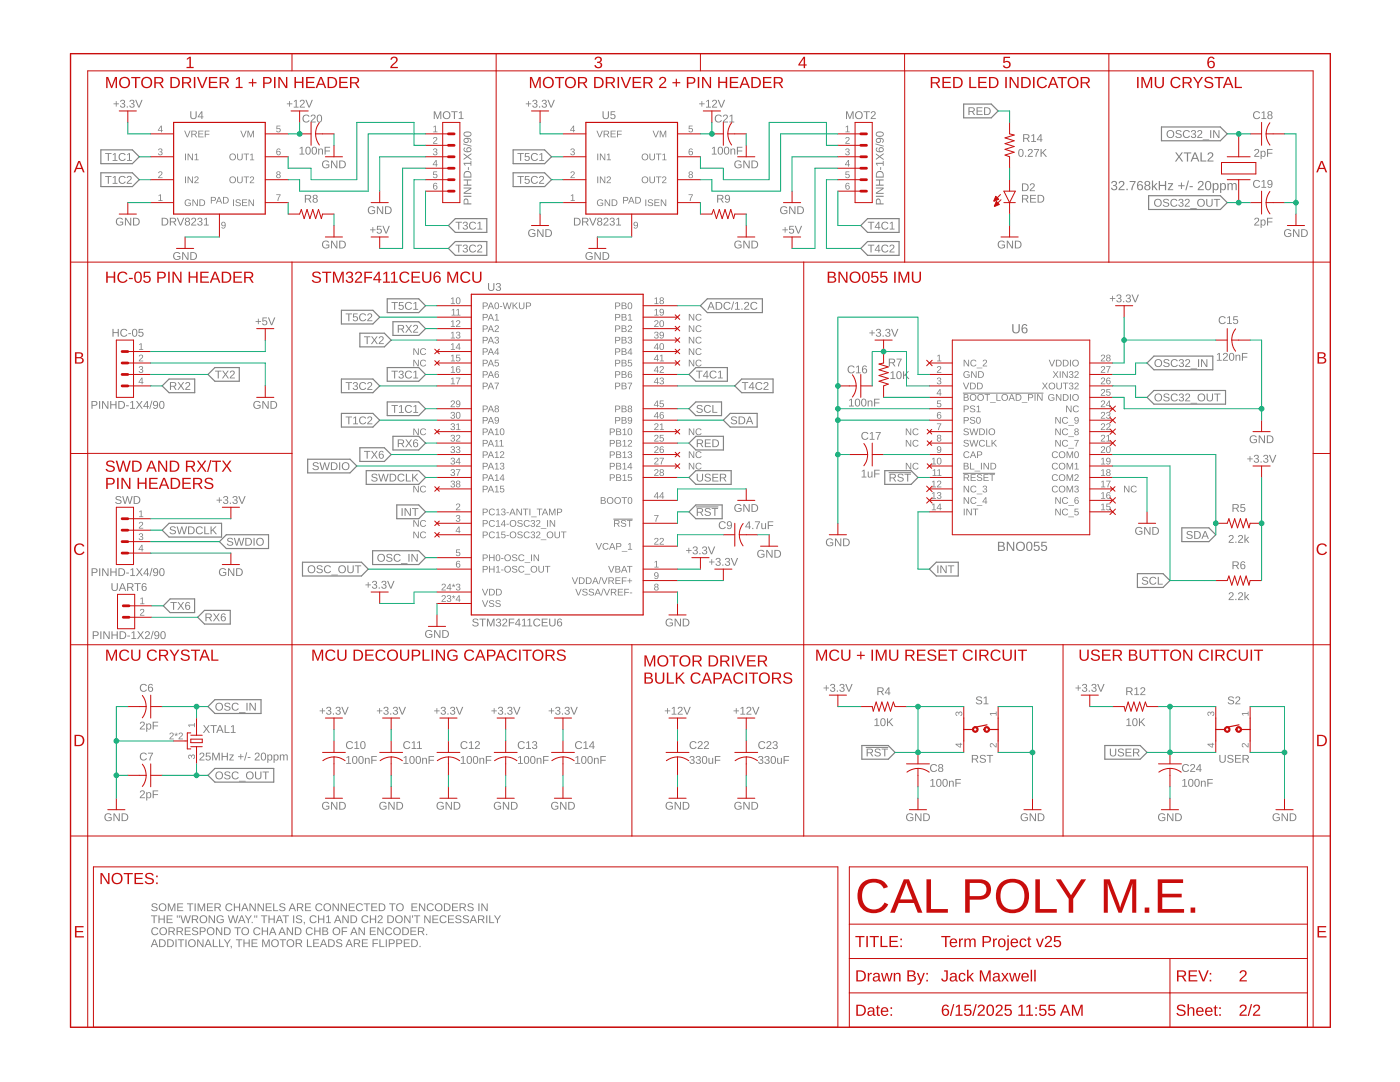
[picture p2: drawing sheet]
<svg xmlns="http://www.w3.org/2000/svg" width="279mm" height="216mm" viewBox="0 0 279 216" stroke-linecap="round" stroke-linejoin="round" font-family="sans-serif">
<g fill="#808080">
<path d="M130.6 112.1l.5-.2v1.2h.3v.1h-.8v-.1h.3v-1l-.3 .2z"/>
<path d="M91.1 100.6a.45 .45 0 0 1 .7 .2 .45 .45 0 0 1-.4 .6l-.2 .3h.7v.1h-.9l.5-.6a.27 .27 0 0 0 .1-.5 .27 .27 0 0 0-.4 .1h-.2z"/>
<path d="M91.1 102.8a.38 .38 0 0 1 .6 0 .38 .38 0 0 1-.1 .6 .36 .36 0 0 1 .3 .4 .36 .36 0 0 1-.5 .3l-.4-.2v-.1l.1-.1a.27 .27 0 0 0 .4 .3 .27 .27 0 0 0 .1-.4l-.3-.1v-.1a.26 .26 0 0 0 .4-.2 .26 .26 0 0 0-.2-.3 .26 .26 0 0 0-.3 .2h-.2z"/>
<path d="M91 109.6h.8v.2h-.6v.4a.45 .45 0 0 1 .6 .2 .45 .45 0 0 1-.3 .6 .45 .45 0 0 1-.5-.3l.4 .1a.3 .3 0 0 0 .3-.4 .3 .3 0 0 0-.5-.1h-.2z"/>
<path d="M30.4 180.3h.7l.3 .3h-.2a.36 .36 0 0 0-.4-.2 .36 .36 0 0 0-.3 .4 .74 .74 0 0 1 .9 .8l-.4 .2a.68 .68 0 0 1-.8-.4h.2a.41 .41 0 0 0 .5 .3 .41 .41 0 0 0 .3-.5l-.6-.1a.4 .4 0 0 1-.3-.3 .4 .4 0 0 1 .1-.5zM31.6 181a.8 .8 0 0 1 1.6 0 .8 .8 0 0 1-1.6 0zM32 180.6a.62 .62 0 0 0 .2 1 .62 .62 0 0 0 .9-.5 .62 .62 0 0 0-.8-.7zM33.5 180.3h.3l.5 1.3 .4-1.3h.3v1.5h-.2v-1.4l-.5 1.4h-.1l-.5-1.4v1.4h-.2zM35.4 180.3h1.1v.1h-.9v.5h.9v.2h-.9v.5h1v.2h-1.2zM37.3 180.3h1.3v.1h-.5v1.4h-.3v-1.4h-.5zM38.8 180.3h.2v1.5h-.2zM39.4 180.3h.3l.5 1.3 .5-1.3h.2v1.5h-.1v-1.4l-.5 1.4h-.2l-.5-1.4v1.4h-.2zM41.3 180.3h1.2v.1h-1v.5h.9v.2h-.9v.5h1v.2h-1.2zM42.8 180.3h.7a.45 .45 0 0 1 .6 .3 .45 .45 0 0 1-.4 .5l.4 .7h-.2l-.4-.6h-.5v.6h-.2zM43 180.4v.6h.5a.29 .29 0 0 0 .4-.3 .29 .29 0 0 0-.4-.3zM45.2 180.4l.3-.1h.5l.4 .3-.2 .1a.57 .57 0 0 0-.9-.1 .57 .57 0 0 0 .1 .9 .57 .57 0 0 0 .8-.2l.2 .1a.79 .79 0 0 1-1.2 .3 .79 .79 0 0 1 0-1.3zM46.7 180.3h.2v.6h.8v-.6h.2v1.5h-.2v-.7h-.8v.7h-.2zM48.7 180.3h.3l.6 1.5h-.2l-.2-.4h-.7l-.2 .4h-.2zM48.9 180.4l-.3 .8h.5zM49.8 180.3h.2l.9 1.3v-1.3h.1v1.5h-.2l-.8-1.3v1.3h-.2zM51.4 180.3h.2l.9 1.3v-1.3h.2v1.5h-.3l-.8-1.3v1.3h-.2zM53 180.3h1.2v.1h-1v.5h.9v.2h-.9v.5h1v.2h-1.2zM54.5 180.3h.2v1.3h.8v.2h-1zM55.9 180.3h.7l.3 .3h-.2a.36 .36 0 0 0-.4-.2 .36 .36 0 0 0-.3 .4 .74 .74 0 0 1 .9 .8l-.4 .2a.68 .68 0 0 1-.8-.4h.2a.41 .41 0 0 0 .5 .3 .41 .41 0 0 0 .3-.5l-.6-.1a.4 .4 0 0 1-.3-.3 .4 .4 0 0 1 .1-.5zM58.2 180.3h.3l.6 1.5h-.2l-.2-.4h-.7l-.2 .4h-.2zM58.3 180.4l-.3 .8h.6zM59.3 180.3h.7a.45 .45 0 0 1 .5 .3 .45 .45 0 0 1-.3 .5l.4 .7h-.2l-.4-.6h-.5v.6h-.2zM59.5 180.4v.6h.5a.29 .29 0 0 0 .3-.3 .29 .29 0 0 0-.3-.3zM60.9 180.3h1.2v.1h-1v.5h.9v.2h-.9v.5h1v.2h-1.2zM63.1 180.4l.4-.1h.4l.4 .3-.2 .1a.57 .57 0 0 0-.8-.1 .57 .57 0 0 0 0 .9 .57 .57 0 0 0 .9-.2l.2 .1a.79 .79 0 0 1-1.2 .3 .79 .79 0 0 1-.1-1.3zM64.5 181a.8 .8 0 0 1 1.6 0 .8 .8 0 0 1-1.6 0zM64.9 180.6a.62 .62 0 0 0 .2 1 .62 .62 0 0 0 .9-.5 .62 .62 0 0 0-.9-.7zM66.4 180.3h.2l.8 1.3v-1.3h.2v1.5h-.2l-.9-1.3 .1 1.3h-.2zM68 180.3h.2l.9 1.3v-1.3h.1v1.5h-.2l-.8-1.3v1.3h-.2zM69.6 180.3h1.2v.1h-1v.5h.9v.2h-.9v.5h1v.2h-1.2zM71.2 180.4l.4-.1h.4l.4 .3-.2 .1a.57 .57 0 0 0-.8-.1 .57 .57 0 0 0 0 .9 .57 .57 0 0 0 .9-.2l.2 .1a.79 .79 0 0 1-1.2 .3 .79 .79 0 0 1-.1-1.3zM72.6 180.3h1.3v.1h-.6v1.4h-.2v-1.4h-.5zM74.1 180.3h1.2v.1h-1v.5h.9v.2h-.9v.5h1v.2h-1.2zM75.6 180.3h.5a.77 .77 0 0 1 .8 .7 .77 .77 0 0 1-.7 .8h-.6zM75.8 180.4v1.2a.66 .66 0 0 0 .9-.6 .66 .66 0 0 0-.9-.6zM77.7 180.3h1.2v.1h-.5v1.4h-.2v-1.4h-.5zM79 181a.8 .8 0 0 1 1.6 0 .8 .8 0 0 1-1.6 0zM79.4 180.6a.62 .62 0 0 0 .2 1 .62 .62 0 0 0 .9-.5 .62 .62 0 0 0-.9-.7zM82.1 180.3h1.2v.1h-1v.5h.9v.2h-.9v.5h1v.2h-1.2zM83.6 180.3h.3l.8 1.3v-1.3h.2v1.5h-.3l-.8-1.3v1.3h-.2zM85.4 180.4l.3-.1h.4l.5 .3-.2 .1a.57 .57 0 0 0-.9-.1 .57 .57 0 0 0 .1 .9 .57 .57 0 0 0 .8-.2l.2 .1a.79 .79 0 0 1-1.2 .3 .79 .79 0 0 1 0-1.3zM86.7 181a.8 .8 0 0 1 1.6 0 .8 .8 0 0 1-1.6 0zM87.1 180.6a.62 .62 0 0 0 .2 1 .62 .62 0 0 0 .9-.5 .62 .62 0 0 0-.8-.7zM88.6 180.3h.5a.77 .77 0 0 1 .8 .7 .77 .77 0 0 1-.7 .8h-.6zM88.8 180.4v1.2a.66 .66 0 0 0 .9-.6 .66 .66 0 0 0-.9-.6zM90.2 180.3h1.2v.1h-1v.5h.9v.2h-.9v.5h1v.2h-1.2zM91.7 180.3h.7a.45 .45 0 0 1 .6 .3 .45 .45 0 0 1-.4 .5l.4 .7h-.2l-.4-.6h-.5v.6h-.2zM91.9 180.4v.6h.5a.29 .29 0 0 0 .4-.3 .29 .29 0 0 0-.4-.3zM93.5 180.3h.6l.4 .3h-.2a.36 .36 0 0 0-.4-.2 .36 .36 0 0 0-.3 .4 .74 .74 0 0 1 .9 .8l-.4 .2a.68 .68 0 0 1-.9-.4h.3a.41 .41 0 0 0 .4 .3 .41 .41 0 0 0 .4-.5l-.6-.1a.4 .4 0 0 1-.4-.3 .4 .4 0 0 1 .2-.5zM95.5 180.3h.2v1.5h-.2zM96.1 180.3h.2l.9 1.3-.1-1.3h.2v1.5h-.2l-.9-1.3 .1 1.3h-.2z"/>
<path d="M30.1 182.7h1.3v.1h-.5v1.4h-.2v-1.4h-.6zM31.6 182.7h.2v.6h.9v-.6h.2v1.5h-.2v-.7h-.9v.7h-.2zM33.2 182.7h1.2v.1h-.9v.5h.9v.2h-.9v.5h1v.2h-1.3zM35.7 182.7h.2v.4h-.2zM35.3 182.7h.2v.4h-.2zM36 182.7h.2l.4 1.3 .3-1.3h.2l.4 1.3 .4-1.3h.2l-.5 1.5h-.2l-.4-1.3-.3 1.3h-.3zM38.3 182.7h.7a.45 .45 0 0 1 .5 .3 .45 .45 0 0 1-.3 .5l.4 .7h-.2l-.4-.6h-.5v.6h-.2zM38.5 182.8v.6h.5a.29 .29 0 0 0 .3-.3 .29 .29 0 0 0-.3-.3zM39.8 183.4a.8 .8 0 0 1 1.6 0 .8 .8 0 0 1-1.6 0zM40.2 183a.62 .62 0 0 0 .1 1 .62 .62 0 0 0 .9-.5 .62 .62 0 0 0-.8-.7zM41.6 182.7h.3l.8 1.3v-1.3h.2v1.5h-.3l-.8-1.3v1.3h-.2zM43.4 182.8l.3-.1h.5l.4 .3-.2 .1a.61 .61 0 0 0-.8-.1 .61 .61 0 0 0-.1 .9 .61 .61 0 0 0 .9 0l.1-.3h-.5v-.2h.7v.6a.84 .84 0 0 1-1.3 0 .84 .84 0 0 1 0-1.2zM45.5 182.7h.2l.3 1.3 .4-1.3h.2l.4 1.3 .3-1.3h.3l-.5 1.5h-.2l-.4-1.3-.3 1.3h-.3zM48.1 182.7h.3l.6 1.5h-.2l-.2-.5h-.7l-.2 .5h-.2zM48.2 182.8l-.3 .8h.6zM48.9 182.7h.2l.5 .7 .4-.7h.3l-.6 .9v.6h-.2v-.6zM50.2 184h.2v.2h-.2zM51.1 182.7h.2v.4h-.1zM50.7 182.7h.2v.4h-.1zM52.1 182.7h1.2v.1h-.5v1.4h-.2v-1.4h-.5zM53.6 182.7h.2v.6h.8v-.6h.2v1.5h-.2v-.7h-.8v.7h-.2zM55.6 182.7h.3l.6 1.5h-.2l-.2-.5h-.7l-.2 .5h-.2zM55.8 182.8l-.3 .8h.6zM56.4 182.7h1.3v.1h-.6v1.4h-.2v-1.4h-.5zM58.5 182.7h.2v1.5h-.2zM59.2 182.7l.7-.1 .4 .4h-.2a.36 .36 0 0 0-.5-.3 .36 .36 0 0 0-.2 .5 .74 .74 0 0 1 .9 .8l-.4 .2a.68 .68 0 0 1-.9-.4h.2a.41 .41 0 0 0 .5 .3 .41 .41 0 0 0 .3-.5l-.5-.2a.4 .4 0 0 1-.4-.2 .4 .4 0 0 1 .1-.5zM60.6 184h.2v.5h-.2zM62 182.8l.3-.1h.5l.4 .3-.2 .1a.57 .57 0 0 0-.9-.1 .57 .57 0 0 0 .1 .9 .57 .57 0 0 0 .8-.2l.2 .1a.79 .79 0 0 1-1.2 .2 .79 .79 0 0 1 0-1.2zM63.5 182.7h.2v.6h.8v-.6h.2v1.5h-.2v-.7h-.8v.7h-.2zM65.1 182.9l.6-.2v1.3h.3v.2h-.9v-.2h.4v-1.2l-.4 .3zM67.3 182.7h.2l.6 1.5h-.2l-.1-.5h-.8l-.1 .5h-.2zM67.4 182.8l-.3 .8h.6zM68.3 182.7h.3l.8 1.3v-1.3h.2v1.5h-.3l-.8-1.3v1.3h-.2zM70 182.7h.5a.77 .77 0 0 1 .8 .7 .77 .77 0 0 1-.8 .8h-.5zM70.2 182.8v1.2a.66 .66 0 0 0 .9-.6 .66 .66 0 0 0-.9-.6zM72.3 182.8l.4-.1h.4l.4 .3-.2 .1a.57 .57 0 0 0-.8-.1 .57 .57 0 0 0 0 .9 .57 .57 0 0 0 .9-.2l.1 .1a.79 .79 0 0 1-1.1 .2 .79 .79 0 0 1-.1-1.2zM73.8 182.7h.2v.6h.9v-.6h.2v1.5h-.2v-.7h-.9v.7h-.2zM75.5 182.7a.53 .53 0 0 1 .8 .3 .53 .53 0 0 1-.4 .7l-.3 .3h.8v.2h-1l.4-.7a.33 .33 0 0 0 .4-.5 .33 .33 0 0 0-.6-.1l-.2 .1zM77.3 182.7h.5a.77 .77 0 0 1 .8 .7 .77 .77 0 0 1-.7 .8h-.6zM77.5 182.8v1.2a.66 .66 0 0 0 .9-.6 .66 .66 0 0 0-.9-.6zM78.8 183.4a.8 .8 0 0 1 1.6 0 .8 .8 0 0 1-1.6 0zM79.2 183a.62 .62 0 0 0 .2 1 .62 .62 0 0 0 .9-.5 .62 .62 0 0 0-.8-.7zM80.7 182.7h.2l.8 1.3v-1.3h.2v1.5h-.2l-.9-1.3 .1 1.3h-.2zM82.2 182.7h.2v.4h-.2zM82.6 182.7h1.3v.1h-.6v1.4h-.2v-1.4h-.5zM84.7 182.7h.2l.9 1.3-.1-1.3h.2v1.5h-.2l-.9-1.3 .1 1.3h-.2zM86.3 182.7h1.2v.1h-1v.5h.9v.2h-.9v.5h1v.2h-1.2zM87.9 182.8l.4-.1h.4l.4 .3-.2 .1a.57 .57 0 0 0-.8-.1 .57 .57 0 0 0 0 .9 .57 .57 0 0 0 .9-.2l.1 .1a.79 .79 0 0 1-1.1 .2 .79 .79 0 0 1-.1-1.2zM89.4 182.7h1.2v.1h-1v.5h.9v.2h-.9v.5h1v.2h-1.2zM91 182.7l.7-.1 .4 .4h-.2a.36 .36 0 0 0-.5-.3 .36 .36 0 0 0-.2 .5 .74 .74 0 0 1 .9 .8l-.4 .2a.68 .68 0 0 1-.9-.4h.2a.41 .41 0 0 0 .5 .3 .41 .41 0 0 0 .3-.5l-.5-.2a.4 .4 0 0 1-.4-.2 .4 .4 0 0 1 .1-.5zM92.5 182.7l.7-.1 .4 .4h-.2a.36 .36 0 0 0-.5-.3 .36 .36 0 0 0-.2 .5 .74 .74 0 0 1 .9 .8l-.4 .2a.68 .68 0 0 1-.9-.4h.2a.41 .41 0 0 0 .5 .3 .41 .41 0 0 0 .3-.5l-.5-.2a.4 .4 0 0 1-.4-.2 .4 .4 0 0 1 .1-.5zM94.3 182.7h.3l.6 1.5h-.2l-.2-.5h-.7l-.2 .5h-.2zM94.5 182.8l-.3 .8h.6zM95.4 182.7h.7a.45 .45 0 0 1 .6 .3 .45 .45 0 0 1-.4 .5l.4 .7h-.2l-.4-.6h-.5v.6h-.2zM95.6 182.8v.6h.5a.29 .29 0 0 0 .4-.3 .29 .29 0 0 0-.4-.3zM97 182.7h.2v1.5h-.2zM97.6 182.7h.2v1.3h.8v.2h-1zM98.6 182.7h.2l.5 .7 .5-.7h.2l-.6 .9v.6h-.2v-.6z"/>
<path d="M30.4 185.2l.3-.2h.5l.4 .4-.2 .1a.57 .57 0 0 0-.9-.1 .57 .57 0 0 0 .1 .9 .57 .57 0 0 0 .8-.2l.2 .1a.79 .79 0 0 1-1.2 .2 .79 .79 0 0 1 0-1.2zM31.7 185.8a.8 .8 0 0 1 1.6 0 .8 .8 0 0 1-1.6 0zM32.2 185.4a.62 .62 0 0 0 .1 1 .62 .62 0 0 0 .9-.5 .62 .62 0 0 0-.8-.7zM33.6 185h.8a.45 .45 0 0 1 .5 .4 .45 .45 0 0 1-.4 .5l.5 .7h-.3l-.4-.7h-.5v.7h-.2zM33.8 185.2v.6h.5a.29 .29 0 0 0 .4-.3 .29 .29 0 0 0-.4-.3zM35.2 185h.8a.45 .45 0 0 1 .5 .4 .45 .45 0 0 1-.4 .5l.5 .7h-.3l-.4-.7h-.4v.7h-.3zM35.5 185.2v.6h.5a.29 .29 0 0 0 .3-.3 .29 .29 0 0 0-.4-.3zM36.9 185h1.1v.2h-.9v.5h.9v.2h-.9v.5h1v.2h-1.2zM38.5 185.1l.7-.1 .3 .4h-.2a.36 .36 0 0 0-.4-.3 .36 .36 0 0 0-.3 .5 .74 .74 0 0 1 .9 .8l-.4 .2a.68 .68 0 0 1-.8-.4h.2a.41 .41 0 0 0 .5 .3 .41 .41 0 0 0 .3-.5l-.6-.2a.4 .4 0 0 1-.3-.2 .4 .4 0 0 1 .1-.5zM39.9 185h.6a.48 .48 0 0 1 .6 .5 .48 .48 0 0 1-.6 .5h-.4v.6h-.2zM40.1 185.2v.6h.6a.31 .31 0 0 0 0-.6zM41.2 185.8a.8 .8 0 0 1 1.6 0 .8 .8 0 0 1-1.6 0zM41.6 185.4a.62 .62 0 0 0 .2 1 .62 .62 0 0 0 .9-.5 .62 .62 0 0 0-.8-.7zM43.1 185h.2l.9 1.4v-1.4h.2v1.6h-.3l-.8-1.3v1.3h-.2zM44.7 185h.5a.77 .77 0 0 1 .8 .8 .77 .77 0 0 1-.7 .8h-.6zM44.9 185.2v1.2a.66 .66 0 0 0 .9-.6 .66 .66 0 0 0-.9-.6zM46.8 185h1.3v.2h-.6v1.4h-.2v-1.4h-.5zM48.1 185.8a.8 .8 0 0 1 1.6 0 .8 .8 0 0 1-1.6 0zM48.5 185.4a.62 .62 0 0 0 .2 1 .62 .62 0 0 0 .9-.5 .62 .62 0 0 0-.8-.7zM50.7 185.2l.4-.2h.4l.5 .4-.2 .1a.57 .57 0 0 0-.9-.1 .57 .57 0 0 0 .1 .9 .57 .57 0 0 0 .8-.2l.2 .1a.79 .79 0 0 1-1.2 .2 .79 .79 0 0 1-.1-1.2zM52.2 185h.2v.7h.9v-.7h.2v1.6h-.2v-.7h-.9v.7h-.2zM54.3 185h.2l.7 1.6h-.2l-.2-.5h-.7l-.2 .5h-.2zM54.4 185.2l-.3 .8h.6zM56.2 185h.2l.6 1.6h-.2l-.2-.5h-.7l-.1 .5h-.2zM56.3 185.2l-.3 .8h.6zM57.2 185h.3l.8 1.4v-1.4h.2v1.6h-.3l-.8-1.3v1.3h-.2zM58.8 185h.6a.77 .77 0 0 1 .8 .8 .77 .77 0 0 1-.8 .8h-.6zM59.1 185.2v1.2a.66 .66 0 0 0 .9-.6 .66 .66 0 0 0-.9-.6zM61.2 185.2l.4-.2h.4l.4 .4-.2 .1a.57 .57 0 0 0-.8-.1 .57 .57 0 0 0 0 .9 .57 .57 0 0 0 .9-.2l.1 .1a.79 .79 0 0 1-1.1 .2 .79 .79 0 0 1-.1-1.2zM62.7 185h.2v.7h.9v-.7h.2v1.6h-.2v-.7h-.9v.7h-.2zM64.3 185l1.1 .2v.3l-.3 .3a.42 .42 0 0 1 .4 .5 .42 .42 0 0 1-.5 .3h-.7zM64.5 185.2v.5l.7-.1-.1-.3zM64.5 185.9v.5h.6l.2-.1-.2-.4zM66.3 185.8a.8 .8 0 0 1 1.6 0 .8 .8 0 0 1-1.6 0zM66.7 185.4a.62 .62 0 0 0 .2 1 .62 .62 0 0 0 .9-.5 .62 .62 0 0 0-.8-.7zM68.2 185h1.1v.2h-.9v.6h.9v.2h-.9v.6h-.2zM70.5 185h.3l.6 1.6h-.2l-.2-.5h-.7l-.2 .5h-.2zM70.6 185.2l-.3 .8h.6zM71.6 185h.2l.8 1.4v-1.4h.2v1.6h-.2l-.9-1.3v1.3h-.1zM73.8 185h1.2v.2h-1v.5h.9v.2h-.9v.5h1v.2h-1.2zM75.3 185h.2l.9 1.4v-1.4h.2v1.6h-.3l-.8-1.3v1.3h-.2zM77.1 185.2l.3-.2h.4l.5 .4-.2 .1a.57 .57 0 0 0-.9-.1 .57 .57 0 0 0 .1 .9 .57 .57 0 0 0 .8-.2l.2 .1a.79 .79 0 0 1-1.2 .2 .79 .79 0 0 1 0-1.2zM78.4 185.8a.8 .8 0 0 1 1.6 0 .8 .8 0 0 1-1.6 0zM78.8 185.4a.62 .62 0 0 0 .2 1 .62 .62 0 0 0 .9-.5 .62 .62 0 0 0-.8-.7zM80.3 185h.5a.77 .77 0 0 1 .8 .8 .77 .77 0 0 1-.7 .8h-.6zM80.5 185.2v1.2a.66 .66 0 0 0 .9-.6 .66 .66 0 0 0-.9-.6zM81.9 185h1.2v.2h-1v.5h.9v.2h-.9v.5h1v.2h-1.2zM83.4 185h.7a.45 .45 0 0 1 .6 .4 .45 .45 0 0 1-.4 .5l.4 .7h-.2l-.4-.7h-.5v.7h-.2zM83.6 185.2v.6h.5a.29 .29 0 0 0 .4-.3 .29 .29 0 0 0-.4-.3zM85 186.3h.3v.3h-.3z"/>
<path d="M30.7 187.4h.2l.7 1.6h-.2l-.2-.5h-.7l-.2 .5h-.2zM30.8 187.6l-.3 .8h.6zM31.8 187.4h.5a.77 .77 0 0 1 .8 .8 .77 .77 0 0 1-.8 .8h-.5zM32 187.6v1.2a.66 .66 0 0 0 .9-.6 .66 .66 0 0 0-.9-.6zM33.4 187.4h.5a.77 .77 0 0 1 .8 .8 .77 .77 0 0 1-.7 .8h-.6zM33.6 187.6v1.2a.66 .66 0 0 0 .9-.6 .66 .66 0 0 0-.9-.6zM35 187.4h.2v1.6h-.2zM35.5 187.4h1.3v.2h-.6v1.4h-.2v-1.4h-.5zM37 187.4h.2v1.6h-.2zM37.5 188.2a.8 .8 0 0 1 1.6 0 .8 .8 0 0 1-1.6 0zM37.9 187.7a.62 .62 0 0 0 .2 1.1 .62 .62 0 0 0 .8-.6 .62 .62 0 0 0-.8-.6zM39.4 187.4h.2l.8 1.4v-1.4h.2v1.6h-.2l-.9-1.3v1.3h-.1zM41.4 187.4h.3l.6 1.6h-.2l-.2-.5h-.7l-.2 .5h-.2zM41.5 187.6l-.2 .8h.5zM42.5 187.4h.2v1.4h.8v.2h-1zM43.7 187.4h.2v1.4h.8v.2h-1zM44.7 187.4h.2l.5 .8 .4-.8h.3l-.6 .9v.7h-.2v-.7zM46 188.7h.2v.6h-.2zM47.1 187.4h1.2v.2h-.5v1.4h-.2v-1.4h-.5zM48.6 187.4h.2v.7h.8v-.7h.2v1.6h-.2v-.7h-.8v.7h-.2zM50.2 187.4h1.2v.2h-1v.5h.9v.2h-.9v.5h1v.2h-1.2zM52.3 187.4h.3l.5 1.4 .5-1.4h.2v1.6h-.2v-1.4l-.4 1.4h-.2l-.5-1.4v1.4h-.2zM54.1 188.2a.8 .8 0 0 1 1.5 0 .8 .8 0 0 1-1.5 0zM54.5 187.7a.62 .62 0 0 0 .1 1.1 .62 .62 0 0 0 .9-.6 .62 .62 0 0 0-.8-.6zM55.8 187.4h1.3v.2h-.6v1.4h-.2v-1.4h-.5zM57.1 188.2a.8 .8 0 0 1 1.6 0 .8 .8 0 0 1-1.6 0zM57.5 187.7a.62 .62 0 0 0 .2 1.1 .62 .62 0 0 0 .9-.6 .62 .62 0 0 0-.8-.6zM59 187.4h.7a.45 .45 0 0 1 .6 .4 .45 .45 0 0 1-.4 .5l.4 .7h-.2l-.4-.7h-.5v.7h-.2zM59.2 187.6v.6h.5a.29 .29 0 0 0 .4-.3 .29 .29 0 0 0-.4-.3zM61.3 187.4h.2v1.4h.7v.2h-.9zM62.5 187.4h1.2v.2h-1v.5h.9v.2h-.9v.5h1v.2h-1.2zM64.4 187.4h.3l.6 1.6h-.2l-.2-.5h-.7l-.2 .5h-.2zM64.6 187.6l-.3 .8h.6zM65.5 187.4h.5a.77 .77 0 0 1 .8 .8 .77 .77 0 0 1-.7 .8h-.6zM65.7 187.6v1.2a.66 .66 0 0 0 .9-.6 .66 .66 0 0 0-.9-.6zM67.3 187.5l.6-.1 .4 .4h-.2a.36 .36 0 0 0-.5-.3 .36 .36 0 0 0-.2 .5 .74 .74 0 0 1 .9 .7l-.4 .3a.68 .68 0 0 1-.9-.4h.2a.41 .41 0 0 0 .5 .3 .41 .41 0 0 0 .3-.5l-.5-.2a.4 .4 0 0 1-.4-.2 .4 .4 0 0 1 .2-.5zM69.6 187.4h.2l.6 1.6h-.2l-.2-.5h-.7l-.2 .5h-.2zM69.7 187.6l-.3 .8h.6zM70.6 187.4h.7a.45 .45 0 0 1 .6 .4 .45 .45 0 0 1-.4 .5l.4 .7h-.2l-.4-.7h-.5v.7h-.2zM70.8 187.6v.6h.5a.29 .29 0 0 0 .4-.3 .29 .29 0 0 0-.4-.3zM72.2 187.4h1.2v.2h-1v.5h.9v.2h-.9v.5h1v.2h-1.2zM74.3 187.4h1.1v.2h-.8v.6h.8v.2h-.8v.6h-.3zM75.7 187.4h.2v1.4h.8v.2h-1zM77 187.4h.2v1.6h-.2zM77.6 187.4h.6a.48 .48 0 0 1 .6 .5 .48 .48 0 0 1-.5 .5h-.5v.6h-.2zM77.8 187.6v.6h.6a.31 .31 0 0 0 0-.6zM79.1 187.4h.6a.48 .48 0 0 1 .6 .5 .48 .48 0 0 1-.6 .5h-.4v.6h-.2zM79.3 187.6v.6h.6a.31 .31 0 0 0 0-.6zM80.6 187.4h1.2v.2h-1v.5h.9v.2h-.9v.5h1v.2h-1.2zM82.1 187.4h.5a.77 .77 0 0 1 .8 .8 .77 .77 0 0 1-.7 .8h-.6zM82.3 187.6v1.2a.66 .66 0 0 0 .9-.6 .66 .66 0 0 0-.9-.6zM83.7 188.7h.2v.3h-.2z"/>
<path d="M94.5 123.5l.6-.1 .4 .4h-.2a.36 .36 0 0 0-.5-.3 .36 .36 0 0 0-.2 .5 .74 .74 0 0 1 .9 .8l-.4 .2a.68 .68 0 0 1-.9-.4h.2a.41 .41 0 0 0 .5 .3 .41 .41 0 0 0 .3-.5l-.5-.2a.4 .4 0 0 1-.4-.2 .4 .4 0 0 1 .2-.5zM95.7 123.4h1.2v.2h-.5v1.4h-.2v-1.4h-.5zM97.2 123.4h.3l.4 1.4 .5-1.4h.3v1.6h-.2v-1.4l-.5 1.4h-.1l-.5-1.4v1.4h-.2zM99.1 123.5a.45 .45 0 0 1 .8 0 .45 .45 0 0 1-.2 .7 .41 .41 0 0 1 .3 .5 .41 .41 0 0 1-.5 .3l-.5-.2v-.2h.2a.31 .31 0 0 0 .4 .2 .31 .31 0 0 0 .1-.4l-.4-.1v-.2a.3 .3 0 0 0 .5-.1 .3 .3 0 0 0-.3-.4 .3 .3 0 0 0-.3 .2h-.2zM100.4 123.5a.53 .53 0 0 1 .8 .3 .53 .53 0 0 1-.4 .7l-.4 .3h.8v.2h-1l.5-.7a.33 .33 0 0 0 .3-.5 .33 .33 0 0 0-.5-.1l-.3 .1zM101.5 123.4h1.1v.2h-.8v.6h.8v.2h-.8v.6h-.3zM103.5 123.4h.2v1.1h.2v.1h-.2v.4h-.2v-.4h-.7zM103.5 123.7l-.5 .8h.5zM104.2 123.7l.5-.3v1.4h.4v.2h-.9v-.2h.3v-1.2l-.3 .3zM105.3 123.7l.5-.3v1.4h.4v.2h-1v-.2h.4v-1.2l-.3 .3zM106.6 123.6l.4-.2h.4l.4 .4-.2 .1a.57 .57 0 0 0-.8-.1 .57 .57 0 0 0 0 .9 .57 .57 0 0 0 .9-.2l.1 .1a.79 .79 0 0 1-1.1 .2 .79 .79 0 0 1-.1-1.2zM108.1 123.4h1.2v.2h-1v.5h.9v.2h-.9v.5h1v.2h-1.2zM109.6 123.4h.2v1a.43 .43 0 0 0 .4 .4 .43 .43 0 0 0 .5-.4v-1h.2v1a.64 .64 0 0 1-.7 .6 .64 .64 0 0 1-.6-.6zM111.4 123.5h.5l.3 .2-.6-.1-.2 .6a.5 .5 0 0 1 .7 .1 .5 .5 0 0 1-.2 .7 .5 .5 0 0 1-.7-.3v-.7zM111.3 124.5a.35 .35 0 0 0 .7 0 .35 .35 0 0 0-.7 0z"/>
<path d="M21 162.5l.4-.2h.4l.5 .3-.2 .1a.61 .61 0 0 0-.9 0 .61 .61 0 0 0 0 .8 .61 .61 0 0 0 .8 .1l.1-.4h-.5v-.1h.7v.5a.84 .84 0 0 1-1.2 .1 .84 .84 0 0 1-.1-1.2zM22.6 162.3h.3l.8 1.3v-1.3h.2v1.5h-.2l-.9-1.3v1.3h-.2zM24.3 162.3h.5a.77 .77 0 0 1 .8 .7 .77 .77 0 0 1-.8 .8h-.5zM24.5 162.5v1.2a.66 .66 0 0 0 .9-.6 .66 .66 0 0 0-.9-.6z"/>
<path d="M43.9 113.6l.3-.2h.5l.4 .3-.2 .1a.61 .61 0 0 0-.8 0 .61 .61 0 0 0-.1 .8 .61 .61 0 0 0 .9 .1l.1-.4h-.5v-.1h.7v.5a.84 .84 0 0 1-1.3 .1 .84 .84 0 0 1 0-1.2zM45.5 113.4h.2l.9 1.3v-1.3h.2v1.5h-.3l-.8-1.3v1.3h-.2zM47.1 113.4h.5a.77 .77 0 0 1 .9 .7 .77 .77 0 0 1-.8 .8h-.6zM47.3 113.6v1.2a.66 .66 0 0 0 .9-.6 .66 .66 0 0 0-.9-.6z"/>
<path d="M85 125.9l.4-.2h.4l.5 .4h-.2a.61 .61 0 0 0-.9 0 .61 .61 0 0 0 0 .9 .61 .61 0 0 0 .8 0l.1-.3h-.5v-.2h.7v.5a.84 .84 0 0 1-1.2 .1 .84 .84 0 0 1-.1-1.2zM86.6 125.7h.3l.8 1.4v-1.4h.2v1.6h-.3l-.8-1.3v1.3h-.2zM88.3 125.7h.5a.77 .77 0 0 1 .8 .8 .77 .77 0 0 1-.8 .8h-.5zM88.5 125.9v1.2a.66 .66 0 0 0 .9-.6 .66 .66 0 0 0-.9-.6z"/>
<path d="M174.6 143.6l.5-.3v1.4h.4v.2h-1v-.2h.4v-1.2l-.3 .3zM175.9 143.4a.58 .58 0 0 1 .7 .1 .58 .58 0 0 1 .1 .6 .58 .58 0 0 1-.5 .8 .58 .58 0 0 1-.5-.8zM176.1 143.5a.87 .87 0 0 0 .1 1.2 .77 .77 0 0 0 0-1.2zM177 143.3h.2v.8l.8-.8h.2l-.6 .7 .7 .9h-.3l-.6-.8-.2 .2v.6h-.2z"/>
<path d="M181 162.5l.4-.2h.4l.5 .3-.2 .1a.61 .61 0 0 0-.9 0 .61 .61 0 0 0-.1 .8 .61 .61 0 0 0 .9 .1l.1-.4h-.5v-.1h.7v.5a.84 .84 0 0 1-1.2 .1 .84 .84 0 0 1-.1-1.2zM182.6 162.3h.3l.8 1.3v-1.3h.2v1.5h-.3l-.8-1.3v1.3h-.2zM184.3 162.3h.5a.77 .77 0 0 1 .8 .7 .77 .77 0 0 1-.8 .8h-.5zM184.5 162.5v1.2a.66 .66 0 0 0 .9-.6 .66 .66 0 0 0-.9-.6z"/>
<path d="M203.9 162.5l.3-.2h.5l.4 .3-.2 .1a.61 .61 0 0 0-.8 0 .61 .61 0 0 0-.1 .8 .61 .61 0 0 0 .9 .1v-.4h-.4v-.1h.6v.5a.84 .84 0 0 1-1.2 .1 .84 .84 0 0 1 0-1.2zM205.5 162.3h.2l.9 1.3v-1.3h.1v1.5h-.2l-.8-1.3v1.3h-.2zM207.1 162.3h.5a.77 .77 0 0 1 .8 .7 .77 .77 0 0 1-.7 .8h-.6zM207.3 162.5v1.2a.66 .66 0 0 0 .9-.6 .66 .66 0 0 0-.9-.6z"/>
<path d="M164.8 136.7h.2v.5h.4v.2h-.4v.4h-.2v-.4h-.4v-.2h.4zM165.8 136.6a.45 .45 0 0 1 .8-.1 .45 .45 0 0 1-.3 .7 .41 .41 0 0 1 .4 .5 .41 .41 0 0 1-.5 .3l-.5-.2-.1-.2h.2a.31 .31 0 0 0 .5 .3 .31 .31 0 0 0 .1-.5l-.4-.1v-.1a.3 .3 0 0 0 .4-.2 .3 .3 0 0 0-.2-.4 .3 .3 0 0 0-.3 .3h-.2zM167 137.8h.2v.2h-.2zM167.7 136.6a.45 .45 0 0 1 .7-.1 .45 .45 0 0 1-.2 .7 .41 .41 0 0 1 .4 .5 .41 .41 0 0 1-.5 .3l-.5-.2-.1-.2h.2a.31 .31 0 0 0 .4 .3 .31 .31 0 0 0 .2-.5l-.4-.1v-.1a.3 .3 0 0 0 .4-.2 .3 .3 0 0 0-.2-.4 .3 .3 0 0 0-.4 .3h-.2zM168.7 136.5h.2l.5 1.3 .5-1.3h.3l-.7 1.5h-.2z"/>
<path d="M43.7 99.2h.1v.5h.5v.2h-.5v.4h-.1v-.4h-.5v-.2h.5zM44.7 99.1a.45 .45 0 0 1 .7 0 .45 .45 0 0 1-.2 .7 .41 .41 0 0 1 .4 .4 .41 .41 0 0 1-.6 .4l-.4-.3-.1-.2h.2a.31 .31 0 0 0 .4 .3 .31 .31 0 0 0 .2-.5l-.4-.1v-.1a.3 .3 0 0 0 .4-.2 .3 .3 0 0 0-.2-.4 .3 .3 0 0 0-.4 .3h-.2zM45.9 100.3h.2v.2h-.2zM46.6 99.1a.45 .45 0 0 1 .7 0 .45 .45 0 0 1-.2 .7 .41 .41 0 0 1 .3 .4 .41 .41 0 0 1-.5 .4l-.5-.3v-.2h.2a.31 .31 0 0 0 .4 .3 .31 .31 0 0 0 .1-.5l-.4-.1v-.1a.3 .3 0 0 0 .5-.2 .3 .3 0 0 0-.2-.4 .3 .3 0 0 0-.4 .3h-.2zM47.5 99h.3l.5 1.4 .5-1.4h.2l-.6 1.5h-.2z"/>
<path d="M73.4 116.2h.2v.4h.4v.2h-.4v.5h-.2v-.5h-.5v-.2h.5zM74.4 116a.45 .45 0 0 1 .7 0 .45 .45 0 0 1-.2 .7 .41 .41 0 0 1 .4 .5 .41 .41 0 0 1-.5 .3l-.5-.3-.1-.1 .2-.1a.31 .31 0 0 0 .4 .3 .31 .31 0 0 0 .2-.5h-.4v-.2a.3 .3 0 0 0 .4-.2 .3 .3 0 0 0-.2-.4 .3 .3 0 0 0-.4 .3h-.2zM75.6 117.2h.2v.3h-.2zM76.3 116a.45 .45 0 0 1 .7 0 .45 .45 0 0 1-.2 .7 .41 .41 0 0 1 .3 .5 .41 .41 0 0 1-.5 .3l-.5-.3v-.1l.2-.1a.31 .31 0 0 0 .4 .3 .31 .31 0 0 0 .2-.5h-.4v-.2a.3 .3 0 0 0 .4-.2 .3 .3 0 0 0-.2-.4 .3 .3 0 0 0-.4 .3h-.2zM77.3 115.9h.2l.5 1.4 .5-1.4h.2l-.6 1.6h-.2z"/>
<path d="M151.3 109.9l.4-.2h.4l.4 .4h-.2a.61 .61 0 0 0-.8 0 .61 .61 0 0 0-.1 .9 .61 .61 0 0 0 .9 0l.1-.3h-.5v-.2h.7v.5a.84 .84 0 0 1-1.2 .1 .84 .84 0 0 1-.1-1.2zM152.9 109.7h.3l.8 1.4v-1.4h.2v1.6h-.3l-.8-1.3v1.3h-.2zM154.5 109.7h.6a.77 .77 0 0 1 .8 .8 .77 .77 0 0 1-.8 .8h-.6zM154.8 109.9v1.2a.66 .66 0 0 0 .9-.6 .66 .66 0 0 0-.9-.6z"/>
<path d="M133 123.6l.4-.2h.4l.5 .4h-.2a.61 .61 0 0 0-.9 0 .61 .61 0 0 0 0 .9 .61 .61 0 0 0 .8 0l.1-.3h-.5v-.2h.7v.5a.84 .84 0 0 1-1.2 .1 .84 .84 0 0 1-.1-1.2zM134.6 123.4h.3l.8 1.4v-1.4h.2v1.6h-.3l-.8-1.3v1.3h-.2zM136.3 123.4h.5a.77 .77 0 0 1 .8 .8 .77 .77 0 0 1-.8 .8h-.5zM136.5 123.6v1.2a.66 .66 0 0 0 .9-.6 .66 .66 0 0 0-.9-.6z"/>
<path d="M137.4 109.3h.2v.5h.4v.1h-.4v.5h-.2v-.5h-.5v-.1h.5zM138.4 109.1a.45 .45 0 0 1 .7 0 .45 .45 0 0 1-.2 .7 .41 .41 0 0 1 .4 .5 .41 .41 0 0 1-.5 .3l-.5-.2-.1-.2h.2a.31 .31 0 0 0 .4 .3 .31 .31 0 0 0 .2-.5l-.4-.1v-.2a.3 .3 0 0 0 .4-.1 .3 .3 0 0 0-.2-.4 .3 .3 0 0 0-.4 .2h-.2zM139.6 110.4h.2v.2h-.2zM140.3 109.1a.45 .45 0 0 1 .7 0 .45 .45 0 0 1-.2 .7 .41 .41 0 0 1 .3 .5 .41 .41 0 0 1-.5 .3l-.5-.2v-.2h.2a.31 .31 0 0 0 .4 .3 .31 .31 0 0 0 .1-.5l-.3-.1v-.2a.3 .3 0 0 0 .4-.1 .3 .3 0 0 0-.2-.4 .3 .3 0 0 0-.4 .2h-.2zM141.3 109.1h.2l.5 1.3 .5-1.3h.2l-.6 1.5h-.2z"/>
<path d="M142 111.6h.1v.5h.5v.1h-.5v.5h-.1v-.5h-.5v-.1h.5zM143 111.4a.45 .45 0 0 1 .7 0 .45 .45 0 0 1-.2 .7 .41 .41 0 0 1 .3 .5 .41 .41 0 0 1-.5 .3l-.5-.2v-.2h.2a.31 .31 0 0 0 .4 .2 .31 .31 0 0 0 .1-.4l-.3-.1v-.2a.3 .3 0 0 0 .4-.1 .3 .3 0 0 0-.2-.4 .3 .3 0 0 0-.4 .2h-.2zM144.2 112.6h.2v.3h-.2zM144.8 111.4a.45 .45 0 0 1 .8 0 .45 .45 0 0 1-.2 .7 .41 .41 0 0 1 .3 .5 .41 .41 0 0 1-.5 .3l-.5-.2v-.2h.2a.31 .31 0 0 0 .4 .2 .31 .31 0 0 0 .1-.4l-.4-.1v-.2a.3 .3 0 0 0 .5-.1 .3 .3 0 0 0-.3-.4 .3 .3 0 0 0-.3 .2h-.2zM145.8 111.3h.2l.6 1.4 .5-1.4h.2l-.6 1.6h-.2z"/>
<path d="M64.3 141.3h.1v.5h.5v.1h-.5v.5h-.1v-.5h-.5v-.1h.5zM65.3 141.1a.45 .45 0 0 1 .7 0 .45 .45 0 0 1-.2 .7 .41 .41 0 0 1 .3 .5 .41 .41 0 0 1-.5 .3l-.5-.2v-.2h.2a.31 .31 0 0 0 .4 .3 .31 .31 0 0 0 .1-.5l-.4-.1v-.2a.3 .3 0 0 0 .5-.1 .3 .3 0 0 0-.2-.4 .3 .3 0 0 0-.4 .2h-.2zM66.4 142.4h.3v.2h-.3zM67.1 141.1a.45 .45 0 0 1 .8 0 .45 .45 0 0 1-.3 .7 .41 .41 0 0 1 .4 .5 .41 .41 0 0 1-.5 .3l-.5-.2-.1-.2h.2a.31 .31 0 0 0 .5 .3 .31 .31 0 0 0 .1-.5l-.4-.1v-.2a.3 .3 0 0 0 .4-.1 .3 .3 0 0 0-.2-.4 .3 .3 0 0 0-.3 .2h-.2zM68.1 141.1h.2l.6 1.3 .5-1.3h.2l-.6 1.5h-.3z"/>
<path d="M64.5 160.2l.3-.2h.5l.4 .4h-.2a.61 .61 0 0 0-.9 0 .61 .61 0 0 0 0 .8 .61 .61 0 0 0 .8 .1l.1-.3h-.4v-.2h.6v.5a.84 .84 0 0 1-1.2 .1 .84 .84 0 0 1 0-1.2zM66.1 160h.2l.9 1.3-.1-1.3h.2v1.6h-.2l-.8-1.4v1.4h-.2zM67.7 160h.5a.77 .77 0 0 1 .8 .7 .77 .77 0 0 1-.7 .9h-.6zM67.9 160.2v1.2a.66 .66 0 0 0 .9-.6 .66 .66 0 0 0-.9-.6z"/>
<path d="M75.7 141.3h.1v.5h.5v.1h-.5v.5h-.1v-.5h-.5v-.1h.5zM76.7 141.1a.45 .45 0 0 1 .7 0 .45 .45 0 0 1-.2 .7 .41 .41 0 0 1 .4 .5 .41 .41 0 0 1-.6 .3l-.4-.2-.1-.2h.2a.31 .31 0 0 0 .4 .3 .31 .31 0 0 0 .2-.5l-.4-.1v-.2a.3 .3 0 0 0 .4-.1 .3 .3 0 0 0-.2-.4 .3 .3 0 0 0-.4 .2h-.2zM77.9 142.4h.2v.2h-.2zM78.6 141.1a.45 .45 0 0 1 .7 0 .45 .45 0 0 1-.2 .7 .41 .41 0 0 1 .3 .5 .41 .41 0 0 1-.5 .3l-.5-.2v-.2h.2a.31 .31 0 0 0 .4 .3 .31 .31 0 0 0 .1-.5l-.4-.1v-.2a.3 .3 0 0 0 .5-.1 .3 .3 0 0 0-.2-.4 .3 .3 0 0 0-.4 .2h-.2zM79.5 141.1h.3l.5 1.3 .5-1.3h.2l-.6 1.5h-.2z"/>
<path d="M75.9 160.2l.3-.2h.5l.4 .4h-.2a.61 .61 0 0 0-.8 0 .61 .61 0 0 0-.1 .8 .61 .61 0 0 0 .9 .1l.1-.3h-.5v-.2h.7v.5a.84 .84 0 0 1-1.3 .1 .84 .84 0 0 1 0-1.2zM77.5 160h.2l.9 1.3v-1.3h.2v1.6h-.3l-.8-1.4v1.4h-.2zM79.1 160h.5a.77 .77 0 0 1 .9 .7 .77 .77 0 0 1-.8 .9h-.6zM79.3 160.2v1.2a.66 .66 0 0 0 .9-.6 .66 .66 0 0 0-.9-.6z"/>
<path d="M87.1 141.3h.2v.5h.4v.1h-.4v.5h-.2v-.5h-.5v-.1h.5zM88.1 141.1a.45 .45 0 0 1 .7 0 .45 .45 0 0 1-.2 .7 .41 .41 0 0 1 .4 .5 .41 .41 0 0 1-.5 .3l-.5-.2-.1-.2h.2a.31 .31 0 0 0 .5 .3 .31 .31 0 0 0 .1-.5l-.4-.1v-.2a.3 .3 0 0 0 .4-.1 .3 .3 0 0 0-.2-.4 .3 .3 0 0 0-.3 .2h-.2zM89.3 142.4h.2v.2h-.2zM90 141.1a.45 .45 0 0 1 .7 0 .45 .45 0 0 1-.2 .7 .41 .41 0 0 1 .4 .5 .41 .41 0 0 1-.6 .3l-.4-.2-.1-.2h.2a.31 .31 0 0 0 .4 .3 .31 .31 0 0 0 .2-.5l-.4-.1v-.2a.3 .3 0 0 0 .4-.1 .3 .3 0 0 0-.2-.4 .3 .3 0 0 0-.4 .2h-.2zM91 141.1h.2l.5 1.3 .5-1.3h.3l-.7 1.5h-.2z"/>
<path d="M87.3 160.2l.4-.2h.4l.4 .4h-.2a.61 .61 0 0 0-.8 0 .61 .61 0 0 0-.1 .8 .61 .61 0 0 0 .9 .1l.1-.3h-.5v-.2h.7v.5a.84 .84 0 0 1-1.2 .1 .84 .84 0 0 1-.1-1.2zM88.9 160h.3l.8 1.3v-1.3h.2v1.6h-.3l-.8-1.4v1.4h-.2zM90.6 160h.5a.77 .77 0 0 1 .8 .7 .77 .77 0 0 1-.8 .9h-.5zM90.8 160.2v1.2a.66 .66 0 0 0 .9-.6 .66 .66 0 0 0-.9-.6z"/>
<path d="M98.5 141.3h.2v.5h.5v.1h-.5v.5h-.2v-.5h-.4v-.1h.4zM99.5 141.1a.45 .45 0 0 1 .8 0 .45 .45 0 0 1-.2 .7 .41 .41 0 0 1 .3 .5 .41 .41 0 0 1-.5 .3l-.5-.2v-.2h.2a.31 .31 0 0 0 .4 .3 .31 .31 0 0 0 .1-.5l-.4-.1v-.2a.3 .3 0 0 0 .5-.1 .3 .3 0 0 0-.2-.4 .3 .3 0 0 0-.4 .2h-.2zM100.7 142.4h.2v.2h-.2zM101.4 141.1a.45 .45 0 0 1 .7 0 .45 .45 0 0 1-.2 .7 .41 .41 0 0 1 .4 .5 .41 .41 0 0 1-.5 .3l-.5-.2-.1-.2h.2a.31 .31 0 0 0 .5 .3 .31 .31 0 0 0 .1-.5l-.4-.1v-.2a.3 .3 0 0 0 .4-.1 .3 .3 0 0 0-.2-.4 .3 .3 0 0 0-.3 .2h-.2zM102.4 141.1h.2l.5 1.3 .6-1.3h.2l-.7 1.5h-.2z"/>
<path d="M98.7 160.2l.4-.2h.4l.5 .4h-.2a.61 .61 0 0 0-.9 0 .61 .61 0 0 0 0 .8 .61 .61 0 0 0 .8 .1l.1-.3h-.4v-.2h.6v.5a.84 .84 0 0 1-1.2 .1 .84 .84 0 0 1-.1-1.2zM100.4 160h.2l.8 1.3v-1.3h.2v1.6h-.2l-.9-1.4v1.4h-.1zM102 160h.5a.77 .77 0 0 1 .8 .7 .77 .77 0 0 1-.7 .9h-.6zM102.2 160.2v1.2a.66 .66 0 0 0 .9-.6 .66 .66 0 0 0-.9-.6z"/>
<path d="M110 141.3h.1v.5h.5v.1h-.5v.5h-.1v-.5h-.5v-.1h.5zM111 141.1a.45 .45 0 0 1 .7 0 .45 .45 0 0 1-.2 .7 .41 .41 0 0 1 .3 .5 .41 .41 0 0 1-.5 .3l-.5-.2v-.2h.2a.31 .31 0 0 0 .4 .3 .31 .31 0 0 0 .1-.5l-.3-.1v-.2a.3 .3 0 0 0 .4-.1 .3 .3 0 0 0-.2-.4 .3 .3 0 0 0-.4 .2h-.2zM112.2 142.4h.2v.2h-.2zM112.8 141.1a.45 .45 0 0 1 .8 0 .45 .45 0 0 1-.2 .7 .41 .41 0 0 1 .3 .5 .41 .41 0 0 1-.5 .3l-.5-.2v-.2h.2a.31 .31 0 0 0 .4 .3 .31 .31 0 0 0 .1-.5l-.4-.1v-.2a.3 .3 0 0 0 .5-.1 .3 .3 0 0 0-.3-.4 .3 .3 0 0 0-.3 .2h-.2zM113.8 141.1h.2l.6 1.3 .5-1.3h.2l-.6 1.5h-.2z"/>
<path d="M110.2 160.2l.3-.2h.5l.4 .4h-.2a.61 .61 0 0 0-.9 0 .61 .61 0 0 0 0 .8 .61 .61 0 0 0 .8 .1l.1-.3h-.4v-.2h.6v.5a.84 .84 0 0 1-1.2 .1 .84 .84 0 0 1 0-1.2zM111.8 160h.2l.9 1.3v-1.3h.1v1.6h-.2l-.8-1.4v1.4h-.2zM113.4 160h.5a.77 .77 0 0 1 .8 .7 .77 .77 0 0 1-.7 .9h-.6zM113.6 160.2v1.2a.66 .66 0 0 0 .9-.6 .66 .66 0 0 0-.9-.6z"/>
<path d="M146.7 100.8l.4-.2h.4l.5 .3-.2 .1a.61 .61 0 0 0-.9 0 .61 .61 0 0 0 0 .8 .61 .61 0 0 0 .8 .1l.1-.4h-.5v-.1h.7v.5a.84 .84 0 0 1-1.2 .1 .84 .84 0 0 1-.1-1.2zM148.4 100.6h.2l.8 1.3v-1.3h.2v1.5h-.2l-.9-1.3v1.3h-.1zM150 100.6h.5a.77 .77 0 0 1 .8 .7 .77 .77 0 0 1-.7 .8h-.6zM150.2 100.8v1.2a.66 .66 0 0 0 .9-.6 .66 .66 0 0 0-.9-.6z"/>
<path d="M28.1 144.1a.53 .53 0 0 1 .8 .2 .53 .53 0 0 1-.5 .7l-.3 .4h.8v.2h-1l.5-.7a.33 .33 0 0 0 .3-.5 .33 .33 0 0 0-.6-.1l-.2 .1zM29.2 144.4h.2v.2a.45 .45 0 0 1 .6-.2 .45 .45 0 0 1 .2 .6l-.1 .3a.44 .44 0 0 1-.6 .2l-.1-.1v.6h-.2zM29.5 144.6a.44 .44 0 0 0-.1 .5 .44 .44 0 0 0 .5 .2v-.7zM30.5 144h1.1v.2h-.9v.6h.8v.1h-.8v.7h-.2z"/>
<path d="M28.1 157.8a.53 .53 0 0 1 .8 .2 .53 .53 0 0 1-.5 .8l-.3 .3h.8v.2h-1l.5-.7a.33 .33 0 0 0 .3-.5 .33 .33 0 0 0-.6-.1l-.2 .1zM29.2 158.1h.2v.2a.45 .45 0 0 1 .6-.2 .45 .45 0 0 1 .2 .6l-.1 .3a.44 .44 0 0 1-.6 .2l-.1-.1v.6h-.2zM29.5 158.3a.44 .44 0 0 0-.1 .5 .44 .44 0 0 0 .5 .2v-.7zM30.5 157.7h1.1v.2h-.9v.6h.8v.1h-.8v.7h-.2z"/>
<path d="M69.1 151.1l.6-.2v1.3h.4v.2h-1v-.2h.4v-1.1l-.4 .2zM70.5 150.9a.58 .58 0 0 1 .7 .1 .58 .58 0 0 1 .1 .6 .58 .58 0 0 1-.5 .8 .58 .58 0 0 1-.5-.8zM70.6 151a.87 .87 0 0 0 .2 1.3 .77 .77 0 0 0 0-1.3zM71.7 150.9a.58 .58 0 0 1 .7 .1 .58 .58 0 0 1 .2 .6 .58 .58 0 0 1-.6 .8 .58 .58 0 0 1-.5-.8zM71.9 151a.87 .87 0 0 0 .1 1.3 .77 .77 0 0 0 .1-1.3zM72.8 151.2h.2v.2a.4 .4 0 0 1 .5-.2 .4 .4 0 0 1 .3 .4v.8h-.2v-.7a.29 .29 0 0 0-.3-.4 .29 .29 0 0 0-.3 .4v.7h-.2zM74.1 150.9h1.1v.1h-.9v.6h.9v.2h-.9v.6h-.2z"/>
<path d="M80.6 151.1l.5-.2v1.3h.4v.2h-1v-.2h.4v-1.1l-.3 .2zM81.9 150.9a.58 .58 0 0 1 .7 .1 .58 .58 0 0 1 .2 .6 .58 .58 0 0 1-.6 .8 .58 .58 0 0 1-.5-.8zM82.1 151a.87 .87 0 0 0 .1 1.3 .77 .77 0 0 0 0-1.3zM83.2 150.9a.58 .58 0 0 1 .6 .1 .58 .58 0 0 1 .2 .6 .58 .58 0 0 1-.5 .8 .58 .58 0 0 1-.6-.8zM83.3 151a.87 .87 0 0 0 .2 1.3 .77 .77 0 0 0 0-1.3zM84.2 151.2h.2v.2a.4 .4 0 0 1 .5-.2 .4 .4 0 0 1 .3 .4v.8h-.2v-.7a.29 .29 0 0 0-.3-.4 .29 .29 0 0 0-.2 .4v.7h-.2zM85.5 150.9h1.1v.1h-.9v.6h.9v.2h-.9v.6h-.2z"/>
<path d="M92 151.1l.5-.2v1.3h.4v.2h-.9v-.2h.3v-1.1l-.3 .2zM93.4 150.9a.58 .58 0 0 1 .6 .1 .58 .58 0 0 1 .2 .6 .58 .58 0 0 1-.5 .8 .58 .58 0 0 1-.6-.8zM93.5 151a.87 .87 0 0 0 .2 1.3 .77 .77 0 0 0 0-1.3zM94.6 150.9a.58 .58 0 0 1 .7 .1 .58 .58 0 0 1 .1 .6 .58 .58 0 0 1-.5 .8 .58 .58 0 0 1-.5-.8zM94.8 151a.87 .87 0 0 0 .1 1.3 .77 .77 0 0 0 0-1.3zM95.7 151.2h.2v.2a.4 .4 0 0 1 .4-.2 .4 .4 0 0 1 .3 .4v.8h-.2v-.7a.29 .29 0 0 0-.3-.4 .29 .29 0 0 0-.2 .4v.7h-.2zM97 150.9h1.1v.1h-.9v.6h.8v.2h-.8v.6h-.2z"/>
<path d="M103.4 151.1l.6-.2v1.3h.4v.2h-1v-.2h.4v-1.1l-.4 .2zM104.8 150.9a.58 .58 0 0 1 .7 .1 .58 .58 0 0 1 .1 .6 .58 .58 0 0 1-.5 .8 .58 .58 0 0 1-.6-.8zM104.9 151a.87 .87 0 0 0 .2 1.3 .77 .77 0 0 0 0-1.3zM106 150.9a.58 .58 0 0 1 .7 .1 .58 .58 0 0 1 .2 .6 .58 .58 0 0 1-.6 .8 .58 .58 0 0 1-.5-.8zM106.2 151a.87 .87 0 0 0 .1 1.3 .77 .77 0 0 0 0-1.3zM107.1 151.2h.2v.2a.4 .4 0 0 1 .5-.2 .4 .4 0 0 1 .3 .4v.8h-.2v-.7a.29 .29 0 0 0-.4-.4 .29 .29 0 0 0-.2 .4v.7h-.2zM108.4 150.9h1.1v.1h-.9v.6h.9v.2h-.9v.6h-.2z"/>
<path d="M114.9 151.1l.5-.2v1.3h.4v.2h-1v-.2h.4v-1.1l-.3 .2zM116.2 150.9a.58 .58 0 0 1 .7 .1 .58 .58 0 0 1 .1 .6 .58 .58 0 0 1-.5 .8 .58 .58 0 0 1-.5-.8zM116.4 151a.87 .87 0 0 0 .1 1.3 .77 .77 0 0 0 0-1.3zM117.5 150.9a.58 .58 0 0 1 .6 .1 .58 .58 0 0 1 .2 .6 .58 .58 0 0 1-.5 .8 .58 .58 0 0 1-.6-.8zM117.6 151a.87 .87 0 0 0 .2 1.3 .77 .77 0 0 0 0-1.3zM118.5 151.2h.2v.2a.4 .4 0 0 1 .5-.2 .4 .4 0 0 1 .3 .4v.8h-.2v-.7a.29 .29 0 0 0-.3-.4 .29 .29 0 0 0-.3 .4v.7h-.2zM119.8 150.9h1.1v.1h-.9v.6h.9v.2h-.9v.6h-.2z"/>
<path d="M185.7 155.7l.6-.3v1.4h.3v.2h-.9v-.2h.4v-1.2l-.4 .3zM187.1 155.5a.58 .58 0 0 1 .6 .1 .58 .58 0 0 1 .2 .6 .58 .58 0 0 1-.5 .8 .58 .58 0 0 1-.6-.8zM187.2 155.6a.87 .87 0 0 0 .2 1.2 .77 .77 0 0 0 0-1.2zM188.3 155.5a.58 .58 0 0 1 .7 .1 .58 .58 0 0 1 .1 .6 .58 .58 0 0 1-.5 .8 .58 .58 0 0 1-.5-.8zM188.5 155.6a.87 .87 0 0 0 .1 1.2 .77 .77 0 0 0 0-1.2zM189.4 155.8h.2v.2a.4 .4 0 0 1 .4-.2 .4 .4 0 0 1 .3 .4v.8h-.2v-.8a.29 .29 0 0 0-.3-.3 .29 .29 0 0 0-.2 .4v.7h-.2zM190.7 155.4h1.1v.2h-.9v.6h.8v.2h-.8v.6h-.2z"/>
<path d="M51.5 63.6h.1v.5h.5v.1h-.5v.5h-.1v-.5h-.5v-.1h.5zM52.4 63.3h.9v.2h-.7l-.1 .5a.53 .53 0 0 1 .8 .2 .53 .53 0 0 1-.3 .8 .53 .53 0 0 1-.7-.5h.2a.34 .34 0 0 0 .5 .2 .34 .34 0 0 0 .1-.6 .34 .34 0 0 0-.6 .1h-.2zM53.5 63.3h.2l.5 1.4 .5-1.4h.2l-.6 1.6h-.2z"/>
<path d="M50.7 80.2l.4-.2h.4l.5 .4h-.2a.61 .61 0 0 0-.9 0 .61 .61 0 0 0 0 .8 .61 .61 0 0 0 .8 .1l.1-.3h-.4v-.2h.6v.5a.84 .84 0 0 1-1.2 .1 .84 .84 0 0 1-.1-1.2zM52.4 80h.2l.8 1.3v-1.3h.2v1.6h-.2l-.9-1.3v1.3h-.1zM54 80h.5a.77 .77 0 0 1 .8 .8 .77 .77 0 0 1-.7 .8h-.6zM54.2 80.2v1.2a.66 .66 0 0 0 .9-.6 .66 .66 0 0 0-.9-.6z"/>
<path d="M57.7 20.2h.2v.4h.4v.2h-.4v.5h-.2v-.5h-.4v-.2h.4zM58.7 20.2l.5-.3v1.4h.4v.2h-1v-.2h.4v-1.2l-.3 .3zM60 20a.53 .53 0 0 1 .8 .2 .53 .53 0 0 1-.5 .8l-.3 .3h.8v.2h-1l.5-.7a.33 .33 0 0 0 .3-.5 .33 .33 0 0 0-.5-.1l-.3 .1zM61 19.9h.2l.5 1.4 .5-1.4h.2l-.6 1.6h-.2z"/>
<path d="M140 20.2h.2v.4h.4v.2h-.4v.5h-.2v-.5h-.5v-.2h.5zM140.9 20.2l.6-.3v1.4h.4v.2h-1v-.2h.4v-1.2l-.4 .3zM142.3 20a.53 .53 0 0 1 .8 .2 .53 .53 0 0 1-.5 .8l-.3 .3h.8v.2h-1l.5-.7a.33 .33 0 0 0 .3-.5 .33 .33 0 0 0-.6-.1l-.2 .1zM143.2 19.9h.3l.5 1.4 .5-1.4h.2l-.6 1.6h-.2z"/>
<path d="M23.3 43.6l.4-.1h.4l.4 .3-.1 .1a.61 .61 0 0 0-.9-.1 .61 .61 0 0 0-.1 .9 .61 .61 0 0 0 .9 .1l.1-.4h-.5v-.2h.7v.6a.84 .84 0 0 1-1.2 .1 .84 .84 0 0 1-.1-1.3zM24.9 43.5h.3l.8 1.3v-1.3h.2v1.5h-.3l-.8-1.3v1.3h-.2zM26.6 43.5h.5a.77 .77 0 0 1 .8 .7 .77 .77 0 0 1-.8 .8h-.5zM26.8 43.6v1.2a.66 .66 0 0 0 .9-.6 .66 .66 0 0 0-.9-.6z"/>
<path d="M105.6 45.9l.3-.2h.5l.4 .4h-.2a.61 .61 0 0 0-.8 0 .61 .61 0 0 0-.1 .9 .61 .61 0 0 0 .9 0l.1-.3h-.5v-.2h.7v.5a.84 .84 0 0 1-1.2 .1 .84 .84 0 0 1-.1-1.2zM107.2 45.7h.3l.8 1.4v-1.4h.2v1.6h-.3l-.8-1.3v1.3h-.2zM108.8 45.7h.5a.77 .77 0 0 1 .9 .8 .77 .77 0 0 1-.8 .8h-.6zM109 45.9v1.2a.66 .66 0 0 0 1-.6 .66 .66 0 0 0-1-.6z"/>
<path d="M74.3 45.3h.2v.5h.5v.1h-.5v.5h-.2v-.5h-.4v-.1h.4zM75.2 45.1h.9v.1h-.7v.5a.53 .53 0 0 1 .8 .3 .53 .53 0 0 1-.4 .7 .53 .53 0 0 1-.6-.4l.2-.1a.34 .34 0 0 0 .5 .2 .34 .34 0 0 0 0-.5 .34 .34 0 0 0-.5 0h-.2zM76.3 45.1h.2l.6 1.3 .5-1.3h.2l-.6 1.5h-.2z"/>
<path d="M73.6 41.4l.3-.2h.5l.4 .3-.2 .1a.61 .61 0 0 0-.8-.1 .61 .61 0 0 0-.1 .9 .61 .61 0 0 0 .9 .1l.1-.4h-.5v-.2h.7v.6a.84 .84 0 0 1-1.2 .1 .84 .84 0 0 1-.1-1.2zM75.2 41.2h.3l.8 1.3v-1.3h.2v1.5h-.3l-.8-1.3v1.3h-.2zM76.8 41.2h.5a.77 .77 0 0 1 .9 .7 .77 .77 0 0 1-.8 .8h-.6zM77 41.3v1.2a.66 .66 0 0 0 1-.6 .66 .66 0 0 0-1-.6z"/>
<path d="M156.6 45.3h.2v.5h.4v.1h-.4v.5h-.2v-.5h-.5v-.1h.5zM157.5 45.1h.9v.1h-.7v.5a.53 .53 0 0 1 .7 .3 .53 .53 0 0 1-.3 .7 .53 .53 0 0 1-.7-.4l.2-.1a.34 .34 0 0 0 .5 .2 .34 .34 0 0 0 .1-.5 .34 .34 0 0 0-.5 0h-.2zM158.6 45.1h.2l.5 1.3 .6-1.3h.2l-.7 1.5h-.2z"/>
<path d="M155.9 41.4l.3-.2h.5l.4 .3-.2 .1a.61 .61 0 0 0-.8-.1 .61 .61 0 0 0-.1 .9 .61 .61 0 0 0 .9 .1l.1-.4h-.5v-.2h.6v.6a.84 .84 0 0 1-1.2 .1 .84 .84 0 0 1 0-1.2zM157.5 41.2h.2l.9 1.3v-1.3h.1v1.5h-.2l-.8-1.3v1.3h-.2zM159.1 41.2h.5a.77 .77 0 0 1 .8 .7 .77 .77 0 0 1-.7 .8h-.6zM159.3 41.3v1.2a.66 .66 0 0 0 .9-.6 .66 .66 0 0 0-.9-.6z"/>
<path d="M199.2 108.1l1 .1 .2 .1v.4l-.3 .3a.5 .5 0 0 1 .5 .6 .5 .5 0 0 1-.7 .3h-.7zM199.4 108.3v.6h.6l.2-.2-.1-.3zM199.4 109.1v.6h.7l.2-.2-.2-.4zM200.9 108.1h.3l1 1.6v-1.6h.2v1.8h-.3l-1-1.5 .1 1.5h-.3zM202.7 109a.95 .95 0 0 1 1.9 0 .95 .95 0 0 1-1.9 0zM203.2 108.5a.74 .74 0 0 0 .1 1.1 .74 .74 0 0 0 1.1-.4 .74 .74 0 0 0-.7-.9zM205.1 108.2a.68 .68 0 0 1 .8 0 .68 .68 0 0 1 .1 .8 .68 .68 0 0 1-.6 1 .68 .68 0 0 1-.6-1zM205.2 108.3a1.03 1.03 0 0 0 .2 1.5 .91 .91 0 0 0 0-1.5zM206.4 108.1h1v.2h-.8l-.1 .6a.63 .63 0 0 1 .9 .3 .63 .63 0 0 1-.3 .8 .63 .63 0 0 1-.8-.5h.2a.41 .41 0 0 0 .6 .2 .41 .41 0 0 0 .1-.7 .41 .41 0 0 0-.7 .1h-.2zM207.8 108.1h1.1v.2h-.8l-.1 .6a.63 .63 0 0 1 .9 .3 .63 .63 0 0 1-.4 .8 .63 .63 0 0 1-.8-.5h.3a.41 .41 0 0 0 .6 .2 .41 .41 0 0 0 0-.7 .41 .41 0 0 0-.6 .1h-.2z"/>
<path d="M222 59h.1v.5h.5v.2h-.5v.4h-.1v-.4h-.5v-.2h.5zM223 58.9a.45 .45 0 0 1 .7-.1 .45 .45 0 0 1-.2 .7 .41 .41 0 0 1 .3 .5 .41 .41 0 0 1-.5 .3l-.5-.2v-.2h.2a.31 .31 0 0 0 .4 .3 .31 .31 0 0 0 .1-.5l-.4-.1v-.2a.3 .3 0 0 0 .5-.1 .3 .3 0 0 0-.2-.4 .3 .3 0 0 0-.4 .3h-.2zM224.1 60.1h.3v.2h-.3zM224.8 58.9a.45 .45 0 0 1 .8-.1 .45 .45 0 0 1-.3 .7 .41 .41 0 0 1 .4 .5 .41 .41 0 0 1-.5 .3l-.5-.2-.1-.2h.3a.31 .31 0 0 0 .4 .3 .31 .31 0 0 0 .1-.5l-.4-.1v-.2a.3 .3 0 0 0 .5-.1 .3 .3 0 0 0-.3-.4 .3 .3 0 0 0-.3 .3h-.2zM225.8 58.8h.2l.6 1.3 .5-1.3h.2l-.6 1.5h-.2z"/>
<path d="M249.6 87.1l.3-.2h.5l.4 .3-.2 .1a.61 .61 0 0 0-.8-.1 .61 .61 0 0 0-.1 .9 .61 .61 0 0 0 .9 .1l.1-.4h-.5v-.2h.7v.6a.84 .84 0 0 1-1.3 .1 .84 .84 0 0 1 0-1.2zM251.2 86.9h.2l.9 1.3v-1.3h.2v1.5h-.3l-.8-1.3v1.3h-.2zM252.8 86.9h.5a.77 .77 0 0 1 .9 .7 .77 .77 0 0 1-.8 .8h-.6zM253 87v1.3a.66 .66 0 0 0 .9-.7 .66 .66 0 0 0-.9-.6z"/>
<path d="M165 107.6l.4-.2h.4l.5 .4h-.2a.61 .61 0 0 0-.9 0 .61 .61 0 0 0 0 .9 .61 .61 0 0 0 .8 0l.1-.3h-.5v-.2h.7v.6a.84 .84 0 0 1-1.2 0 .84 .84 0 0 1-.1-1.2zM166.6 107.4h.3l.8 1.4v-1.4h.2v1.6h-.3l-.8-1.3v1.3h-.2zM168.3 107.4h.5a.77 .77 0 0 1 .8 .8 .77 .77 0 0 1-.8 .8h-.5zM168.5 107.6v1.2a.66 .66 0 0 0 .9-.6 .66 .66 0 0 0-.9-.6z"/>
<path d="M226.7 105.3l.4-.1h.4l.5 .3-.2 .1a.61 .61 0 0 0-.9-.1 .61 .61 0 0 0 0 .9 .61 .61 0 0 0 .8 .1l.1-.4h-.5v-.2h.7v.6a.84 .84 0 0 1-1.2 .1 .84 .84 0 0 1-.1-1.3zM228.3 105.2h.3l.8 1.3v-1.3h.2v1.5h-.3l-.8-1.3v1.3h-.2zM230 105.2h.5a.77 .77 0 0 1 .8 .7 .77 .77 0 0 1-.8 .8h-.5zM230.2 105.3v1.2a.66 .66 0 0 0 .9-.6 .66 .66 0 0 0-.9-.6z"/>
<path d="M174 65.9h.1v.5h.5v.1h-.5v.5h-.1v-.5h-.5v-.1h.5zM175 65.7a.45 .45 0 0 1 .7 0 .45 .45 0 0 1-.2 .7 .41 .41 0 0 1 .3 .5 .41 .41 0 0 1-.5 .3l-.5-.2v-.2h.2a.31 .31 0 0 0 .4 .2 .31 .31 0 0 0 .1-.5h-.3v-.2a.3 .3 0 0 0 .4-.1 .3 .3 0 0 0-.2-.4 .3 .3 0 0 0-.4 .2h-.2zM176.1 66.9h.3v.3h-.3zM176.8 65.7a.45 .45 0 0 1 .8 0 .45 .45 0 0 1-.2 .7 .41 .41 0 0 1 .3 .5 .41 .41 0 0 1-.5 .3l-.5-.2v-.2h.2a.31 .31 0 0 0 .4 .2 .31 .31 0 0 0 .1-.5h-.4v-.2a.3 .3 0 0 0 .5-.1 .3 .3 0 0 0-.3-.4 .3 .3 0 0 0-.3 .2h-.2zM177.8 65.6h.2l.6 1.4 .5-1.4h.2l-.6 1.6h-.2z"/>
<path d="M169.5 79.8l.5-.2v1.3h.4v.2h-1v-.2h.4v-1.1l-.3 .2zM170.8 79.6a.58 .58 0 0 1 .7 .1 .58 .58 0 0 1 .2 .6 .58 .58 0 0 1-.6 .8 .58 .58 0 0 1-.5-.8zM171 79.7a.87 .87 0 0 0 .1 1.3 .77 .77 0 0 0 0-1.3zM172.1 79.6a.58 .58 0 0 1 .7 .1 .58 .58 0 0 1 .1 .6 .58 .58 0 0 1-.5 .8 .58 .58 0 0 1-.6-.8zM172.2 79.7a.87 .87 0 0 0 .2 1.3 .77 .77 0 0 0 0-1.3zM173.2 79.9h.1l.1 .2a.4 .4 0 0 1 .4-.2 .4 .4 0 0 1 .3 .4v.8h-.2v-.7a.29 .29 0 0 0-.3-.4 .29 .29 0 0 0-.2 .4v.7h-.2zM174.4 79.6h1.1v.1h-.9v.6h.9v.2h-.9v.6h-.2z"/>
<path d="M172 94l.5-.3v1.4h.4v.2h-1v-.2h.4v-1.2l-.3 .3zM173.2 94.1h.2v.7a.29 .29 0 0 0 .3 .4 .29 .29 0 0 0 .2-.4v-.7h.2v1.2h-.2v-.2a.4 .4 0 0 1-.4 .2 .4 .4 0 0 1-.3-.4zM174.5 93.7h1.1v.2h-.9v.6h.8v.2h-.8v.6h-.2z"/>
<path d="M249.4 91h.1v.5h.5v.1h-.5v.5h-.1v-.5h-.5v-.1h.5zM250.4 90.9a.45 .45 0 0 1 .7-.1 .45 .45 0 0 1-.2 .7 .41 .41 0 0 1 .4 .5 .41 .41 0 0 1-.6 .3l-.4-.2-.1-.2h.2a.31 .31 0 0 0 .4 .3 .31 .31 0 0 0 .2-.5l-.4-.1v-.2a.3 .3 0 0 0 .4-.1 .3 .3 0 0 0-.2-.4 .3 .3 0 0 0-.4 .3h-.2zM251.6 92.1h.2v.2h-.2zM252.3 90.9a.45 .45 0 0 1 .7-.1 .45 .45 0 0 1-.2 .7 .41 .41 0 0 1 .3 .5 .41 .41 0 0 1-.5 .3l-.5-.2v-.2h.2a.31 .31 0 0 0 .4 .3 .31 .31 0 0 0 .1-.5l-.4-.1v-.2a.3 .3 0 0 0 .5-.1 .3 .3 0 0 0-.2-.4 .3 .3 0 0 0-.4 .3h-.2zM253.2 90.8h.3l.5 1.3 .5-1.3h.2l-.6 1.5h-.2z"/>
<path d="M256.4 45.9l.4-.2h.4l.5 .4h-.2a.61 .61 0 0 0-.9 0 .61 .61 0 0 0 0 .9 .61 .61 0 0 0 .8 0l.1-.3h-.4v-.2h.6v.5a.84 .84 0 0 1-1.2 .1 .84 .84 0 0 1-.1-1.2zM258.1 45.7h.2l.8 1.4v-1.4h.2v1.6h-.2l-.9-1.3v1.3h-.1zM259.7 45.7h.5a.77 .77 0 0 1 .8 .8 .77 .77 0 0 1-.7 .8h-.6zM259.9 45.9v1.2a.66 .66 0 0 0 .9-.6 .66 .66 0 0 0-.9-.6z"/>
<path d="M250.5 29.8a.53 .53 0 0 1 .8 .3 .53 .53 0 0 1-.5 .7l-.3 .3h.8v.2h-1l.5-.7a.33 .33 0 0 0 .3-.5 .33 .33 0 0 0-.6-.1l-.2 .1zM251.6 30.1h.2v.2a.45 .45 0 0 1 .6-.2 .45 .45 0 0 1 .2 .6l-.1 .3a.44 .44 0 0 1-.6 .2l-.1-.1v.7h-.2zM251.9 30.3a.44 .44 0 0 0-.1 .5 .44 .44 0 0 0 .5 .3v-.8zM252.9 29.7h1.1v.2h-.9v.6h.8v.2h-.8v.6h-.2z"/>
<path d="M250.5 43.5a.53 .53 0 0 1 .8 .3 .53 .53 0 0 1-.5 .7l-.3 .3h.8v.2h-1l.5-.7a.33 .33 0 0 0 .3-.5 .33 .33 0 0 0-.6-.1l-.2 .1zM251.6 43.8h.2v.2a.45 .45 0 0 1 .6-.2 .45 .45 0 0 1 .2 .6l-.1 .3a.44 .44 0 0 1-.6 .2l-.1-.1v.7h-.2zM251.9 44a.44 .44 0 0 0-.1 .6 .44 .44 0 0 0 .5 .2v-.7zM252.9 43.5h1.1v.1h-.9v.6h.8v.2h-.8v.6h-.2z"/>
<path d="M40 150.3a.53 .53 0 0 1 .8 .2 .53 .53 0 0 1-.5 .7l-.3 .4h.8v.1h-1l.5-.7a.33 .33 0 0 0 .3-.4 .33 .33 0 0 0-.6-.1l-.2 .1zM41.1 150.2h.9v.2h-.7v.5a.53 .53 0 0 1 .7 .2 .53 .53 0 0 1-.3 .7 .53 .53 0 0 1-.7-.4h.2a.34 .34 0 0 0 .5 .1 .34 .34 0 0 0 .1-.5 .34 .34 0 0 0-.6 0h-.1zM42.4 150.2h.2l.5 1.3 .5-1.3h.3v1.5h-.2v-1.3l-.5 1.3h-.2l-.5-1.3v1.3h-.1zM44.2 150.2h.2v.6h.9v-.6h.2v1.5h-.2v-.7h-.9v.7h-.2zM45.8 150.6h.8l-.6 1h.7v.1h-1l.7-1h-.6zM48 150.4h.1v.5h.5v.2h-.5v.4h-.1v-.4h-.5v-.2h.5zM49.2 150.1h.1l-.4 1.7h-.2zM49.4 151.1h.6v.1h-.6zM51 150.3a.53 .53 0 0 1 .8 .2 .53 .53 0 0 1-.5 .7l-.3 .4h.8v.1h-1l.5-.7a.33 .33 0 0 0 .3-.4 .33 .33 0 0 0-.5-.1l-.3 .1zM52.3 150.3a.58 .58 0 0 1 .6 0 .58 .58 0 0 1 .2 .7 .58 .58 0 0 1-.5 .8 .58 .58 0 0 1-.6-.8zM52.4 150.4a.87 .87 0 0 0 .2 1.2 .77 .77 0 0 0 0-1.3zM53.3 150.6h.2v.1a.45 .45 0 0 1 .6-.1 .45 .45 0 0 1 .3 .5l-.1 .4a.44 .44 0 0 1-.7 .2l-.1-.1v.6h-.1zM53.7 150.7a.44 .44 0 0 0-.2 .6 .44 .44 0 0 0 .6 .2v-.7zM54.6 150.6h.2v.1a.45 .45 0 0 1 .6-.1 .45 .45 0 0 1 .2 .5v.4a.44 .44 0 0 1-.7 .2l-.1-.1v.6h-.2zM54.9 150.7a.44 .44 0 0 0-.1 .6 .44 .44 0 0 0 .5 .2v-.7zM55.8 150.6h.2v.2a.37 .37 0 0 1 .4-.3 .37 .37 0 0 1 .3 .3 .37 .37 0 0 1 .5-.3 .37 .37 0 0 1 .2 .4v.8h-.2v-.9l-.2-.1-.2 .2-.1 .8h-.2v-.9l-.3-.1-.1 .2-.1 .8h-.1z"/>
<path d="M221.9 36.2a.52 .52 0 0 1 .9 0 .52 .52 0 0 1-.3 .8 .53 .53 0 0 1 .4 .8 .53 .53 0 0 1-.9 .1l-.3-.4h.3a.37 .37 0 0 0 .5 .3 .37 .37 0 0 0 .1-.6l-.4-.1v-.2a.35 .35 0 0 0 .5-.2 .35 .35 0 0 0-.3-.4 .35 .35 0 0 0-.4 .3h-.2zM223.4 36.2a.59 .59 0 0 1 .9 .1 .59 .59 0 0 1-.3 .9l-.5 .5h.9v.2h-1.2l.1-.3 .5-.5a.39 .39 0 0 0 .4-.5 .39 .39 0 0 0-.7-.1v.1h-.3zM224.8 37.7h.3v.2h-.3zM225.4 36.1h1.2l-.5 1.2-.1 .6h-.2v-.4l.6-1.2h-1zM227.2 36.2l.2-.1a.53 .53 0 0 1 .7 .4h-.2l-.2-.2a.5 .5 0 0 0-.5 .2 .5 .5 0 0 0-.1 .5 .59 .59 0 0 1 .9 .1 .59 .59 0 0 1-.2 .9 .59 .59 0 0 1-.8-.4l-.1-.8zM227.1 37.3a.4 .4 0 0 0 .8 0 .4 .4 0 0 0-.8 0zM228.6 36.2a.52 .52 0 0 1 .8 0 .52 .52 0 0 1-.2 .8 .52 .52 0 0 1 .2 .8 .52 .52 0 0 1-.8 0 .52 .52 0 0 1 .1-.8l-.3-.3zM228.6 36.6a.35 .35 0 0 0 .7 0 .35 .35 0 0 0-.7 0zM228.6 37.4a.4 .4 0 0 0 .8 0 .4 .4 0 0 0-.8 0zM229.9 36h.2v1.2l.6-.7h.3l-.6 .6 .6 .8h-.2l-.5-.6-.2 .1v.5h-.2zM231.3 36.1h.2v.8h1v-.8h.2v1.8h-.2v-.8h-1v.8h-.2zM233.1 36.5h1l-.8 1.3h.8v.1h-1l.7-1.2h-.7zM235.7 36.4h.2v.6h.5v.2h-.5v.5h-.2v-.5h-.6v-.2h.6zM237.1 36h.2l-.5 2h-.2zM237.4 37.1h.6v.2h-.6zM239.2 36.2a.59 .59 0 0 1 1 .1 .59 .59 0 0 1-.4 .9l-.5 .5h.9v.2h-1.2l.1-.3 .5-.5a.39 .39 0 0 0 .4-.5 .39 .39 0 0 0-.7-.1v.1h-.3zM240.8 36.2a.68 .68 0 0 1 .7 .1 .68 .68 0 0 1 .2 .7 .68 .68 0 0 1-.6 1 .68 .68 0 0 1-.6-1zM240.9 36.3a1.03 1.03 0 0 0 .2 1.5 .91 .91 0 0 0 0-1.5zM242 36.5h.2l.1 .3a.53 .53 0 0 1 .6-.2 .53 .53 0 0 1 .3 .6 .57 .57 0 0 1-.7 .7l-.3-.2 .1 .8h-.3zM242.4 36.8a.67 .67 0 0 0 .2 1 .57 .57 0 0 0 .4-.6 .57 .57 0 0 0-.5-.5zM243.5 36.5h.2v.3a.53 .53 0 0 1 .7-.2 .53 .53 0 0 1 .3 .6 .57 .57 0 0 1-.7 .7l-.3-.2v.8h-.2zM243.9 36.8a.67 .67 0 0 0 .2 1 .57 .57 0 0 0 .3-.6 .57 .57 0 0 0-.4-.5zM245 36.5h.2v.3a.43 .43 0 0 1 .4-.3 .43 .43 0 0 1 .4 .3 .43 .43 0 0 1 .5-.3 .43 .43 0 0 1 .3 .5v.9h-.2v-1l-.3-.2-.3 .3v.9h-.2v-1l-.2-.2h-.2l-.2 .3v.9h-.2z"/>
<path d="M177.8 74.3l.5-.2v1.4h.4v.1h-1v-.1h.4v-1.2l-.3 .2zM179.1 74.2a.58 .58 0 0 1 .7 0 .58 .58 0 0 1 .1 .7 .58 .58 0 0 1-.5 .8 .58 .58 0 0 1-.5-.8zM179.3 74.3a.87 .87 0 0 0 .1 1.2 .77 .77 0 0 0 0-1.3zM180.2 74.1h.2v.8l.8-.8h.2l-.6 .7 .7 .8h-.3l-.6-.7-.2 .1v.6h-.2z"/>
<path d="M193.9 150.6h.8a.45 .45 0 0 1 .5 .4 .45 .45 0 0 1-.4 .5l.5 .7h-.3l-.4-.7h-.4v.7h-.3zM194.2 150.8v.6h.5a.29 .29 0 0 0 .3-.3 .29 .29 0 0 0-.3-.3zM195.7 150.7l.7-.1 .3 .4h-.2a.36 .36 0 0 0-.4-.3 .36 .36 0 0 0-.3 .5 .74 .74 0 0 1 .9 .7l-.4 .3a.68 .68 0 0 1-.8-.4h.2a.41 .41 0 0 0 .5 .3 .41 .41 0 0 0 .3-.5l-.6-.2a.4 .4 0 0 1-.3-.2 .4 .4 0 0 1 .1-.5zM196.9 150.6h1.3v.2h-.5v1.4h-.2v-1.4h-.6z"/>
<path d="M32.3 43.5h.5a.77 .77 0 0 1 .8 .7 .77 .77 0 0 1-.8 .8h-.5zM32.5 43.6v1.2a.66 .66 0 0 0 .9-.6 .66 .66 0 0 0-.9-.6zM33.9 43.5h.7a.45 .45 0 0 1 .6 .3 .45 .45 0 0 1-.4 .5l.4 .7h-.2l-.4-.6h-.5v.6h-.2zM34.1 43.6v.6h.5a.29 .29 0 0 0 .3-.3 .29 .29 0 0 0-.3-.3zM35.3 43.5h.2l.5 1.3 .6-1.3h.2l-.7 1.5h-.2zM37 43.5a.45 .45 0 0 1 .8 0 .45 .45 0 0 1-.2 .7 .46 .46 0 0 1 .3 .6 .46 .46 0 0 1-.7 .2 .41 .41 0 0 1-.3-.4 .41 .41 0 0 1 .3-.4l-.3-.2zM37.1 43.8a.3 .3 0 0 0 .6 0 .3 .3 0 0 0-.6 0zM37.1 44.6a.32 .32 0 0 0 .6 0 .32 .32 0 0 0-.6 0zM38.3 43.5a.53 .53 0 0 1 .8 .3 .53 .53 0 0 1-.4 .7l-.3 .3h.8v.2h-1.1l.5-.7a.33 .33 0 0 0 .3-.5 .33 .33 0 0 0-.5-.1l-.3 .1zM39.5 43.5a.45 .45 0 0 1 .8 0 .45 .45 0 0 1-.2 .7 .41 .41 0 0 1 .3 .5 .41 .41 0 0 1-.5 .3l-.5-.2v-.2h.2a.31 .31 0 0 0 .4 .3 .31 .31 0 0 0 .1-.5l-.4-.1v-.2a.3 .3 0 0 0 .5-.1 .3 .3 0 0 0-.2-.4 .3 .3 0 0 0-.4 .2h-.2zM40.7 43.7l.6-.2v1.3h.4v.2h-1v-.2h.4v-1.2l-.4 .3z"/>
<path d="M114.5 43.5h.6a.77 .77 0 0 1 .8 .7 .77 .77 0 0 1-.8 .8h-.6zM114.8 43.6v1.2a.66 .66 0 0 0 .9-.6 .66 .66 0 0 0-.9-.6zM116.2 43.5h.7a.45 .45 0 0 1 .5 .3 .45 .45 0 0 1-.3 .5l.4 .7h-.2l-.4-.6h-.5v.6h-.2zM116.4 43.6v.6h.5a.29 .29 0 0 0 .3-.3 .29 .29 0 0 0-.3-.3zM117.6 43.5h.2l.5 1.3 .5-1.3h.3l-.7 1.5h-.2zM119.3 43.5a.45 .45 0 0 1 .7 0 .45 .45 0 0 1-.1 .7 .46 .46 0 0 1 .3 .6 .46 .46 0 0 1-.7 .2 .41 .41 0 0 1-.4-.4 .41 .41 0 0 1 .4-.4l-.3-.2zM119.4 43.8a.3 .3 0 0 0 .6 0 .3 .3 0 0 0-.6 0zM119.4 44.6a.32 .32 0 0 0 .6 0 .32 .32 0 0 0-.6 0zM120.6 43.5a.53 .53 0 0 1 .8 .3 .53 .53 0 0 1-.5 .7l-.3 .3h.8v.2h-1l.5-.7a.33 .33 0 0 0 .3-.5 .33 .33 0 0 0-.5-.1l-.3 .1zM121.8 43.5a.45 .45 0 0 1 .8 0 .45 .45 0 0 1-.3 .7 .41 .41 0 0 1 .4 .5 .41 .41 0 0 1-.5 .3l-.5-.2-.1-.2h.2a.31 .31 0 0 0 .5 .3 .31 .31 0 0 0 .1-.5l-.4-.1v-.2a.3 .3 0 0 0 .4-.1 .3 .3 0 0 0-.2-.4 .3 .3 0 0 0-.3 .2h-.2zM123 43.7l.6-.2v1.3h.3v.2h-.9v-.2h.4v-1.2l-.4 .3z"/>
<path d="M23.1 20.2h.2v.4h.4v.2h-.4v.5h-.2v-.5h-.5v-.2h.5zM24.1 20a.45 .45 0 0 1 .7 0 .45 .45 0 0 1-.2 .7 .41 .41 0 0 1 .4 .5 .41 .41 0 0 1-.5 .3l-.5-.2-.1-.2h.2a.31 .31 0 0 0 .5 .2 .31 .31 0 0 0 .1-.5h-.4v-.2a.3 .3 0 0 0 .4-.1 .3 .3 0 0 0-.2-.5 .3 .3 0 0 0-.3 .3h-.2zM25.3 21.2h.2v.3h-.2zM26 20a.45 .45 0 0 1 .7 0 .45 .45 0 0 1-.2 .7 .41 .41 0 0 1 .4 .5 .41 .41 0 0 1-.6 .3l-.4-.2-.1-.2h.2a.31 .31 0 0 0 .4 .2 .31 .31 0 0 0 .2-.5h-.4v-.2a.3 .3 0 0 0 .4-.1 .3 .3 0 0 0-.2-.5 .3 .3 0 0 0-.4 .3h-.2zM27 19.9h.2l.5 1.4 .5-1.4h.3l-.7 1.6h-.2z"/>
<path d="M105.4 20.2h.2v.4h.4v.2h-.4v.5h-.2v-.5h-.5v-.2h.5zM106.4 20a.45 .45 0 0 1 .7 0 .45 .45 0 0 1-.2 .7 .41 .41 0 0 1 .4 .5 .41 .41 0 0 1-.5 .3l-.5-.2-.1-.2h.2a.31 .31 0 0 0 .4 .2 .31 .31 0 0 0 .2-.5h-.4v-.2a.3 .3 0 0 0 .4-.1 .3 .3 0 0 0-.2-.5 .3 .3 0 0 0-.4 .3h-.2zM107.6 21.2h.2v.3h-.2zM108.3 20a.45 .45 0 0 1 .7 0 .45 .45 0 0 1-.2 .7 .41 .41 0 0 1 .3 .5 .41 .41 0 0 1-.5 .3l-.5-.2v-.2h.2a.31 .31 0 0 0 .4 .2 .31 .31 0 0 0 .1-.5h-.3v-.2a.3 .3 0 0 0 .4-.1 .3 .3 0 0 0-.2-.5 .3 .3 0 0 0-.4 .3h-.2zM109.3 19.9h.2l.5 1.4 .5-1.4h.2l-.6 1.6h-.2z"/>
<path d="M34.7 50.5l.4-.2h.4l.5 .4h-.2a.61 .61 0 0 0-.9 0 .61 .61 0 0 0 0 .8 .61 .61 0 0 0 .8 .1l.1-.3h-.4v-.2h.6v.5a.84 .84 0 0 1-1.2 .1 .84 .84 0 0 1-.1-1.2zM36.4 50.3h.2l.8 1.3v-1.3h.2v1.6h-.2l-.9-1.4v1.4h-.1zM38 50.3h.5a.77 .77 0 0 1 .8 .7 .77 .77 0 0 1-.7 .9h-.6zM38.2 50.5v1.2a.66 .66 0 0 0 .9-.6 .66 .66 0 0 0-.9-.6z"/>
<path d="M117 50.5l.4-.2h.4l.5 .4h-.2a.61 .61 0 0 0-.9 0 .61 .61 0 0 0 0 .8 .61 .61 0 0 0 .8 .1l.1-.3h-.5v-.2h.7v.5a.84 .84 0 0 1-1.2 .1 .84 .84 0 0 1-.1-1.2zM118.6 50.3h.3l.8 1.3v-1.3h.2v1.6h-.3l-.8-1.4v1.4h-.2zM120.3 50.3h.5a.77 .77 0 0 1 .8 .7 .77 .77 0 0 1-.8 .9h-.5zM120.5 50.5v1.2a.66 .66 0 0 0 .9-.6 .66 .66 0 0 0-.9-.6z"/>
<path d="M64.5 48.2l.3-.2h.5l.4 .4h-.2a.61 .61 0 0 0-.9 0 .61 .61 0 0 0 0 .8 .61 .61 0 0 0 .8 .1l.1-.3h-.4v-.2h.6v.5a.84 .84 0 0 1-1.2 .1 .84 .84 0 0 1 0-1.2zM66.1 48h.2l.9 1.3-.1-1.3h.2v1.6h-.2l-.8-1.3v1.3h-.2zM67.7 48h.5a.77 .77 0 0 1 .8 .8 .77 .77 0 0 1-.7 .8h-.6zM67.9 48.2v1.2a.66 .66 0 0 0 .9-.6 .66 .66 0 0 0-.9-.6z"/>
<path d="M146.7 48.2l.4-.2h.4l.5 .4h-.2a.61 .61 0 0 0-.9 0 .61 .61 0 0 0 0 .8 .61 .61 0 0 0 .8 .1l.1-.3h-.5v-.2h.7v.5a.84 .84 0 0 1-1.2 .1 .84 .84 0 0 1-.1-1.2zM148.4 48h.2l.8 1.3v-1.3h.2v1.6h-.2l-.9-1.3v1.3h-.1zM150 48h.5a.77 .77 0 0 1 .8 .8 .77 .77 0 0 1-.7 .8h-.6zM150.2 48.2v1.2a.66 .66 0 0 0 .9-.6 .66 .66 0 0 0-.9-.6z"/>
<path d="M142.1 29.5l.5-.2v1.4h.4v.1h-.9v-.1h.4v-1.2l-.4 .2zM143.5 29.4a.58 .58 0 0 1 .6 0 .58 .58 0 0 1 .2 .7 .58 .58 0 0 1-.5 .8 .58 .58 0 0 1-.6-.8zM143.6 29.5a.87 .87 0 0 0 .2 1.2 .77 .77 0 0 0 0-1.3zM144.7 29.4a.58 .58 0 0 1 .7 0 .58 .58 0 0 1 .1 .7 .58 .58 0 0 1-.5 .8 .58 .58 0 0 1-.5-.8zM144.9 29.5a.87 .87 0 0 0 .1 1.2 .77 .77 0 0 0 0-1.3zM145.8 29.7h.2v.2a.4 .4 0 0 1 .4-.3 .4 .4 0 0 1 .3 .4v.8h-.2v-.7a.29 .29 0 0 0-.3-.3 .29 .29 0 0 0-.2 .4v.6h-.2zM147.1 29.3h1.1v.2h-.9v.5h.8v.2h-.8v.6h-.2z"/>
<path d="M146.7 32.2l.4-.2h.4l.5 .4h-.2a.61 .61 0 0 0-.9 0 .61 .61 0 0 0 0 .9 .61 .61 0 0 0 .8 0l.1-.3h-.5v-.2h.7v.5a.84 .84 0 0 1-1.2 .1 .84 .84 0 0 1-.1-1.2zM148.4 32h.2l.8 1.4v-1.4h.2v1.6h-.2l-.9-1.3v1.3h-.1zM150 32h.5a.77 .77 0 0 1 .8 .8 .77 .77 0 0 1-.7 .8h-.6zM150.2 32.2v1.2a.66 .66 0 0 0 .9-.6 .66 .66 0 0 0-.9-.6z"/>
<path d="M59.8 29.5l.6-.2v1.4h.3v.1h-.9v-.1h.4v-1.2l-.4 .2zM61.2 29.4a.58 .58 0 0 1 .7 0 .58 .58 0 0 1 .1 .7 .58 .58 0 0 1-.5 .8 .58 .58 0 0 1-.6-.8zM61.3 29.5a.87 .87 0 0 0 .2 1.2 .77 .77 0 0 0 0-1.3zM62.4 29.4a.58 .58 0 0 1 .7 0 .58 .58 0 0 1 .2 .7 .58 .58 0 0 1-.6 .8 .58 .58 0 0 1-.5-.8zM62.6 29.5a.87 .87 0 0 0 .1 1.2 .77 .77 0 0 0 0-1.3zM63.5 29.7h.2v.2a.4 .4 0 0 1 .5-.3 .4 .4 0 0 1 .3 .4v.8h-.2v-.7a.29 .29 0 0 0-.4-.3 .29 .29 0 0 0-.2 .4v.6h-.2zM64.8 29.3h1.1v.2h-.9v.5h.9v.2h-.9v.6h-.2z"/>
<path d="M64.5 32.2l.3-.2h.5l.4 .4h-.2a.61 .61 0 0 0-.9 0 .61 .61 0 0 0 0 .9 .61 .61 0 0 0 .8 0l.1-.3h-.4v-.2h.6v.5a.84 .84 0 0 1-1.2 .1 .84 .84 0 0 1 0-1.2zM66.1 32h.2l.9 1.4-.1-1.4h.2v1.6h-.2l-.8-1.3v1.3h-.2zM67.7 32h.5a.77 .77 0 0 1 .8 .8 .77 .77 0 0 1-.7 .8h-.6zM67.9 32.2v1.2a.66 .66 0 0 0 .9-.6 .66 .66 0 0 0-.9-.6z"/>
<path d="M18.3 80h.6a.48 .48 0 0 1 .6 .5 .48 .48 0 0 1-.6 .5h-.4v.6h-.2zM18.5 80.2v.6h.6a.31 .31 0 0 0 0-.6zM19.8 80h.2v1.6h-.2zM20.4 80h.2l.9 1.3-.1-1.3h.2v1.6h-.2l-.8-1.3v1.3h-.2zM22 80h.2v.7h.8v-.7h.3v1.6h-.3v-.7h-.8v.7h-.2zM23.6 80h.5a.77 .77 0 0 1 .8 .8 .77 .77 0 0 1-.7 .8h-.6zM23.8 80.2v1.2a.66 .66 0 0 0 .9-.6 .66 .66 0 0 0-.9-.6zM25.2 80.9h.5v.2h-.5zM26 80.3l.6-.3v1.4h.3v.2h-.9v-.2h.4v-1.2l-.4 .3zM27.1 80h.3l.4 .6 .4-.6h.3l-.6 .8 .6 .8h-.2l-.5-.7-.5 .7h-.2l.6-.8zM29.3 80h.2v1.1h.2v.1h-.2v.4h-.2v-.4h-.7zM29.3 80.2l-.5 .9h.5zM30.2 79.9h.2l-.4 1.7h-.2zM30.7 80.1a.57 .57 0 0 1 .6 0 .57 .57 0 0 1 .3 .7 .56 .56 0 0 1-.3 .7 .56 .56 0 0 1-.7-.2l.6 .1 .2-.6a.5 .5 0 0 1-.8 .1 .5 .5 0 0 1 .1-.8zM30.7 80.5a.34 .34 0 0 0 .6 0 .34 .34 0 0 0-.6 0zM32 80.1a.58 .58 0 0 1 .7 0 .58 .58 0 0 1 .1 .7 .58 .58 0 0 1-.5 .8 .58 .58 0 0 1-.5-.8zM32.1 80.2a.87 .87 0 0 0 .2 1.2 .77 .77 0 0 0 0-1.2z"/>
<path d="M18.3 113.4h.6a.48 .48 0 0 1 .6 .5 .48 .48 0 0 1-.6 .4h-.4v.6h-.2zM18.5 113.6v.6l.6-.1a.31 .31 0 0 0 0-.5zM19.8 113.4h.2v1.5h-.2zM20.4 113.4h.2l.9 1.3v-1.3h.2v1.5h-.3l-.8-1.3v1.3h-.2zM22 113.4h.2v.7h.9v-.7h.2v1.5h-.2v-.7h-.9v.7h-.2zM23.6 113.4h.5a.77 .77 0 0 1 .9 .7 .77 .77 0 0 1-.8 .8h-.6zM23.8 113.6v1.2a.66 .66 0 0 0 1-.6 .66 .66 0 0 0-1-.6zM25.2 114.3h.5v.1h-.5zM26 113.6l.6-.2v1.4h.4v.1h-1v-.1h.4v-1.2l-.4 .2zM27.2 113.4h.2l.4 .6 .4-.6h.3l-.6 .7 .6 .8h-.2l-.5-.6-.4 .6h-.3l.6-.8zM29.3 113.4h.2v1h.2v.2h-.2v.3h-.2v-.3h-.7zM29.3 113.6l-.5 .8h.5zM30.3 113.3h.1l-.4 1.7h-.2zM30.7 113.5a.57 .57 0 0 1 .7 0 .57 .57 0 0 1 .2 .6 .56 .56 0 0 1-.3 .8 .56 .56 0 0 1-.7-.3l.6 .2 .2-.6a.5 .5 0 0 1-.8 .1 .5 .5 0 0 1 .1-.8zM30.7 113.9a.35 .35 0 0 0 .7 0 .35 .35 0 0 0-.7 0zM32 113.5a.58 .58 0 0 1 .7 0 .58 .58 0 0 1 .1 .7 .58 .58 0 0 1-.5 .8 .58 .58 0 0 1-.5-.8zM32.2 113.6a.87 .87 0 0 0 .1 1.2 .77 .77 0 0 0 0-1.3z"/>
<path d="M92.6 39.7l.2-.1a.48 .48 0 0 1 .7 .5v.5h.6v.2h-1.6zM92.8 39.9l-.1 .7h.6v-.6zM92.5 39.1h1.6v.2h-1.6zM92.5 37.4h1.6v.3l-1.3 .8h1.3v.2h-1.6v-.3l1.3-.8h-1.3zM92.5 35.8h1.6v.2h-.7v.8h.7v.3h-1.6v-.3h.7v-.8h-.7zM92.7 34.3a.79 .79 0 0 1 .9-.1 .79 .79 0 0 1 .5 .7v.5h-1.6v-.7zM92.8 34.5l-.1 .7h1.2a.66 .66 0 0 0-.2-.8 .66 .66 0 0 0-.9 .1zM93.4 33.4h.2v.5h-.2zM92.5 32.5h1.4v-.4h.2v1h-.2v-.4h-1.2l.3 .3h-.2zM92.5 30.6l.8 .5 .8-.5v.2l-.7 .5 .7 .4v.3l-.8-.6-.8 .5v-.2l.6-.5-.6-.4zM92.6 29.5l.2-.1-.1 .6 .6 .2a.5 .5 0 0 1 .1-.8 .5 .5 0 0 1 .7 .3 .5 .5 0 0 1-.4 .6 .78 .78 0 0 1-.8 .1 .78 .78 0 0 1-.4-.8zM93.2 29.9a.35 .35 0 0 0 .7 0 .35 .35 0 0 0-.7 0zM92.4 28.6l1.7 .5v.2l-1.7-.5zM92.6 27.7a.8 .8 0 0 1 .9-.2 .8 .8 0 0 1 .5 .8l-.2 .2 .1-.6-.6-.2a.51 .51 0 0 1 .1 .7 .51 .51 0 0 1-.8 0 .51 .51 0 0 1 0-.7zM92.7 28.1a.35 .35 0 0 0 .7 0 .35 .35 0 0 0-.7 0zM92.6 26.5a.92 .92 0 0 1 1.5 .3 .86 .86 0 0 1-.8 .5 .86 .86 0 0 1-.8-.5zM92.7 26.6a.59 .59 0 0 0 .3 .5 .59 .59 0 0 0 .7 0 .37 .37 0 0 0 .2-.6 .37 .37 0 0 0-.6-.1z"/>
<path d="M174.9 39.7l.2-.1a.48 .48 0 0 1 .6 .5v.5h.6v.2h-1.5zM175.1 39.9l-.1 .7h.6l-.1-.6zM174.8 39.1h1.5v.2h-1.5zM174.8 37.4h1.5v.3l-1.3 .8h1.3v.2h-1.5v-.3l1.3-.8h-1.3zM174.8 35.8h1.5v.2h-.7v.8h.7v.3h-1.5v-.3h.7v-.8h-.7zM175 34.3a.79 .79 0 0 1 .9-.1 .79 .79 0 0 1 .4 .7v.5h-1.5v-.7zM175.1 34.5l-.1 .7h1.2a.66 .66 0 0 0-.2-.8 .66 .66 0 0 0-.9 .1zM175.7 33.4h.1v.5h-.1zM174.8 32.5h1.4v-.4h.1v1h-.1v-.4h-1.2l.2 .3h-.1zM174.8 30.6l.7 .5 .8-.5v.2l-.6 .5 .6 .4v.3l-.8-.6-.7 .5v-.2l.6-.5-.6-.4zM174.9 29.5l.2-.1-.1 .6 .6 .2a.5 .5 0 0 1 0-.8 .5 .5 0 0 1 .8 .3 .5 .5 0 0 1-.4 .6 .78 .78 0 0 1-.8 .1 .78 .78 0 0 1-.4-.8zM175.5 29.9a.35 .35 0 0 0 .7 0 .35 .35 0 0 0-.7 0zM174.7 28.6l1.7 .5v.2l-1.7-.5zM174.9 27.7a.8 .8 0 0 1 .9-.2 .8 .8 0 0 1 .5 .8l-.3 .2 .2-.6-.6-.2a.51 .51 0 0 1 0 .7 .51 .51 0 0 1-.7 0 .51 .51 0 0 1 0-.7zM175 28.1a.35 .35 0 0 0 .7 0 .35 .35 0 0 0-.7 0zM174.9 26.5a.92 .92 0 0 1 1.5 .3 .86 .86 0 0 1-.8 .5 .86 .86 0 0 1-.8-.5zM175 26.6a.59 .59 0 0 0 .3 .5 .59 .59 0 0 0 .6 0 .37 .37 0 0 0 .2-.6 .37 .37 0 0 0-.5-.1z"/>
<path d="M245.4 106.9a.53 .53 0 0 1 .8 .2 .53 .53 0 0 1-.5 .7l-.3 .3h.8v.2h-1l.5-.7a.33 .33 0 0 0 .3-.4 .33 .33 0 0 0-.6-.1l-.2 .1zM246.5 108.1h.3v.2h-.3zM247.2 106.9a.53 .53 0 0 1 .8 .2 .53 .53 0 0 1-.4 .7l-.3 .3h.8v.2h-1l.4-.7a.33 .33 0 0 0 .4-.4 .33 .33 0 0 0-.6-.1l-.2 .1zM248.4 106.7h.2v1l.5-.6h.2l-.5 .5 .5 .7h-.2l-.4-.5-.1 .1v.4h-.2z"/>
<path d="M245.4 118.3a.53 .53 0 0 1 .8 .2 .53 .53 0 0 1-.5 .7l-.3 .4h.8v.1h-1l.5-.6a.33 .33 0 0 0 .3-.5 .33 .33 0 0 0-.6-.1l-.2 .1zM246.5 119.5h.3v.2h-.3zM247.2 118.3a.53 .53 0 0 1 .8 .2 .53 .53 0 0 1-.4 .7l-.3 .4h.8v.1h-1l.4-.6a.33 .33 0 0 0 .4-.5 .33 .33 0 0 0-.6-.1l-.2 .1zM248.4 118.1h.2v1l.5-.5h.2l-.5 .5 .5 .6h-.2l-.4-.5-.1 .1v.4h-.2z"/>
<path d="M133 160.2l.4-.2h.4l.5 .4h-.2a.61 .61 0 0 0-.9 0 .61 .61 0 0 0 0 .8 .61 .61 0 0 0 .8 .1l.1-.3h-.5v-.2h.7v.5a.84 .84 0 0 1-1.2 .1 .84 .84 0 0 1-.1-1.2zM134.6 160h.3l.8 1.3v-1.3h.2v1.6h-.3l-.8-1.4v1.4h-.2zM136.3 160h.5a.77 .77 0 0 1 .8 .7 .77 .77 0 0 1-.8 .9h-.5zM136.5 160.2v1.2a.66 .66 0 0 0 .9-.6 .66 .66 0 0 0-.9-.6z"/>
<path d="M146.7 160.2l.4-.2h.4l.5 .4h-.2a.61 .61 0 0 0-.9 0 .61 .61 0 0 0 0 .8 .61 .61 0 0 0 .8 .1l.1-.3h-.5v-.2h.7v.5a.84 .84 0 0 1-1.2 .1 .84 .84 0 0 1-.1-1.2zM148.4 160h.2l.8 1.3v-1.3h.2v1.6h-.2l-.9-1.4v1.4h-.1zM150 160h.5a.77 .77 0 0 1 .8 .7 .77 .77 0 0 1-.7 .9h-.6zM150.2 160.2v1.2a.66 .66 0 0 0 .9-.6 .66 .66 0 0 0-.9-.6z"/>
<path d="M133.1 141.3h.2v.5h.5v.1h-.5v.5h-.2v-.5h-.4v-.1h.4zM134.1 141.3l.5-.2v1.3h.4v.2h-1v-.2h.4v-1.2l-.3 .3zM135.4 141.1a.53 .53 0 0 1 .8 .3 .53 .53 0 0 1-.4 .7l-.3 .3h.8v.2h-1.1l.5-.7a.33 .33 0 0 0 .3-.5 .33 .33 0 0 0-.5-.1l-.3 .1zM136.4 141.1h.2l.5 1.3 .5-1.3h.3l-.7 1.5h-.2z"/>
<path d="M146.9 141.3h.1v.5h.5v.1h-.5v.5h-.1v-.5h-.5v-.1h.5zM147.8 141.3l.5-.2v1.3h.4v.2h-.9v-.2h.4v-1.2l-.4 .3zM149.1 141.1a.53 .53 0 0 1 .8 .3 .53 .53 0 0 1-.4 .7l-.3 .3h.8v.2h-1.1l.5-.7a.33 .33 0 0 0 .3-.5 .33 .33 0 0 0-.5-.1l-.2 .1zM150.1 141.1h.2l.5 1.3 .5-1.3h.3l-.7 1.5h-.2z"/>
<path d="M18.5 126h.7a.48 .48 0 0 1 .5 .4 .48 .48 0 0 1-.5 .5h-.5v.6h-.2zM18.7 126.1v.6h.6a.31 .31 0 0 0 0-.5zM20 126h.2v1.5h-.2zM20.6 126h.3l.8 1.3v-1.3h.2v1.5h-.3l-.8-1.3v1.3h-.2zM22.2 126h.3v.6h.8v-.6h.2v1.5h-.2v-.7h-.8v.7h-.3zM23.9 126h.5a.77 .77 0 0 1 .8 .7 .77 .77 0 0 1-.8 .8h-.5zM24.1 126.1v1.2a.66 .66 0 0 0 .9-.6 .66 .66 0 0 0-.9-.6zM25.4 126.8h.6v.2h-.6zM26.3 126.2l.5-.2v1.3h.4v.2h-1v-.2h.4v-1.1l-.3 .2zM27.4 126h.2l.5 .6 .4-.6h.2l-.5 .7 .5 .8h-.2l-.4-.7-.5 .7h-.3l.6-.8zM29.1 126.1a.53 .53 0 0 1 .8 .2 .53 .53 0 0 1-.5 .7l-.3 .3h.8v.2h-1l.5-.7a.33 .33 0 0 0 .3-.4 .33 .33 0 0 0-.6-.1h-.2zM30.5 125.9h.2l-.5 1.6h-.2zM30.9 126.1a.57 .57 0 0 1 .7-.1 .57 .57 0 0 1 .2 .7 .56 .56 0 0 1-.2 .8 .56 .56 0 0 1-.8-.3l.6 .1 .2-.5a.5 .5 0 0 1-.7 0 .5 .5 0 0 1 0-.7zM30.9 126.5a.35 .35 0 0 0 .7 0 .35 .35 0 0 0-.7 0zM32.2 126a.58 .58 0 0 1 .7 .1 .58 .58 0 0 1 .2 .6 .58 .58 0 0 1-.6 .8 .58 .58 0 0 1-.5-.8zM32.4 126.1a.87 .87 0 0 0 .1 1.3 .77 .77 0 0 0 0-1.3z"/>
<path d="M224.8 143.6l.6-.3v1.4h.4v.2h-1v-.2h.4v-1.2l-.4 .3zM226.2 143.4a.58 .58 0 0 1 .7 .1 .58 .58 0 0 1 .1 .6 .58 .58 0 0 1-.5 .8 .58 .58 0 0 1-.5-.8zM226.3 143.5a.87 .87 0 0 0 .2 1.2 .77 .77 0 0 0 0-1.2zM227.3 143.3h.2v.8l.8-.8h.2l-.7 .7 .8 .9h-.3l-.6-.8-.2 .2v.6h-.2z"/>
<path d="M231.3 162.5l.3-.2h.5l.4 .3-.2 .1a.61 .61 0 0 0-.8 0 .61 .61 0 0 0-.1 .8 .61 .61 0 0 0 .9 .1l.1-.4h-.5v-.1h.7v.5a.84 .84 0 0 1-1.2 .1 .84 .84 0 0 1-.1-1.2zM232.9 162.3h.3l.8 1.3v-1.3h.2v1.5h-.3l-.8-1.3v1.3h-.2zM234.5 162.3h.6a.77 .77 0 0 1 .8 .7 .77 .77 0 0 1-.8 .8h-.6zM234.7 162.5v1.2a.66 .66 0 0 0 1-.6 .66 .66 0 0 0-1-.6z"/>
<path d="M254.2 162.5l.3-.2h.5l.4 .3-.2 .1a.61 .61 0 0 0-.9 0 .61 .61 0 0 0 0 .8 .61 .61 0 0 0 .8 .1l.1-.4h-.4v-.1h.6v.5a.84 .84 0 0 1-1.2 .1 .84 .84 0 0 1 0-1.2zM255.8 162.3h.2l.9 1.3-.1-1.3h.2v1.5h-.2l-.8-1.3v1.3h-.2zM257.4 162.3h.5a.77 .77 0 0 1 .8 .7 .77 .77 0 0 1-.7 .8h-.6zM257.6 162.5v1.2a.66 .66 0 0 0 .9-.6 .66 .66 0 0 0-.9-.6z"/>
<path d="M215.1 136.7h.2v.5h.4v.2h-.4v.4h-.2v-.4h-.5v-.2h.5zM216.1 136.6a.45 .45 0 0 1 .7-.1 .45 .45 0 0 1-.2 .7 .41 .41 0 0 1 .4 .5 .41 .41 0 0 1-.5 .3l-.5-.2-.1-.2h.2a.31 .31 0 0 0 .5 .3 .31 .31 0 0 0 .1-.5l-.4-.1v-.1a.3 .3 0 0 0 .4-.2 .3 .3 0 0 0-.2-.4 .3 .3 0 0 0-.4 .3h-.2zM217.3 137.8h.2v.2h-.2zM218 136.6a.45 .45 0 0 1 .7-.1 .45 .45 0 0 1-.2 .7 .41 .41 0 0 1 .4 .5 .41 .41 0 0 1-.6 .3l-.5-.2v-.2h.2a.31 .31 0 0 0 .4 .3 .31 .31 0 0 0 .2-.5l-.4-.1v-.1a.3 .3 0 0 0 .4-.2 .3 .3 0 0 0-.2-.4 .3 .3 0 0 0-.4 .3h-.2zM219 136.5h.2l.5 1.3 .5-1.3h.2l-.6 1.5h-.2z"/>
<path d="M236 155.7l.5-.3v1.4h.4v.2h-1v-.2h.4v-1.2l-.3 .3zM237.3 155.5a.58 .58 0 0 1 .7 .1 .58 .58 0 0 1 .2 .6 .58 .58 0 0 1-.6 .8 .58 .58 0 0 1-.5-.8zM237.5 155.6a.87 .87 0 0 0 .1 1.2 .77 .77 0 0 0 0-1.2zM238.6 155.5a.58 .58 0 0 1 .7 .1 .58 .58 0 0 1 .1 .6 .58 .58 0 0 1-.5 .8 .58 .58 0 0 1-.5-.8zM238.7 155.6a.87 .87 0 0 0 .2 1.2 .77 .77 0 0 0 0-1.2zM239.7 155.8h.2v.2a.4 .4 0 0 1 .4-.2 .4 .4 0 0 1 .3 .4v.8h-.2v-.8a.29 .29 0 0 0-.3-.3 .29 .29 0 0 0-.2 .4v.7h-.2zM240.9 155.4h1.1v.2h-.8v.6h.8v.2h-.8v.6h-.3z"/>
<path d="M243.3 150.6h.3v1a.43 .43 0 0 0 .4 .4 .43 .43 0 0 0 .4-.4v-1h.2v1a.64 .64 0 0 1-.6 .6 .64 .64 0 0 1-.7-.6zM245.1 150.7l.7-.1 .4 .4h-.3a.36 .36 0 0 0-.4-.3 .36 .36 0 0 0-.2 .5 .74 .74 0 0 1 .8 .7l-.4 .3a.68 .68 0 0 1-.8-.4h.2a.41 .41 0 0 0 .5 .3 .41 .41 0 0 0 .3-.5l-.6-.2a.4 .4 0 0 1-.3-.2 .4 .4 0 0 1 .1-.5zM246.5 150.6h1.1v.2h-.9v.5h.9v.2h-.9v.5h1v.2h-1.2zM248 150.6h.7a.45 .45 0 0 1 .5 .4 .45 .45 0 0 1-.3 .5l.4 .7h-.2l-.4-.7h-.5v.7h-.2zM248.2 150.8v.6h.5a.29 .29 0 0 0 .3-.3 .29 .29 0 0 0-.3-.3z"/>
<path d="M204 38.9h.7a.45 .45 0 0 1 .5 .3 .45 .45 0 0 1-.3 .6l.4 .6h-.2l-.4-.6h-.5v.6h-.2zM204.2 39.1v.5h.5a.29 .29 0 0 0 .3-.3 .29 .29 0 0 0-.3-.2zM205.6 38.9h1.2v.2h-1v.5h.9v.1h-.9v.6h1v.1h-1.2zM207.1 38.9h.5a.77 .77 0 0 1 .8 .7 .77 .77 0 0 1-.7 .8h-.6zM207.3 39.1v1.2a.66 .66 0 0 0 .9-.6 .66 .66 0 0 0-.9-.6z"/>
<path d="M203.4 29.8a.58 .58 0 0 1 .7 .1 .58 .58 0 0 1 .2 .6 .58 .58 0 0 1-.6 .8 .58 .58 0 0 1-.5-.8zM203.6 29.9a.87 .87 0 0 0 .1 1.2 .77 .77 0 0 0 0-1.2zM204.6 31h.2v.3h-.2zM205.3 29.8a.53 .53 0 0 1 .8 .3 .53 .53 0 0 1-.5 .7l-.3 .3h.8v.2h-1l.5-.7a.33 .33 0 0 0 .3-.5 .33 .33 0 0 0-.6-.1l-.2 .1zM206.4 29.7h1l-.6 1.6h-.2l.1-.4 .5-1h-.8zM207.7 29.7h.2v.8l.7-.8h.3l-.7 .7 .8 .9h-.3l-.6-.8-.2 .2v.6h-.2z"/>
<path d="M199.3 48.2l.3-.2h.5l.4 .4h-.2a.61 .61 0 0 0-.8 0 .61 .61 0 0 0-.1 .8 .61 .61 0 0 0 .9 .1l.1-.3h-.5v-.2h.7v.5a.84 .84 0 0 1-1.2 .1 .84 .84 0 0 1-.1-1.2zM200.9 48h.3l.8 1.3v-1.3h.2v1.6h-.3l-.8-1.3v1.3h-.2zM202.5 48h.6a.77 .77 0 0 1 .8 .8 .77 .77 0 0 1-.8 .8h-.6zM202.8 48.2v1.2a.66 .66 0 0 0 .9-.6 .66 .66 0 0 0-.9-.6z"/>
<path d="M149.4 104h.2v1.1h.3v.1h-.3v.4h-.1v-.4h-.8zM149.5 104.3l-.6 .8h.6zM150.1 105.3h.2v.3h-.2zM150.7 104h1l-.6 1.6h-.2l.1-.4 .5-1h-.8zM151.9 104.4h.2v.7a.29 .29 0 0 0 .4 .4 .29 .29 0 0 0 .2-.4v-.7h.2v1.2h-.2v-.2a.4 .4 0 0 1-.5 .2 .4 .4 0 0 1-.3-.4zM153.2 104h1.1v.2h-.9v.6h.9v.1h-.9v.7h-.2z"/>
<path d="M242.9 70.7l.5-.3v1.4h.4v.2h-.9v-.2h.3v-1.2l-.3 .3zM244.2 70.5a.53 .53 0 0 1 .8 .3 .53 .53 0 0 1-.4 .7l-.3 .3h.8v.2h-1.1l.5-.7a.33 .33 0 0 0 .3-.5 .33 .33 0 0 0-.5-.1l-.3 .1zM245.5 70.5a.58 .58 0 0 1 .7 0 .58 .58 0 0 1 .1 .7 .58 .58 0 0 1-.5 .8 .58 .58 0 0 1-.5-.8zM245.6 70.6a.87 .87 0 0 0 .2 1.2 .77 .77 0 0 0 0-1.2zM246.6 70.8h.2v.2a.4 .4 0 0 1 .4-.2 .4 .4 0 0 1 .3 .4v.8h-.2v-.8a.29 .29 0 0 0-.3-.3 .29 .29 0 0 0-.2 .4v.7h-.2zM247.9 70.4h1.1v.2h-.9v.6h.8v.2h-.8v.6h-.2z"/>
<path d="M137.8 151a.45 .45 0 0 1 .7-.1 .45 .45 0 0 1-.2 .7 .41 .41 0 0 1 .3 .5 .41 .41 0 0 1-.5 .3l-.5-.2v-.2h.2a.31 .31 0 0 0 .4 .3 .31 .31 0 0 0 .1-.5l-.3-.1v-.2a.3 .3 0 0 0 .4-.1 .3 .3 0 0 0-.2-.4 .3 .3 0 0 0-.4 .3l-.2-.1zM139 151a.45 .45 0 0 1 .7-.1 .45 .45 0 0 1-.2 .7 .41 .41 0 0 1 .4 .5 .41 .41 0 0 1-.5 .3l-.5-.2-.1-.2h.2a.31 .31 0 0 0 .5 .3 .31 .31 0 0 0 .1-.5l-.4-.1v-.2a.3 .3 0 0 0 .4-.1 .3 .3 0 0 0-.2-.4 .3 .3 0 0 0-.3 .3l-.2-.1zM140.3 150.9a.58 .58 0 0 1 .7 .1 .58 .58 0 0 1 .2 .6 .58 .58 0 0 1-.6 .8 .58 .58 0 0 1-.5-.8zM140.5 151a.87 .87 0 0 0 .1 1.3 .77 .77 0 0 0 0-1.3zM141.4 151.2h.2v.8a.29 .29 0 0 0 .3 .3 .29 .29 0 0 0 .2-.4v-.7h.2v1.2h-.1l-.1-.2a.4 .4 0 0 1-.4 .2 .4 .4 0 0 1-.3-.4zM142.7 150.9h1.1v.1h-.9v.6h.8v.2h-.8v.6h-.2z"/>
<path d="M151.5 151a.45 .45 0 0 1 .7-.1 .45 .45 0 0 1-.2 .7 .41 .41 0 0 1 .4 .5 .41 .41 0 0 1-.6 .3l-.5-.2v-.2h.2a.31 .31 0 0 0 .4 .3 .31 .31 0 0 0 .2-.5l-.4-.1v-.2a.3 .3 0 0 0 .4-.1 .3 .3 0 0 0-.2-.4 .3 .3 0 0 0-.4 .3l-.2-.1zM152.7 151a.45 .45 0 0 1 .8-.1 .45 .45 0 0 1-.3 .7 .41 .41 0 0 1 .4 .5 .41 .41 0 0 1-.5 .3l-.5-.2-.1-.2h.2a.31 .31 0 0 0 .5 .3 .31 .31 0 0 0 .1-.5l-.4-.1v-.2a.3 .3 0 0 0 .4-.1 .3 .3 0 0 0-.2-.4 .3 .3 0 0 0-.3 .3l-.2-.1zM154 150.9a.58 .58 0 0 1 .7 .1 .58 .58 0 0 1 .2 .6 .58 .58 0 0 1-.6 .8 .58 .58 0 0 1-.5-.8zM154.2 151a.87 .87 0 0 0 .1 1.3 .77 .77 0 0 0 0-1.3zM155.1 151.2h.2v.8a.29 .29 0 0 0 .3 .3 .29 .29 0 0 0 .2-.4v-.7h.2l.1 1.2h-.2v-.2a.4 .4 0 0 1-.5 .2 .4 .4 0 0 1-.3-.4zM156.4 150.9h1.1v.1h-.9v.6h.9v.2h-.9v.6h-.2z"/>
<path d="M97.4 56.5h.2v1a.43 .43 0 0 0 .4 .4 .43 .43 0 0 0 .5-.5v-.9h.2v1a.64 .64 0 0 1-.7 .6 .64 .64 0 0 1-.6-.6zM99.1 56.6a.45 .45 0 0 1 .7-.1 .45 .45 0 0 1-.2 .7 .41 .41 0 0 1 .4 .5 .41 .41 0 0 1-.5 .4l-.5-.3-.1-.2h.2a.31 .31 0 0 0 .5 .3 .31 .31 0 0 0 .1-.5l-.4-.1v-.1a.3 .3 0 0 0 .4-.2 .3 .3 0 0 0-.2-.4 .3 .3 0 0 0-.3 .3h-.2z"/>
<path d="M121.4 112.9h.2l.4 1.2 .4-1.2h.2l-.5 1.4h-.2zM122.8 112.9l.9 .2v.3l-.2 .2 .3 .2-.1 .4-.9 .1zM123 113.1v.4l.6-.1-.1-.3zM123 113.6v.5l.6-.1-.1-.3zM124.5 112.9h.2l.5 1.4h-.2l-.1-.4h-.6l-.2 .4h-.2zM124.6 113.1l-.3 .6h.5zM125.1 112.9h1.1v.2h-.5v1.2h-.1v-1.2h-.5z"/>
<path d="M96.3 101.5h.6a.41 .41 0 0 1 .5 .4 .41 .41 0 0 1-.5 .4h-.4v.5h-.2zM96.5 101.6v.6l.6-.2-.1-.3zM97.7 101.7l.7-.2 .4 .3-.2 .1a.49 .49 0 0 0-.7-.1 .49 .49 0 0 0 0 .8 .49 .49 0 0 0 .7-.2l.2 .1a.68 .68 0 0 1-1 .2 .68 .68 0 0 1-.1-1zM99 101.7l.5-.2v1.2h.3v.1h-.8v-.1h.3v-1l-.3 .2zM100.2 101.6a.38 .38 0 0 1 .6-.1 .38 .38 0 0 1-.2 .6 .36 .36 0 0 1 .3 .5 .36 .36 0 0 1-.4 .2l-.5-.2v-.1h.2a.27 .27 0 0 0 .3 .2 .27 .27 0 0 0 .1-.4l-.3-.1v-.1a.26 .26 0 0 0 .4-.2 .26 .26 0 0 0-.2-.3 .26 .26 0 0 0-.3 .2h-.2zM101.1 102.2h.4v.2h-.4zM102.2 101.5h.2l.5 1.3h-.2l-.1-.4h-.6l-.2 .4h-.2zM102.3 101.6l-.3 .7h.5zM103.1 101.5h.2l.7 1.1v-1.1h.2v1.3h-.3l-.7-1.1v1.1h-.1zM104.4 101.5h1v.1h-.4v1.2h-.2v-1.2h-.4zM105.7 101.5h.1v1.3h-.1zM106 103.1h1.1v.1h-1.1zM107.1 101.5h1.1v.1h-.4v1.2h-.2v-1.2h-.5zM108.7 101.5h.2l.5 1.3h-.2l-.1-.4h-.6l-.2 .4h-.2zM108.8 101.6l-.3 .7h.5zM109.6 101.5h.2l.4 1.1 .4-1.1h.3v1.3h-.2v-1.1l-.4 1.1h-.2l-.4-1.1v1.1h-.1zM111.2 101.5h.5a.41 .41 0 0 1 .5 .4 .41 .41 0 0 1-.5 .4h-.4v.5h-.1zM111.3 101.6v.6l.7-.2-.1-.3z"/>
<path d="M96.3 103.8h.6a.41 .41 0 0 1 .5 .4 .41 .41 0 0 1-.5 .4h-.4v.5h-.2zM96.5 103.9v.5l.6-.1-.1-.3zM97.7 103.9l.7-.1 .4 .3h-.2a.49 .49 0 0 0-.7 0 .49 .49 0 0 0 0 .7 .49 .49 0 0 0 .7-.1l.2 .1a.68 .68 0 0 1-1 .2 .68 .68 0 0 1-.1-1.1zM99 104l.5-.2v1.2h.3v.1h-.8v-.1h.3v-1.1l-.3 .3zM100.6 103.8h.1v.9h.2v.1h-.2v.3h-.1v-.3h-.6zM100.6 104l-.5 .7h.5zM101.1 104.5h.4v.2h-.4zM101.7 104.4a.68 .68 0 0 1 1.3 0 .68 .68 0 0 1-1.3 0zM101.8 104.4a.55 .55 0 0 0 1.1 0 .55 .55 0 0 0-1.1 0zM103.4 103.9l.6-.1 .3 .3h-.2a.31 .31 0 0 0-.4-.2 .31 .31 0 0 0-.2 .3 .56 .56 0 0 1 .6 .2 .56 .56 0 0 1 .1 .6l-.2 .1a.6 .6 0 0 1-.8-.3h.2a.35 .35 0 0 0 .4 .2 .35 .35 0 0 0 .3-.4l-.5-.1a.34 .34 0 0 1-.3-.3 .34 .34 0 0 1 .1-.3zM104.7 103.9l.7-.1 .3 .3h-.2a.49 .49 0 0 0-.7 0 .49 .49 0 0 0 .1 .7 .49 .49 0 0 0 .7-.1l.1 .1a.68 .68 0 0 1-1 .2 .68 .68 0 0 1 0-1.1zM106 103.9a.38 .38 0 0 1 .7-.1 .38 .38 0 0 1-.2 .6 .36 .36 0 0 1 .3 .5 .36 .36 0 0 1-.5 .2l-.4-.2v-.1l.2-.1a.27 .27 0 0 0 .3 .3 .27 .27 0 0 0 .1-.4l-.3-.1v-.1a.26 .26 0 0 0 .4-.2 .26 .26 0 0 0-.2-.3 .26 .26 0 0 0-.3 .2h-.2zM107.1 103.9a.45 .45 0 0 1 .7 .2 .45 .45 0 0 1-.4 .6l-.2 .3h.7v.1h-.9l.5-.6a.27 .27 0 0 0 .1-.5 .27 .27 0 0 0-.4 .1h-.2zM107.9 105.4h1.1v.1h-1.1zM109.2 103.8h.2v1.3h-.2zM109.7 103.8h.2l.7 1.1v-1.1h.2v1.3h-.2l-.7-1.1v1.1h-.2z"/>
<path d="M96.3 106.1h.6a.41 .41 0 0 1 .5 .4 .41 .41 0 0 1-.5 .4h-.4v.5h-.2zM96.5 106.2v.5l.6-.1-.1-.4zM97.7 106.2l.7-.1 .4 .3h-.2a.49 .49 0 0 0-.7 0 .49 .49 0 0 0 0 .7 .49 .49 0 0 0 .7-.1l.2 .1a.68 .68 0 0 1-1 .2 .68 .68 0 0 1-.1-1.1zM99 106.3l.5-.2v1.1h.3v.2h-.8v-.2h.3v-1l-.3 .2zM100.1 106.1h.7v.1h-.6v.4a.45 .45 0 0 1 .7 .2 .45 .45 0 0 1-.3 .7 .45 .45 0 0 1-.6-.4l.4 .2a.3 .3 0 0 0 .3-.5 .3 .3 0 0 0-.5 0h-.2zM101.1 106.8h.4v.2h-.4zM101.7 106.7a.68 .68 0 0 1 1.3 0 .68 .68 0 0 1-1.3 0zM101.8 106.7a.55 .55 0 0 0 1.1 0 .55 .55 0 0 0-1.1 0zM103.4 106.1h.6l.3 .3h-.2a.31 .31 0 0 0-.4-.3 .31 .31 0 0 0-.2 .4 .56 .56 0 0 1 .6 .2 .56 .56 0 0 1 .1 .6l-.2 .1a.6 .6 0 0 1-.8-.3l.2-.1a.35 .35 0 0 0 .4 .3 .35 .35 0 0 0 .3-.4l-.5-.2a.34 .34 0 0 1-.3-.2 .34 .34 0 0 1 .1-.4zM104.7 106.2l.7-.1 .3 .3h-.2a.49 .49 0 0 0-.7 0 .49 .49 0 0 0 .1 .7 .49 .49 0 0 0 .7-.1l.1 .1a.68 .68 0 0 1-1 .2 .68 .68 0 0 1 0-1.1zM106 106.1a.38 .38 0 0 1 .7 0 .38 .38 0 0 1-.2 .6 .36 .36 0 0 1 .3 .4 .36 .36 0 0 1-.5 .3l-.4-.2v-.1l.2-.1a.27 .27 0 0 0 .3 .3 .27 .27 0 0 0 .1-.4l-.3-.1v-.2a.26 .26 0 0 0 .4-.1 .26 .26 0 0 0-.2-.3 .26 .26 0 0 0-.3 .2h-.2zM107.1 106.1a.45 .45 0 0 1 .7 .2 .45 .45 0 0 1-.4 .7l-.2 .2h.7v.2h-.9l.5-.7a.27 .27 0 0 0 .1-.4 .27 .27 0 0 0-.4 .1h-.2zM107.9 107.7h1.1v.1h-1.1zM109.1 106.7a.68 .68 0 0 1 1.3 0 .68 .68 0 0 1-1.3 0zM109.2 106.7a.51 .51 0 0 0 1 0 .51 .51 0 0 0-1 0zM110.7 106.1h.1v.8a.37 .37 0 0 0 .4 .4 .37 .37 0 0 0 .4-.4v-.8h.2v.8a.55 .55 0 0 1-.6 .5 .55 .55 0 0 1-.5-.5zM112 106.1h1v.1h-.4v1.2h-.2v-1.2h-.4z"/>
<path d="M91.5 105.1h.2v.9h.2v.1h-.2v.3h-.1v-.3h-.7zM91.6 105.3l-.5 .7h.5z"/>
<path d="M96.3 110.6h.6a.41 .41 0 0 1 .5 .4 .41 .41 0 0 1-.5 .4h-.4v.6h-.2zM96.5 110.8v.5l.6-.1-.1-.4zM97.6 110.6h.2v.6h.7v-.6h.2v1.4h-.2v-.7h-.7v.7h-.2zM99 110.8a.54 .54 0 0 1 .7 0 .54 .54 0 0 1 .1 .7 .48 .48 0 0 1-.6 .5 .48 .48 0 0 1-.3-.7zM99.3 110.8a.57 .57 0 0 0-.3 .6 .57 .57 0 0 0 .5 .4 .57 .57 0 0 0 .2-.6 .57 .57 0 0 0-.4-.4zM100 111.4h.5v.1h-.5zM100.6 111.3a.7 .7 0 0 1 1.4 0 .7 .7 0 0 1-1.4 0zM100.8 111.3a.51 .51 0 0 0 1 0 .51 .51 0 0 0-1 0zM102.3 110.7l.6-.1 .3 .3-.2 .1a.31 .31 0 0 0-.3-.3 .31 .31 0 0 0-.2 .4 .56 .56 0 0 1 .5 .2 .56 .56 0 0 1 .1 .6l-.2 .1a.6 .6 0 0 1-.8-.4h.2a.35 .35 0 0 0 .4 .3 .35 .35 0 0 0 .3-.4l-.5-.2a.34 .34 0 0 1-.3-.2 .34 .34 0 0 1 .1-.4zM103.6 110.8l.7-.2 .3 .3-.1 .1a.49 .49 0 0 0-.8 0 .49 .49 0 0 0 .1 .7 .49 .49 0 0 0 .7-.1h.2a.68 .68 0 0 1-1.1 .2 .68 .68 0 0 1 0-1zM104.7 112.2h1.1v.1h-1.1zM106 110.6h.2v1.4h-.2zM106.5 110.6h.2l.7 1.2v-1.2h.2v1.4h-.2l-.8-1.2 .1 1.2h-.2z"/>
<path d="M96.3 112.9h.6a.41 .41 0 0 1 .5 .4 .41 .41 0 0 1-.5 .4h-.4v.5h-.2zM96.5 113.1v.5l.6-.1-.1-.4zM97.6 112.9h.2v.6h.7v-.6h.2v1.3h-.2v-.6h-.7v.6h-.2zM99 113.1l.5-.2v1.2h.3v.1h-.8v-.1h.3v-1l-.3 .2zM100 113.7h.5v.1h-.5zM100.6 113.6a.7 .7 0 0 1 1.4 0 .7 .7 0 0 1-1.4 0zM100.8 113.6a.51 .51 0 0 0 1 0 .51 .51 0 0 0-1 0zM102.3 113l.6-.1 .3 .3h-.2a.31 .31 0 0 0-.3-.2 .31 .31 0 0 0-.2 .4 .56 .56 0 0 1 .5 .2 .56 .56 0 0 1 .1 .6h-.2a.6 .6 0 0 1-.8-.3h.2a.35 .35 0 0 0 .4 .3 .35 .35 0 0 0 .3-.5l-.5-.1a.34 .34 0 0 1-.3-.2 .34 .34 0 0 1 .1-.4zM103.6 113.1l.7-.2 .3 .3-.1 .1a.49 .49 0 0 0-.8-.1 .49 .49 0 0 0 .1 .8 .49 .49 0 0 0 .7-.2l.2 .1a.68 .68 0 0 1-1.1 .2 .68 .68 0 0 1 0-1zM104.7 114.5h1.1v.1h-1.1zM105.8 113.6a.7 .7 0 0 1 1.4 0 .7 .7 0 0 1-1.4 0zM106 113.6a.51 .51 0 0 0 1 0 .51 .51 0 0 0-1 0zM107.5 112.9h.1v.9a.37 .37 0 0 0 .4 .3 .37 .37 0 0 0 .4-.4v-.8h.1v.8a.55 .55 0 0 1-.5 .6 .55 .55 0 0 1-.5-.5zM108.7 112.9h1.1v.2h-.4v1.1h-.2v-1.1h-.5z"/>
<path d="M91.1 112.1a.41 .41 0 0 1 .4-.2 .41 .41 0 0 1 .3 .3l-.5-.1-.1 .5a.45 .45 0 0 1 .7 .1 .45 .45 0 0 1-.4 .7 .45 .45 0 0 1-.5-.6zM91.1 112.8a.3 .3 0 0 0 .6 0 .3 .3 0 0 0-.6 0z"/>
<path d="M122.6 103.8h.6a.38 .38 0 0 1 .4 .3 .38 .38 0 0 1-.3 .4l.4 .6h-.2l-.4-.5h-.4v.5h-.1zM122.7 103.9v.5h.5a.25 .25 0 0 0 .3-.2 .25 .25 0 0 0-.3-.3zM124.1 103.9l.5-.1 .4 .3h-.2a.31 .31 0 0 0-.4-.2 .31 .31 0 0 0-.2 .3 .56 .56 0 0 1 .6 .2 .56 .56 0 0 1 0 .6l-.1 .1a.6 .6 0 0 1-.8-.3h.2a.35 .35 0 0 0 .4 .2 .35 .35 0 0 0 .2-.4l-.4-.1a.34 .34 0 0 1-.3-.3 .34 .34 0 0 1 .1-.3zM125.1 103.8h1.1v.1h-.4v1.2h-.2v-1.2h-.5z"/>
</g>
<path d="M122.4 103.6h3.9" fill="none" stroke="#808080" stroke-width=".2"/>
<g fill="#808080">
<path d="M130.6 102.8h.8l-.4 1.3h-.2v-.4l.5-.8h-.7z"/>
<path d="M187.1 71l.4-.2v1.2h.4v.1h-.9v-.1h.4v-1.1l-.3 .3z"/>
<path d="M187.1 73.1a.45 .45 0 0 1 .7 .2 .45 .45 0 0 1-.4 .6l-.2 .3h.7v.2h-.9l.5-.7a.27 .27 0 0 0 .1-.4 .27 .27 0 0 0-.4 .1h-.2z"/>
<path d="M187.1 75.4a.38 .38 0 0 1 .6 0 .38 .38 0 0 1-.1 .6 .36 .36 0 0 1 .3 .4 .36 .36 0 0 1-.5 .3l-.4-.2v-.2h.1a.27 .27 0 0 0 .4 .3 .27 .27 0 0 0 .1-.5h-.3v-.2a.26 .26 0 0 0 .3-.1 .26 .26 0 0 0-.1-.3 .26 .26 0 0 0-.4 .2h-.1z"/>
<path d="M114.8 117.5h.2l.4 1.2 .5-1.2h.2l-.6 1.3h-.2zM116.4 117.6l.5-.1 .3 .3h-.1a.31 .31 0 0 0-.4-.2 .31 .31 0 0 0-.2 .4 .56 .56 0 0 1 .6 .1 .56 .56 0 0 1 0 .6l-.1 .1a.6 .6 0 0 1-.8-.3h.1a.35 .35 0 0 0 .5 .2 .35 .35 0 0 0 .2-.4l-.4-.1a.34 .34 0 0 1-.3-.3 .34 .34 0 0 1 .1-.3zM117.6 117.6l.6-.1 .3 .3h-.1a.31 .31 0 0 0-.4-.2 .31 .31 0 0 0-.2 .4 .56 .56 0 0 1 .5 .1 .56 .56 0 0 1 .1 .6l-.2 .1a.6 .6 0 0 1-.7-.3h.1a.35 .35 0 0 0 .4 .2 .35 .35 0 0 0 .3-.4l-.5-.1a.34 .34 0 0 1-.3-.3 .34 .34 0 0 1 .1-.3zM119.2 117.5h.2l.5 1.3h-.1l-.2-.4h-.6l-.2 .4h-.1zM119.3 117.6l-.3 .7h.5zM120.3 117.4h.2l-.4 1.4h-.2zM120.5 117.5h.2l.4 1.2 .5-1.2h.1l-.5 1.3h-.2zM121.9 117.5h.6a.38 .38 0 0 1 .5 .3 .38 .38 0 0 1-.3 .5l.4 .5h-.2l-.4-.5h-.4v.5h-.2zM122.1 117.6v.5h.4a.25 .25 0 0 0 .3-.2 .25 .25 0 0 0-.3-.3zM123.3 117.5h1v.1h-.8v.5h.8v.1h-.8v.5h.8v.1h-1zM124.6 117.5h.9v.1h-.7v.5h.7v.2h-.7v.5h-.2zM125.7 118.2h.5v.2h-.5z"/>
<path d="M130.7 116.6a.39 .39 0 0 1 .6-.1 .39 .39 0 0 1-.1 .6 .38 .38 0 0 1 .1 .6 .38 .38 0 0 1-.6 0 .38 .38 0 0 1 .1-.6l-.2-.2zM130.7 116.8a.25 .25 0 0 0 .5 0 .25 .25 0 0 0-.5 0zM130.7 117.4a.3 .3 0 0 0 .6 0 .3 .3 0 0 0-.6 0z"/>
<path d="M114.1 115.2h.2l.4 1.2 .5-1.2h.2l-.6 1.3h-.1zM115.5 115.2h.5a.66 .66 0 0 1 .7 .6 .66 .66 0 0 1-.7 .7h-.5zM115.7 115.4v1a.56 .56 0 0 0 .8-.5 .56 .56 0 0 0-.8-.5zM116.9 115.2h.5a.66 .66 0 0 1 .7 .6 .66 .66 0 0 1-.7 .7h-.5zM117.1 115.4v1a.56 .56 0 0 0 .8-.5 .56 .56 0 0 0-.8-.5zM118.7 115.2h.2l.5 1.3h-.1l-.2-.4h-.6l-.1 .4h-.2zM118.8 115.3l-.2 .7h.5zM119.8 115.1h.2l-.4 1.5h-.1zM120 115.2h.2l.4 1.2 .5-1.2h.2l-.6 1.3h-.2zM121.4 115.2h.7a.38 .38 0 0 1 .4 .3 .38 .38 0 0 1-.3 .5l.4 .5h-.2l-.4-.5h-.4v.5h-.2zM121.6 115.4v.4h.4a.25 .25 0 0 0 .3-.2 .25 .25 0 0 0-.3-.2zM122.8 115.2h1v.2h-.8v.4h.8v.1h-.8v.5h.9v.1h-1.1zM124.1 115.2h.9v.2h-.7v.5h.7v.1h-.7v.5h-.2zM125.6 115.4h.2v.4h.4v.2h-.4v.4h-.2v-.4h-.4v-.2h.4z"/>
<path d="M130.7 114.3a.63 .63 0 0 1 .7 .3 .63 .63 0 0 1-.1 .8l-.5 .1-.2-.2 .5 .1 .2-.5a.43 .43 0 0 1-.7 0 .43 .43 0 0 1 .1-.6zM130.7 114.6a.3 .3 0 0 0 .6 0 .3 .3 0 0 0-.6 0z"/>
<path d="M96.3 60.4h.6a.41 .41 0 0 1 .5 .4 .41 .41 0 0 1-.5 .4h-.4v.5h-.2zM96.5 60.5v.5l.6-.1-.1-.4zM97.9 60.4h.2l.5 1.3h-.2l-.1-.4h-.6l-.2 .4h-.2zM98 60.5l-.3 .7h.5zM98.8 60.5a.54 .54 0 0 1 .7 0 .54 .54 0 0 1 .1 .7 .48 .48 0 0 1-.6 .5 .48 .48 0 0 1-.3-.7zM99 60.5a.57 .57 0 0 0-.2 .6 .57 .57 0 0 0 .5 .4 .57 .57 0 0 0 .2-.6 .57 .57 0 0 0-.5-.4zM99.8 61.1h.4v.1h-.4zM100.3 60.4h.2l.3 1.1 .3-1.1h.2l.3 1.1 .3-1.1h.2l-.4 1.3h-.2l-.3-1.1-.3 1.1h-.2zM102.3 60.4h.2v.6l.6-.6h.2l-.5 .5 .6 .8h-.2l-.6-.7-.1 .2v.5h-.2zM103.6 60.4h.1v.8a.37 .37 0 0 0 .4 .4 .37 .37 0 0 0 .4-.4v-.8h.2v.8a.55 .55 0 0 1-.6 .5 .55 .55 0 0 1-.5-.5zM105 60.4h.5a.41 .41 0 0 1 .5 .4 .41 .41 0 0 1-.5 .4h-.4v.5h-.1zM105.1 60.5v.5l.7-.1-.1-.4z"/>
<path d="M90 59.6l.5-.2v1.1h.3v.2h-.8v-.2h.3v-1l-.3 .2zM91.1 59.5a.54 .54 0 0 1 .7 0 .54 .54 0 0 1 .1 .7 .48 .48 0 0 1-.6 .5 .48 .48 0 0 1-.3-.7zM91.3 59.5a.57 .57 0 0 0-.2 .6 .57 .57 0 0 0 .5 .4 .57 .57 0 0 0 .2-.6 .57 .57 0 0 0-.5-.4z"/>
<path d="M96.3 62.6h.6a.41 .41 0 0 1 .5 .4 .41 .41 0 0 1-.5 .5h-.4v.5h-.2zM96.5 62.8v.5l.6-.1-.1-.4zM97.9 62.6h.2l.5 1.4h-.2l-.1-.4h-.6l-.2 .4h-.2zM98 62.8l-.3 .6h.5zM98.8 62.9l.5-.3v1.2h.3v.2h-.9v-.2h.4v-1l-.3 .2z"/>
<path d="M90.2 61.9l.4-.3v1.2h.4v.2h-.9v-.2h.4v-1l-.3 .2zM91.1 61.9l.5-.3v1.2h.3v.2h-.8v-.2h.3v-1l-.3 .2z"/>
<path d="M96.3 64.9h.6a.41 .41 0 0 1 .5 .4 .41 .41 0 0 1-.5 .4h-.4v.6h-.2zM96.5 65.1v.5l.6-.1-.1-.4zM97.9 64.9h.2l.5 1.4h-.2l-.1-.4h-.6l-.2 .4h-.2zM98 65.1l-.3 .6h.5zM98.8 65a.45 .45 0 0 1 .7 .2 .45 .45 0 0 1-.4 .6l-.2 .3h.7v.2h-.9l.5-.7a.27 .27 0 0 0 .1-.4 .27 .27 0 0 0-.4 .1h-.2z"/>
<path d="M90 64.1l.5-.2v1.2h.3v.1h-.8v-.1h.3v-1l-.3 .2zM91.1 64a.45 .45 0 0 1 .7 .2 .45 .45 0 0 1-.4 .6l-.2 .3h.7v.1h-.9l.5-.6a.27 .27 0 0 0 .1-.5 .27 .27 0 0 0-.4 .2l-.2-.1z"/>
<path d="M96.3 67.2h.6a.41 .41 0 0 1 .5 .4 .41 .41 0 0 1-.5 .4h-.4v.5h-.2zM96.5 67.4v.5l.6-.1-.1-.4zM97.9 67.2h.2l.5 1.3h-.2l-.1-.3h-.6l-.2 .3h-.2zM98 67.3l-.3 .7h.5zM98.8 67.3a.38 .38 0 0 1 .7 0 .38 .38 0 0 1-.2 .6 .36 .36 0 0 1 .3 .4 .36 .36 0 0 1-.5 .3l-.4-.2v-.2h.1a.27 .27 0 0 0 .4 .2 .27 .27 0 0 0 .1-.4l-.3-.1v-.1a.26 .26 0 0 0 .4-.1 .26 .26 0 0 0-.2-.4 .26 .26 0 0 0-.3 .3l-.2-.1z"/>
<path d="M90 66.4l.5-.2v1.2h.3v.1h-.8v-.1h.3v-1l-.3 .2zM91.1 66.3a.38 .38 0 0 1 .7 0 .38 .38 0 0 1-.2 .6 .36 .36 0 0 1 .3 .4 .36 .36 0 0 1-.5 .3l-.4-.3v-.1h.1a.27 .27 0 0 0 .4 .2 .27 .27 0 0 0 .1-.4l-.3-.1v-.1a.26 .26 0 0 0 .4-.1 .26 .26 0 0 0-.2-.4 .26 .26 0 0 0-.3 .2h-.2z"/>
<path d="M96.3 69.5h.6a.41 .41 0 0 1 .5 .4 .41 .41 0 0 1-.5 .4h-.4v.5h-.2zM96.5 69.6v.6l.6-.2-.1-.3zM97.9 69.5h.2l.5 1.3h-.2l-.1-.4h-.6l-.2 .4h-.2zM98 69.6l-.3 .7h.5zM99.2 69.5h.2v.9h.2v.1h-.2v.3h-.1v-.3h-.7zM99.3 69.7l-.5 .7h.5z"/>
<path d="M90 68.7l.5-.2v1.2h.3v.1h-.8v-.1h.3v-1l-.3 .2zM91.6 68.5h.1v.9h.2v.1h-.2v.3h-.1v-.3h-.7zM91.6 68.7l-.5 .7h.5z"/>
<path d="M96.3 71.8h.6a.41 .41 0 0 1 .5 .4 .41 .41 0 0 1-.5 .4h-.4v.5h-.2zM96.5 71.9v.6l.6-.2-.1-.3zM97.9 71.8h.2l.5 1.3h-.2l-.1-.4h-.6l-.2 .4h-.2zM98 71.9l-.3 .7h.5zM98.8 71.8h.7v.1h-.6v.4a.45 .45 0 0 1 .6 .3 .45 .45 0 0 1-.2 .6 .45 .45 0 0 1-.6-.4l.4 .2a.3 .3 0 0 0 .3-.4 .3 .3 0 0 0-.5-.1h-.2z"/>
<path d="M90 71l.5-.2v1.2h.3v.1h-.8v-.1h.3v-1.1l-.3 .3zM91.1 70.8h.7v.1h-.6v.4a.45 .45 0 0 1 .6 .2 .45 .45 0 0 1-.2 .7 .45 .45 0 0 1-.6-.4l.4 .2a.3 .3 0 0 0 .3-.5 .3 .3 0 0 0-.5 0h-.2z"/>
<path d="M96.3 74.1h.6a.41 .41 0 0 1 .5 .4 .41 .41 0 0 1-.5 .4h-.4v.5h-.2zM96.5 74.2v.5l.6-.1-.1-.4zM97.9 74.1h.2l.5 1.3h-.2l-.1-.4h-.6l-.2 .4h-.2zM98 74.2l-.3 .7h.5zM98.8 74.2a.41 .41 0 0 1 .4-.1 .41 .41 0 0 1 .3 .2l-.5-.1-.1 .5a.45 .45 0 0 1 .7 .2 .45 .45 0 0 1-.4 .6 .45 .45 0 0 1-.5-.5zM98.8 75a.3 .3 0 0 0 .6 0 .3 .3 0 0 0-.6 0z"/>
<path d="M90 73.3l.5-.2v1.1h.3v.2h-.8v-.2h.3v-1l-.3 .2zM91.1 73.2a.41 .41 0 0 1 .4-.2 .41 .41 0 0 1 .4 .3l-.6-.1-.1 .5a.45 .45 0 0 1 .7 .2 .45 .45 0 0 1-.4 .6 .45 .45 0 0 1-.5-.5zM91.1 73.9a.3 .3 0 0 0 .6 0 .3 .3 0 0 0-.6 0z"/>
<path d="M96.3 76.4h.6a.41 .41 0 0 1 .5 .4 .41 .41 0 0 1-.5 .4h-.4v.5h-.2zM96.5 76.5v.5l.6-.1-.1-.4zM97.9 76.4h.2l.5 1.3h-.2l-.1-.4h-.6l-.2 .4h-.2zM98 76.5l-.3 .7h.5zM98.7 76.4h.9l-.5 1.3h-.2l.1-.4 .4-.8h-.7z"/>
<path d="M90 75.6l.5-.3v1.2h.3v.2h-.8v-.2h.3v-1l-.3 .2zM91 75.3h.9l-.5 1.4h-.2l.1-.4 .4-.8h-.7z"/>
<path d="M122.8 60.4h.5a.41 .41 0 0 1 .5 .4 .41 .41 0 0 1-.5 .4h-.4v.5h-.1zM122.9 60.5v.5l.7-.1-.1-.4zM124.1 60.4l.8 .1 .1 .3-.3 .2 .4 .2-.2 .4-.8 .1zM124.2 60.5v.4l.6-.1-.1-.2zM124.2 61.1v.4l.7-.1-.2-.3zM125.4 60.5a.54 .54 0 0 1 .7 0 .54 .54 0 0 1 .1 .7 .48 .48 0 0 1-.6 .5 .48 .48 0 0 1-.3-.7zM125.6 60.5a.57 .57 0 0 0-.2 .6 .57 .57 0 0 0 .4 .4 .57 .57 0 0 0 .3-.6 .57 .57 0 0 0-.5-.4z"/>
<path d="M130.6 59.6l.5-.2v1.1h.3v.2h-.8v-.2h.3v-1l-.3 .2zM131.8 59.4a.39 .39 0 0 1 .6 0 .39 .39 0 0 1-.2 .6 .38 .38 0 0 1 .2 .6 .38 .38 0 0 1-.6 0 .38 .38 0 0 1 .1-.6l-.2-.2zM131.8 59.7a.25 .25 0 0 0 .5 0 .25 .25 0 0 0-.5 0zM131.8 60.3a.28 .28 0 0 0 .5 0 .28 .28 0 0 0-.5 0z"/>
<path d="M122.8 62.6h.5a.41 .41 0 0 1 .5 .4 .41 .41 0 0 1-.5 .5h-.4v.5h-.1zM122.9 62.8v.5l.7-.1-.1-.4zM124.1 62.6l.8 .2 .1 .3-.3 .2 .4 .2-.2 .4-.8 .1zM124.2 62.8v.4l.6-.1-.1-.3zM124.2 63.4v.4l.7-.1-.2-.3zM125.4 62.9l.4-.3v1.2h.4v.2h-.9v-.2h.4v-1l-.3 .2z"/>
<path d="M130.6 61.9l.5-.3v1.2h.3v.2h-.8v-.2h.3v-1l-.3 .2zM131.7 61.7a.63 .63 0 0 1 .8 .3 .63 .63 0 0 1-.1 .8l-.5 .2-.3-.3 .6 .1 .1-.5a.43 .43 0 0 1-.6 .1 .43 .43 0 0 1 0-.7zM131.7 62.1a.3 .3 0 0 0 .6 0 .3 .3 0 0 0-.6 0z"/>
<path d="M122.8 64.9h.5a.41 .41 0 0 1 .5 .4 .41 .41 0 0 1-.5 .4h-.4v.6h-.1zM122.9 65.1v.5l.7-.1-.1-.4zM124.1 64.9l.8 .2 .1 .3-.3 .2 .4 .2-.2 .4-.8 .1zM124.2 65.1v.4l.6-.1-.1-.3zM124.2 65.6v.5l.7-.1-.2-.3zM125.4 65a.45 .45 0 0 1 .7 .2 .45 .45 0 0 1-.4 .6l-.2 .3h.7v.2h-.9l.5-.7a.27 .27 0 0 0 .1-.4 .27 .27 0 0 0-.4 .1h-.2z"/>
<path d="M130.7 64a.45 .45 0 0 1 .7 .2 .45 .45 0 0 1-.4 .6l-.3 .3h.7v.1h-.8l.4-.6a.27 .27 0 0 0 .2-.5 .27 .27 0 0 0-.5 .2l-.1-.1zM131.7 64.1a.54 .54 0 0 1 .7 0 .54 .54 0 0 1 .1 .7 .48 .48 0 0 1-.6 .5 .48 .48 0 0 1-.3-.7zM131.9 64.1a.57 .57 0 0 0-.2 .6 .57 .57 0 0 0 .5 .4 .57 .57 0 0 0 .2-.6 .57 .57 0 0 0-.5-.4z"/>
<path d="M121.7 85.5h.5a.41 .41 0 0 1 .5 .4 .41 .41 0 0 1-.4 .4h-.4v.5h-.2zM121.9 85.6v.6l.6-.2-.1-.3zM123 85.5l.9 .1v.3l-.2 .2 .3 .2-.1 .4-.9 .1zM123.2 85.6v.5l.5-.2v-.2zM123.2 86.2v.5l.6-.2-.1-.3zM124.3 85.7l.5-.2v1.2h.3v.1h-.9v-.1h.4v-1l-.3 .2zM125.4 85.7a.54 .54 0 0 1 .7 0 .54 .54 0 0 1 .1 .7 .48 .48 0 0 1-.6 .4 .48 .48 0 0 1-.4-.6zM125.6 85.7a.57 .57 0 0 0-.2 .5 .57 .57 0 0 0 .4 .5 .57 .57 0 0 0 .2-.6 .57 .57 0 0 0-.4-.4z"/>
<path d="M130.7 84.6a.45 .45 0 0 1 .7 .2 .45 .45 0 0 1-.4 .6l-.3 .3h.7v.1h-.8l.4-.6a.27 .27 0 0 0 .2-.5 .27 .27 0 0 0-.5 .1h-.1zM131.7 84.7l.5-.2v1.2h.3v.1h-.8v-.1h.3v-1l-.3 .2z"/>
<path d="M118.9 108.4h.2l.4 1.1 .5-1.1h.1l-.5 1.3h-.2zM120.4 108.5l.7-.1 .4 .3h-.2a.49 .49 0 0 0-.8 0 .49 .49 0 0 0 .1 .7 .49 .49 0 0 0 .7-.1h.2a.68 .68 0 0 1-1.1 .3 .68 .68 0 0 1 0-1.1zM122.1 108.4h.2l.5 1.3h-.2l-.1-.4h-.6l-.2 .4h-.2zM122.2 108.5l-.3 .7h.5zM123 108.4h.5a.41 .41 0 0 1 .5 .4 .41 .41 0 0 1-.4 .4h-.4v.5h-.2zM123.2 108.5v.5l.6-.1-.1-.4zM124.1 109.9h1.1v.2h-1.1zM125.4 108.6l.4-.2v1.1h.4v.2h-.9v-.2h.4v-1l-.3 .2z"/>
<path d="M130.7 107.4a.45 .45 0 0 1 .7 .2 .45 .45 0 0 1-.4 .6l-.3 .3h.7v.2h-.8l.4-.7a.27 .27 0 0 0 .2-.4 .27 .27 0 0 0-.5 .1h-.1zM131.8 107.4a.45 .45 0 0 1 .7 .2 .45 .45 0 0 1-.4 .6l-.3 .3h.7v.2h-.9l.5-.7a.27 .27 0 0 0 .2-.4 .27 .27 0 0 0-.5 .1h-.2z"/>
<path d="M96.2 119.8h.2l.4 1.1 .5-1.1h.1l-.5 1.3h-.2zM97.7 119.9l.6-.1 .3 .3h-.2a.31 .31 0 0 0-.3-.2 .31 .31 0 0 0-.2 .3 .56 .56 0 0 1 .5 .2 .56 .56 0 0 1 .1 .6l-.2 .1a.6 .6 0 0 1-.8-.3h.2a.35 .35 0 0 0 .4 .2 .35 .35 0 0 0 .3-.4l-.5-.1a.34 .34 0 0 1-.3-.3 .34 .34 0 0 1 .1-.3zM99 119.9l.6-.1 .3 .3h-.2a.31 .31 0 0 0-.3-.2 .31 .31 0 0 0-.3 .3 .56 .56 0 0 1 .6 .2 .56 .56 0 0 1 .1 .6l-.2 .1a.6 .6 0 0 1-.8-.3h.2a.35 .35 0 0 0 .4 .2 .35 .35 0 0 0 .3-.4l-.5-.1a.34 .34 0 0 1-.3-.3 .34 .34 0 0 1 .1-.3z"/>
<path d="M88.2 118.8a.45 .45 0 0 1 .7 .2 .45 .45 0 0 1-.3 .7l-.3 .3h.7v.1h-.9l.5-.7a.27 .27 0 0 0 .1-.4 .27 .27 0 0 0-.4 .1h-.2zM89.3 118.8a.38 .38 0 0 1 .6 0 .38 .38 0 0 1-.1 .6 .36 .36 0 0 1 .3 .4 .36 .36 0 0 1-.5 .3l-.4-.2v-.1l.1-.1a.27 .27 0 0 0 .4 .3 .27 .27 0 0 0 .1-.4l-.3-.1v-.2a.26 .26 0 0 0 .3-.1 .26 .26 0 0 0-.1-.3 .26 .26 0 0 0-.4 .2h-.1zM90.2 119l.3 .1v-.3h.1v.2h.2l.1 .1h-.3l.2 .3h-.1l-.2-.2-.1 .2h-.1l.1-.3h-.2zM91.6 118.8h.1v.9h.2v.1h-.2v.3h-.1v-.3h-.7zM91.6 119l-.5 .7h.5z"/>
<path d="M96.2 117.5h.2l.4 1.2 .5-1.2h.1l-.5 1.3h-.2zM97.6 117.5h.5a.66 .66 0 0 1 .7 .6 .66 .66 0 0 1-.7 .7h-.5zM97.8 117.6v1.1a.56 .56 0 0 0 .8-.5 .56 .56 0 0 0-.8-.6zM99 117.5h.4a.66 .66 0 0 1 .7 .6 .66 .66 0 0 1-.6 .7h-.5zM99.2 117.6v1.1a.56 .56 0 0 0 .8-.5 .56 .56 0 0 0-.8-.6z"/>
<path d="M88.2 116.6a.45 .45 0 0 1 .7 .2 .45 .45 0 0 1-.3 .6l-.3 .3h.7v.1h-.9l.5-.6a.27 .27 0 0 0 .1-.5 .27 .27 0 0 0-.4 .1h-.2zM89.7 116.5h.2v.9h.2v.1h-.2v.3h-.2v-.3h-.6zM89.7 116.7l-.4 .7h.4zM90.2 116.7l.3 .1v-.3h.1v.3l.2-.1 .1 .1-.3 .1 .2 .2-.1 .1-.2-.3-.1 .3-.1-.1 .1-.2-.2-.1zM91.1 116.6a.38 .38 0 0 1 .7-.1 .38 .38 0 0 1-.2 .6 .36 .36 0 0 1 .3 .5 .36 .36 0 0 1-.5 .2l-.4-.2v-.1h.1a.27 .27 0 0 0 .4 .2 .27 .27 0 0 0 .1-.4l-.3-.1v-.1a.26 .26 0 0 0 .4-.2 .26 .26 0 0 0-.2-.3 .26 .26 0 0 0-.3 .2h-.2z"/>
<path d="M121.7 87.8h.5a.41 .41 0 0 1 .5 .4 .41 .41 0 0 1-.4 .4h-.4v.5h-.2zM121.9 87.9v.6l.6-.2-.1-.3zM123 87.8l.9 .1v.3l-.2 .2 .3 .2-.1 .4-.9 .1zM123.2 87.9v.5l.5-.2v-.2zM123.2 88.5v.5l.6-.2-.1-.3zM124.3 88l.5-.2v1.2h.3v.1h-.9v-.1h.4v-1.1l-.3 .3zM125.4 87.9a.45 .45 0 0 1 .7 .2 .45 .45 0 0 1-.4 .6l-.2 .3h.6v.1h-.8l.5-.6a.27 .27 0 0 0 .1-.5 .27 .27 0 0 0-.5 .1h-.1z"/>
<path d="M130.7 86.9a.45 .45 0 0 1 .7 .2 .45 .45 0 0 1-.4 .6l-.3 .3h.7v.1h-.8l.4-.6a.27 .27 0 0 0 .2-.5 .27 .27 0 0 0-.5 .1h-.1zM131.7 86.8h.7v.1h-.6v.4a.45 .45 0 0 1 .7 .2 .45 .45 0 0 1-.3 .7 .45 .45 0 0 1-.6-.4l.5 .2a.3 .3 0 0 0 .2-.5 .3 .3 0 0 0-.5 0h-.2z"/>
<path d="M121.7 90.1h.5a.41 .41 0 0 1 .5 .4 .41 .41 0 0 1-.4 .4h-.4v.5h-.2zM121.9 90.2v.5l.6-.1-.1-.4zM123 90.1l.9 .1v.3l-.2 .2 .3 .2-.1 .4-.9 .1zM123.2 90.2v.4l.5-.1v-.2zM123.2 90.8v.5l.6-.2-.1-.3zM124.3 90.3l.5-.2v1.2h.3v.1h-.9v-.1h.4v-1.1l-.3 .2zM125.4 90.1a.38 .38 0 0 1 .6 0 .38 .38 0 0 1-.2 .6 .36 .36 0 0 1 .4 .4 .36 .36 0 0 1-.5 .3l-.4-.2-.1-.1 .2-.1a.27 .27 0 0 0 .4 .3 .27 .27 0 0 0 .1-.4l-.3-.1v-.2a.26 .26 0 0 0 .3-.1 .26 .26 0 0 0-.1-.3 .26 .26 0 0 0-.4 .2h-.1z"/>
<path d="M130.7 89.1a.45 .45 0 0 1 .7 .2 .45 .45 0 0 1-.4 .6l-.3 .3h.7v.2h-.8l.4-.7a.27 .27 0 0 0 .2-.4 .27 .27 0 0 0-.5 .1h-.1zM131.7 89.2a.41 .41 0 0 1 .4-.2 .41 .41 0 0 1 .4 .3l-.5-.1-.2 .5a.45 .45 0 0 1 .7 .2 .45 .45 0 0 1-.4 .6 .45 .45 0 0 1-.5-.5zM131.8 89.9a.28 .28 0 0 0 .5 0 .28 .28 0 0 0-.5 0z"/>
<path d="M121.7 92.4h.5a.41 .41 0 0 1 .5 .4 .41 .41 0 0 1-.4 .4h-.4v.5h-.2zM121.9 92.5v.5l.6-.1-.1-.4zM123 92.4l.9 .1v.3l-.2 .2 .3 .2-.1 .4-.9 .1zM123.2 92.5v.4l.5-.1v-.3zM123.2 93.1v.4l.6-.1-.1-.3zM124.3 92.6l.5-.2v1.1h.3v.2h-.9v-.2h.4v-1l-.3 .2zM125.8 92.4h.2v.8h.2v.2h-.2v.3h-.2v-.3h-.6zM125.8 92.5l-.4 .7h.4z"/>
<path d="M130.7 91.4a.45 .45 0 0 1 .7 .2 .45 .45 0 0 1-.4 .6l-.3 .3h.7v.2h-.8l.4-.7a.27 .27 0 0 0 .2-.4 .27 .27 0 0 0-.5 .1h-.1zM131.6 91.3h.9l-.5 1.4h-.1v-.4l.4-.8h-.7z"/>
<path d="M121.7 94.6h.5a.41 .41 0 0 1 .5 .4 .41 .41 0 0 1-.4 .5h-.4v.5h-.2zM121.9 94.8v.5l.6-.1-.1-.4zM123 94.6l.9 .2v.3l-.2 .2 .3 .2-.1 .4-.9 .1zM123.2 94.8v.4l.5-.1v-.3zM123.2 95.3v.5l.6-.1-.1-.3zM124.3 94.9l.5-.3v1.2h.3v.2h-.9v-.2h.4v-1l-.3 .2zM125.3 94.6h.8v.2h-.6v.4a.45 .45 0 0 1 .6 .2 .45 .45 0 0 1-.3 .6 .45 .45 0 0 1-.6-.3l.5 .1a.3 .3 0 0 0 .3-.4 .3 .3 0 0 0-.5 0h-.2z"/>
<path d="M130.7 93.7a.45 .45 0 0 1 .7 .2 .45 .45 0 0 1-.4 .6l-.3 .3h.7v.2h-.8l.4-.7a.27 .27 0 0 0 .2-.4 .27 .27 0 0 0-.5 .1h-.1zM131.8 93.7a.39 .39 0 0 1 .6 0 .39 .39 0 0 1-.2 .6 .38 .38 0 0 1 .2 .5 .38 .38 0 0 1-.6 0 .38 .38 0 0 1 .1-.5l-.2-.2zM131.8 94a.25 .25 0 0 0 .5 0 .25 .25 0 0 0-.5 0zM131.8 94.6a.28 .28 0 0 0 .5 0 .28 .28 0 0 0-.5 0z"/>
<path d="M96.3 80.9h.6a.41 .41 0 0 1 .5 .4 .41 .41 0 0 1-.5 .4h-.4v.6h-.2zM96.5 81.1v.5l.6-.1-.1-.4zM97.9 80.9h.2l.5 1.4h-.2l-.1-.4h-.6l-.2 .4h-.2zM98 81.1l-.3 .6h.5zM98.8 81a.39 .39 0 0 1 .6 0 .39 .39 0 0 1-.1 .6 .38 .38 0 0 1 .1 .5 .38 .38 0 0 1-.6 0 .38 .38 0 0 1 .1-.5l-.2-.2zM98.9 81.3a.25 .25 0 0 0 .5 0 .25 .25 0 0 0-.5 0zM98.9 81.9a.28 .28 0 0 0 .5 0 .28 .28 0 0 0-.5 0z"/>
<path d="M90.1 80a.45 .45 0 0 1 .7 .2 .45 .45 0 0 1-.4 .6l-.3 .3h.7v.1h-.9l.5-.6a.27 .27 0 0 0 .2-.5 .27 .27 0 0 0-.5 .2l-.2-.1zM91.1 80a.63 .63 0 0 1 .8 .3 .63 .63 0 0 1-.1 .8l-.5 .1-.3-.2 .5 .1 .2-.5a.43 .43 0 0 1-.6 .1 .43 .43 0 0 1 0-.7zM91.1 80.4a.3 .3 0 0 0 .6 0 .3 .3 0 0 0-.6 0z"/>
<path d="M96.3 83.2h.6a.41 .41 0 0 1 .5 .4 .41 .41 0 0 1-.5 .4h-.4v.5h-.2zM96.5 83.4v.5l.6-.1-.1-.4zM97.9 83.2h.2l.5 1.3h-.2l-.1-.4h-.6l-.2 .4h-.2zM98 83.3l-.3 .7h.5zM98.8 83.3a.63 .63 0 0 1 .8 .3 .63 .63 0 0 1-.1 .8l-.5 .1-.3-.2 .5 .1 .2-.5a.43 .43 0 0 1-.6 .1 .43 .43 0 0 1 0-.7zM98.8 83.7a.3 .3 0 0 0 .6 0 .3 .3 0 0 0-.6 0z"/>
<path d="M90.1 82.3a.38 .38 0 0 1 .6 0 .38 .38 0 0 1-.2 .6 .36 .36 0 0 1 .3 .4 .36 .36 0 0 1-.4 .2l-.5-.2v-.1h.2a.27 .27 0 0 0 .3 .2 .27 .27 0 0 0 .2-.4l-.4-.1v-.1a.26 .26 0 0 0 .4-.1 .26 .26 0 0 0-.2-.4 .26 .26 0 0 0-.3 .2h-.2zM91.1 82.4a.54 .54 0 0 1 .7 0 .54 .54 0 0 1 .1 .7 .48 .48 0 0 1-.6 .4 .48 .48 0 0 1-.3-.6zM91.3 82.4a.57 .57 0 0 0-.2 .6 .57 .57 0 0 0 .5 .4 .57 .57 0 0 0 .2-.6 .57 .57 0 0 0-.5-.4z"/>
<path d="M96.3 85.5h.6a.41 .41 0 0 1 .5 .4 .41 .41 0 0 1-.5 .4h-.4v.5h-.2zM96.5 85.6v.6l.6-.2-.1-.3zM97.9 85.5h.2l.5 1.3h-.2l-.1-.4h-.6l-.2 .4h-.2zM98 85.6l-.3 .7h.5zM98.8 85.7l.5-.2v1.2h.3v.1h-.9v-.1h.4v-1l-.3 .2zM99.9 85.6a.54 .54 0 0 1 .7 .1 .54 .54 0 0 1 .1 .7 .48 .48 0 0 1-.6 .4 .48 .48 0 0 1-.4-.6zM100.1 85.6a.57 .57 0 0 0-.2 .6 .57 .57 0 0 0 .4 .5 .57 .57 0 0 0 .2-.6 .57 .57 0 0 0-.4-.5z"/>
<path d="M90.1 84.6a.38 .38 0 0 1 .6-.1 .38 .38 0 0 1-.2 .6 .36 .36 0 0 1 .3 .5 .36 .36 0 0 1-.4 .2l-.5-.2v-.1h.2a.27 .27 0 0 0 .3 .2 .27 .27 0 0 0 .2-.4l-.4-.1v-.1a.26 .26 0 0 0 .4-.2 .26 .26 0 0 0-.2-.3 .26 .26 0 0 0-.3 .2h-.2zM91.1 84.7l.5-.2v1.2h.3v.1h-.9v-.1h.4v-1l-.3 .2z"/>
<path d="M96.3 87.8h.6a.41 .41 0 0 1 .5 .4 .41 .41 0 0 1-.5 .4h-.4v.5h-.2zM96.5 87.9v.5l.6-.1-.1-.3zM97.9 87.8h.2l.5 1.3h-.2l-.1-.4h-.6l-.2 .4h-.2zM98 87.9l-.3 .7h.5zM98.8 88l.5-.2v1.2h.3v.1h-.9v-.1h.4v-1.1l-.3 .3zM99.7 88l.5-.2v1.2h.3v.1h-.8v-.1h.3v-1.1l-.3 .3z"/>
<path d="M90.1 86.8a.38 .38 0 0 1 .6 0 .38 .38 0 0 1-.2 .6 .36 .36 0 0 1 .3 .4 .36 .36 0 0 1-.4 .3l-.5-.2v-.1l.2-.1a.27 .27 0 0 0 .3 .3 .27 .27 0 0 0 .2-.4l-.4-.1v-.1a.26 .26 0 0 0 .4-.2 .26 .26 0 0 0-.2-.3 .26 .26 0 0 0-.3 .2h-.2zM91.1 86.9a.45 .45 0 0 1 .7 .2 .45 .45 0 0 1-.4 .6l-.2 .3h.7v.1h-.9l.5-.6a.27 .27 0 0 0 .1-.5 .27 .27 0 0 0-.4 .1h-.2z"/>
<path d="M96.3 90.1h.6a.41 .41 0 0 1 .5 .4 .41 .41 0 0 1-.5 .4h-.4v.5h-.2zM96.5 90.2v.5l.6-.1-.1-.4zM97.9 90.1h.2l.5 1.3h-.2l-.1-.4h-.6l-.2 .4h-.2zM98 90.2l-.3 .7h.5zM98.8 90.3l.5-.2v1.1h.3v.2h-.9v-.2h.4v-1l-.3 .2zM99.9 90.1a.45 .45 0 0 1 .7 .2 .45 .45 0 0 1-.4 .7l-.2 .2h.6v.2h-.8l.5-.7a.27 .27 0 0 0 .1-.4 .27 .27 0 0 0-.5 .1h-.1z"/>
<path d="M90.1 89.1a.38 .38 0 0 1 .6 0 .38 .38 0 0 1-.2 .6 .36 .36 0 0 1 .3 .4 .36 .36 0 0 1-.4 .3l-.5-.2v-.2h.2a.27 .27 0 0 0 .3 .3 .27 .27 0 0 0 .2-.5h-.4v-.2a.26 .26 0 0 0 .4-.1 .26 .26 0 0 0-.2-.3 .26 .26 0 0 0-.3 .2h-.2zM91.1 89.1a.38 .38 0 0 1 .7 0 .38 .38 0 0 1-.2 .6 .36 .36 0 0 1 .3 .4 .36 .36 0 0 1-.5 .3l-.4-.2v-.2h.1a.27 .27 0 0 0 .4 .3 .27 .27 0 0 0 .1-.5h-.3v-.2a.26 .26 0 0 0 .4-.1 .26 .26 0 0 0-.2-.3 .26 .26 0 0 0-.3 .2h-.2z"/>
<path d="M96.3 92.4h.6a.41 .41 0 0 1 .5 .4 .41 .41 0 0 1-.5 .4h-.4v.5h-.2zM96.5 92.5v.5l.6-.1-.1-.4zM97.9 92.4h.2l.5 1.3h-.2l-.1-.4h-.6l-.2 .4h-.2zM98 92.5l-.3 .7h.5zM98.8 92.6l.5-.2v1.1h.3v.2h-.9v-.2h.4v-1l-.3 .2zM99.9 92.4a.38 .38 0 0 1 .6 0 .38 .38 0 0 1-.2 .6 .36 .36 0 0 1 .4 .4 .36 .36 0 0 1-.5 .3l-.4-.2-.1-.2h.2a.27 .27 0 0 0 .4 .3 .27 .27 0 0 0 .1-.5h-.3v-.2a.26 .26 0 0 0 .3-.1 .26 .26 0 0 0-.1-.3 .26 .26 0 0 0-.4 .2h-.1z"/>
<path d="M90.1 91.4a.38 .38 0 0 1 .6 0 .38 .38 0 0 1-.2 .6 .36 .36 0 0 1 .3 .4 .36 .36 0 0 1-.4 .3l-.5-.2v-.2h.2a.27 .27 0 0 0 .3 .3 .27 .27 0 0 0 .2-.5h-.4v-.2a.26 .26 0 0 0 .4-.1 .26 .26 0 0 0-.2-.3 .26 .26 0 0 0-.3 .2h-.2zM91.6 91.3h.1v.9h.2v.2h-.2v.3h-.1v-.3h-.7zM91.6 91.5l-.5 .7h.5z"/>
<path d="M96.3 94.6h.6a.41 .41 0 0 1 .5 .4 .41 .41 0 0 1-.5 .4h-.4v.6h-.2zM96.5 94.8v.5l.6-.1-.1-.4zM97.9 94.6h.2l.5 1.4h-.2l-.1-.4h-.6l-.2 .4h-.2zM98 94.8l-.3 .6h.5zM98.8 94.9l.5-.3v1.2h.3v.2h-.9v-.2h.4v-1l-.3 .2zM100.3 94.6h.2v.9h.2v.2h-.2v.3h-.2v-.3h-.6zM100.3 94.8l-.4 .7h.4z"/>
<path d="M90.1 93.7a.38 .38 0 0 1 .6 0 .38 .38 0 0 1-.2 .6 .36 .36 0 0 1 .3 .4 .36 .36 0 0 1-.4 .3l-.5-.2v-.2h.2a.27 .27 0 0 0 .3 .2 .27 .27 0 0 0 .2-.4h-.4v-.2a.26 .26 0 0 0 .4-.1 .26 .26 0 0 0-.2-.4 .26 .26 0 0 0-.3 .3h-.2zM91 93.6h.9l-.5 1.4h-.2l.1-.4 .4-.8h-.7z"/>
<path d="M96.3 96.9h.6a.41 .41 0 0 1 .5 .4 .41 .41 0 0 1-.5 .4h-.4v.5h-.2zM96.5 97.1v.5l.6-.1-.1-.4zM97.9 96.9h.2l.5 1.3h-.2l-.1-.3h-.6l-.2 .3h-.2zM98 97.1l-.3 .6h.5zM98.8 97.1l.5-.2v1.2h.3v.1h-.9v-.1h.4v-1l-.3 .2zM99.8 96.9h.8v.2h-.6v.4a.45 .45 0 0 1 .6 .2 .45 .45 0 0 1-.3 .6 .45 .45 0 0 1-.6-.3l.5 .1a.3 .3 0 0 0 .3-.4 .3 .3 0 0 0-.5-.1h-.2z"/>
<path d="M90.1 96a.38 .38 0 0 1 .6 0 .38 .38 0 0 1-.2 .6 .36 .36 0 0 1 .3 .4 .36 .36 0 0 1-.4 .3l-.5-.2v-.2h.2a.27 .27 0 0 0 .3 .2 .27 .27 0 0 0 .2-.4l-.4-.1v-.1a.26 .26 0 0 0 .4-.1 .26 .26 0 0 0-.2-.4 .26 .26 0 0 0-.3 .3l-.2-.1zM91.1 96a.39 .39 0 0 1 .6-.1 .39 .39 0 0 1-.1 .6 .38 .38 0 0 1 .1 .6 .38 .38 0 0 1-.6 0 .38 .38 0 0 1 .1-.6l-.2-.2zM91.2 96.2a.25 .25 0 0 0 .5 0 .25 .25 0 0 0-.5 0zM91.2 96.9a.28 .28 0 0 0 .5 0 .28 .28 0 0 0-.5 0z"/>
<path d="M122.8 67.2h.5a.41 .41 0 0 1 .5 .4 .41 .41 0 0 1-.5 .4h-.4v.5h-.1zM122.9 67.4v.5l.7-.1-.1-.4zM124.1 67.2l.8 .2 .1 .2-.3 .2 .4 .2-.2 .4-.8 .1zM124.2 67.4v.4l.6-.1-.1-.3zM124.2 67.9v.5l.7-.1-.2-.4zM125.4 67.3a.38 .38 0 0 1 .6 0 .38 .38 0 0 1-.1 .6 .36 .36 0 0 1 .3 .4 .36 .36 0 0 1-.5 .3l-.4-.2v-.2h.1a.27 .27 0 0 0 .4 .2 .27 .27 0 0 0 .1-.4l-.3-.1v-.1a.26 .26 0 0 0 .3-.1 .26 .26 0 0 0-.1-.4 .26 .26 0 0 0-.4 .3l-.1-.1z"/>
<path d="M130.7 66.3a.38 .38 0 0 1 .6 0 .38 .38 0 0 1-.2 .6 .36 .36 0 0 1 .3 .4 .36 .36 0 0 1-.4 .3l-.4-.3-.1-.1h.2a.27 .27 0 0 0 .4 .2 .27 .27 0 0 0 .1-.4l-.4-.1v-.1a.26 .26 0 0 0 .4-.1 .26 .26 0 0 0-.2-.4 .26 .26 0 0 0-.3 .2h-.1zM131.7 66.3a.63 .63 0 0 1 .8 .3 .63 .63 0 0 1-.1 .8l-.5 .1-.3-.2 .6 .1 .1-.5a.43 .43 0 0 1-.6 .1 .43 .43 0 0 1 0-.7zM131.7 66.7a.3 .3 0 0 0 .6 0 .3 .3 0 0 0-.6 0z"/>
<path d="M122.8 69.5h.5a.41 .41 0 0 1 .5 .4 .41 .41 0 0 1-.5 .4h-.4v.5h-.1zM122.9 69.6v.6l.7-.1-.1-.4zM124.1 69.5l.8 .1 .1 .3-.3 .2 .4 .2-.2 .4-.8 .1zM124.2 69.6v.5l.6-.2-.1-.2zM124.2 70.2v.5l.7-.2-.2-.3zM125.8 69.5h.2v.9h.2v.1h-.2v.3h-.2v-.3h-.6zM125.8 69.7l-.4 .7h.4z"/>
<path d="M131.1 68.5h.2v.9h.2v.1h-.2v.3h-.2v-.3h-.6zM131.1 68.7l-.4 .7h.4zM131.7 68.6a.54 .54 0 0 1 .7 .1 .54 .54 0 0 1 .1 .7 .48 .48 0 0 1-.6 .4 .48 .48 0 0 1-.3-.6zM131.9 68.6a.57 .57 0 0 0-.2 .6 .57 .57 0 0 0 .5 .5 .57 .57 0 0 0 .2-.6 .57 .57 0 0 0-.5-.5z"/>
<path d="M122.8 71.8h.5a.41 .41 0 0 1 .5 .4 .41 .41 0 0 1-.5 .4h-.4v.5h-.1zM122.9 71.9v.6l.7-.2-.1-.3zM124.1 71.8l.8 .1 .1 .3-.3 .2 .4 .2-.2 .4-.8 .1zM124.2 71.9v.5l.6-.2-.1-.2zM124.2 72.5v.5l.7-.2-.2-.3zM125.3 71.8h.8v.1h-.6v.5a.45 .45 0 0 1 .6 .2 .45 .45 0 0 1-.3 .6 .45 .45 0 0 1-.5-.4l.4 .2a.3 .3 0 0 0 .3-.4 .3 .3 0 0 0-.5-.1h-.2z"/>
<path d="M131.1 70.8h.2v.9h.2v.1h-.2v.3h-.2v-.3h-.6zM131.1 71l-.4 .7h.4zM131.7 71l.5-.2v1.2h.3v.1h-.8v-.1h.3v-1.1l-.3 .3z"/>
<path d="M122.8 74.1h.5a.41 .41 0 0 1 .5 .4 .41 .41 0 0 1-.5 .4h-.4v.5h-.1zM122.9 74.2v.5l.7-.1-.1-.4zM124.1 74.1l.8 .1 .1 .3-.3 .2 .4 .2-.2 .4-.8 .1zM124.2 74.2v.4l.6-.1-.1-.2zM124.2 74.8v.5l.7-.2-.2-.3zM125.4 74.2a.41 .41 0 0 1 .4-.1 .41 .41 0 0 1 .3 .2l-.5-.1-.2 .5a.45 .45 0 0 1 .7 .2 .45 .45 0 0 1-.3 .6 .45 .45 0 0 1-.5-.5zM125.4 75a.3 .3 0 0 0 .6 0 .3 .3 0 0 0-.6 0z"/>
<path d="M131.1 73.1h.2v.9h.2v.1h-.2v.3h-.2v-.3h-.6zM131.1 73.3l-.4 .7h.4zM131.8 73.1a.45 .45 0 0 1 .7 .2 .45 .45 0 0 1-.4 .6l-.3 .3h.7v.2h-.9l.5-.7a.27 .27 0 0 0 .2-.4 .27 .27 0 0 0-.5 .1h-.2z"/>
<path d="M122.8 76.4h.5a.41 .41 0 0 1 .5 .4 .41 .41 0 0 1-.5 .4h-.4v.5h-.1zM122.9 76.5v.5l.7-.1-.1-.4zM124.1 76.4l.8 .1 .1 .3-.3 .2 .4 .2-.2 .4-.8 .1zM124.2 76.5v.4l.6-.1-.1-.3zM124.2 77.1v.4l.7-.1-.2-.3zM125.3 76.4h.9l-.5 1.3h-.2l.1-.4 .4-.8h-.7z"/>
<path d="M131.1 75.3h.2v.9h.2v.2h-.2v.3h-.2v-.3h-.6zM131.1 75.5l-.4 .7h.4zM131.8 75.4a.38 .38 0 0 1 .6 0 .38 .38 0 0 1-.2 .6 .36 .36 0 0 1 .3 .4 .36 .36 0 0 1-.4 .3l-.5-.2v-.2h.2a.27 .27 0 0 0 .3 .3 .27 .27 0 0 0 .2-.5h-.4v-.2a.26 .26 0 0 0 .4-.1 .26 .26 0 0 0-.2-.3 .26 .26 0 0 0-.3 .2h-.2z"/>
<path d="M119.9 99.2l.9 .2v.2l-.2 .2 .3 .2-.1 .4-.9 .1zM120.1 99.4v.4l.5-.1v-.3zM120.1 99.9v.5l.6-.1-.1-.4zM121.1 99.9a.68 .68 0 0 1 1.3 0 .68 .68 0 0 1-1.3 0zM121.2 99.9a.51 .51 0 0 0 1 0 .51 .51 0 0 0-1 0zM122.6 99.9a.68 .68 0 0 1 1.3 0 .68 .68 0 0 1-1.3 0zM122.7 99.9a.51 .51 0 0 0 1 0 .51 .51 0 0 0-1 0zM124.1 99.2h1v.2h-.4v1.1h-.2v-1.1h-.4zM125.4 99.4a.54 .54 0 0 1 .7 0 .54 .54 0 0 1 .1 .7 .48 .48 0 0 1-.6 .4 .48 .48 0 0 1-.3-.6zM125.6 99.4a.57 .57 0 0 0-.2 .6 .57 .57 0 0 0 .5 .4 .57 .57 0 0 0 .2-.6 .57 .57 0 0 0-.5-.4z"/>
<path d="M131.1 98.2h.2v.9h.2v.1h-.2v.3h-.2v-.3h-.6zM131.1 98.4l-.4 .7h.4zM132.2 98.2h.2v.9h.1v.1h-.1v.3h-.2v-.3h-.6zM132.2 98.4l-.5 .7h.5z"/>
<path d="M122.8 80.9h.5a.41 .41 0 0 1 .5 .4 .41 .41 0 0 1-.5 .4h-.4v.6h-.1zM122.9 81.1v.5l.7-.1-.1-.4zM124.1 80.9l.8 .2 .1 .3-.3 .2 .4 .2-.2 .4-.8 .1zM124.2 81.1v.4l.6-.1-.1-.3zM124.2 81.6v.5l.7-.1-.2-.3zM125.4 81a.39 .39 0 0 1 .6 0 .39 .39 0 0 1-.1 .6 .38 .38 0 0 1 .1 .5 .38 .38 0 0 1-.6 0 .38 .38 0 0 1 .1-.5l-.2-.2zM125.5 81.3a.25 .25 0 0 0 .5 0 .25 .25 0 0 0-.5 0zM125.4 81.9a.3 .3 0 0 0 .6 0 .3 .3 0 0 0-.6 0z"/>
<path d="M131.1 79.9h.2v.9h.2v.1h-.2v.3h-.2v-.3h-.6zM131.1 80.1l-.4 .7h.4zM131.7 79.9h.7v.2h-.6v.4a.45 .45 0 0 1 .7 .2 .45 .45 0 0 1-.3 .6 .45 .45 0 0 1-.6-.4l.5 .2a.3 .3 0 0 0 .2-.4 .3 .3 0 0 0-.5-.1h-.2z"/>
<path d="M122.8 83.2h.5a.41 .41 0 0 1 .5 .4 .41 .41 0 0 1-.5 .4h-.4v.5h-.1zM122.9 83.4v.5l.7-.1-.1-.4zM124.1 83.2l.8 .2 .1 .2-.3 .2 .4 .2-.2 .4-.8 .1zM124.2 83.4v.4l.6-.1-.1-.3zM124.2 83.9v.5l.7-.1-.2-.4zM125.4 83.3a.63 .63 0 0 1 .8 .3 .63 .63 0 0 1-.2 .8l-.5 .1-.2-.2 .5 .1 .2-.5a.43 .43 0 0 1-.7 .1 .43 .43 0 0 1 .1-.7zM125.4 83.7a.3 .3 0 0 0 .6 0 .3 .3 0 0 0-.6 0z"/>
<path d="M131.1 82.2h.2v.9h.2v.1h-.2v.3h-.2v-.3h-.6zM131.1 82.4l-.4 .7h.4zM131.7 82.4a.41 .41 0 0 1 .4-.2 .41 .41 0 0 1 .4 .3l-.5-.1-.2 .4a.45 .45 0 0 1 .7 .2 .45 .45 0 0 1-.4 .6 .45 .45 0 0 1-.5-.5zM131.8 83.1a.28 .28 0 0 0 .5 0 .28 .28 0 0 0-.5 0z"/>
<path d="M175.1 137.2h.7a.45 .45 0 0 1 .6 .3 .45 .45 0 0 1-.4 .5l.4 .7h-.2l-.4-.6h-.5v.6h-.2zM175.3 137.3v.6h.5a.29 .29 0 0 0 .4-.3 .29 .29 0 0 0-.4-.3zM177.3 137.2h.2v1h.2v.2h-.2v.3h-.2v-.3h-.7zM177.3 137.4l-.5 .8h.5z"/>
<path d="M137.5 64.9h.2l.7 1.2v-1.2h.1v1.4h-.2l-.7-1.2v1.2h-.1zM139 65.1l.6-.2 .4 .3-.2 .1a.49 .49 0 0 0-.7-.1 .49 .49 0 0 0 0 .8 .49 .49 0 0 0 .8-.2l.1 .1a.68 .68 0 0 1-1 .2 .68 .68 0 0 1 0-1z"/>
<path d="M137.5 67.2h.2l.7 1.1v-1.1h.1v1.3h-.2l-.7-1.1v1.1h-.1zM139 67.4l.6-.2 .4 .3-.2 .1a.49 .49 0 0 0-.7-.1 .49 .49 0 0 0 0 .8 .49 .49 0 0 0 .8-.2l.1 .1a.68 .68 0 0 1-1 .2 .68 .68 0 0 1 0-1z"/>
<path d="M137.5 69.5h.2l.7 1.1v-1.1h.1v1.3h-.2l-.7-1.1v1.1h-.1zM139 69.7l.6-.2 .4 .3-.2 .1a.49 .49 0 0 0-.7-.1 .49 .49 0 0 0 0 .8 .49 .49 0 0 0 .8-.2l.1 .1a.68 .68 0 0 1-1 .2 .68 .68 0 0 1 0-1z"/>
<path d="M137.5 71.8h.2l.7 1.1v-1.1h.1v1.3h-.2l-.7-1.1v1.1h-.1zM139 71.9l.6-.1 .4 .3h-.2a.49 .49 0 0 0-.7 0 .49 .49 0 0 0 0 .7 .49 .49 0 0 0 .8-.1l.1 .1a.68 .68 0 0 1-1 .2 .68 .68 0 0 1 0-1.1z"/>
<path d="M137.5 85.5h.2l.7 1.1v-1.1h.1v1.3h-.2l-.7-1.1v1.1h-.1zM139 85.7l.6-.2 .4 .3-.2 .1a.49 .49 0 0 0-.7-.1 .49 .49 0 0 0 0 .8 .49 .49 0 0 0 .8-.2l.1 .1a.68 .68 0 0 1-1 .2 .68 .68 0 0 1 0-1z"/>
<path d="M137.5 92.4h.2l.7 1.1v-1.1h.1v1.3h-.2l-.7-1.2v1.2h-.1zM139 92.5l.6-.1 .4 .3h-.2a.49 .49 0 0 0-.7 0 .49 .49 0 0 0 0 .7 .49 .49 0 0 0 .8-.1h.1a.68 .68 0 0 1-1 .2 .68 .68 0 0 1 0-1z"/>
<path d="M82.5 106.1h.2l.7 1.1v-1.1h.2v1.3h-.2l-.8-1.1 .1 1.1h-.2zM84 106.2l.7-.1 .3 .3h-.1a.49 .49 0 0 0-.8 0 .49 .49 0 0 0 .1 .7 .49 .49 0 0 0 .7-.1l.1 .1a.68 .68 0 0 1-1 .2 .68 .68 0 0 1 0-1.1z"/>
<path d="M82.5 103.8h.2l.7 1.1v-1.1h.2v1.3h-.2l-.8-1.1 .1 1.1h-.2zM84 103.9l.7-.1 .3 .3h-.1a.49 .49 0 0 0-.8 0 .49 .49 0 0 0 .1 .7 .49 .49 0 0 0 .7-.1l.1 .1a.68 .68 0 0 1-1 .2 .68 .68 0 0 1 0-1.1z"/>
<path d="M82.5 71.8h.2l.7 1.1v-1.1h.2v1.3h-.2l-.8-1.1 .1 1.1h-.2zM84 71.9l.7-.1 .3 .3-.1 .1a.49 .49 0 0 0-.8-.1 .49 .49 0 0 0 .1 .7 .49 .49 0 0 0 .7-.1l.1 .1a.68 .68 0 0 1-1 .2 .68 .68 0 0 1 0-1.1z"/>
<path d="M82.5 69.5h.2l.7 1.1v-1.1h.2v1.3h-.2l-.8-1.1 .1 1.1h-.2zM84 69.7l.7-.2 .3 .3-.1 .1a.49 .49 0 0 0-.8-.1 .49 .49 0 0 0 .1 .8 .49 .49 0 0 0 .7-.2l.1 .1a.68 .68 0 0 1-1 .2 .68 .68 0 0 1 0-1z"/>
<path d="M28.1 136.7l.3-.2h.5l.4 .3-.2 .1a.57 .57 0 0 0-.8 0 .57 .57 0 0 0 0 .8 .57 .57 0 0 0 .9-.1h.1a.79 .79 0 0 1-1.2 .3 .79 .79 0 0 1 0-1.2zM29.8 136.6l.5-.1 .2 .3-.6-.1-.2 .5a.5 .5 0 0 1 .8 .1 .5 .5 0 0 1-.2 .7 .5 .5 0 0 1-.7-.3l-.1-.7zM29.7 137.5a.35 .35 0 0 0 .7 0 .35 .35 0 0 0-.7 0z"/>
<path d="M28.1 150.4l.3-.2h.5l.4 .4h-.2a.57 .57 0 0 0-.8 0 .57 .57 0 0 0 0 .8 .57 .57 0 0 0 .9-.1l.1 .1a.79 .79 0 0 1-1.2 .2 .79 .79 0 0 1 0-1.2zM29.5 150.2h1l-.5 1.5h-.2l.1-.4 .5-.9h-.9z"/>
<path d="M69.2 148.1l.4-.2h.4l.4 .4h-.1a.57 .57 0 0 0-.9 0 .57 .57 0 0 0 .1 .8 .57 .57 0 0 0 .8-.1l.2 .1a.79 .79 0 0 1-1.2 .2 .79 .79 0 0 1-.1-1.2zM70.8 148.2l.5-.3v1.4h.4v.2h-1v-.2h.4v-1.2l-.3 .2zM72.1 148a.58 .58 0 0 1 .7 0 .58 .58 0 0 1 .2 .7 .58 .58 0 0 1-.6 .8 .58 .58 0 0 1-.5-.8zM72.3 148.1a.87 .87 0 0 0 .1 1.2 .77 .77 0 0 0 0-1.3z"/>
<path d="M80.7 148.1l.3-.2h.4l.5 .4h-.2a.57 .57 0 0 0-.9 0 .57 .57 0 0 0 .1 .8 .57 .57 0 0 0 .8-.1l.2 .1a.79 .79 0 0 1-1.2 .2 .79 .79 0 0 1 0-1.2zM82.2 148.2l.5-.3v1.4h.4v.2h-1v-.2h.4v-1.2l-.3 .2zM83.3 148.2l.5-.3v1.4h.4v.2h-1v-.2h.4v-1.2l-.3 .2z"/>
<path d="M92.1 148.1l.3-.2h.5l.4 .4h-.2a.57 .57 0 0 0-.8 0 .57 .57 0 0 0 0 .8 .57 .57 0 0 0 .8-.1l.2 .1a.79 .79 0 0 1-1.2 .2 .79 .79 0 0 1 0-1.2zM93.6 148.2l.6-.3v1.4h.3v.2h-.9v-.2h.4v-1.2l-.4 .2zM94.9 148a.53 .53 0 0 1 .8 .2 .53 .53 0 0 1-.4 .7l-.3 .4h.8v.2h-1l.4-.7a.33 .33 0 0 0 .4-.5 .33 .33 0 0 0-.6-.1l-.2 .1z"/>
<path d="M103.5 148.1l.4-.2h.4l.4 .4h-.2a.57 .57 0 0 0-.8 0 .57 .57 0 0 0 0 .8 .57 .57 0 0 0 .9-.1l.1 .1a.79 .79 0 0 1-1.1 .2 .79 .79 0 0 1-.1-1.2zM105 148.2l.6-.3v1.4h.4v.2h-1v-.2h.4v-1.2l-.4 .2zM106.3 148a.45 .45 0 0 1 .8 0 .45 .45 0 0 1-.2 .7 .41 .41 0 0 1 .3 .5 .41 .41 0 0 1-.5 .3l-.5-.3v-.1l.2-.1a.31 .31 0 0 0 .4 .3 .31 .31 0 0 0 .1-.5h-.4v-.2a.3 .3 0 0 0 .5-.2 .3 .3 0 0 0-.2-.4 .3 .3 0 0 0-.4 .3h-.2z"/>
<path d="M115 148.1l.3-.2h.4l.5 .4h-.2a.57 .57 0 0 0-.9 0 .57 .57 0 0 0 .1 .8 .57 .57 0 0 0 .8-.1l.2 .1a.79 .79 0 0 1-1.2 .2 .79 .79 0 0 1 0-1.2zM116.5 148.2l.5-.3v1.4h.4v.2h-1v-.2h.4v-1.2l-.3 .2zM118.3 147.9h.2v1h.2v.2h-.2v.4h-.2v-.4h-.7zM118.3 148.1l-.6 .8h.6z"/>
<path d="M185.8 152.7l.3-.2h.5l.4 .3-.2 .1a.57 .57 0 0 0-.8 0 .57 .57 0 0 0 0 .8 .57 .57 0 0 0 .9-.1h.1a.79 .79 0 0 1-1.2 .3 .79 .79 0 0 1 0-1.2zM187.4 152.6a.45 .45 0 0 1 .7-.1 .45 .45 0 0 1-.1 .7 .46 .46 0 0 1 .2 .7 .46 .46 0 0 1-.7 .1 .41 .41 0 0 1-.3-.4 .41 .41 0 0 1 .3-.4l-.2-.2zM187.4 152.9a.3 .3 0 0 0 .6 0 .3 .3 0 0 0-.6 0zM187.4 153.6a.35 .35 0 0 0 .7 0 .35 .35 0 0 0-.7 0z"/>
<path d="M202 64.7h.3v1.1a.51 .51 0 0 0 .5 .5 .51 .51 0 0 0 .5-.5v-1.1h.2v1.1a.75 .75 0 0 1-.7 .7 .75 .75 0 0 1-.8-.7zM204.2 64.8l.1-.1a.53 .53 0 0 1 .7 .3l-.2 .1-.1-.2a.5 .5 0 0 0-.5 .1 .5 .5 0 0 0-.1 .6 .59 .59 0 0 1 .9 .1 .59 .59 0 0 1-.3 .8 .59 .59 0 0 1-.8-.4v-.8zM204.1 65.9a.39 .39 0 0 0 .7 0 .39 .39 0 0 0-.7 0z"/>
<path d="M192.3 71.8h.2l.7 1.1v-1.1h.2v1.3h-.2l-.7-1.1v1.1h-.2zM193.8 71.9l.7-.1 .4 .3h-.2a.49 .49 0 0 0-.7 0 .49 .49 0 0 0 0 .7 .49 .49 0 0 0 .7-.1l.2 .1a.68 .68 0 0 1-1 .2 .68 .68 0 0 1-.1-1.1zM194.9 73.4h1.1v.1h-1.1zM196.3 71.9a.45 .45 0 0 1 .7 .2 .45 .45 0 0 1-.4 .6l-.3 .3h.7v.1h-.9l.5-.6a.27 .27 0 0 0 .2-.5 .27 .27 0 0 0-.5 .1h-.2z"/>
<path d="M192.4 74.2l.7-.1 .4 .3h-.2a.52 .52 0 0 0-.7 0 .52 .52 0 0 0 0 .8 .52 .52 0 0 0 .8-.1v-.2h-.4v-.2h.5v.5a.73 .73 0 0 1-1 .1 .73 .73 0 0 1-.1-1.1zM193.8 74.1h.2l.7 1.1v-1.1h.2v1.3h-.2l-.7-1.1v1.1h-.2zM195.2 74.1h.5a.66 .66 0 0 1 .7 .6 .66 .66 0 0 1-.7 .7h-.5zM195.4 74.2v1.1a.56 .56 0 0 0 .8-.6 .56 .56 0 0 0-.8-.5z"/>
<path d="M192.2 76.4h.2l.4 1.1 .5-1.1h.1l-.5 1.3h-.2zM193.6 76.4h.4a.66 .66 0 0 1 .7 .6 .66 .66 0 0 1-.6 .7h-.5zM193.8 76.5v1a.56 .56 0 0 0 .8-.5 .56 .56 0 0 0-.8-.5zM195 76.4h.4a.66 .66 0 0 1 .7 .6 .66 .66 0 0 1-.6 .7h-.5zM195.2 76.5v1a.56 .56 0 0 0 .8-.5 .56 .56 0 0 0-.8-.5z"/>
<path d="M192.3 78.6l.9 .2 .1 .3-.3 .2 .3 .2-.1 .4-.9 .1zM192.5 78.8v.4l.6-.1-.1-.3zM192.5 79.3v.5l.6-.1-.1-.3zM193.5 79.3a.7 .7 0 0 1 1.4 0 .7 .7 0 0 1-1.4 0zM193.6 79.3a.55 .55 0 0 0 1.1 0 .55 .55 0 0 0-1.1 0zM195 79.3a.7 .7 0 0 1 1.4 0 .7 .7 0 0 1-1.4 0zM195.1 79.3a.55 .55 0 0 0 1.1 0 .55 .55 0 0 0-1.1 0zM196.5 78.6h1.1v.2h-.5v1.2h-.2v-1.2h-.4zM197.6 80.2h1.1v.1h-1.1zM198.9 78.6h.1v1.2h.7v.2h-.8zM199.8 79.3a.7 .7 0 0 1 1.4 0 .7 .7 0 0 1-1.4 0zM200 79.3a.51 .51 0 0 0 1 0 .51 .51 0 0 0-1 0zM201.8 78.6h.2l.5 1.4h-.1l-.2-.4h-.6l-.1 .4h-.2zM201.9 78.8l-.2 .6h.5zM202.7 78.6h.4a.66 .66 0 0 1 .7 .7 .66 .66 0 0 1-.6 .7h-.5zM202.9 78.8v1a.56 .56 0 0 0 .8-.5 .56 .56 0 0 0-.8-.5zM203.9 80.2h1.1v.1h-1.1zM205.2 78.6h.5a.41 .41 0 0 1 .5 .4 .41 .41 0 0 1-.5 .4h-.4v.6h-.1zM205.3 78.8v.5l.7-.1-.1-.4zM206.5 78.6h.2v1.4h-.2zM207 78.6h.2l.7 1.2v-1.2h.2v1.4h-.3l-.7-1.2v1.2h-.1z"/>
</g>
<path d="M192.2 78.4h16" fill="none" stroke="#808080" stroke-width=".2"/>
<g fill="#808080">
<path d="M187 79.9h.8v.2h-.6v.4a.45 .45 0 0 1 .6 .2 .45 .45 0 0 1-.3 .6 .45 .45 0 0 1-.5-.4l.4 .2a.3 .3 0 0 0 .3-.4 .3 .3 0 0 0-.5-.1h-.2z"/>
<path d="M187 84.5h.9l-.5 1.3h-.2l.1-.3 .4-.9h-.7z"/>
<path d="M187.5 77.6h.2v.9h.2v.2h-.2v.3h-.2v-.3h-.6zM187.5 77.8l-.4 .7h.4z"/>
<path d="M192.3 80.9h.6a.41 .41 0 0 1 .4 .4 .41 .41 0 0 1-.4 .4h-.4v.6h-.2zM192.5 81.1v.5l.6-.1-.1-.4zM193.7 81l.6-.1 .3 .3h-.2a.31 .31 0 0 0-.3-.2 .31 .31 0 0 0-.3 .4 .56 .56 0 0 1 .6 .2 .56 .56 0 0 1 .1 .6h-.2a.6 .6 0 0 1-.8-.3h.2a.35 .35 0 0 0 .4 .3 .35 .35 0 0 0 .3-.4l-.5-.2a.34 .34 0 0 1-.3-.2 .34 .34 0 0 1 .1-.4zM194.9 81.1l.5-.2v1.2h.3v.2h-.8v-.2h.3v-1l-.3 .2z"/>
<path d="M192.3 83.2h.6a.41 .41 0 0 1 .4 .4 .41 .41 0 0 1-.4 .4h-.4v.5h-.2zM192.5 83.4v.5l.6-.1-.1-.4zM193.7 83.3l.6-.1 .3 .3h-.2a.31 .31 0 0 0-.3-.2 .31 .31 0 0 0-.3 .4 .56 .56 0 0 1 .6 .2 .56 .56 0 0 1 .1 .6h-.2a.6 .6 0 0 1-.8-.3h.2a.35 .35 0 0 0 .4 .3 .35 .35 0 0 0 .3-.5l-.5-.1a.34 .34 0 0 1-.3-.2 .34 .34 0 0 1 .1-.4zM194.9 83.4a.54 .54 0 0 1 .7 0 .54 .54 0 0 1 .1 .7 .48 .48 0 0 1-.6 .4 .48 .48 0 0 1-.3-.6zM195.1 83.4a.57 .57 0 0 0-.2 .6 .57 .57 0 0 0 .5 .4 .57 .57 0 0 0 .2-.6 .57 .57 0 0 0-.5-.4z"/>
<path d="M187.1 82.4a.41 .41 0 0 1 .4-.2 .41 .41 0 0 1 .3 .3l-.5-.1-.2 .4a.45 .45 0 0 1 .7 .2 .45 .45 0 0 1-.3 .6 .45 .45 0 0 1-.5-.5zM187.1 83.1a.3 .3 0 0 0 .6 0 .3 .3 0 0 0-.6 0z"/>
<path d="M192.4 85.6l.6-.1 .3 .3h-.1a.31 .31 0 0 0-.4-.2 .31 .31 0 0 0-.2 .4 .56 .56 0 0 1 .5 .1 .56 .56 0 0 1 .1 .6l-.2 .1a.6 .6 0 0 1-.7-.3h.1a.35 .35 0 0 0 .4 .2 .35 .35 0 0 0 .3-.4l-.5-.1a.34 .34 0 0 1-.3-.3 .34 .34 0 0 1 .1-.3zM193.5 85.5h.1l.4 1.2 .3-1.2h.1l.4 1.2 .3-1.2h.2l-.4 1.3h-.2l-.3-1.1-.3 1.1h-.3zM195.4 85.5h.5a.66 .66 0 0 1 .7 .6 .66 .66 0 0 1-.7 .7h-.5zM195.6 85.6v1.1a.56 .56 0 0 0 .8-.5 .56 .56 0 0 0-.8-.6zM196.8 85.5h.2v1.3h-.2zM197.2 86.2a.7 .7 0 0 1 1.4 0 .7 .7 0 0 1-1.4 0zM197.4 86.1a.51 .51 0 0 0 1 0 .51 .51 0 0 0-1 0z"/>
<path d="M192.4 87.9l.6-.1 .3 .3h-.1a.31 .31 0 0 0-.4-.2 .31 .31 0 0 0-.2 .3 .56 .56 0 0 1 .5 .2 .56 .56 0 0 1 .1 .6l-.2 .1a.6 .6 0 0 1-.7-.3h.1a.35 .35 0 0 0 .4 .2 .35 .35 0 0 0 .3-.4l-.5-.1a.34 .34 0 0 1-.3-.3 .34 .34 0 0 1 .1-.3zM193.5 87.8h.1l.4 1.1 .3-1.1h.1l.4 1.1 .3-1.1h.2l-.4 1.3h-.2l-.3-1.1-.3 1.1h-.3zM195.5 87.9l.7-.1 .4 .3h-.2a.49 .49 0 0 0-.7 0 .49 .49 0 0 0 0 .7 .49 .49 0 0 0 .7-.1l.2 .1a.68 .68 0 0 1-1 .2 .68 .68 0 0 1-.1-1.1zM196.8 87.8h.2v1.2h.7v.1h-.9zM197.9 87.8h.2v.6l.6-.6h.2l-.5 .6 .6 .7h-.2l-.6-.6-.1 .1v.5h-.2z"/>
<path d="M187.1 86.9a.39 .39 0 0 1 .6-.1 .39 .39 0 0 1-.1 .6 .38 .38 0 0 1 .1 .6 .38 .38 0 0 1-.6 0 .38 .38 0 0 1 .1-.6l-.2-.2zM187.2 87.1a.25 .25 0 0 0 .5 0 .25 .25 0 0 0-.5 0zM187.1 87.7a.3 .3 0 0 0 .6 0 .3 .3 0 0 0-.6 0z"/>
<path d="M192.4 90.2l.7-.1 .4 .3h-.2a.49 .49 0 0 0-.7 0 .49 .49 0 0 0 0 .7 .49 .49 0 0 0 .7-.1l.2 .1a.68 .68 0 0 1-1 .2 .68 .68 0 0 1-.1-1.1zM194.1 90.1h.2l.5 1.3h-.1l-.2-.4h-.6l-.2 .4h-.1zM194.2 90.2l-.2 .7h.4zM195 90.1h.6a.41 .41 0 0 1 .4 .4 .41 .41 0 0 1-.4 .4h-.4v.5h-.2zM195.2 90.2v.5l.6-.1-.1-.4z"/>
<path d="M187.1 89.2a.63 .63 0 0 1 .8 .2 .63 .63 0 0 1-.2 .8l-.5 .2-.2-.3 .5 .1 .2-.5a.43 .43 0 0 1-.7 .1 .43 .43 0 0 1 .1-.6zM187.1 89.5a.3 .3 0 0 0 .6 0 .3 .3 0 0 0-.6 0z"/>
<path d="M192.3 92.4l.9 .1 .1 .3-.3 .2 .3 .2-.1 .4-.9 .1zM192.5 92.5v.4l.6-.1-.1-.3zM192.5 93.1v.4l.6-.1-.1-.3zM193.6 92.4h.2v1.1h.7v.2h-.9zM194.5 93.9h1.1v.2h-1.1zM195.8 92.4h.2v1.3h-.2zM196.3 92.4h.2l.7 1.1v-1.1h.2v1.3h-.3l-.7-1.2v1.2h-.1zM197.7 92.4h.4a.66 .66 0 0 1 .7 .6 .66 .66 0 0 1-.6 .7h-.5zM197.9 92.5v1a.56 .56 0 0 0 .7-.5 .56 .56 0 0 0-.7-.5z"/>
<path d="M186 91.6l.5-.3v1.2h.3v.2h-.8v-.2h.3v-1l-.3 .2zM187.1 91.5a.54 .54 0 0 1 .7 0 .54 .54 0 0 1 .1 .7 .48 .48 0 0 1-.6 .5 .48 .48 0 0 1-.3-.7zM187.3 91.5a.57 .57 0 0 0-.2 .6 .57 .57 0 0 0 .5 .4 .57 .57 0 0 0 .2-.6 .57 .57 0 0 0-.5-.4z"/>
<path d="M192.3 94.6h.6a.38 .38 0 0 1 .5 .3 .38 .38 0 0 1-.3 .5l.4 .6h-.2l-.4-.6h-.4v.6h-.2zM192.5 94.8v.5h.4a.25 .25 0 0 0 .3-.3 .25 .25 0 0 0-.3-.2zM193.7 94.6h1v.2h-.8v.4h.8v.2h-.8v.4h.9v.2h-1.1zM195.1 94.7l.6-.1 .3 .3-.2 .1a.31 .31 0 0 0-.3-.3 .31 .31 0 0 0-.3 .4 .56 .56 0 0 1 .6 .2 .56 .56 0 0 1 .1 .6l-.2 .1a.6 .6 0 0 1-.8-.4h.2a.35 .35 0 0 0 .4 .3 .35 .35 0 0 0 .3-.4l-.5-.2a.34 .34 0 0 1-.3-.2 .34 .34 0 0 1 .1-.4zM196.3 94.6h1v.2h-.8v.4h.7v.2h-.7v.4h.8v.2h-1zM197.5 94.6h1v.2h-.4v1.2h-.2v-1.2h-.4z"/>
</g>
<path d="M192.2 94.4h6.4" fill="none" stroke="#808080" stroke-width=".2"/>
<g fill="#808080">
<path d="M37.6 150.7l.4-.1 .2 .3a.36 .36 0 0 1 .4-.4 .36 .36 0 0 1 .3 .5l-.2 .4-.1 .1-.1-.2a.27 .27 0 0 0 .3-.4 .27 .27 0 0 0-.4-.1l-.1 .3h-.2a.26 .26 0 0 0-.1-.3 .26 .26 0 0 0-.3 .1 .26 .26 0 0 0 .2 .4v.1l-.3-.2z"/>
<path d="M37.6 144.6h1.2v-.3h.1v.8h-.1v-.3h-1.1l.2 .3h-.1z"/>
<path d="M197.6 142.3h1.1v-.3h.2v.8h-.2v-.3h-1l.2 .3h-.1z"/>
<path d="M190.8 142.1l.3-.1 .2 .3a.36 .36 0 0 1 .5-.3 .36 .36 0 0 1 .2 .4l-.2 .4-.1 .1v-.2a.27 .27 0 0 0 .2-.4 .27 .27 0 0 0-.4-.1l-.1 .4h-.1a.26 .26 0 0 0-.1-.4 .26 .26 0 0 0-.4 .2 .26 .26 0 0 0 .2 .3v.2l-.3-.3z"/>
<path d="M197.6 148.4a.7 .7 0 0 1 1 .5l.1 .1v-.7h.2v.8l-.7-.4a.27 .27 0 0 0-.4-.2 .27 .27 0 0 0 .1 .5v.1l-.3-.2z"/>
<path d="M31.7 29.7a.38 .38 0 0 1 .6 0 .38 .38 0 0 1-.2 .6 .36 .36 0 0 1 .3 .4 .36 .36 0 0 1-.4 .3l-.4-.2-.1-.2h.2a.27 .27 0 0 0 .4 .2 .27 .27 0 0 0 .1-.4h-.3v-.2a.26 .26 0 0 0 .3-.1 .26 .26 0 0 0-.2-.4 .26 .26 0 0 0-.3 .3h-.1z"/>
<path d="M31.7 34.3a.45 .45 0 0 1 .7 .2 .45 .45 0 0 1-.4 .6l-.3 .3h.7v.1h-.8l.4-.6a.27 .27 0 0 0 .2-.5 .27 .27 0 0 0-.5 .2l-.1-.1z"/>
<path d="M31.6 39l.5-.2v1.2h.3v.1h-.8v-.1h.3v-1.1l-.3 .3z"/>
<path d="M55.2 25.1h.7v.1h-.6v.4a.45 .45 0 0 1 .7 .2 .45 .45 0 0 1-.3 .7 .45 .45 0 0 1-.6-.4l.5 .2a.3 .3 0 0 0 .2-.5 .3 .3 0 0 0-.5 0h-.2z"/>
<path d="M55.1 38.8h.9l-.4 1.3h-.2v-.3l.4-.9h-.7z"/>
<path d="M114 29.7a.38 .38 0 0 1 .6 0 .38 .38 0 0 1-.2 .6 .36 .36 0 0 1 .3 .4 .36 .36 0 0 1-.4 .3l-.4-.2-.1-.2h.2a.27 .27 0 0 0 .4 .2 .27 .27 0 0 0 .1-.4h-.4v-.2a.26 .26 0 0 0 .4-.1 .26 .26 0 0 0-.2-.4 .26 .26 0 0 0-.3 .3h-.2z"/>
<path d="M114 34.3a.45 .45 0 0 1 .7 .2 .45 .45 0 0 1-.4 .6l-.3 .3h.7v.1h-.9l.5-.6a.27 .27 0 0 0 .2-.5 .27 .27 0 0 0-.5 .2l-.2-.1z"/>
<path d="M113.9 39l.5-.2v1.2h.3v.1h-.8v-.1h.3v-1.1l-.3 .3z"/>
<path d="M137.5 25.1h.7v.1h-.6v.4a.45 .45 0 0 1 .7 .2 .45 .45 0 0 1-.3 .7 .45 .45 0 0 1-.6-.4l.4 .2a.3 .3 0 0 0 .3-.5 .3 .3 0 0 0-.5 0h-.2z"/>
<path d="M137.4 38.8h.9l-.5 1.3h-.1v-.3l.4-.9h-.7z"/>
<path d="M27.8 68.7l.5-.2v1.2h.3v.1h-.8v-.1h.3v-1l-.3 .2z"/>
<path d="M27.8 70.9a.45 .45 0 0 1 .7 .2 .45 .45 0 0 1-.3 .6l-.3 .3h.7v.1h-.9l.5-.6a.27 .27 0 0 0 .1-.5 .27 .27 0 0 0-.4 .1h-.2z"/>
<path d="M27.8 73.1a.38 .38 0 0 1 .7 0 .38 .38 0 0 1-.2 .6 .36 .36 0 0 1 .3 .4 .36 .36 0 0 1-.5 .3l-.4-.2v-.2h.2a.27 .27 0 0 0 .3 .3 .27 .27 0 0 0 .1-.5h-.3v-.2a.26 .26 0 0 0 .4-.1 .26 .26 0 0 0-.2-.3 .26 .26 0 0 0-.3 .2h-.2z"/>
<path d="M27.8 102.1l.5-.2v1.1h.3v.2h-.8v-.2h.3v-1l-.3 .2z"/>
<path d="M27.8 104.2a.45 .45 0 0 1 .7 .2 .45 .45 0 0 1-.3 .6l-.3 .3h.7v.2h-.9l.5-.7a.27 .27 0 0 0 .1-.4 .27 .27 0 0 0-.4 .1h-.2z"/>
<path d="M27.8 106.5a.38 .38 0 0 1 .7 0 .38 .38 0 0 1-.2 .6 .36 .36 0 0 1 .3 .4 .36 .36 0 0 1-.5 .3l-.4-.2v-.2h.2a.27 .27 0 0 0 .3 .2 .27 .27 0 0 0 .1-.4h-.3v-.2a.26 .26 0 0 0 .4-.1 .26 .26 0 0 0-.2-.4 .26 .26 0 0 0-.3 .3h-.2z"/>
<path d="M86.5 25.3l.5-.2v1.2h.3v.1h-.8v-.1h.3v-1.1l-.3 .2z"/>
<path d="M86.6 27.4a.45 .45 0 0 1 .7 .2 .45 .45 0 0 1-.4 .6l-.3 .3h.7v.2h-.9l.5-.7a.27 .27 0 0 0 .2-.4 .27 .27 0 0 0-.5 .1h-.2z"/>
<path d="M86.5 29.7a.38 .38 0 0 1 .7 0 .38 .38 0 0 1-.2 .6 .36 .36 0 0 1 .3 .4 .36 .36 0 0 1-.4 .3l-.5-.2v-.2h.2a.27 .27 0 0 0 .3 .2 .27 .27 0 0 0 .1-.4h-.3v-.2a.26 .26 0 0 0 .4-.1 .26 .26 0 0 0-.2-.4 .26 .26 0 0 0-.3 .3h-.2z"/>
<path d="M86.5 34.2h.7v.2h-.6v.4a.45 .45 0 0 1 .7 .2 .45 .45 0 0 1-.3 .6 .45 .45 0 0 1-.6-.4l.4 .2a.3 .3 0 0 0 .3-.4 .3 .3 0 0 0-.5-.1h-.2z"/>
<path d="M168.8 25.3l.5-.2v1.2h.3v.1h-.9v-.1h.4v-1.1l-.3 .2z"/>
<path d="M168.8 27.4a.45 .45 0 0 1 .7 .2 .45 .45 0 0 1-.4 .6l-.2 .3h.7v.2h-.9l.5-.7a.27 .27 0 0 0 .1-.4 .27 .27 0 0 0-.4 .1h-.2z"/>
<path d="M168.8 29.7a.38 .38 0 0 1 .7 0 .38 .38 0 0 1-.2 .6 .36 .36 0 0 1 .3 .4 .36 .36 0 0 1-.5 .3l-.4-.2v-.2h.1a.27 .27 0 0 0 .4 .2 .27 .27 0 0 0 .1-.4h-.3v-.2a.26 .26 0 0 0 .4-.1 .26 .26 0 0 0-.2-.4 .26 .26 0 0 0-.3 .3h-.2z"/>
<path d="M168.8 34.2h.7v.2h-.6v.4a.45 .45 0 0 1 .6 .2 .45 .45 0 0 1-.2 .6 .45 .45 0 0 1-.6-.4l.4 .2a.3 .3 0 0 0 .3-.4 .3 .3 0 0 0-.5-.1h-.2z"/>
<path d="M28 119.4l.5-.2v1.2h.3v.2h-.8v-.2h.3v-1l-.3 .2z"/>
<path d="M28.1 121.6a.45 .45 0 0 1 .7 .2 .45 .45 0 0 1-.4 .6l-.3 .3h.7v.1h-.9l.5-.6a.27 .27 0 0 0 .2-.5 .27 .27 0 0 0-.5 .2l-.2-.1z"/>
<path d="M247.8 142.3h1.2v-.3h.2v.8h-.2v-.3h-1l.2 .3h-.1z"/>
<path d="M241.1 142.1l.3-.1 .2 .3a.36 .36 0 0 1 .5-.3 .36 .36 0 0 1 .2 .4l-.2 .4-.1 .1v-.2a.27 .27 0 0 0 .2-.4 .27 .27 0 0 0-.4-.1l-.1 .4h-.1a.26 .26 0 0 0-.2-.4 .26 .26 0 0 0-.3 .2 .26 .26 0 0 0 .2 .3v.2l-.3-.3z"/>
<path d="M247.9 148.4a.7 .7 0 0 1 1 .5l.1 .1v-.7h.2v.8l-.7-.4a.27 .27 0 0 0-.4-.2 .27 .27 0 0 0 .1 .5v.1l-.4-.2z"/>
<path d="M186.2 93.8l.4-.2v1.2h.3v.2h-.8v-.2h.4v-1l-.3 .2zM187.1 93.8l.5-.2v1.2h.3v.2h-.9v-.2h.4v-1l-.3 .2z"/>
<path d="M192.3 96.9h.2l.7 1.2v-1.2h.2v1.3h-.2l-.7-1.1v1.1h-.2zM193.8 97.1l.7-.2 .4 .3-.2 .1a.49 .49 0 0 0-.7-.1 .49 .49 0 0 0 0 .8 .49 .49 0 0 0 .7-.2l.2 .1a.68 .68 0 0 1-1 .2 .68 .68 0 0 1-.1-1zM194.9 98.5h1.1v.1h-1.1zM196.2 97a.38 .38 0 0 1 .7 0 .38 .38 0 0 1-.2 .6 .36 .36 0 0 1 .3 .4 .36 .36 0 0 1-.4 .3l-.5-.2v-.2h.2a.27 .27 0 0 0 .3 .2 .27 .27 0 0 0 .1-.4l-.3-.1v-.1a.26 .26 0 0 0 .4-.1 .26 .26 0 0 0-.2-.4 .26 .26 0 0 0-.3 .3l-.2-.1z"/>
<path d="M186 96.1l.5-.2v1.2h.3v.1h-.8v-.1h.3v-1l-.3 .2zM187.1 96a.45 .45 0 0 1 .7 .2 .45 .45 0 0 1-.4 .6l-.2 .3h.7v.1h-.9l.5-.6a.27 .27 0 0 0 .1-.5 .27 .27 0 0 0-.4 .2l-.2-.1z"/>
<path d="M192.3 99.2h.2l.7 1.1v-1.1h.2v1.3h-.2l-.7-1.1v1.1h-.2zM193.8 99.4l.7-.2 .4 .3-.2 .1a.49 .49 0 0 0-.7-.1 .49 .49 0 0 0 0 .8 .49 .49 0 0 0 .7-.2l.2 .1a.68 .68 0 0 1-1 .2 .68 .68 0 0 1-.1-1zM194.9 100.8h1.1v.1h-1.1zM196.7 99.2h.1v.9h.2v.1h-.2v.3h-.1v-.3h-.6zM196.7 99.4l-.5 .7h.5z"/>
<path d="M186 98.4l.5-.2v1.2h.3v.1h-.8v-.1h.3v-1l-.3 .2zM187.1 98.3a.38 .38 0 0 1 .7 0 .38 .38 0 0 1-.2 .6 .36 .36 0 0 1 .3 .4 .36 .36 0 0 1-.5 .2l-.4-.2v-.1h.1a.27 .27 0 0 0 .4 .2 .27 .27 0 0 0 .1-.4l-.3-.1v-.1a.26 .26 0 0 0 .4-.1 .26 .26 0 0 0-.2-.4 .26 .26 0 0 0-.3 .2h-.2z"/>
<path d="M192.3 101.5h.2v1.3h-.2zM192.9 101.5h.2l.7 1.1v-1.1h.1v1.3h-.2l-.7-1.1v1.1h-.1zM194.1 101.5h1.1v.1h-.4v1.2h-.2v-1.2h-.5z"/>
<path d="M186 100.7l.5-.2v1.2h.3v.1h-.8v-.1h.3v-1l-.3 .2zM187.5 100.5h.2v.9h.2v.1h-.2v.3h-.1v-.3h-.7zM187.6 100.7l-.5 .7h.5z"/>
<path d="M210.6 101.5h.2l.7 1.1v-1.1h.2v1.3h-.2l-.7-1.1v1.1h-.2zM212.1 101.7l.7-.2 .4 .3-.2 .1a.49 .49 0 0 0-.8-.1 .49 .49 0 0 0 .1 .8 .49 .49 0 0 0 .7-.2l.2 .1a.68 .68 0 0 1-1.1 .2 .68 .68 0 0 1 0-1zM213.2 103.1h1.1v.1h-1.1zM214.5 101.5h.7v.1h-.6v.5a.45 .45 0 0 1 .6 .2 .45 .45 0 0 1-.2 .6 .45 .45 0 0 1-.6-.4l.4 .2a.3 .3 0 0 0 .3-.4 .3 .3 0 0 0-.5-.1h-.2z"/>
<path d="M219.8 100.7l.4-.2v1.2h.4v.1h-.9v-.1h.4v-1l-.3 .2zM220.8 100.5h.8v.1h-.6v.5a.45 .45 0 0 1 .6 .2 .45 .45 0 0 1-.3 .6 .45 .45 0 0 1-.6-.4l.5 .2a.3 .3 0 0 0 .3-.4 .3 .3 0 0 0-.6-.1h-.1z"/>
<path d="M210.6 99.2h.2l.7 1.2v-1.2h.2v1.3h-.2l-.7-1.1v1.1h-.2zM212.1 99.4l.7-.2 .4 .3-.2 .1a.49 .49 0 0 0-.8-.1 .49 .49 0 0 0 .1 .8 .49 .49 0 0 0 .7-.2l.2 .1a.68 .68 0 0 1-1.1 .2 .68 .68 0 0 1 0-1zM213.2 100.8h1.1v.1h-1.1zM214.5 99.4a.41 .41 0 0 1 .4-.2 .41 .41 0 0 1 .4 .3l-.6-.1-.1 .5a.45 .45 0 0 1 .7 .1 .45 .45 0 0 1-.4 .7 .45 .45 0 0 1-.5-.6zM214.6 100.1a.28 .28 0 0 0 .5 0 .28 .28 0 0 0-.5 0z"/>
<path d="M219.8 98.4l.4-.2v1.2h.4v.1h-.9v-.1h.4v-1l-.3 .2zM220.9 98.4a.41 .41 0 0 1 .4-.2 .41 .41 0 0 1 .3 .3l-.5-.1-.2 .4a.45 .45 0 0 1 .7 .2 .45 .45 0 0 1-.4 .6 .45 .45 0 0 1-.4-.5zM220.9 99.1a.3 .3 0 0 0 .6 0 .3 .3 0 0 0-.6 0z"/>
<path d="M210.1 97.1l.7-.2 .3 .3-.1 .1a.49 .49 0 0 0-.8-.1 .49 .49 0 0 0 .1 .8 .49 .49 0 0 0 .7-.2l.1 .1a.68 .68 0 0 1-1 .2 .68 .68 0 0 1 0-1zM211.2 97.6a.7 .7 0 0 1 1.4 0 .7 .7 0 0 1-1.4 0zM211.4 97.6a.51 .51 0 0 0 1 0 .51 .51 0 0 0-1 0zM212.9 96.9h.2l.4 1.2 .4-1.2h.3v1.4h-.2v-1.2l-.4 1.2h-.1l-.5-1.2v1.2h-.1zM214.5 97a.38 .38 0 0 1 .7 0 .38 .38 0 0 1-.2 .6 .36 .36 0 0 1 .3 .4 .36 .36 0 0 1-.4 .3l-.5-.2v-.2h.2a.27 .27 0 0 0 .3 .2 .27 .27 0 0 0 .1-.4h-.3v-.2a.26 .26 0 0 0 .4-.1 .26 .26 0 0 0-.2-.4 .26 .26 0 0 0-.3 .3h-.2z"/>
<path d="M219.8 96.1l.4-.2v1.2h.4v.1h-.9v-.1h.4v-1l-.3 .2zM220.8 95.9h.8l-.4 1.3h-.2l.1-.3 .4-.8h-.7z"/>
<path d="M210.1 94.8l.7-.2 .3 .4h-.1a.49 .49 0 0 0-.8 0 .49 .49 0 0 0 .1 .7 .49 .49 0 0 0 .7-.1h.1a.68 .68 0 0 1-1 .2 .68 .68 0 0 1 0-1zM211.2 95.3a.7 .7 0 0 1 1.4 0 .7 .7 0 0 1-1.4 0zM211.4 95.3a.51 .51 0 0 0 1 0 .51 .51 0 0 0-1 0zM212.9 94.6h.2l.4 1.2 .4-1.2h.3v1.4h-.2v-1.2l-.4 1.2h-.1l-.5-1.2v1.2h-.1zM214.6 94.7a.45 .45 0 0 1 .6 .2 .45 .45 0 0 1-.3 .6l-.3 .3h.7v.2h-.9l.5-.7a.27 .27 0 0 0 .2-.4 .27 .27 0 0 0-.5 .1h-.2z"/>
<path d="M219.8 93.8l.4-.2v1.2h.4v.2h-.9v-.2h.4v-1l-.3 .2zM220.9 93.7a.39 .39 0 0 1 .6 0 .39 .39 0 0 1-.1 .6 .38 .38 0 0 1 .1 .5 .38 .38 0 0 1-.6 0 .38 .38 0 0 1 .1-.5l-.2-.2zM221 94a.25 .25 0 0 0 .4 0 .25 .25 0 0 0-.4 0zM220.9 94.6a.3 .3 0 0 0 .6 0 .3 .3 0 0 0-.6 0z"/>
<path d="M210.1 92.5l.7-.1 .3 .3h-.1a.49 .49 0 0 0-.8 0 .49 .49 0 0 0 .1 .7 .49 .49 0 0 0 .7-.1l.1 .1a.68 .68 0 0 1-1 .2 .68 .68 0 0 1 0-1.1zM211.2 93a.7 .7 0 0 1 1.4 0 .7 .7 0 0 1-1.4 0zM211.4 93a.51 .51 0 0 0 1 0 .51 .51 0 0 0-1 0zM212.9 92.4h.2l.4 1.1 .4-1.1h.3v1.3h-.2v-1.2l-.4 1.2h-.1l-.5-1.2v1.2h-.1zM214.5 92.6l.5-.2v1.1h.3v.2h-.8v-.2h.3v-1l-.3 .2z"/>
<path d="M219.8 91.6l.4-.3v1.2h.4v.2h-.9v-.2h.4v-1l-.3 .2zM220.9 91.4a.63 .63 0 0 1 .8 .3 .63 .63 0 0 1-.2 .8l-.5 .2-.2-.3 .5 .1 .2-.5a.43 .43 0 0 1-.7 .1 .43 .43 0 0 1 .1-.7zM220.9 91.8a.3 .3 0 0 0 .6 0 .3 .3 0 0 0-.6 0z"/>
<path d="M210.1 90.2l.7-.1 .3 .3h-.1a.49 .49 0 0 0-.8 0 .49 .49 0 0 0 .1 .7 .49 .49 0 0 0 .7-.1l.1 .1a.68 .68 0 0 1-1 .2 .68 .68 0 0 1 0-1.1zM211.2 90.7a.7 .7 0 0 1 1.4 0 .7 .7 0 0 1-1.4 0zM211.4 90.7a.51 .51 0 0 0 1 0 .51 .51 0 0 0-1 0zM212.9 90.1h.2l.4 1.1 .4-1.1h.3v1.3h-.2v-1.2l-.4 1.2h-.1l-.5-1.2v1.2h-.1zM214.5 90.2a.54 .54 0 0 1 .7 0 .54 .54 0 0 1 .1 .7 .48 .48 0 0 1-.6 .5 .48 .48 0 0 1-.3-.7zM214.7 90.2a.57 .57 0 0 0-.2 .6 .57 .57 0 0 0 .5 .4 .57 .57 0 0 0 .2-.6 .57 .57 0 0 0-.5-.4z"/>
<path d="M219.8 89.1a.45 .45 0 0 1 .7 .2 .45 .45 0 0 1-.4 .6l-.2 .3h.7v.2h-.9l.5-.7a.27 .27 0 0 0 .1-.4 .27 .27 0 0 0-.4 .1h-.2zM220.9 89.2a.54 .54 0 0 1 .7 0 .54 .54 0 0 1 0 .7 .48 .48 0 0 1-.5 .5 .48 .48 0 0 1-.4-.7zM221.1 89.2a.57 .57 0 0 0-.2 .6 .57 .57 0 0 0 .4 .4 .57 .57 0 0 0 .2-.6 .57 .57 0 0 0-.4-.4z"/>
<path d="M210.6 87.8h.2l.7 1.1v-1.1h.2v1.3h-.2l-.7-1.1v1.1h-.2zM212.1 87.9l.7-.1 .4 .3-.2 .1a.49 .49 0 0 0-.8-.1 .49 .49 0 0 0 .1 .7 .49 .49 0 0 0 .7-.1l.2 .1a.68 .68 0 0 1-1.1 .2 .68 .68 0 0 1 0-1.1zM213.2 89.4h1.1v.1h-1.1zM214.4 87.8h.9l-.5 1.3h-.1v-.3l.4-.9h-.7z"/>
<path d="M219.8 86.9a.45 .45 0 0 1 .7 .2 .45 .45 0 0 1-.4 .6l-.2 .3h.7v.1h-.9l.5-.6a.27 .27 0 0 0 .1-.5 .27 .27 0 0 0-.4 .1h-.2zM220.8 87l.5-.2v1.2h.3v.1h-.8v-.1h.3v-1.1l-.3 .3z"/>
<path d="M210.6 85.5h.2l.7 1.1v-1.1h.2v1.3h-.2l-.7-1.1v1.1h-.2zM212.1 85.7l.7-.2 .4 .3-.2 .1a.49 .49 0 0 0-.8-.1 .49 .49 0 0 0 .1 .8 .49 .49 0 0 0 .7-.2l.2 .1a.68 .68 0 0 1-1.1 .2 .68 .68 0 0 1 0-1zM213.2 87.1h1.1v.1h-1.1zM214.5 85.6a.39 .39 0 0 1 .7-.1 .39 .39 0 0 1-.2 .6 .38 .38 0 0 1 .1 .6 .38 .38 0 0 1-.6 0 .38 .38 0 0 1 .2-.6l-.3-.2zM214.6 85.8a.25 .25 0 0 0 .5 0 .25 .25 0 0 0-.5 0zM214.6 86.5a.28 .28 0 0 0 .5 0 .28 .28 0 0 0-.5 0z"/>
<path d="M219.8 84.6a.45 .45 0 0 1 .7 .2 .45 .45 0 0 1-.4 .6l-.2 .3h.7v.1h-.9l.5-.6a.27 .27 0 0 0 .1-.5 .27 .27 0 0 0-.4 .1h-.2zM220.9 84.6a.45 .45 0 0 1 .7 .2 .45 .45 0 0 1-.4 .6l-.3 .3h.7v.1h-.8l.4-.6a.27 .27 0 0 0 .2-.5 .27 .27 0 0 0-.5 .1h-.1z"/>
<path d="M210.6 83.2h.2l.7 1.2v-1.2h.2v1.3h-.2l-.7-1.1v1.1h-.2zM212.1 83.4l.7-.2 .4 .3-.2 .1a.49 .49 0 0 0-.8-.1 .49 .49 0 0 0 .1 .8 .49 .49 0 0 0 .7-.2l.2 .1a.68 .68 0 0 1-1.1 .2 .68 .68 0 0 1 0-1zM213.2 84.8h1.1v.1h-1.1zM214.5 83.3a.63 .63 0 0 1 .8 .3 .63 .63 0 0 1-.1 .8l-.5 .1-.3-.2 .5 .1 .2-.5a.43 .43 0 0 1-.6 .1 .43 .43 0 0 1 0-.7zM214.5 83.7a.3 .3 0 0 0 .6 0 .3 .3 0 0 0-.6 0z"/>
<path d="M219.8 82.3a.45 .45 0 0 1 .7 .2 .45 .45 0 0 1-.4 .6l-.2 .3h.7v.1h-.9l.5-.6a.27 .27 0 0 0 .1-.5 .27 .27 0 0 0-.4 .1h-.2zM220.9 82.3a.38 .38 0 0 1 .6 0 .38 .38 0 0 1-.2 .6 .36 .36 0 0 1 .3 .4 .36 .36 0 0 1-.4 .2l-.4-.2-.1-.1h.2a.27 .27 0 0 0 .4 .2 .27 .27 0 0 0 .1-.4l-.3-.1v-.1a.26 .26 0 0 0 .3-.1 .26 .26 0 0 0-.2-.4 .26 .26 0 0 0-.3 .2h-.1z"/>
<path d="M212.8 80.9h.2l.7 1.2v-1.2h.1v1.4h-.2l-.7-1.2v1.2h-.1zM214.3 81.1l.6-.2 .4 .3-.2 .1a.49 .49 0 0 0-.7 0 .49 .49 0 0 0 0 .7 .49 .49 0 0 0 .8-.1h.1a.68 .68 0 0 1-1 .2 .68 .68 0 0 1 0-1z"/>
<path d="M219.8 80a.45 .45 0 0 1 .7 .2 .45 .45 0 0 1-.4 .6l-.2 .3h.7v.1h-.9l.5-.6a.27 .27 0 0 0 .1-.5 .27 .27 0 0 0-.4 .2l-.2-.1zM221.3 79.9h.2v.9h.2v.1h-.2v.3h-.2v-.3h-.6zM221.3 80.1l-.4 .7h.4z"/>
<path d="M209.3 78.8l.7-.2 .4 .3-.2 .1a.52 .52 0 0 0-.7 0 .52 .52 0 0 0 0 .7 .52 .52 0 0 0 .8 0v-.2h-.4v-.2h.5v.5a.73 .73 0 0 1-1 0 .73 .73 0 0 1-.1-1zM210.7 78.6h.2l.8 1.2-.1-1.2h.2v1.4h-.2l-.7-1.2v1.2h-.2zM212.1 78.6h.5a.66 .66 0 0 1 .7 .7 .66 .66 0 0 1-.7 .7h-.5zM212.3 78.8v1a.56 .56 0 0 0 .8-.5 .56 .56 0 0 0-.8-.5zM213.5 78.6h.2v1.4h-.2zM213.9 79.3a.7 .7 0 0 1 1.4 0 .7 .7 0 0 1-1.4 0zM214.1 79.3a.51 .51 0 0 0 1 0 .51 .51 0 0 0-1 0z"/>
<path d="M219.8 77.7a.45 .45 0 0 1 .7 .2 .45 .45 0 0 1-.4 .6l-.2 .3h.7v.2h-.9l.5-.7a.27 .27 0 0 0 .1-.4 .27 .27 0 0 0-.4 .1h-.2zM220.8 77.6h.8v.2h-.6v.4a.45 .45 0 0 1 .6 .2 .45 .45 0 0 1-.3 .6 .45 .45 0 0 1-.6-.3l.5 .1a.3 .3 0 0 0 .3-.4 .3 .3 0 0 0-.6-.1h-.1z"/>
<path d="M208 76.4h.2l.3 .5 .4-.5h.2l-.5 .6 .5 .7h-.2l-.4-.6-.4 .6h-.2l.5-.7zM209.2 77a.7 .7 0 0 1 1.4 0 .7 .7 0 0 1-1.4 0zM209.4 77a.51 .51 0 0 0 1 0 .51 .51 0 0 0-1 0zM210.8 76.4h.2v.8a.37 .37 0 0 0 .4 .4 .37 .37 0 0 0 .3-.4v-.8h.2v.8a.55 .55 0 0 1-.5 .5 .55 .55 0 0 1-.6-.5zM212.1 76.4h1.1v.1h-.5v1.2h-.1v-1.2h-.5zM213.5 76.4a.38 .38 0 0 1 .6 0 .38 .38 0 0 1-.2 .6 .36 .36 0 0 1 .3 .4 .36 .36 0 0 1-.4 .3l-.4-.2-.1-.2h.2a.27 .27 0 0 0 .4 .3 .27 .27 0 0 0 .1-.5h-.4v-.2a.26 .26 0 0 0 .4-.1 .26 .26 0 0 0-.2-.3 .26 .26 0 0 0-.3 .2h-.2zM214.6 76.4a.45 .45 0 0 1 .6 .2 .45 .45 0 0 1-.3 .6l-.3 .3h.7v.2h-.9l.5-.7a.27 .27 0 0 0 .2-.4 .27 .27 0 0 0-.5 .1h-.2z"/>
<path d="M219.8 75.4a.45 .45 0 0 1 .7 .2 .45 .45 0 0 1-.4 .6l-.2 .3h.7v.2h-.9l.5-.7a.27 .27 0 0 0 .1-.4 .27 .27 0 0 0-.4 .1h-.2zM220.9 75.5a.41 .41 0 0 1 .4-.2 .41 .41 0 0 1 .3 .3l-.5-.1-.2 .5a.45 .45 0 0 1 .7 .2 .45 .45 0 0 1-.4 .6 .45 .45 0 0 1-.4-.6zM220.9 76.2a.3 .3 0 0 0 .6 0 .3 .3 0 0 0-.6 0z"/>
<path d="M210.1 74.1h.2l.4 .5 .3-.5h.2l-.4 .6 .5 .7h-.2l-.4-.6-.4 .6h-.2l.5-.7zM211.5 74.1h.2v1.3h-.2zM212 74.1h.2l.7 1.1v-1.1h.2v1.3h-.2l-.7-1.1v1.1h-.2zM213.5 74.1a.38 .38 0 0 1 .6 0 .38 .38 0 0 1-.2 .6 .36 .36 0 0 1 .3 .4 .36 .36 0 0 1-.4 .3l-.4-.2-.1-.1 .2-.1a.27 .27 0 0 0 .4 .3 .27 .27 0 0 0 .1-.4l-.4-.1v-.1a.26 .26 0 0 0 .4-.2 .26 .26 0 0 0-.2-.3 .26 .26 0 0 0-.3 .2h-.2zM214.6 74.1a.45 .45 0 0 1 .6 .2 .45 .45 0 0 1-.3 .7l-.3 .3h.7v.1h-.9l.5-.7a.27 .27 0 0 0 .2-.4 .27 .27 0 0 0-.5 .1h-.2z"/>
<path d="M219.8 73.1a.45 .45 0 0 1 .7 .2 .45 .45 0 0 1-.4 .6l-.2 .3h.7v.2h-.9l.5-.7a.27 .27 0 0 0 .1-.4 .27 .27 0 0 0-.4 .1h-.2zM220.8 73.1h.8l-.4 1.3h-.2l.1-.4 .4-.8h-.7z"/>
<path d="M209.3 71.8h.2l.4 1.2 .5-1.2h.2l-.6 1.3h-.2zM210.7 71.8h.5a.66 .66 0 0 1 .7 .6 .66 .66 0 0 1-.7 .7h-.5zM210.9 71.9v1.1a.56 .56 0 0 0 .8-.5 .56 .56 0 0 0-.8-.6zM212.1 71.8h.5a.66 .66 0 0 1 .7 .6 .66 .66 0 0 1-.7 .7h-.5zM212.3 71.9v1.1a.56 .56 0 0 0 .8-.5 .56 .56 0 0 0-.8-.6zM213.5 71.8h.2v1.3h-.2zM213.9 72.4a.7 .7 0 0 1 1.4 0 .7 .7 0 0 1-1.4 0zM214.1 72.4a.51 .51 0 0 0 1 0 .51 .51 0 0 0-1 0z"/>
<path d="M219.8 70.9a.45 .45 0 0 1 .7 .2 .45 .45 0 0 1-.4 .6l-.2 .3h.7v.1h-.9l.5-.6a.27 .27 0 0 0 .1-.5 .27 .27 0 0 0-.4 .1h-.2zM220.9 70.9a.39 .39 0 0 1 .6-.1 .39 .39 0 0 1-.1 .6 .38 .38 0 0 1 .1 .6 .38 .38 0 0 1-.6 0 .38 .38 0 0 1 .1-.6l-.2-.2zM221 71.1a.25 .25 0 0 0 .4 0 .25 .25 0 0 0-.4 0zM220.9 71.7a.3 .3 0 0 0 .6 0 .3 .3 0 0 0-.6 0z"/>
<path d="M169.3 73.1l.4-.2h.4l.5 .4-.2 .1a.57 .57 0 0 0-.9-.1 .57 .57 0 0 0 .1 .9 .57 .57 0 0 0 .8-.2l.2 .1a.79 .79 0 0 1-1.2 .2 .79 .79 0 0 1-.1-1.2zM170.9 73.2l.5-.3v1.4h.4v.2h-1v-.2h.4v-1.2l-.3 .3zM172.3 73h.5l.2 .2-.6-.1-.2 .6a.5 .5 0 0 1 .8 .1 .5 .5 0 0 1-.2 .7 .5 .5 0 0 1-.7-.3l-.1-.7zM172.2 74a.35 .35 0 0 0 .7 0 .35 .35 0 0 0-.7 0z"/>
<path d="M172.1 86.4l.3-.2h.5l.4 .4h-.2a.57 .57 0 0 0-.8 0 .57 .57 0 0 0 0 .8 .57 .57 0 0 0 .8-.1l.2 .1a.79 .79 0 0 1-1.2 .2 .79 .79 0 0 1 0-1.2zM173.6 86.5l.6-.3v1.4h.3v.1h-.9v-.1h.4v-1.2l-.4 .2zM174.8 86.2h1l-.5 1.5h-.3l.1-.4 .5-.9h-.8z"/>
<path d="M180.8 85.5h.2l.7 1.1v-1.1h.2v1.3h-.3l-.7-1.1v1.1h-.1zM182.3 85.7l.6-.2 .4 .3-.2 .1a.49 .49 0 0 0-.7-.1 .49 .49 0 0 0 .1 .8 .49 .49 0 0 0 .7-.2l.1 .1a.68 .68 0 0 1-1 .2 .68 .68 0 0 1 0-1z"/>
<path d="M180.8 87.8h.2l.7 1.1v-1.1h.2v1.3h-.3l-.7-1.1v1.1h-.1zM182.3 87.9l.6-.1 .4 .3-.2 .1a.49 .49 0 0 0-.7-.1 .49 .49 0 0 0 .1 .7 .49 .49 0 0 0 .7-.1l.1 .1a.68 .68 0 0 1-1 .2 .68 .68 0 0 1 0-1.1z"/>
<path d="M180.8 92.4h.2l.7 1.1v-1.1h.2v1.3h-.3l-.7-1.1v1.1h-.1zM182.3 92.5l.6-.1 .4 .3h-.2a.49 .49 0 0 0-.7 0 .49 .49 0 0 0 .1 .7 .49 .49 0 0 0 .7-.1l.1 .1a.68 .68 0 0 1-1 .2 .68 .68 0 0 1 0-1.1z"/>
<path d="M250.3 22.4l.3-.2h.4l.5 .4h-.2a.57 .57 0 0 0-.9 0 .57 .57 0 0 0 .1 .8 .57 .57 0 0 0 .8-.1l.2 .1a.79 .79 0 0 1-1.2 .2 .79 .79 0 0 1 0-1.2zM251.8 22.5l.5-.3v1.4h.4v.2h-1v-.2h.4v-1.2l-.3 .2zM253.1 22.3a.45 .45 0 0 1 .7-.1 .45 .45 0 0 1-.1 .7 .46 .46 0 0 1 .2 .7 .46 .46 0 0 1-.7 .1 .41 .41 0 0 1-.3-.4 .41 .41 0 0 1 .3-.4l-.2-.2zM253.2 22.6a.29 .29 0 0 0 .5 0 .29 .29 0 0 0-.5 0zM253.1 23.3a.35 .35 0 0 0 .7 0 .35 .35 0 0 0-.7 0z"/>
<path d="M250.3 36.1l.3-.2h.4l.5 .4h-.2a.57 .57 0 0 0-.9 0 .57 .57 0 0 0 .1 .8 .57 .57 0 0 0 .8-.1l.2 .1a.79 .79 0 0 1-1.2 .2 .79 .79 0 0 1 0-1.2zM251.8 36.2l.5-.3v1.4h.4v.2h-1v-.2h.4v-1.2l-.3 .3zM253.1 36a.57 .57 0 0 1 .7 0 .57 .57 0 0 1 .2 .7 .56 .56 0 0 1-.3 .7 .56 .56 0 0 1-.7-.2l.6 .1 .2-.6a.5 .5 0 0 1-.8 .1 .5 .5 0 0 1 .1-.8zM253.1 36.4a.34 .34 0 0 0 .6 0 .34 .34 0 0 0-.6 0z"/>
<path d="M40.5 144.7h.3l.4 .6 .4-.6h.2l-.5 .7 .6 .8h-.2l-.5-.6-.5 .6h-.2l.6-.8zM42 144.7h1.3v.2h-.6v1.3h-.2v-1.3h-.5zM43.8 144.7h.2l.6 1.5h-.2l-.2-.4h-.7l-.1 .4h-.3zM43.9 144.9l-.3 .7h.6zM44.8 144.7h.2v1.4h.8v.1h-1zM46.1 145l.6-.3v1.4h.3v.1h-.9v-.1h.4v-1.2l-.4 .2z"/>
<path d="M34 146.3a.45 .45 0 0 1 .6 .2 .45 .45 0 0 1-.3 .6l-.3 .3h.7v.1h-.9l.5-.6a.27 .27 0 0 0 .2-.5 .27 .27 0 0 0-.5 .1h-.2zM34.9 146.4l.2 .1v-.3h.1v.3l.3-.1v.1l-.3 .1 .2 .2-.1 .1-.1-.3-.2 .3-.1-.1 .2-.2-.3-.1zM35.8 146.3a.45 .45 0 0 1 .7 .2 .45 .45 0 0 1-.4 .6l-.3 .3h.7v.1h-.9l.5-.6a.27 .27 0 0 0 .2-.5 .27 .27 0 0 0-.5 .1h-.2z"/>
<path d="M234.5 30.4h.3l.5 .7 .5-.7h.3l-.7 .9 .7 .9h-.2l-.6-.8-.6 .8h-.2l.7-.9zM236.2 30.4h1.5v.2h-.6v1.6h-.2v-1.6h-.7zM238.3 30.4h.3l.8 1.8h-.3l-.2-.5h-.8l-.2 .5h-.3zM238.5 30.6l-.4 .9h.7zM239.6 30.4h.2v1.6h.9v.2h-1.1zM241.2 30.5a.59 .59 0 0 1 .9 .1 .59 .59 0 0 1-.4 .9l-.5 .5h1v.2h-1.2v-.3l.5-.5a.39 .39 0 0 0 .4-.5 .39 .39 0 0 0-.6-.1l-.1 .1h-.2z"/>
<path d="M224.3 96.9h.2l.7 1.2v-1.2h.2v1.3h-.2l-.7-1.1v1.1h-.2zM225.8 97.1l.7-.2 .4 .3-.2 .1a.49 .49 0 0 0-.7-.1 .49 .49 0 0 0 0 .8 .49 .49 0 0 0 .7-.2l.2 .1a.68 .68 0 0 1-1 .2 .68 .68 0 0 1-.1-1z"/>
<path d="M177.4 71.6h.7a.45 .45 0 0 1 .5 .3 .45 .45 0 0 1-.3 .5l.4 .7h-.2l-.4-.6h-.5v.6h-.2zM177.6 71.7v.6h.5a.29 .29 0 0 0 .3-.3 .29 .29 0 0 0-.3-.3zM178.9 71.6h1.1l-.6 1.5h-.2l.1-.4 .5-1h-.9z"/>
<path d="M195 139.1l.6-.1 .4 .3-.2 .1a.36 .36 0 0 0-.5-.3 .36 .36 0 0 0-.2 .4 .74 .74 0 0 1 .9 .8l-.4 .2a.68 .68 0 0 1-.9-.3l.2-.1a.41 .41 0 0 0 .5 .3 .41 .41 0 0 0 .3-.5l-.5-.1a.4 .4 0 0 1-.4-.3 .4 .4 0 0 1 .2-.4zM196.3 139.2l.6-.2v1.4h.4v.1h-1v-.1h.4v-1.2l-.4 .2z"/>
<path d="M190.7 148.4h.9v-.2h.1v.2h.3v.2h-.3v.6h-.1l-.9-.6zM190.9 148.6l.7 .4v-.4z"/>
<path d="M38 22.2h.2v1a.43 .43 0 0 0 .4 .4 .43 .43 0 0 0 .4-.4v-1h.2v1a.64 .64 0 0 1-.6 .6 .64 .64 0 0 1-.6-.6zM40.2 22.2h.2v1h.2v.2h-.2v.4h-.2v-.4h-.7zM40.2 22.4l-.5 .8h.5z"/>
<path d="M36.8 26.1h.1l.5 1.1 .4-1.1h.2l-.5 1.3h-.2zM38.2 26.1h.6a.38 .38 0 0 1 .5 .3 .38 .38 0 0 1-.3 .4l.3 .6h-.2l-.3-.5h-.4v.5h-.2zM38.4 26.2v.5h.4a.25 .25 0 0 0 .3-.2 .25 .25 0 0 0-.3-.3zM39.6 26.1h1v.1h-.8v.4h.7v.2h-.7v.5h.8v.1h-1zM40.9 26.1h.9v.1h-.8v.5h.8v.2h-.8v.5h-.1z"/>
<path d="M32.1 25.1h.2v.9h.2v.1h-.2v.3h-.2v-.3h-.6zM32.1 25.3l-.4 .7h.4z"/>
<path d="M36.9 30.6h.2v1.4h-.2zM37.4 30.6h.3l.7 1.2v-1.2h.1v1.4h-.2l-.7-1.2v1.2h-.2zM38.9 30.9l.4-.3v1.2h.4v.2h-.9v-.2h.4v-1l-.3 .2z"/>
<path d="M36.9 35.2h.2v1.3h-.2zM37.4 35.2h.3l.7 1.2v-1.2h.1v1.3h-.2l-.7-1.1v1.1h-.2zM38.9 35.3a.45 .45 0 0 1 .7 .2 .45 .45 0 0 1-.4 .6l-.2 .3h.6v.1h-.8l.5-.6a.27 .27 0 0 0 .1-.5 .27 .27 0 0 0-.4 .2l-.2-.1z"/>
<path d="M37 39.9l.7-.1 .4 .3h-.2a.52 .52 0 0 0-.7 .1 .52 .52 0 0 0 0 .7 .52 .52 0 0 0 .7-.1v-.2h-.4v-.1h.6v.4a.73 .73 0 0 1-1 .1 .73 .73 0 0 1-.1-1.1zM38.4 39.8h.2l.7 1.1v-1.1h.2v1.3h-.2l-.7-1.1v1.1h-.2zM39.8 39.8h.4a.66 .66 0 0 1 .7 .6 .66 .66 0 0 1-.6 .7h-.5zM40 39.9v1.1a.56 .56 0 0 0 .8-.5 .56 .56 0 0 0-.8-.6z"/>
<path d="M48 26.1h.1l.5 1.1 .4-1.1h.2l-.5 1.3h-.2zM49.4 26.1h.2l.4 1.1 .4-1.1h.3v1.3h-.2v-1.2l-.4 1.2h-.1l-.5-1.2 .1 1.2h-.2z"/>
<path d="M45.7 31.3a.7 .7 0 0 1 1.4 0 .7 .7 0 0 1-1.4 0zM45.9 31.3a.51 .51 0 0 0 1 0 .51 .51 0 0 0-1 0zM47.3 30.7h.2v.8a.37 .37 0 0 0 .4 .3 .37 .37 0 0 0 .3-.3v-.8h.2v.8a.55 .55 0 0 1-.5 .5 .55 .55 0 0 1-.6-.5zM48.6 30.7h1.1v.1h-.4v1.2h-.2v-1.2h-.5zM49.9 30.9l.5-.2v1.1h.3v.2h-.8v-.2h.3v-1l-.3 .2z"/>
<path d="M55.3 29.8a.41 .41 0 0 1 .3-.2 .41 .41 0 0 1 .4 .3l-.5-.1-.2 .5a.45 .45 0 0 1 .7 .2 .45 .45 0 0 1-.4 .6 .45 .45 0 0 1-.5-.6zM55.3 30.5a.28 .28 0 0 0 .5 0 .28 .28 0 0 0-.5 0z"/>
<path d="M45.7 35.9a.7 .7 0 0 1 1.4 0 .7 .7 0 0 1-1.4 0zM45.9 35.9a.51 .51 0 0 0 1 0 .51 .51 0 0 0-1 0zM47.3 35.2h.2v.9a.37 .37 0 0 0 .4 .3 .37 .37 0 0 0 .3-.4v-.8h.2v.8a.55 .55 0 0 1-.5 .6 .55 .55 0 0 1-.6-.5zM48.6 35.2h1.1v.2h-.4v1.1h-.2v-1.1h-.5zM50 35.3a.45 .45 0 0 1 .7 .2 .45 .45 0 0 1-.4 .6l-.3 .3h.7v.1h-.9l.5-.6a.27 .27 0 0 0 .2-.5 .27 .27 0 0 0-.5 .2l-.1-.1z"/>
<path d="M55.3 34.3a.39 .39 0 0 1 .6-.1 .39 .39 0 0 1-.1 .6 .38 .38 0 0 1 .1 .6 .38 .38 0 0 1-.6 0 .38 .38 0 0 1 .1-.6l-.2-.2zM55.3 34.5a.25 .25 0 0 0 .5 0 .25 .25 0 0 0-.5 0zM55.3 35.2a.28 .28 0 0 0 .5 0 .28 .28 0 0 0-.5 0z"/>
<path d="M46.5 39.8h.2v1.3h-.2zM47.2 39.9l.5-.1 .3 .3h-.1a.31 .31 0 0 0-.4-.2 .31 .31 0 0 0-.2 .4 .56 .56 0 0 1 .6 .1 .56 .56 0 0 1 0 .6l-.1 .1a.6 .6 0 0 1-.8-.3h.1a.35 .35 0 0 0 .5 .2 .35 .35 0 0 0 .2-.4l-.4-.1a.34 .34 0 0 1-.4-.3 .34 .34 0 0 1 .2-.3zM48.3 39.8h1v.1h-.8v.5h.8v.1h-.8v.5h.9v.1h-1.1zM49.6 39.8h.2l.7 1.1v-1.1h.2v1.3h-.2l-.7-1.1v1.1h-.2z"/>
<path d="M42.1 39.3h.5a.41 .41 0 0 1 .5 .4 .41 .41 0 0 1-.5 .4h-.3v.5h-.2zM42.3 39.4v.6l.6-.2-.1-.3zM43.6 39.3h.2l.5 1.3h-.1l-.2-.4h-.6l-.1 .4h-.2zM43.7 39.4l-.2 .7h.5zM44.5 39.3h.4a.66 .66 0 0 1 .7 .6 .66 .66 0 0 1-.6 .7h-.5zM44.7 39.4v1.1a.56 .56 0 0 0 .8-.5 .56 .56 0 0 0-.8-.6z"/>
<path d="M44.3 44.4a.63 .63 0 0 1 .7 .2 .63 .63 0 0 1-.1 .8l-.5 .2-.2-.3 .5 .1 .2-.4a.43 .43 0 0 1-.7 0 .43 .43 0 0 1 .1-.6zM44.3 44.7a.3 .3 0 0 0 .6 0 .3 .3 0 0 0-.6 0z"/>
<path d="M120.3 22.2h.2v1a.43 .43 0 0 0 .4 .4 .43 .43 0 0 0 .4-.4v-1h.2v1a.64 .64 0 0 1-.6 .6 .64 .64 0 0 1-.6-.6zM121.9 22.2h.9v.2h-.7l-.1 .5a.53 .53 0 0 1 .8 .2 .53 .53 0 0 1-.3 .7 .53 .53 0 0 1-.7-.4h.2a.34 .34 0 0 0 .5 .1 .34 .34 0 0 0 .1-.5 .34 .34 0 0 0-.6 0h-.2z"/>
<path d="M119 26.1h.2l.5 1.1 .4-1.1h.2l-.5 1.3h-.2zM120.5 26.1h.6a.38 .38 0 0 1 .5 .3 .38 .38 0 0 1-.4 .4l.4 .6h-.2l-.3-.5h-.4v.5h-.2zM120.7 26.2v.5h.4a.25 .25 0 0 0 .3-.2 .25 .25 0 0 0-.3-.3zM121.9 26.1h1v.1h-.9v.4h.8v.2h-.8v.5h.9v.1h-1zM123.1 26.1h1v.1h-.8v.5h.8v.2h-.8v.5h-.2z"/>
<path d="M114.4 25.1h.2v.9h.2v.1h-.2v.3h-.2v-.3h-.6zM114.4 25.3l-.5 .7h.5z"/>
<path d="M119.2 30.6h.2v1.4h-.2zM119.7 30.6h.2l.7 1.2v-1.2h.2v1.4h-.2l-.7-1.2v1.2h-.2zM121.1 30.9l.5-.3v1.2h.3v.2h-.8v-.2h.3v-1l-.3 .2z"/>
<path d="M119.2 35.2h.2v1.3h-.2zM119.7 35.2h.2l.7 1.2v-1.2h.2v1.3h-.2l-.7-1.1v1.1h-.2zM121.2 35.3a.45 .45 0 0 1 .7 .2 .45 .45 0 0 1-.4 .6l-.3 .3h.7v.1h-.8l.4-.6a.27 .27 0 0 0 .2-.5 .27 .27 0 0 0-.5 .2l-.1-.1z"/>
<path d="M119.3 39.9l.7-.1 .4 .3h-.2a.52 .52 0 0 0-.8 .1 .52 .52 0 0 0 .1 .7 .52 .52 0 0 0 .7-.1v-.2h-.4v-.1h.6v.4a.73 .73 0 0 1-1.1 .1 .73 .73 0 0 1 0-1.1zM120.7 39.8h.2l.7 1.1v-1.1h.2v1.3h-.3l-.7-1.1v1.1h-.1zM122.1 39.8h.4a.66 .66 0 0 1 .7 .6 .66 .66 0 0 1-.6 .7h-.5zM122.3 39.9v1.1a.56 .56 0 0 0 .7-.5 .56 .56 0 0 0-.7-.6z"/>
<path d="M130.2 26.1h.2l.5 1.1 .4-1.1h.2l-.5 1.3h-.2zM131.7 26.1h.2l.4 1.1 .4-1.1h.3v1.3h-.2v-1.2l-.4 1.2h-.1l-.5-1.2v1.2h-.1z"/>
<path d="M128 31.3a.7 .7 0 0 1 1.4 0 .7 .7 0 0 1-1.4 0zM128.2 31.3a.51 .51 0 0 0 1 0 .51 .51 0 0 0-1 0zM129.6 30.7h.2v.8a.37 .37 0 0 0 .4 .3 .37 .37 0 0 0 .3-.3v-.8h.2v.8a.55 .55 0 0 1-.5 .5 .55 .55 0 0 1-.6-.5zM130.9 30.7h1.1v.1h-.5v1.2h-.1v-1.2h-.5zM132.2 30.9l.5-.2v1.1h.3v.2h-.8v-.2h.3v-1l-.3 .2z"/>
<path d="M137.5 29.8a.41 .41 0 0 1 .4-.2 .41 .41 0 0 1 .4 .3l-.5-.1-.2 .5a.45 .45 0 0 1 .7 .2 .45 .45 0 0 1-.4 .6 .45 .45 0 0 1-.5-.6zM137.6 30.5a.28 .28 0 0 0 .5 0 .28 .28 0 0 0-.5 0z"/>
<path d="M128 35.9a.7 .7 0 0 1 1.4 0 .7 .7 0 0 1-1.4 0zM128.2 35.9a.51 .51 0 0 0 1 0 .51 .51 0 0 0-1 0zM129.6 35.2h.2v.9a.37 .37 0 0 0 .4 .3 .37 .37 0 0 0 .3-.4v-.8h.2v.8a.55 .55 0 0 1-.5 .6 .55 .55 0 0 1-.6-.5zM130.9 35.2h1.1v.2h-.5v1.1h-.1v-1.1h-.5zM132.3 35.3a.45 .45 0 0 1 .7 .2 .45 .45 0 0 1-.4 .6l-.3 .3h.7v.1h-.9l.5-.6a.27 .27 0 0 0 .2-.5 .27 .27 0 0 0-.5 .2l-.2-.1z"/>
<path d="M137.5 34.3a.39 .39 0 0 1 .7-.1 .39 .39 0 0 1-.2 .6 .38 .38 0 0 1 .1 .6 .38 .38 0 0 1-.6 0 .38 .38 0 0 1 .2-.6l-.3-.2zM137.6 34.5a.25 .25 0 0 0 .5 0 .25 .25 0 0 0-.5 0zM137.6 35.2a.28 .28 0 0 0 .5 0 .28 .28 0 0 0-.5 0z"/>
<path d="M128.8 39.8h.2v1.3h-.2zM129.4 39.9l.6-.1 .3 .3h-.2a.31 .31 0 0 0-.3-.2 .31 .31 0 0 0-.2 .4 .56 .56 0 0 1 .5 .1 .56 .56 0 0 1 .1 .6l-.2 .1a.6 .6 0 0 1-.8-.3h.2a.35 .35 0 0 0 .4 .2 .35 .35 0 0 0 .3-.4l-.5-.1a.34 .34 0 0 1-.3-.3 .34 .34 0 0 1 .1-.3zM130.6 39.8h1v.1h-.8v.5h.7v.1h-.7v.5h.8v.1h-1zM131.9 39.8h.2l.7 1.1v-1.1h.2v1.3h-.3l-.7-1.1v1.1h-.1z"/>
<path d="M124.4 39.3h.5a.41 .41 0 0 1 .5 .4 .41 .41 0 0 1-.5 .4h-.4v.5h-.1zM124.5 39.4v.6l.7-.2-.1-.3zM125.9 39.3h.2l.5 1.3h-.2l-.1-.4h-.6l-.2 .4h-.2zM126 39.4l-.3 .7h.5zM126.8 39.3h.4a.66 .66 0 0 1 .7 .6 .66 .66 0 0 1-.6 .7h-.5zM127 39.4v1.1a.56 .56 0 0 0 .7-.5 .56 .56 0 0 0-.7-.6z"/>
<path d="M126.5 44.4a.63 .63 0 0 1 .8 .2 .63 .63 0 0 1-.1 .8l-.5 .2-.2-.3 .5 .1 .2-.4a.43 .43 0 0 1-.7 0 .43 .43 0 0 1 0-.6zM126.5 44.7a.3 .3 0 0 0 .6 0 .3 .3 0 0 0-.6 0z"/>
<path d="M60.8 38.9h.8a.45 .45 0 0 1 .5 .3 .45 .45 0 0 1-.4 .6l.5 .6h-.3l-.4-.6h-.5v.6h-.2zM61 39.1v.5h.6a.29 .29 0 0 0 .3-.3 .29 .29 0 0 0-.4-.2zM62.5 39a.45 .45 0 0 1 .8-.1 .45 .45 0 0 1-.2 .7 .46 .46 0 0 1 .3 .7 .46 .46 0 0 1-.7 .1 .41 .41 0 0 1-.3-.4 .41 .41 0 0 1 .3-.4l-.3-.2zM62.6 39.3a.3 .3 0 0 0 .6 0 .3 .3 0 0 0-.6 0zM62.6 40a.32 .32 0 0 0 .6 0 .32 .32 0 0 0-.6 0z"/>
<path d="M143.1 38.9h.7a.45 .45 0 0 1 .6 .3 .45 .45 0 0 1-.4 .6l.5 .6h-.3l-.4-.6h-.5v.6h-.2zM143.3 39.1v.5h.5a.29 .29 0 0 0 .4-.3 .29 .29 0 0 0-.4-.2zM144.8 39a.57 .57 0 0 1 .7 0 .57 .57 0 0 1 .2 .6 .56 .56 0 0 1-.3 .8 .56 .56 0 0 1-.7-.3l.6 .2 .2-.6a.5 .5 0 0 1-.8 .1 .5 .5 0 0 1 .1-.8zM144.8 39.4a.35 .35 0 0 0 .7 0 .35 .35 0 0 0-.7 0z"/>
<path d="M142.8 23.1l.4-.2h.4l.5 .3-.2 .1a.57 .57 0 0 0-.9 0 .57 .57 0 0 0 .1 .8 .57 .57 0 0 0 .8-.1h.2a.79 .79 0 0 1-1.2 .3 .79 .79 0 0 1-.1-1.2zM144.4 23a.53 .53 0 0 1 .8 .2 .53 .53 0 0 1-.4 .7l-.3 .4h.8v.1h-1l.4-.7a.33 .33 0 0 0 .4-.4 .33 .33 0 0 0-.6-.1l-.2 .1zM145.6 23.1l.6-.2v1.4h.3v.1h-.9v-.1h.4v-1.2l-.4 .2z"/>
<path d="M60.6 23.1l.3-.2h.4l.5 .3-.2 .1a.57 .57 0 0 0-.9 0 .57 .57 0 0 0 .1 .8 .57 .57 0 0 0 .8-.1h.2a.79 .79 0 0 1-1.2 .3 .79 .79 0 0 1 0-1.2zM62.2 23a.53 .53 0 0 1 .8 .2 .53 .53 0 0 1-.5 .7l-.3 .4h.8v.1h-1l.5-.7a.33 .33 0 0 0 .3-.4 .33 .33 0 0 0-.6-.1l-.2 .1zM63.4 23a.58 .58 0 0 1 .7 0 .58 .58 0 0 1 .2 .7 .58 .58 0 0 1-.6 .8 .58 .58 0 0 1-.5-.8zM63.6 23.1a.87 .87 0 0 0 .1 1.2 .77 .77 0 0 0 0-1.3z"/>
<path d="M22.4 65.6h.3v.7h.8v-.7h.2v1.6h-.2v-.7h-.8v.7h-.3zM24.2 65.8l.3-.2h.5l.4 .4-.2 .1a.57 .57 0 0 0-.8-.1 .57 .57 0 0 0 0 .9 .57 .57 0 0 0 .8-.2l.2 .1a.79 .79 0 0 1-1.2 .2 .79 .79 0 0 1 0-1.2zM25.6 66.5h.6v.2h-.6zM26.6 65.7a.58 .58 0 0 1 .6 0 .58 .58 0 0 1 .2 .7 .58 .58 0 0 1-.5 .8 .58 .58 0 0 1-.6-.8zM26.7 65.8a.87 .87 0 0 0 .2 1.2 .77 .77 0 0 0 0-1.2zM27.7 65.6h.9v.2h-.7l-.1 .5a.53 .53 0 0 1 .8 .2 .53 .53 0 0 1-.3 .7 .53 .53 0 0 1-.7-.4h.2a.34 .34 0 0 0 .5 .2 .34 .34 0 0 0 .1-.6 .34 .34 0 0 0-.6 .1h-.2z"/>
<path d="M28.3 75.3h.1v.9h.2v.2h-.2v.3h-.1v-.3h-.6zM28.3 75.5l-.5 .7h.5z"/>
<path d="M23.2 99.1l.7-.1 .3 .3-.2 .1a.36 .36 0 0 0-.4-.3 .36 .36 0 0 0-.3 .4 .74 .74 0 0 1 .9 .8l-.4 .3a.68 .68 0 0 1-.8-.4l.2-.1a.41 .41 0 0 0 .5 .3 .41 .41 0 0 0 .3-.4l-.6-.2a.4 .4 0 0 1-.3-.3 .4 .4 0 0 1 .1-.4zM24.4 99h.2l.4 1.4 .3-1.4h.2l.4 1.4 .4-1.4h.2l-.5 1.5h-.2l-.4-1.3-.3 1.3h-.3zM26.7 99h.5a.77 .77 0 0 1 .8 .7 .77 .77 0 0 1-.7 .8h-.6zM26.9 99.2v1.2a.66 .66 0 0 0 .9-.6 .66 .66 0 0 0-.9-.6z"/>
<path d="M28.3 108.7h.1v.9h.2v.1h-.2v.3h-.1v-.3h-.6zM28.3 108.9l-.5 .7h.5z"/>
<path d="M86.6 22.2h.2l.5 1.3 .5-1.3h.3v1.6h-.2v-1.4l-.5 1.4h-.1l-.5-1.4v1.4h-.2zM88.3 23a.8 .8 0 0 1 1.6 0 .8 .8 0 0 1-1.6 0zM88.7 22.5a.62 .62 0 0 0 .2 1 .62 .62 0 0 0 .9-.5 .62 .62 0 0 0-.8-.6zM90.1 22.2h1.2v.2h-.5v1.4h-.2v-1.4h-.5zM91.6 22.5l.5-.3v1.4h.4v.2h-1v-.2h.4v-1.2l-.3 .2z"/>
<path d="M87 31.9h.1v.9h.2v.2h-.2v.3h-.1v-.3h-.6zM87 32.1l-.5 .7h.5z"/>
<path d="M86.5 36.7a.41 .41 0 0 1 .4-.2 .41 .41 0 0 1 .4 .2l-.5-.1-.2 .5a.45 .45 0 0 1 .7 .2 .45 .45 0 0 1-.4 .6 .45 .45 0 0 1-.5-.5zM86.6 37.4a.28 .28 0 0 0 .5 0 .28 .28 0 0 0-.5 0z"/>
<path d="M168.9 22.2h.2l.5 1.3 .5-1.3h.3v1.6h-.2v-1.4l-.5 1.4h-.2l-.5-1.4v1.4h-.1zM170.6 23a.8 .8 0 0 1 1.6 0 .8 .8 0 0 1-1.6 0zM171 22.5a.62 .62 0 0 0 .2 1 .62 .62 0 0 0 .9-.5 .62 .62 0 0 0-.9-.6zM172.3 22.2h1.3v.2h-.5v1.4h-.2v-1.4h-.6zM173.9 22.3a.53 .53 0 0 1 .8 .2 .53 .53 0 0 1-.4 .7l-.3 .4h.8v.2h-1l.4-.7a.33 .33 0 0 0 .4-.5 .33 .33 0 0 0-.6-.1l-.2 .1z"/>
<path d="M169.2 31.9h.2v.9h.2v.2h-.2v.3h-.1v-.3h-.7zM169.3 32.1l-.5 .7h.5z"/>
<path d="M168.8 36.7a.41 .41 0 0 1 .4-.2 .41 .41 0 0 1 .3 .2l-.5-.1-.1 .5a.45 .45 0 0 1 .7 .2 .45 .45 0 0 1-.4 .6 .45 .45 0 0 1-.5-.5zM168.8 37.4a.3 .3 0 0 0 .6 0 .3 .3 0 0 0-.6 0z"/>
<path d="M246 100.6h.7a.45 .45 0 0 1 .5 .3 .45 .45 0 0 1-.3 .6l.4 .6h-.2l-.4-.6h-.5v.6h-.2zM246.2 100.8v.5h.5a.29 .29 0 0 0 .3-.3 .29 .29 0 0 0-.3-.2zM247.6 100.6h.9v.2h-.7l-.1 .4a.53 .53 0 0 1 .8 .3 .53 .53 0 0 1-.3 .7 .53 .53 0 0 1-.7-.4h.2a.34 .34 0 0 0 .5 .1 .34 .34 0 0 0 .1-.5 .34 .34 0 0 0-.6 0h-.2z"/>
<path d="M246 112h.7a.45 .45 0 0 1 .5 .4 .45 .45 0 0 1-.3 .5l.4 .7h-.2l-.4-.7h-.5v.7h-.2zM246.2 112.2v.6h.5a.29 .29 0 0 0 .3-.3 .29 .29 0 0 0-.3-.3zM247.8 112.1l.5-.1 .2 .3-.6-.1-.2 .6a.5 .5 0 0 1 .8 0 .5 .5 0 0 1-.2 .8 .5 .5 0 0 1-.7-.4l-.1-.6zM247.7 113a.35 .35 0 0 0 .7 0 .35 .35 0 0 0-.7 0z"/>
<path d="M22.2 116.4h.3v.9a.43 .43 0 0 0 .4 .5 .43 .43 0 0 0 .4-.5v-.9h.2v.9a.64 .64 0 0 1-.6 .6 .64 .64 0 0 1-.7-.5zM24.3 116.4h.3l.6 1.5h-.2l-.2-.4h-.7l-.2 .4h-.2zM24.4 116.5l-.2 .8h.5zM25.4 116.4h.7a.45 .45 0 0 1 .5 .3 .45 .45 0 0 1-.3 .5l.4 .7h-.2l-.4-.6h-.5v.6h-.2zM25.6 116.5v.6h.5a.29 .29 0 0 0 .3-.3 .29 .29 0 0 0-.3-.3zM26.8 116.4h1.3v.1h-.5v1.4h-.3v-1.4h-.5zM28.5 116.4h.5l.2 .3-.5-.2-.3 .6a.5 .5 0 0 1 .8 .1 .5 .5 0 0 1-.2 .7 .5 .5 0 0 1-.7-.3v-.7zM28.4 117.4a.35 .35 0 0 0 .7 0 .35 .35 0 0 0-.7 0z"/>
<path d="M224.8 137.2h.7a.45 .45 0 0 1 .5 .3 .45 .45 0 0 1-.3 .5l.4 .7h-.2l-.4-.6h-.5v.6h-.2zM225 137.3v.6h.5a.29 .29 0 0 0 .3-.3 .29 .29 0 0 0-.3-.3zM226.4 137.4l.6-.2v1.3h.3v.2h-.9v-.2h.4v-1.2l-.4 .3zM227.7 137.2a.53 .53 0 0 1 .8 .3 .53 .53 0 0 1-.4 .7l-.3 .3h.8v.2h-1l.4-.7a.33 .33 0 0 0 .3-.5 .33 .33 0 0 0-.5-.1l-.2 .1z"/>
<path d="M236.1 152.7l.3-.2h.5l.4 .3-.2 .1a.57 .57 0 0 0-.9 0 .57 .57 0 0 0 .1 .8 .57 .57 0 0 0 .8-.1h.2a.79 .79 0 0 1-1.2 .3 .79 .79 0 0 1 0-1.2zM237.7 152.6a.53 .53 0 0 1 .8 .2 .53 .53 0 0 1-.5 .7l-.3 .4h.8v.1h-1l.5-.7a.33 .33 0 0 0 .3-.4 .33 .33 0 0 0-.6-.1l-.2 .1zM239.4 152.5h.2v1h.2v.2h-.2v.3h-.2v-.3h-.7zM239.4 152.7l-.5 .8h.5z"/>
<path d="M245.2 139.1l.7-.1 .4 .3-.2 .1a.36 .36 0 0 0-.5-.3 .36 .36 0 0 0-.2 .4 .74 .74 0 0 1 .9 .8l-.4 .2a.68 .68 0 0 1-.9-.3l.2-.1a.41 .41 0 0 0 .5 .3 .41 .41 0 0 0 .3-.5l-.5-.1a.4 .4 0 0 1-.4-.3 .4 .4 0 0 1 .1-.4zM246.7 139.1a.53 .53 0 0 1 .8 .2 .53 .53 0 0 1-.5 .7l-.3 .4h.8v.1h-1l.5-.7a.33 .33 0 0 0 .3-.4 .33 .33 0 0 0-.5-.1l-.3 .1z"/>
<path d="M241 148.4h.9v-.2h.1v.2h.3v.2h-.3v.6h-.1l-.9-.6zM241.2 148.6l.7 .4v-.4z"/>
<path d="M204 36.6h.5a.77 .77 0 0 1 .8 .7 .77 .77 0 0 1-.8 .8h-.5zM204.2 36.8v1.2a.66 .66 0 0 0 .9-.6 .66 .66 0 0 0-.9-.6zM205.7 36.7a.53 .53 0 0 1 .8 .2 .53 .53 0 0 1-.5 .7l-.3 .4h.8v.1h-1l.5-.6a.33 .33 0 0 0 .3-.5 .33 .33 0 0 0-.5-.1l-.3 .1z"/>
<path d="M204.2 26.8h.7a.45 .45 0 0 1 .6 .3 .45 .45 0 0 1-.4 .6l.4 .6h-.2l-.4-.6h-.5v.6h-.2zM204.4 26.9v.6h.5a.29 .29 0 0 0 .4-.3 .29 .29 0 0 0-.4-.3zM205.8 27l.6-.2v1.4h.4v.1h-1v-.1h.4v-1.2l-.4 .2zM207.6 26.8h.2v1h.3v.2h-.3v.3h-.1v-.3h-.8zM207.7 27l-.6 .8h.6z"/>
<path d="M143.6 104.2l.4-.2h.4l.4 .4h-.2a.57 .57 0 0 0-.8 0 .57 .57 0 0 0 .1 .8 .57 .57 0 0 0 .8-.1l.2 .1a.79 .79 0 0 1-1.2 .2 .79 .79 0 0 1-.1-1.2zM145.2 104.1a.57 .57 0 0 1 .7 0 .57 .57 0 0 1 .2 .7 .56 .56 0 0 1-.3 .7 .56 .56 0 0 1-.7-.2l.6 .1 .2-.6a.5 .5 0 0 1-.8 .1 .5 .5 0 0 1 .1-.8zM145.2 104.5a.35 .35 0 0 0 .7 0 .35 .35 0 0 0-.7 0z"/>
<path d="M243.4 63.3l.3-.2h.5l.4 .4h-.2a.57 .57 0 0 0-.8 0 .57 .57 0 0 0 0 .8 .57 .57 0 0 0 .9-.1l.1 .1a.79 .79 0 0 1-1.2 .2 .79 .79 0 0 1 0-1.2zM244.9 63.4l.6-.3v1.4h.4v.2h-1v-.2h.4v-1.2l-.4 .2zM246.1 63.1h.9v.2h-.7v.5a.53 .53 0 0 1 .8 .2 .53 .53 0 0 1-.4 .7 .53 .53 0 0 1-.6-.4h.2a.34 .34 0 0 0 .5 .1 .34 .34 0 0 0 0-.5 .34 .34 0 0 0-.5 0h-.2z"/>
<path d="M137.8 148.1l.3-.2h.5l.4 .4h-.2a.57 .57 0 0 0-.8 0 .57 .57 0 0 0 0 .8 .57 .57 0 0 0 .9-.1l.1 .1a.79 .79 0 0 1-1.2 .2 .79 .79 0 0 1 0-1.2zM139.4 148a.53 .53 0 0 1 .8 .2 .53 .53 0 0 1-.4 .7l-.4 .4h.9v.2h-1.1l.5-.7a.33 .33 0 0 0 .3-.5 .33 .33 0 0 0-.5-.1l-.3 .1zM140.6 148a.53 .53 0 0 1 .9 .2 .53 .53 0 0 1-.5 .7l-.3 .4h.8v.2h-1l.5-.7a.33 .33 0 0 0 .3-.5 .33 .33 0 0 0-.6-.1l-.2 .1z"/>
<path d="M151.5 148.1l.4-.2h.4l.4 .4h-.2a.57 .57 0 0 0-.8 0 .57 .57 0 0 0 0 .8 .57 .57 0 0 0 .9-.1l.1 .1a.79 .79 0 0 1-1.1 .2 .79 .79 0 0 1-.1-1.2zM153.1 148a.53 .53 0 0 1 .8 .2 .53 .53 0 0 1-.4 .7l-.3 .4h.8v.2h-1.1l.5-.7a.33 .33 0 0 0 .3-.5 .33 .33 0 0 0-.5-.1l-.2 .1zM154.3 148a.45 .45 0 0 1 .8 0 .45 .45 0 0 1-.2 .7 .41 .41 0 0 1 .3 .5 .41 .41 0 0 1-.5 .3l-.5-.3v-.1l.2-.1a.31 .31 0 0 0 .4 .3 .31 .31 0 0 0 .1-.5h-.4v-.2a.3 .3 0 0 0 .5-.2 .3 .3 0 0 0-.2-.4 .3 .3 0 0 0-.4 .3h-.2z"/>
<path d="M82.5 96.9h.2l.7 1.2v-1.2h.2v1.4h-.2l-.8-1.2 .1 1.2h-.2zM84 97.1l.7-.2 .3 .3-.1 .1a.49 .49 0 0 0-.8-.1 .49 .49 0 0 0 .1 .8 .49 .49 0 0 0 .7-.2l.1 .1a.68 .68 0 0 1-1 .2 .68 .68 0 0 1 0-1z"/>
<path d="M82.5 85.5h.2l.7 1.1v-1.1h.2v1.3h-.2l-.8-1.1 .1 1.1h-.2zM84 85.7l.7-.2 .3 .3-.1 .1a.49 .49 0 0 0-.8-.1 .49 .49 0 0 0 .1 .8 .49 .49 0 0 0 .7-.2l.1 .1a.68 .68 0 0 1-1 .2 .68 .68 0 0 1 0-1z"/>
<path d="M137.5 62.6h.2l.7 1.2v-1.2h.1v1.4h-.2l-.7-1.2v1.2h-.1zM139 62.8l.6-.2 .4 .4h-.2a.49 .49 0 0 0-.7 0 .49 .49 0 0 0 0 .7 .49 .49 0 0 0 .8-.1h.1a.68 .68 0 0 1-1 .2 .68 .68 0 0 1 0-1z"/>
<path d="M137.5 90.1h.2l.7 1.1v-1.1h.1v1.3h-.2l-.7-1.1v1.1h-.1zM139 90.2l.6-.1 .4 .3h-.2a.49 .49 0 0 0-.7 0 .49 .49 0 0 0 0 .7 .49 .49 0 0 0 .8-.1l.1 .1a.68 .68 0 0 1-1 .2 .68 .68 0 0 1 0-1.1z"/>
</g>
<path d="M41.5 154.7l1.4-1.4h11.7v2.8h-11.7z" fill="none" stroke="#808080" stroke-width=".23"/>
<path d="M42.9 154.7a.8 .8 0 0 1 1.6 0 .8 .8 0 0 1-1.6 0zM43.3 154.3a.62 .62 0 0 0 .2 1 .62 .62 0 0 0 .9-.5 .62 .62 0 0 0-.8-.7zM44.9 154h.7l.4 .3h-.2a.36 .36 0 0 0-.5-.3 .36 .36 0 0 0-.2 .5 .74 .74 0 0 1 .9 .8l-.4 .2a.68 .68 0 0 1-.9-.4h.2a.41 .41 0 0 0 .5 .3 .41 .41 0 0 0 .3-.5l-.5-.2a.4 .4 0 0 1-.4-.2 .4 .4 0 0 1 .1-.5zM46.4 154.1l.4-.1h.4l.4 .3-.2 .1a.57 .57 0 0 0-.8-.1 .57 .57 0 0 0 0 .9 .57 .57 0 0 0 .9-.2l.1 .1a.79 .79 0 0 1-1.1 .2 .79 .79 0 0 1-.1-1.2zM47.7 155.8h1.3v.1h-1.3zM49 154.7a.8 .8 0 0 1 1.6 0 .8 .8 0 0 1-1.6 0zM49.4 154.3a.62 .62 0 0 0 .2 1 .62 .62 0 0 0 .9-.5 .62 .62 0 0 0-.8-.7zM50.9 154h.2v.9a.43 .43 0 0 0 .4 .5 .43 .43 0 0 0 .5-.5v-.9h.2v.9a.64 .64 0 0 1-.7 .6 .64 .64 0 0 1-.6-.6zM52.4 154h1.3v.1h-.6v1.4h-.2v-1.4h-.5z" fill="#808080"/>
<path d="M60.4 112.2h11.7l1.4 1.4-1.4 1.3h-11.7z" fill="none" stroke="#808080" stroke-width=".23"/>
<path d="M61.3 113.6a.8 .8 0 0 1 1.6 0 .8 .8 0 0 1-1.6 0zM61.8 113.1a.62 .62 0 0 0 .1 1 .62 .62 0 0 0 .9-.5 .62 .62 0 0 0-.8-.6zM63.4 112.9l.6-.1 .4 .3-.2 .1a.36 .36 0 0 0-.4-.3 .36 .36 0 0 0-.3 .5 .74 .74 0 0 1 .9 .7l-.4 .3a.68 .68 0 0 1-.9-.4h.2a.41 .41 0 0 0 .5 .3 .41 .41 0 0 0 .3-.5l-.5-.2a.4 .4 0 0 1-.4-.3 .4 .4 0 0 1 .2-.4zM64.8 113l.4-.2h.4l.5 .4h-.2a.57 .57 0 0 0-.9 0 .57 .57 0 0 0 .1 .8 .57 .57 0 0 0 .8-.1l.2 .1a.79 .79 0 0 1-1.2 .2 .79 .79 0 0 1-.1-1.2zM66.1 114.7h1.3v.1h-1.3zM67.4 113.6a.8 .8 0 0 1 1.6 0 .8 .8 0 0 1-1.6 0zM67.9 113.1a.62 .62 0 0 0 .1 1 .62 .62 0 0 0 .9-.5 .62 .62 0 0 0-.8-.6zM69.3 112.8h.2v1a.43 .43 0 0 0 .5 .4 .43 .43 0 0 0 .4-.4v-1h.2v1a.64 .64 0 0 1-.6 .6 .64 .64 0 0 1-.7-.6zM70.8 112.8h1.3v.2h-.5v1.4h-.3v-1.4h-.5z" fill="#808080"/>
<path d="M42.9 139.6h9.2v2.8h-9.2l-1.4-1.4z" fill="none" stroke="#808080" stroke-width=".23"/>
<path d="M42.9 141a.8 .8 0 0 1 1.6 0 .8 .8 0 0 1-1.6 0zM43.3 140.6a.62 .62 0 0 0 .2 1 .62 .62 0 0 0 .9-.5 .62 .62 0 0 0-.8-.7zM44.9 140.3l.7-.1 .4 .4h-.2a.36 .36 0 0 0-.5-.3 .36 .36 0 0 0-.2 .5 .74 .74 0 0 1 .9 .7l-.4 .3a.68 .68 0 0 1-.9-.4h.2a.41 .41 0 0 0 .5 .3 .41 .41 0 0 0 .3-.5l-.5-.2a.4 .4 0 0 1-.4-.2 .4 .4 0 0 1 .1-.5zM46.4 140.4l.4-.2h.4l.4 .4-.2 .1a.57 .57 0 0 0-.8-.1 .57 .57 0 0 0 0 .9 .57 .57 0 0 0 .9-.2l.1 .1a.79 .79 0 0 1-1.1 .2 .79 .79 0 0 1-.1-1.2zM47.7 142.1h1.3v.1h-1.3zM49.2 140.2h.2v1.6h-.2zM49.8 140.2h.2l.9 1.4v-1.4h.1v1.6h-.2l-.8-1.3v1.3h-.2z" fill="#808080"/>
<path d="M74.4 109.9h9.2l1.3 1.4-1.3 1.3h-9.2z" fill="none" stroke="#808080" stroke-width=".23"/>
<path d="M75.2 111.3a.8 .8 0 0 1 1.6 0 .8 .8 0 0 1-1.6 0zM75.7 110.8a.62 .62 0 0 0 .1 1.1 .62 .62 0 0 0 .9-.6 .62 .62 0 0 0-.8-.6zM77.3 110.6l.6-.1 .4 .4h-.2a.36 .36 0 0 0-.4-.3 .36 .36 0 0 0-.3 .5 .74 .74 0 0 1 .9 .7l-.4 .3a.68 .68 0 0 1-.9-.4h.2a.41 .41 0 0 0 .5 .3 .41 .41 0 0 0 .4-.5l-.6-.2a.4 .4 0 0 1-.4-.3 .4 .4 0 0 1 .2-.4zM78.8 110.7l.3-.2h.4l.5 .4-.2 .1a.57 .57 0 0 0-.9-.1 .57 .57 0 0 0 .1 .9 .57 .57 0 0 0 .8-.2l.2 .1a.79 .79 0 0 1-1.2 .2 .79 .79 0 0 1 0-1.2zM80 112.4h1.3v.1h-1.3zM81.5 110.5h.2v1.6h-.2zM82.1 110.5h.3l.8 1.4v-1.4h.2v1.6h-.3l-.8-1.3v1.3h-.2z" fill="#808080"/>
<path d="M73.1 93.9h10.5l1.3 1.4-1.3 1.3h-10.5z" fill="none" stroke="#808080" stroke-width=".23"/>
<path d="M74.3 94.6l.7-.1 .3 .4h-.2a.36 .36 0 0 0-.4-.3 .36 .36 0 0 0-.3 .5 .74 .74 0 0 1 .9 .7l-.4 .3a.68 .68 0 0 1-.8-.4h.2a.41 .41 0 0 0 .5 .3 .41 .41 0 0 0 .3-.5l-.6-.2a.4 .4 0 0 1-.3-.2 .4 .4 0 0 1 .1-.5zM75.5 94.5h.2l.4 1.4 .3-1.4h.2l.4 1.4 .4-1.4h.2l-.5 1.6h-.2l-.4-1.3-.3 1.3h-.3zM77.8 94.5h.5a.77 .77 0 0 1 .8 .8 .77 .77 0 0 1-.8 .8h-.5zM78 94.7v1.2a.66 .66 0 0 0 .9-.6 .66 .66 0 0 0-.9-.6zM79.5 94.7l.3-.2h.5l.4 .4-.2 .1a.57 .57 0 0 0-.8-.1 .57 .57 0 0 0 0 .9 .57 .57 0 0 0 .9-.2l.1 .1a.79 .79 0 0 1-1.1 .2 .79 .79 0 0 1-.1-1.2zM81 94.5h.2v1.4h.8v.2h-1zM82.3 94.5h.2v.8l.7-.8h.3l-.7 .7 .7 .9h-.2l-.6-.8-.2 .2v.6h-.2z" fill="#808080"/>
<path d="M32.4 105.8l1.3-1.4h10.5v2.8h-10.5z" fill="none" stroke="#808080" stroke-width=".23"/>
<path d="M34.1 105.1l.6-.1 .4 .4h-.2a.36 .36 0 0 0-.5-.3 .36 .36 0 0 0-.2 .5 .74 .74 0 0 1 .9 .8l-.4 .2a.68 .68 0 0 1-.9-.4h.2a.41 .41 0 0 0 .5 .3 .41 .41 0 0 0 .3-.5l-.5-.2a.4 .4 0 0 1-.4-.2 .4 .4 0 0 1 .2-.5zM35.2 105h.3l.3 1.4 .4-1.4h.2l.4 1.4 .3-1.4h.2l-.4 1.6h-.3l-.3-1.3-.4 1.3h-.2zM37.5 105h.5a.77 .77 0 0 1 .9 .8 .77 .77 0 0 1-.8 .8h-.6zM37.7 105.2v1.2a.66 .66 0 0 0 .9-.6 .66 .66 0 0 0-.9-.6zM39.3 105.2l.3-.2h.5l.4 .4-.2 .1a.57 .57 0 0 0-.9-.1 .57 .57 0 0 0 .1 .9 .57 .57 0 0 0 .8-.2l.2 .1a.79 .79 0 0 1-1.2 .2 .79 .79 0 0 1 0-1.2zM40.8 105h.2v1.4h.8v.2h-1zM42 105h.2v.8l.8-.8h.2l-.6 .7 .7 .9h-.3l-.6-.8-.2 .2v.6h-.2z" fill="#808080"/>
<path d="M137.5 102.1l1.4-1.3h5.2v2.7h-5.2z" fill="none" stroke="#808080" stroke-width=".23"/>
<path d="M139.1 101.4h.7a.45 .45 0 0 1 .5 .3 .45 .45 0 0 1-.4 .6l.5 .6h-.3l-.4-.6h-.4v.6h-.2zM139.3 101.6v.5h.5a.29 .29 0 0 0 .3-.3 .29 .29 0 0 0-.3-.2zM140.8 101.5l.7-.1 .3 .3-.2 .1a.36 .36 0 0 0-.4-.3 .36 .36 0 0 0-.3 .4 .74 .74 0 0 1 .9 .8l-.4 .2a.68 .68 0 0 1-.8-.3l.2-.1a.41 .41 0 0 0 .5 .3 .41 .41 0 0 0 .3-.4l-.6-.2a.4 .4 0 0 1-.3-.3 .4 .4 0 0 1 .1-.4zM142 101.4h1.3v.2h-.5v1.3h-.2v-1.3h-.6z" fill="#808080"/>
<path d="M138.9 101.2h4.5" fill="none" stroke="#808080" stroke-width=".2"/>
<path d="M172 148.8h5.3l1.3 1.3-1.3 1.4h-5.3z" fill="none" stroke="#808080" stroke-width=".23"/>
<path d="M173 149.4h.7a.45 .45 0 0 1 .5 .3 .45 .45 0 0 1-.3 .6l.4 .6h-.2l-.4-.6h-.5v.6h-.2zM173.2 149.6v.5h.5a.29 .29 0 0 0 .3-.3 .29 .29 0 0 0-.3-.2zM174.7 149.5l.7-.1 .4 .3-.3 .1a.36 .36 0 0 0-.4-.3 .36 .36 0 0 0-.2 .4 .74 .74 0 0 1 .8 .8l-.4 .2a.68 .68 0 0 1-.8-.3l.2-.1a.41 .41 0 0 0 .5 .3 .41 .41 0 0 0 .3-.5l-.5-.1a.4 .4 0 0 1-.4-.3 .4 .4 0 0 1 .1-.4zM175.9 149.4h1.3v.2h-.5v1.3h-.2v-1.3h-.6z" fill="#808080"/>
<path d="M172.8 149.1h4.5" fill="none" stroke="#808080" stroke-width=".2"/>
<path d="M176.6 93.9h5.2l1.4 1.4-1.4 1.3h-5.2z" fill="none" stroke="#808080" stroke-width=".23"/>
<path d="M177.5 94.5h.8a.45 .45 0 0 1 .5 .4 .45 .45 0 0 1-.4 .5l.5 .7h-.3l-.4-.7h-.5v.7h-.2zM177.7 94.7v.6h.5a.29 .29 0 0 0 .4-.3 .29 .29 0 0 0-.4-.3zM179.3 94.6l.7-.1 .3 .4h-.2a.36 .36 0 0 0-.4-.3 .36 .36 0 0 0-.3 .5 .74 .74 0 0 1 .9 .8l-.4 .2a.68 .68 0 0 1-.8-.4h.2a.41 .41 0 0 0 .5 .3 .41 .41 0 0 0 .3-.5l-.6-.2a.4 .4 0 0 1-.3-.2 .4 .4 0 0 1 .1-.5zM180.5 94.5h1.3v.2h-.5v1.4h-.3v-1.4h-.5z" fill="#808080"/>
<path d="M177.4 94.3h4.4" fill="none" stroke="#808080" stroke-width=".2"/>
<path d="M61.4 91.6h8.4l1.4 1.4-1.4 1.4h-8.4z" fill="none" stroke="#808080" stroke-width=".23"/>
<path d="M62.6 92.3l.6-.1 .4 .4h-.2a.36 .36 0 0 0-.4-.3 .36 .36 0 0 0-.3 .5 .74 .74 0 0 1 .9 .8l-.4 .2a.68 .68 0 0 1-.9-.4h.2a.41 .41 0 0 0 .5 .3 .41 .41 0 0 0 .4-.5l-.6-.2a.4 .4 0 0 1-.4-.2 .4 .4 0 0 1 .2-.5zM63.8 92.2h.2l.3 1.4 .4-1.4h.2l.4 1.4 .3-1.4h.3l-.5 1.6h-.3l-.3-1.3-.3 1.3h-.3zM66 92.2h.6a.77 .77 0 0 1 .8 .8 .77 .77 0 0 1-.8 .8h-.6zM66.3 92.4v1.2a.66 .66 0 0 0 .9-.6 .66 .66 0 0 0-.9-.6zM67.7 92.2h.2v1.6h-.2zM68.1 93a.8 .8 0 0 1 1.6 0 .8 .8 0 0 1-1.6 0zM68.6 92.6a.62 .62 0 0 0 .1 1 .62 .62 0 0 0 .9-.5 .62 .62 0 0 0-.8-.7z" fill="#808080"/>
<path d="M43.8 108.1l1.4-1.4h8.4v2.8h-8.4z" fill="none" stroke="#808080" stroke-width=".23"/>
<path d="M45.5 107.4l.7-.1 .3 .4h-.2a.36 .36 0 0 0-.4-.3 .36 .36 0 0 0-.3 .5 .74 .74 0 0 1 .9 .7l-.4 .3a.68 .68 0 0 1-.8-.4h.2a.41 .41 0 0 0 .5 .3 .41 .41 0 0 0 .3-.5l-.6-.2a.4 .4 0 0 1-.3-.3 .4 .4 0 0 1 .1-.4zM46.7 107.3h.2l.4 1.4 .3-1.4h.2l.4 1.4 .3-1.4h.3l-.5 1.6h-.2l-.4-1.3-.3 1.3h-.3zM49 107.3h.5a.77 .77 0 0 1 .8 .8 .77 .77 0 0 1-.8 .8h-.5zM49.2 107.5v1.2a.66 .66 0 0 0 .9-.6 .66 .66 0 0 0-.9-.6zM50.6 107.3h.2v1.6h-.2zM51.1 108.1a.8 .8 0 0 1 1.6 0 .8 .8 0 0 1-1.6 0zM51.5 107.6a.62 .62 0 0 0 .1 1.1 .62 .62 0 0 0 .9-.6 .62 .62 0 0 0-.8-.6z" fill="#808080"/>
<path d="M77.3 73.3h6.3l1.3 1.4-1.3 1.4h-6.3z" fill="none" stroke="#808080" stroke-width=".23"/>
<path d="M78.1 74h1.3v.1h-.5v1.4h-.2v-1.4h-.6zM79.7 74.1a.45 .45 0 0 1 .7-.1 .45 .45 0 0 1-.2 .7 .41 .41 0 0 1 .4 .5 .41 .41 0 0 1-.5 .3l-.5-.2-.1-.2h.2a.31 .31 0 0 0 .5 .3 .31 .31 0 0 0 .1-.5l-.4-.1v-.2a.3 .3 0 0 0 .4-.1 .3 .3 0 0 0-.2-.4 .3 .3 0 0 0-.3 .3h-.2zM81 74.2l.3-.2h.5l.4 .3-.2 .1a.57 .57 0 0 0-.8 0 .57 .57 0 0 0 0 .8 .57 .57 0 0 0 .9-.2l.1 .1a.79 .79 0 0 1-1.2 .3 .79 .79 0 0 1 0-1.2zM82.5 74.2l.6-.2v1.4h.4v.1h-1v-.1h.4v-1.2l-.4 .2z" fill="#808080"/>
<path d="M89.5 45l1.4-1.4h6.3v2.8h-6.3z" fill="none" stroke="#808080" stroke-width=".23"/>
<path d="M90.9 44.3h1.3v.1h-.5v1.4h-.2v-1.4h-.6zM92.5 44.3a.45 .45 0 0 1 .7 0 .45 .45 0 0 1-.2 .7 .41 .41 0 0 1 .4 .5 .41 .41 0 0 1-.5 .3l-.5-.2-.1-.2h.2a.31 .31 0 0 0 .5 .3 .31 .31 0 0 0 .1-.5l-.4-.1v-.2a.3 .3 0 0 0 .4-.1 .3 .3 0 0 0-.2-.4 .3 .3 0 0 0-.3 .2h-.2zM93.8 44.4l.3-.1h.5l.4 .3-.2 .1a.57 .57 0 0 0-.8-.1 .57 .57 0 0 0 0 .9 .57 .57 0 0 0 .9-.2l.1 .1a.79 .79 0 0 1-1.2 .2 .79 .79 0 0 1 0-1.2zM95.3 44.5l.6-.2v1.3h.3v.2h-.9v-.2h.4v-1.2l-.4 .3z" fill="#808080"/>
<path d="M68.1 75.6h6.3l1.4 1.4-1.4 1.4h-6.3z" fill="none" stroke="#808080" stroke-width=".23"/>
<path d="M69 76.3h1.3v.1h-.6v1.4h-.2v-1.4h-.5zM70.6 76.3a.45 .45 0 0 1 .7 0 .45 .45 0 0 1-.2 .7 .41 .41 0 0 1 .3 .5 .41 .41 0 0 1-.5 .3l-.5-.2v-.2h.2a.31 .31 0 0 0 .4 .3 .31 .31 0 0 0 .1-.5l-.3-.1v-.2a.3 .3 0 0 0 .4-.1 .3 .3 0 0 0-.2-.4 .3 .3 0 0 0-.4 .3l-.2-.1zM71.9 76.4l.3-.1h.4l.5 .3-.2 .1a.57 .57 0 0 0-.9-.1 .57 .57 0 0 0 .1 .9 .57 .57 0 0 0 .8-.2l.2 .1a.79 .79 0 0 1-1.2 .3 .79 .79 0 0 1 0-1.3zM73.4 76.3a.53 .53 0 0 1 .9 .3 .53 .53 0 0 1-.5 .7l-.3 .3h.8v.2h-1l.5-.7a.33 .33 0 0 0 .3-.5 .33 .33 0 0 0-.6-.1l-.2 .1z" fill="#808080"/>
<path d="M89.5 49.6l1.4-1.4h6.3v2.7h-6.3z" fill="none" stroke="#808080" stroke-width=".23"/>
<path d="M90.9 48.8h1.3v.2h-.5v1.4h-.2v-1.4h-.6zM92.5 48.9a.45 .45 0 0 1 .7 0 .45 .45 0 0 1-.2 .7 .41 .41 0 0 1 .4 .5 .41 .41 0 0 1-.5 .3l-.5-.2-.1-.2h.2a.31 .31 0 0 0 .5 .2 .31 .31 0 0 0 .1-.5h-.4v-.2a.3 .3 0 0 0 .4-.1 .3 .3 0 0 0-.2-.5 .3 .3 0 0 0-.3 .3h-.2zM93.8 49l.3-.2h.5l.4 .4-.2 .1a.57 .57 0 0 0-.8-.1 .57 .57 0 0 0 0 .9 .57 .57 0 0 0 .9-.2l.1 .1a.79 .79 0 0 1-1.2 .2 .79 .79 0 0 1 0-1.2zM95.4 48.9a.53 .53 0 0 1 .8 .2 .53 .53 0 0 1-.5 .8l-.3 .3h.8v.2h-1l.5-.7a.33 .33 0 0 0 .3-.5 .33 .33 0 0 0-.5-.1l-.3 .1z" fill="#808080"/>
<path d="M228.9 72.4l1.4-1.3h11.7v2.7h-11.7z" fill="none" stroke="#808080" stroke-width=".23"/>
<path d="M230.3 72.4a.8 .8 0 0 1 1.6 0 .8 .8 0 0 1-1.6 0zM230.8 72a.62 .62 0 0 0 .1 1 .62 .62 0 0 0 .9-.5 .62 .62 0 0 0-.8-.7zM232.4 71.8l.6-.1 .4 .3h-.2a.36 .36 0 0 0-.4-.2 .36 .36 0 0 0-.3 .4 .74 .74 0 0 1 .9 .8l-.4 .2a.68 .68 0 0 1-.9-.3l.2-.1a.41 .41 0 0 0 .5 .3 .41 .41 0 0 0 .3-.5l-.5-.1a.4 .4 0 0 1-.4-.3 .4 .4 0 0 1 .2-.4zM233.8 71.9l.4-.2h.4l.5 .3-.2 .1a.57 .57 0 0 0-.9 0 .57 .57 0 0 0 .1 .8 .57 .57 0 0 0 .8-.1h.2a.79 .79 0 0 1-1.2 .3 .79 .79 0 0 1-.1-1.2zM235.4 71.8a.45 .45 0 0 1 .7-.1 .45 .45 0 0 1-.2 .7 .41 .41 0 0 1 .4 .5 .41 .41 0 0 1-.5 .3l-.5-.2-.1-.2h.2a.31 .31 0 0 0 .5 .3 .31 .31 0 0 0 .1-.5l-.4-.1v-.1a.3 .3 0 0 0 .4-.2 .3 .3 0 0 0-.2-.4 .3 .3 0 0 0-.3 .3h-.2zM236.7 71.8a.53 .53 0 0 1 .8 .2 .53 .53 0 0 1-.5 .7l-.3 .4h.8v.1h-1l.5-.7a.33 .33 0 0 0 .3-.4 .33 .33 0 0 0-.5-.1l-.3 .1zM237.6 73.5h1.3v.2h-1.3zM239.1 71.7h.2v1.5h-.2zM239.7 71.7h.2l.9 1.3v-1.3h.2v1.5h-.3l-.8-1.3v1.3h-.2z" fill="#808080"/>
<path d="M231.8 25.3h11.7l1.4 1.4-1.4 1.4h-11.7z" fill="none" stroke="#808080" stroke-width=".23"/>
<path d="M232.8 26.8a.8 .8 0 0 1 1.5 0 .8 .8 0 0 1-1.5 0zM233.2 26.3a.62 .62 0 0 0 .1 1 .62 .62 0 0 0 .9-.5 .62 .62 0 0 0-.8-.7zM234.8 26.1l.6-.1 .4 .3h-.2a.36 .36 0 0 0-.4-.2 .36 .36 0 0 0-.3 .4 .74 .74 0 0 1 .9 .8l-.4 .2a.68 .68 0 0 1-.8-.3l.2-.1a.41 .41 0 0 0 .4 .3 .41 .41 0 0 0 .4-.5l-.6-.1a.4 .4 0 0 1-.4-.3 .4 .4 0 0 1 .2-.4zM236.3 26.2l.3-.2h.4l.5 .3-.2 .1a.57 .57 0 0 0-.9 0 .57 .57 0 0 0 .1 .8 .57 .57 0 0 0 .8-.1h.2a.79 .79 0 0 1-1.2 .3 .79 .79 0 0 1 0-1.2zM237.8 26.1a.45 .45 0 0 1 .8-.1 .45 .45 0 0 1-.2 .7 .41 .41 0 0 1 .3 .5 .41 .41 0 0 1-.5 .3l-.5-.2v-.2h.2a.31 .31 0 0 0 .4 .3 .31 .31 0 0 0 .1-.5l-.4-.1v-.1a.3 .3 0 0 0 .5-.2 .3 .3 0 0 0-.3-.4 .3 .3 0 0 0-.3 .3h-.2zM239.1 26.1a.53 .53 0 0 1 .8 .2 .53 .53 0 0 1-.4 .7l-.4 .4h.9v.1h-1.1l.5-.7a.33 .33 0 0 0 .3-.4 .33 .33 0 0 0-.5-.1l-.3 .1zM240 27.8h1.3v.2h-1.3zM241.5 26h.2v1.5h-.2zM242.1 26h.3l.8 1.3v-1.3h.2v1.5h-.3l-.8-1.3v1.3h-.2z" fill="#808080"/>
<path d="M230.3 77.9h14.3v2.7h-14.3l-1.4-1.3z" fill="none" stroke="#808080" stroke-width=".23"/>
<path d="M230.3 79.3a.8 .8 0 0 1 1.6 0 .8 .8 0 0 1-1.6 0zM230.8 78.8a.62 .62 0 0 0 .1 1.1 .62 .62 0 0 0 .9-.6 .62 .62 0 0 0-.8-.6zM232.4 78.6l.6-.1 .4 .4h-.2a.36 .36 0 0 0-.4-.3 .36 .36 0 0 0-.3 .5 .74 .74 0 0 1 .9 .7l-.4 .3a.68 .68 0 0 1-.9-.4h.2a.41 .41 0 0 0 .5 .3 .41 .41 0 0 0 .3-.5l-.5-.2a.4 .4 0 0 1-.4-.2 .4 .4 0 0 1 .2-.5zM233.8 78.7l.4-.2h.4l.5 .4-.2 .1a.57 .57 0 0 0-.9-.1 .57 .57 0 0 0 .1 .9 .57 .57 0 0 0 .8-.2l.2 .1a.79 .79 0 0 1-1.2 .2 .79 .79 0 0 1-.1-1.2zM235.4 78.6a.45 .45 0 0 1 .7 0 .45 .45 0 0 1-.2 .7 .41 .41 0 0 1 .4 .5 .41 .41 0 0 1-.5 .3l-.5-.2-.1-.2h.2a.31 .31 0 0 0 .5 .2 .31 .31 0 0 0 .1-.4l-.4-.1v-.2a.3 .3 0 0 0 .4-.1 .3 .3 0 0 0-.2-.4 .3 .3 0 0 0-.3 .2h-.2zM236.7 78.6a.53 .53 0 0 1 .8 .3 .53 .53 0 0 1-.5 .7l-.3 .3h.8v.2h-1l.5-.7a.33 .33 0 0 0 .3-.5 .33 .33 0 0 0-.5-.1l-.3 .1zM237.6 80.4h1.3v.1h-1.3zM238.9 79.3a.8 .8 0 0 1 1.6 0 .8 .8 0 0 1-1.6 0zM239.4 78.8a.62 .62 0 0 0 .1 1.1 .62 .62 0 0 0 .9-.6 .62 .62 0 0 0-.8-.6zM240.8 78.5h.2v1a.43 .43 0 0 0 .5 .4 .43 .43 0 0 0 .4-.4v-1h.2v1a.64 .64 0 0 1-.6 .6 .64 .64 0 0 1-.7-.6zM242.3 78.5h1.3v.2h-.6v1.4h-.2v-1.4h-.5z" fill="#808080"/>
<path d="M229.2 39.1h14.3l1.4 1.3-1.4 1.4h-14.3z" fill="none" stroke="#808080" stroke-width=".23"/>
<path d="M230.3 40.5a.8 .8 0 0 1 1.5 0 .8 .8 0 0 1-1.5 0zM230.7 40a.62 .62 0 0 0 .1 1 .62 .62 0 0 0 .9-.5 .62 .62 0 0 0-.8-.6zM232.3 39.8l.6-.1 .4 .3-.2 .1a.36 .36 0 0 0-.4-.3 .36 .36 0 0 0-.3 .4 .74 .74 0 0 1 .9 .8l-.4 .2a.68 .68 0 0 1-.8-.3l.2-.1a.41 .41 0 0 0 .4 .3 .41 .41 0 0 0 .4-.4l-.6-.2a.4 .4 0 0 1-.3-.3 .4 .4 0 0 1 .1-.4zM233.8 39.9l.3-.2h.4l.5 .4h-.2a.57 .57 0 0 0-.9 0 .57 .57 0 0 0 .1 .8 .57 .57 0 0 0 .8-.1l.2 .1a.79 .79 0 0 1-1.2 .2 .79 .79 0 0 1 0-1.2zM235.3 39.8a.45 .45 0 0 1 .8 0 .45 .45 0 0 1-.2 .6 .41 .41 0 0 1 .3 .5 .41 .41 0 0 1-.5 .4l-.5-.3v-.2h.2a.31 .31 0 0 0 .4 .3 .31 .31 0 0 0 .1-.5l-.4-.1v-.1a.3 .3 0 0 0 .5-.2 .3 .3 0 0 0-.3-.4 .3 .3 0 0 0-.3 .3h-.2zM236.6 39.8a.53 .53 0 0 1 .8 .2 .53 .53 0 0 1-.4 .7l-.4 .4h.9v.1h-1.1l.5-.7a.33 .33 0 0 0 .3-.4 .33 .33 0 0 0-.5-.1l-.3 .1zM237.5 41.5h1.3v.2h-1.3zM238.9 40.5a.8 .8 0 0 1 1.6 0 .8 .8 0 0 1-1.6 0zM239.3 40a.62 .62 0 0 0 .1 1 .62 .62 0 0 0 .9-.5 .62 .62 0 0 0-.8-.6zM240.7 39.7h.2v1a.43 .43 0 0 0 .5 .4 .43 .43 0 0 0 .4-.5v-.9h.2v1a.64 .64 0 0 1-.6 .6 .64 .64 0 0 1-.7-.6zM242.2 39.7h1.3v.2h-.5v1.3h-.2v-1.3h-.6z" fill="#808080"/>
<path d="M227 114.5h5.1l1.4 1.3-1.4 1.4h-5.1z" fill="none" stroke="#808080" stroke-width=".23"/>
<path d="M228.1 115.2l.6-.1 .4 .3-.2 .1a.36 .36 0 0 0-.4-.3 .36 .36 0 0 0-.3 .5 .74 .74 0 0 1 .9 .7l-.4 .3a.68 .68 0 0 1-.8-.4l.2-.1a.41 .41 0 0 0 .4 .4 .41 .41 0 0 0 .4-.5l-.6-.2a.4 .4 0 0 1-.3-.3 .4 .4 0 0 1 .1-.4zM229.6 115.3l.3-.2h.4l.5 .4h-.2a.57 .57 0 0 0-.9 0 .57 .57 0 0 0 .1 .8 .57 .57 0 0 0 .8-.1l.2 .1a.79 .79 0 0 1-1.2 .2 .79 .79 0 0 1 0-1.2zM231.1 115.1h.2v1.4h.7v.2h-.9z" fill="#808080"/>
<path d="M137.5 81.6l1.4-1.4h5.1v2.7h-5.1z" fill="none" stroke="#808080" stroke-width=".23"/>
<path d="M139.2 80.9l.7-.1 .3 .4h-.2a.36 .36 0 0 0-.4-.3 .36 .36 0 0 0-.3 .5 .74 .74 0 0 1 .9 .7l-.4 .3a.68 .68 0 0 1-.8-.4h.2a.41 .41 0 0 0 .5 .3 .41 .41 0 0 0 .3-.5l-.6-.2a.4 .4 0 0 1-.3-.3 .4 .4 0 0 1 .1-.4zM140.7 81l.3-.2h.5l.4 .4h-.2a.57 .57 0 0 0-.9 0 .57 .57 0 0 0 .1 .8 .57 .57 0 0 0 .8-.1l.2 .1a.79 .79 0 0 1-1.2 .2 .79 .79 0 0 1 0-1.2zM142.2 80.8h.2v1.4h.8v.2h-1z" fill="#808080"/>
<path d="M235.9 105.3h5.4l1.3 1.4-1.3 1.4h-5.4z" fill="none" stroke="#808080" stroke-width=".23"/>
<path d="M237 106.1l.6-.1 .4 .3h-.2a.36 .36 0 0 0-.4-.2 .36 .36 0 0 0-.3 .4 .74 .74 0 0 1 .9 .8l-.4 .2a.68 .68 0 0 1-.9-.4h.2a.41 .41 0 0 0 .5 .3 .41 .41 0 0 0 .4-.5l-.6-.1a.4 .4 0 0 1-.4-.3 .4 .4 0 0 1 .2-.4zM238.3 106h.5a.77 .77 0 0 1 .9 .7 .77 .77 0 0 1-.8 .8h-.6zM238.5 106.1v1.2a.66 .66 0 0 0 .9-.6 .66 .66 0 0 0-.9-.6zM240.4 106h.2l.7 1.5h-.3l-.1-.4h-.7l-.2 .4h-.2zM240.5 106.1l-.3 .8h.6z" fill="#808080"/>
<path d="M144.4 83.8l1.3-1.3h5.4v2.7h-5.4z" fill="none" stroke="#808080" stroke-width=".23"/>
<path d="M146 83.2l.7-.1 .4 .3-.2 .1a.36 .36 0 0 0-.5-.3 .36 .36 0 0 0-.2 .4 .74 .74 0 0 1 .9 .8l-.4 .3a.68 .68 0 0 1-.9-.4l.2-.1a.41 .41 0 0 0 .5 .4 .41 .41 0 0 0 .3-.5l-.5-.2a.4 .4 0 0 1-.4-.3 .4 .4 0 0 1 .1-.4zM147.4 83.1h.5a.77 .77 0 0 1 .8 .7 .77 .77 0 0 1-.7 .9h-.6zM147.6 83.3v1.2a.66 .66 0 0 0 .9-.6 .66 .66 0 0 0-.9-.6zM149.5 83.1h.2l.6 1.6h-.2l-.2-.5h-.7l-.1 .5h-.3zM149.6 83.3l-.3 .7h.6z" fill="#808080"/>
<path d="M137.5 74.7l1.4-1.4h6.3v2.8h-6.3z" fill="none" stroke="#808080" stroke-width=".23"/>
<path d="M138.9 74h1.3v.1h-.5v1.4h-.3v-1.4h-.5zM141 74h.2v1h.2v.2h-.2v.3h-.2v-.3h-.7zM141 74.2l-.5 .8h.5zM141.8 74.2l.3-.2h.5l.4 .3-.2 .1a.57 .57 0 0 0-.8-.1 .57 .57 0 0 0 0 .9 .57 .57 0 0 0 .8-.2l.2 .1a.79 .79 0 0 1-1.2 .3 .79 .79 0 0 1 0-1.2zM143.3 74.2l.6-.2v1.3h.3v.2h-.9v-.2h.4v-1.1l-.4 .2z" fill="#808080"/>
<path d="M173.1 43.6h6.3v2.8h-6.3l-1.3-1.4z" fill="none" stroke="#808080" stroke-width=".23"/>
<path d="M173.2 44.3h1.3v.1h-.6v1.4h-.2v-1.4h-.5zM175.3 44.3h.2v1h.2v.1h-.2v.4h-.2v-.4h-.7zM175.3 44.5l-.5 .8h.5zM176.1 44.4l.3-.1h.5l.4 .3-.2 .1a.57 .57 0 0 0-.9-.1 .57 .57 0 0 0 .1 .9 .57 .57 0 0 0 .8-.2l.2 .1a.79 .79 0 0 1-1.2 .2 .79 .79 0 0 1 0-1.2zM177.6 44.5l.6-.2v1.3h.3v.2h-.9v-.2h.4v-1.2l-.4 .3z" fill="#808080"/>
<path d="M148 75.6h6.3v2.8h-6.3l-1.4-1.4z" fill="none" stroke="#808080" stroke-width=".23"/>
<path d="M148.1 76.3h1.2v.1h-.5v1.4h-.2v-1.4h-.5zM150.1 76.3h.2v1h.3v.1h-.3v.4h-.1v-.4h-.8zM150.2 76.5l-.6 .8h.6zM150.9 76.4l.4-.1h.4l.4 .3-.2 .1a.57 .57 0 0 0-.8-.1 .57 .57 0 0 0 .1 .9 .57 .57 0 0 0 .8-.2l.2 .1a.79 .79 0 0 1-1.2 .2 .79 .79 0 0 1-.1-1.2zM152.5 76.3a.53 .53 0 0 1 .8 .3 .53 .53 0 0 1-.4 .7l-.3 .3h.8v.2h-1l.4-.7a.33 .33 0 0 0 .3-.5 .33 .33 0 0 0-.5-.1l-.2 .1z" fill="#808080"/>
<path d="M173.1 48.2h6.3v2.7h-6.3l-1.3-1.3z" fill="none" stroke="#808080" stroke-width=".23"/>
<path d="M173.2 48.8h1.3v.2h-.6v1.4h-.2v-1.4h-.5zM175.3 48.8h.2v1.1h.2v.1h-.2v.4h-.2v-.4h-.7zM175.3 49l-.5 .9h.5zM176.1 49l.3-.2h.5l.4 .4-.2 .1a.57 .57 0 0 0-.9-.1 .57 .57 0 0 0 .1 .9 .57 .57 0 0 0 .8-.2l.2 .1a.79 .79 0 0 1-1.2 .2 .79 .79 0 0 1 0-1.2zM177.7 48.9a.53 .53 0 0 1 .8 .2 .53 .53 0 0 1-.5 .8l-.3 .3h.8v.2h-1l.5-.7a.33 .33 0 0 0 .3-.5 .33 .33 0 0 0-.6-.1l-.2 .1z" fill="#808080"/>
<path d="M78.4 87.1h5.2l1.3 1.3-1.3 1.4h-5.2z" fill="none" stroke="#808080" stroke-width=".23"/>
<path d="M79.4 87.7h.7a.45 .45 0 0 1 .5 .3 .45 .45 0 0 1-.3 .6l.4 .6h-.2l-.4-.6h-.5v.6h-.2zM79.6 87.9v.5h.5a.29 .29 0 0 0 .3-.3 .29 .29 0 0 0-.3-.2zM80.9 87.7h.2l.5 .6 .4-.6h.2l-.5 .7 .6 .8h-.3l-.4-.6-.5 .6h-.2l.6-.8zM82.7 87.8l.5-.1 .2 .3-.6-.1-.2 .5a.5 .5 0 0 1 .8 .1 .5 .5 0 0 1-.2 .7 .5 .5 0 0 1-.7-.3l-.1-.7zM82.6 88.7a.35 .35 0 0 0 .7 0 .35 .35 0 0 0-.7 0z" fill="#808080"/>
<path d="M40.8 121.8h5.2v2.7h-5.2l-1.3-1.3z" fill="none" stroke="#808080" stroke-width=".23"/>
<path d="M41 122.4h.7a.45 .45 0 0 1 .6 .4 .45 .45 0 0 1-.4 .5l.4 .7h-.2l-.4-.7h-.5v.7h-.2zM41.2 122.6v.6h.5a.29 .29 0 0 0 .4-.3 .29 .29 0 0 0-.4-.3zM42.5 122.4h.3l.4 .6 .4-.6h.2l-.5 .8 .6 .8h-.2l-.5-.7-.5 .7h-.2l.6-.8zM44.3 122.5l.5-.1 .2 .3-.6-.1-.2 .6a.5 .5 0 0 1 .8 0 .5 .5 0 0 1-.2 .8 .5 .5 0 0 1-.7-.4v-.6zM44.2 123.4a.35 .35 0 0 0 .7 0 .35 .35 0 0 0-.7 0z" fill="#808080"/>
<path d="M71.8 89.3h4.9l1.4 1.4-1.4 1.4h-4.9z" fill="none" stroke="#808080" stroke-width=".23"/>
<path d="M72.6 90h1.3v.1h-.5v1.4h-.2v-1.4h-.6zM74.1 90h.2l.4 .6 .4-.6h.3l-.6 .7 .6 .8h-.2l-.5-.7-.5 .7h-.2l.6-.8zM75.8 90h.5l.3 .3-.6-.2-.2 .6a.5 .5 0 0 1 .7 .1 .5 .5 0 0 1-.2 .7 .5 .5 0 0 1-.7-.3v-.7zM75.7 91a.35 .35 0 0 0 .7 0 .35 .35 0 0 0-.7 0z" fill="#808080"/>
<path d="M34 119.5h4.8v2.7h-4.8l-1.4-1.3z" fill="none" stroke="#808080" stroke-width=".23"/>
<path d="M34 120.1h1.3v.2h-.6v1.4h-.2v-1.4h-.5zM35.4 120.1h.3l.4 .6 .4-.6h.2l-.5 .8 .6 .8h-.3l-.4-.7-.5 .7h-.2l.6-.8zM37.2 120.2l.5-.1 .2 .3-.6-.1-.2 .6a.5 .5 0 0 1 .8 .1 .5 .5 0 0 1-.2 .7 .5 .5 0 0 1-.7-.3v-.7zM37.1 121.2a.35 .35 0 0 0 .7 0 .35 .35 0 0 0-.7 0z" fill="#808080"/>
<path d="M220.5 148.8h7l1.4 1.3-1.4 1.4h-7z" fill="none" stroke="#808080" stroke-width=".23"/>
<path d="M221.5 149.4h.2v.9a.43 .43 0 0 0 .4 .5 .43 .43 0 0 0 .5-.5v-.9h.2v.9a.64 .64 0 0 1-.7 .6 .64 .64 0 0 1-.6-.5zM223.3 149.5l.6-.1 .4 .3-.2 .1a.36 .36 0 0 0-.4-.3 .36 .36 0 0 0-.3 .4 .74 .74 0 0 1 .9 .8l-.4 .2a.68 .68 0 0 1-.9-.3l.2-.1a.41 .41 0 0 0 .5 .3 .41 .41 0 0 0 .4-.5l-.6-.1a.4 .4 0 0 1-.4-.3 .4 .4 0 0 1 .2-.4zM224.6 149.4h1.2v.2h-1v.5h.9v.1h-.9v.6h1v.1h-1.2zM226.1 149.4h.7a.45 .45 0 0 1 .6 .3 .45 .45 0 0 1-.4 .6l.5 .6h-.3l-.4-.6h-.5v.6h-.2zM226.3 149.6v.5h.5a.29 .29 0 0 0 .4-.3 .29 .29 0 0 0-.4-.2z" fill="#808080"/>
<path d="M137.5 95.3l1.4-1.4h7v2.7h-7z" fill="none" stroke="#808080" stroke-width=".23"/>
<path d="M139 94.5h.2v1a.43 .43 0 0 0 .5 .4 .43 .43 0 0 0 .4-.4v-1h.2v1a.64 .64 0 0 1-.6 .6 .64 .64 0 0 1-.7-.6zM140.8 94.6l.7-.1 .3 .4h-.2a.36 .36 0 0 0-.4-.3 .36 .36 0 0 0-.3 .5 .74 .74 0 0 1 .9 .7l-.4 .3a.68 .68 0 0 1-.8-.4h.2a.41 .41 0 0 0 .5 .3 .41 .41 0 0 0 .3-.5l-.6-.2a.4 .4 0 0 1-.3-.2 .4 .4 0 0 1 .1-.5zM142.2 94.5h1.1v.2h-.9v.5h.9v.2h-.9v.5h1v.2h-1.2zM143.7 94.5h.7a.45 .45 0 0 1 .5 .4 .45 .45 0 0 1-.3 .5l.4 .7h-.2l-.4-.7h-.5v.7h-.2zM143.9 94.7v.6h.5a.29 .29 0 0 0 .3-.3 .29 .29 0 0 0-.3-.3z" fill="#808080"/>
<path d="M192.3 20.8h5.5l1.4 1.3-1.4 1.4h-5.5z" fill="none" stroke="#808080" stroke-width=".23"/>
<path d="M193.3 21.4h.7a.45 .45 0 0 1 .5 .4 .45 .45 0 0 1-.3 .5l.4 .7h-.2l-.4-.7h-.5v.7h-.2zM193.5 21.6v.5h.5a.29 .29 0 0 0 .3-.2 .29 .29 0 0 0-.3-.3zM194.9 21.4h1.2v.2h-1v.5h.9v.1h-.9v.6h1v.2h-1.2zM196.4 21.4h.5a.77 .77 0 0 1 .8 .7 .77 .77 0 0 1-.7 .9h-.6zM196.6 21.6v1.2a.66 .66 0 0 0 .9-.6 .66 .66 0 0 0-.9-.6z" fill="#808080"/>
<path d="M137.5 88.4l1.4-1.3h5.5v2.7h-5.5z" fill="none" stroke="#808080" stroke-width=".23"/>
<path d="M139.1 87.7h.7a.45 .45 0 0 1 .5 .3 .45 .45 0 0 1-.4 .6l.5 .6h-.3l-.4-.6h-.4v.6h-.2zM139.3 87.8v.6h.5a.29 .29 0 0 0 .3-.3 .29 .29 0 0 0-.3-.3zM140.7 87.7h1.1v.1h-.9v.5h.9v.2h-.9v.6h1v.1h-1.2zM142.2 87.7h.5a.77 .77 0 0 1 .8 .7 .77 .77 0 0 1-.8 .8h-.5zM142.4 87.8v1.3a.66 .66 0 0 0 .9-.7 .66 .66 0 0 0-.9-.6z" fill="#808080"/>
<path d="M185.5 113.6l1.4-1.4h4.3v2.7h-4.3z" fill="none" stroke="#808080" stroke-width=".23"/>
<path d="M187.1 112.8h.2v1.6h-.2zM187.7 112.8h.2l.8 1.3v-1.3h.2v1.6h-.2l-.9-1.4 .1 1.4h-.2zM189.2 112.8h1.2v.2h-.5v1.4h-.2v-1.4h-.5z" fill="#808080"/>
<path d="M79.2 100.8h4.4l1.3 1.3-1.3 1.4h-4.4z" fill="none" stroke="#808080" stroke-width=".23"/>
<path d="M80.1 101.4h.3v1.5h-.3zM80.7 101.4h.3l.8 1.3v-1.3h.2v1.5h-.3l-.8-1.3v1.3h-.2zM82.2 101.4h1.3v.2h-.5v1.3h-.2v-1.3h-.6z" fill="#808080"/>
<path d="M102.4 29.9h6.3l1.4 1.4-1.4 1.4h-6.3z" fill="none" stroke="#808080" stroke-width=".23"/>
<path d="M103.3 30.6h1.2v.1h-.5v1.4h-.2v-1.4h-.5zM104.8 30.6h.8v.1h-.6l-.1 .5a.53 .53 0 0 1 .8 .2 .53 .53 0 0 1-.3 .8 .53 .53 0 0 1-.7-.4l.2-.1a.34 .34 0 0 0 .5 .2 .34 .34 0 0 0 0-.6 .34 .34 0 0 0-.5 .1h-.2zM106.1 30.7l.4-.1h.4l.5 .3-.2 .1a.57 .57 0 0 0-.9-.1 .57 .57 0 0 0 .1 .9 .57 .57 0 0 0 .8-.2l.2 .1a.79 .79 0 0 1-1.2 .2 .79 .79 0 0 1-.1-1.2zM107.7 30.8l.5-.2v1.3h.4v.2h-1v-.2h.4v-1.2l-.3 .3z" fill="#808080"/>
<path d="M77.3 59.6h6.3l1.3 1.4-1.3 1.4h-6.3z" fill="none" stroke="#808080" stroke-width=".23"/>
<path d="M78.1 60.3h1.3v.1h-.5v1.4h-.2v-1.4h-.6zM79.6 60.3h.9v.1h-.7v.5a.53 .53 0 0 1 .7 .3 .53 .53 0 0 1-.3 .7 .53 .53 0 0 1-.7-.4l.2-.1a.34 .34 0 0 0 .5 .2 .34 .34 0 0 0 .1-.5 .34 .34 0 0 0-.5 0h-.2zM81 60.4l.3-.1h.5l.4 .3-.2 .1a.57 .57 0 0 0-.8-.1 .57 .57 0 0 0 0 .9 .57 .57 0 0 0 .9-.2l.1 .1a.79 .79 0 0 1-1.2 .3 .79 .79 0 0 1 0-1.3zM82.5 60.5l.6-.2v1.3h.4v.2h-1v-.2h.4v-1.1l-.4 .2z" fill="#808080"/>
<path d="M102.4 34.5h6.3l1.4 1.4-1.4 1.3h-6.3z" fill="none" stroke="#808080" stroke-width=".23"/>
<path d="M103.3 35.1h1.2v.2h-.5v1.4h-.2v-1.4h-.5zM104.8 35.1h.8v.2h-.6l-.1 .5a.53 .53 0 0 1 .8 .2 .53 .53 0 0 1-.3 .7 .53 .53 0 0 1-.7-.4h.2a.34 .34 0 0 0 .5 .1 .34 .34 0 0 0 0-.5 .34 .34 0 0 0-.5 .1h-.2zM106.1 35.3l.4-.2h.4l.5 .4h-.2a.57 .57 0 0 0-.9 0 .57 .57 0 0 0 .1 .8 .57 .57 0 0 0 .8-.1l.2 .1a.79 .79 0 0 1-1.2 .2 .79 .79 0 0 1-.1-1.2zM107.7 35.2a.53 .53 0 0 1 .8 .2 .53 .53 0 0 1-.4 .8l-.3 .3h.8v.2h-1l.4-.7a.33 .33 0 0 0 .4-.5 .33 .33 0 0 0-.6-.1l-.2 .1z" fill="#808080"/>
<path d="M68.1 61.9h6.3l1.4 1.4-1.4 1.3h-6.3z" fill="none" stroke="#808080" stroke-width=".23"/>
<path d="M69 62.5h1.3v.2h-.6v1.4h-.2v-1.4h-.5zM70.5 62.5h.9v.2h-.7l-.1 .5a.53 .53 0 0 1 .8 .2 .53 .53 0 0 1-.3 .8 .53 .53 0 0 1-.7-.5h.2a.34 .34 0 0 0 .5 .2 .34 .34 0 0 0 .1-.6 .34 .34 0 0 0-.6 .1h-.2zM71.9 62.7l.3-.2h.4l.5 .4-.2 .1a.57 .57 0 0 0-.9-.1 .57 .57 0 0 0 .1 .9 .57 .57 0 0 0 .8-.2l.2 .1a.79 .79 0 0 1-1.2 .2 .79 .79 0 0 1 0-1.2zM73.4 62.6a.53 .53 0 0 1 .9 .3 .53 .53 0 0 1-.5 .7l-.3 .3h.8v.2h-1l.5-.7a.33 .33 0 0 0 .3-.5 .33 .33 0 0 0-.6-.1l-.2 .1z" fill="#808080"/>
<path d="M20.1 29.9h6.3l1.4 1.4-1.4 1.4h-6.3z" fill="none" stroke="#808080" stroke-width=".23"/>
<path d="M21 30.6h1.3v.1h-.6v1.4h-.2v-1.4h-.5zM22.5 30.8l.6-.2v1.3h.3v.2h-.9v-.2h.4v-1.2l-.4 .3zM23.9 30.7l.3-.1h.4l.5 .3-.2 .1a.57 .57 0 0 0-.9-.1 .57 .57 0 0 0 .1 .9 .57 .57 0 0 0 .8-.2l.2 .1a.79 .79 0 0 1-1.2 .2 .79 .79 0 0 1 0-1.2zM25.4 30.8l.5-.2v1.3h.4v.2h-1v-.2h.4v-1.2l-.3 .3z" fill="#808080"/>
<path d="M77.3 80.2h6.3l1.3 1.4-1.3 1.3h-6.3z" fill="none" stroke="#808080" stroke-width=".23"/>
<path d="M78.1 80.8h1.3v.2h-.5v1.4h-.2v-1.4h-.6zM79.7 81.1l.5-.3v1.4h.4v.2h-1v-.2h.4v-1.2l-.3 .3zM81 81l.3-.2h.5l.4 .4-.2 .1a.57 .57 0 0 0-.8-.1 .57 .57 0 0 0 0 .9 .57 .57 0 0 0 .9-.2l.1 .1a.79 .79 0 0 1-1.2 .2 .79 .79 0 0 1 0-1.2zM82.5 81.1l.6-.3v1.4h.4v.2h-1v-.2h.4v-1.2l-.4 .3z" fill="#808080"/>
<path d="M20.1 34.5h6.3l1.4 1.4-1.4 1.3h-6.3z" fill="none" stroke="#808080" stroke-width=".23"/>
<path d="M21 35.1h1.3v.2h-.6v1.4h-.2v-1.4h-.5zM22.5 35.4l.6-.3v1.4h.3v.2h-.9v-.2h.4v-1.2l-.4 .3zM23.9 35.3l.3-.2h.4l.5 .4h-.2a.57 .57 0 0 0-.9 0 .57 .57 0 0 0 .1 .8 .57 .57 0 0 0 .8-.1l.2 .1a.79 .79 0 0 1-1.2 .2 .79 .79 0 0 1 0-1.2zM25.5 35.2a.53 .53 0 0 1 .8 .2 .53 .53 0 0 1-.5 .8l-.3 .3h.8v.2h-1l.5-.7a.33 .33 0 0 0 .3-.5 .33 .33 0 0 0-.6-.1l-.2 .1z" fill="#808080"/>
<path d="M68.1 82.5h6.3l1.4 1.3-1.4 1.4h-6.3z" fill="none" stroke="#808080" stroke-width=".23"/>
<path d="M69 83.1h1.3v.2h-.6v1.4h-.2v-1.4h-.5zM70.5 83.4l.6-.3v1.4h.3v.2h-.9v-.2h.4v-1.2l-.4 .3zM71.9 83.3l.3-.2h.4l.5 .4h-.2a.57 .57 0 0 0-.9 0 .57 .57 0 0 0 .1 .8 .57 .57 0 0 0 .8-.1l.2 .1a.79 .79 0 0 1-1.2 .2 .79 .79 0 0 1 0-1.2zM73.4 83.2a.53 .53 0 0 1 .9 .2 .53 .53 0 0 1-.5 .7l-.3 .4h.8v.2h-1l.5-.7a.33 .33 0 0 0 .3-.5 .33 .33 0 0 0-.6-.1l-.2 .1z" fill="#808080"/>
<path d="M32.4 77l1.3-1.4h5.2v2.8h-5.2z" fill="none" stroke="#808080" stroke-width=".23"/>
<path d="M33.9 76.3h.7a.45 .45 0 0 1 .6 .3 .45 .45 0 0 1-.4 .5l.4 .7h-.2l-.4-.6h-.5v.6h-.2zM34.1 76.4v.6h.5a.29 .29 0 0 0 .4-.3 .29 .29 0 0 0-.4-.3zM35.4 76.3h.3l.4 .6 .4-.6h.3l-.6 .7 .6 .8h-.2l-.5-.7-.5 .7h-.2l.6-.8zM37.1 76.3a.53 .53 0 0 1 .8 .3 .53 .53 0 0 1-.4 .7l-.3 .3h.8v.2h-1l.4-.7a.33 .33 0 0 0 .3-.5 .33 .33 0 0 0-.5-.1l-.2 .1z" fill="#808080"/>
<path d="M78.4 64.2h5.2l1.3 1.4-1.3 1.3h-5.2z" fill="none" stroke="#808080" stroke-width=".23"/>
<path d="M79.4 64.8h.7a.45 .45 0 0 1 .5 .4 .45 .45 0 0 1-.3 .5l.4 .7h-.2l-.4-.7h-.5v.7h-.2zM79.6 65v.6h.5a.29 .29 0 0 0 .3-.3 .29 .29 0 0 0-.3-.3zM80.9 64.8h.2l.5 .6 .4-.6h.2l-.5 .8 .6 .8h-.3l-.4-.7-.5 .7h-.2l.6-.8zM82.6 64.9a.53 .53 0 0 1 .8 .3 .53 .53 0 0 1-.4 .7l-.4 .3h.8v.2h-1l.5-.7a.33 .33 0 0 0 .3-.5 .33 .33 0 0 0-.5-.1l-.3 .1z" fill="#808080"/>
<path d="M41.5 74.7l1.4-1.4h4.9v2.8h-4.9z" fill="none" stroke="#808080" stroke-width=".23"/>
<path d="M42.9 74h1.3v.1h-.5v1.4h-.2v-1.4h-.6zM44.3 74h.3l.4 .6 .4-.6h.2l-.5 .7 .6 .8h-.2l-.5-.7-.5 .7h-.2l.6-.8zM46 74.1a.53 .53 0 0 1 .8 .2 .53 .53 0 0 1-.4 .7l-.3 .3h.8v.2h-1l.4-.7a.33 .33 0 0 0 .3-.4 .33 .33 0 0 0-.5-.1h-.2z" fill="#808080"/>
<path d="M71.8 66.5h4.9l1.4 1.4-1.4 1.3h-4.9z" fill="none" stroke="#808080" stroke-width=".23"/>
<path d="M72.6 67.1h1.3v.2h-.5v1.4h-.2v-1.4h-.6zM74.1 67.1h.2l.4 .6 .4-.6h.3l-.6 .8 .6 .8h-.2l-.5-.7-.5 .7h-.2l.6-.8zM75.7 67.2a.53 .53 0 0 1 .8 .2 .53 .53 0 0 1-.4 .7l-.3 .4h.8v.2h-1l.5-.7a.33 .33 0 0 0 .3-.5 .33 .33 0 0 0-.6-.1l-.2 .1z" fill="#808080"/>
<path d="M139.8 61l1.4-1.4h10.9v2.8h-10.9z" fill="none" stroke="#808080" stroke-width=".23"/>
<path d="M141.8 60.3h.2l.6 1.5h-.2l-.1-.5h-.7l-.2 .5h-.2zM141.9 60.4l-.3 .8h.6zM142.8 60.3h.5a.77 .77 0 0 1 .9 .7 .77 .77 0 0 1-.8 .8h-.6zM143 60.4v1.2a.66 .66 0 0 0 1-.6 .66 .66 0 0 0-1-.6zM144.6 60.4l.3-.1h.5l.4 .3-.2 .1a.57 .57 0 0 0-.9-.1 .57 .57 0 0 0 .1 .9 .57 .57 0 0 0 .8-.2l.2 .1a.79 .79 0 0 1-1.2 .2 .79 .79 0 0 1 0-1.2zM146.3 60.2h.2l-.4 1.6h-.2zM146.7 60.5l.6-.2v1.3h.4v.2h-1v-.2h.4v-1.2l-.4 .3zM148 61.6h.2v.2h-.2zM148.7 60.3a.53 .53 0 0 1 .8 .3 .53 .53 0 0 1-.5 .7l-.3 .3h.8v.2h-1l.5-.7a.33 .33 0 0 0 .3-.5 .33 .33 0 0 0-.6-.1l-.2 .1zM149.9 60.4l.4-.1h.4l.5 .3-.2 .1a.57 .57 0 0 0-.9-.1 .57 .57 0 0 0 .1 .9 .57 .57 0 0 0 .8-.2l.2 .1a.79 .79 0 0 1-1.2 .2 .79 .79 0 0 1-.1-1.2z" fill="#808080"/>
<path d="M99 14.1v38.2M180.6 14.1v38.2M17.5 52.3h244.6M58.3 52.3v114.5M160.4 52.3v114.5M17.5 90.5h40.8M17.5 128.7h244.6M17.5 166.8h194.7" fill="none" stroke="#c90d0c" stroke-width=".2"/>
<g fill="#c90d0c">
<path d="M21.2 15.4h.4l.7 1.8 .7-1.8h.3v2.2h-.2v-2l-.7 2h-.2l-.7-2v2h-.3zM23.7 16.5a1.15 1.15 0 0 1 2.3 0 1.15 1.15 0 0 1-2.3 0zM24.3 15.8a.87 .87 0 0 0 0 1.3 .87 .87 0 0 0 1.3-.2 .86 .86 0 0 0-.2-1.1 .86 .86 0 0 0-1.1 0zM26.2 15.4h1.8v.2h-.8v2h-.3v-2h-.7zM28.1 16.5a1.15 1.15 0 0 1 2.3 0 1.15 1.15 0 0 1-2.3 0zM28.7 15.8a.87 .87 0 0 0 0 1.3 .87 .87 0 0 0 1.3-.2 .86 .86 0 0 0-.2-1.1 .86 .86 0 0 0-1.1 0zM30.8 15.4h1a.64 .64 0 0 1 .8 .5 .64 .64 0 0 1-.5 .7l.6 1h-.3l-.6-.9h-.7v.9h-.3zM31.1 15.6v.8h.7a.42 .42 0 0 0 .5-.4 .42 .42 0 0 0-.5-.4zM34 15.4a1.72 1.72 0 0 1 1.8 .5 1.12 1.12 0 0 1-1 1.7h-.8zM34.3 15.6v1.7a.94 .94 0 0 0 1.3-.8 .94 .94 0 0 0-1.3-.9zM36.3 15.4h1.1a.64 .64 0 0 1 .7 .5 .64 .64 0 0 1-.5 .7l.6 1h-.3l-.6-.9h-.7v.9h-.3zM36.6 15.6v.8h.8a.42 .42 0 0 0 .4-.4 .42 .42 0 0 0-.5-.4zM38.7 15.4h.3v2.2h-.3zM39.3 15.4h.3l.8 1.9 .7-1.9h.3l-.9 2.2h-.3zM41.7 15.4h1.7v.2h-1.4v.7h1.3v.3h-1.3v.7h1.4v.3h-1.7zM43.8 15.4h1.1a.64 .64 0 0 1 .7 .5 .64 .64 0 0 1-.5 .7l.6 1h-.3l-.6-.9h-.7v.9h-.3zM44.1 15.6v.8h.8a.42 .42 0 0 0 .5-.4 .42 .42 0 0 0-.6-.4zM47.1 15.7l.5-.3h.3v1.9h.5v.3h-1.4v-.3h.6v-1.7l-.5 .4zM50.3 15.7h.2v.7h.7v.2h-.7v.7h-.2v-.7h-.7v-.2h.7zM52.5 15.4a1.93 1.93 0 0 1 1.5 .1 .69 .69 0 0 1 .2 .8 .69 .69 0 0 1-.7 .4h-.7v.9h-.3zM52.8 15.6v.9l.9-.1a.45 .45 0 0 0 0-.8zM54.7 15.4h.3v2.2h-.3zM55.5 15.4h.4l1.2 1.9v-1.9h.2v2.2h-.3l-1.2-1.9v1.9h-.3zM58.8 15.4h.3v.9h1.2v-.9h.3v2.2h-.3v-1.1h-1.2v1.1h-.3zM61.1 15.4h1.7v.2h-1.4v.7h1.3v.3h-1.3v.7h1.4v.3h-1.7zM63.9 15.4h.3l.9 2.2h-.3l-.2-.7h-1.1l-.2 .7h-.3zM64 15.6l-.4 1.1h.9zM65.4 15.4a1.72 1.72 0 0 1 1.8 .5 1.12 1.12 0 0 1-1 1.7h-.8zM65.7 15.6v1.7a.94 .94 0 0 0 1.3-.8 .94 .94 0 0 0-1.3-.9zM67.7 15.4h1.7v.2h-1.4v.7h1.3v.3h-1.3v.7h1.4v.3h-1.7zM69.8 15.4h1.1a.64 .64 0 0 1 .8 .5 .64 .64 0 0 1-.6 .7l.7 1h-.4l-.6-.9h-.7v.9h-.3zM70.1 15.6v.8h.8a.42 .42 0 0 0 .5-.4 .42 .42 0 0 0-.5-.4z"/>
<path d="M105.8 15.4h.4l.6 1.8 .7-1.8h.4v2.2h-.3l.1-2-.8 2h-.2l-.7-2v2h-.2zM108.2 16.5a1.15 1.15 0 0 1 2.3 0 1.15 1.15 0 0 1-2.3 0zM108.8 15.8a.87 .87 0 0 0 0 1.3 .87 .87 0 0 0 1.3-.2 .86 .86 0 0 0-.1-1.1 .86 .86 0 0 0-1.2 0zM110.8 15.4h1.8v.2h-.8v2h-.3v-2h-.7zM112.7 16.5a1.14 1.14 0 0 1 2.2 0 1.14 1.14 0 0 1-2.2 0zM113.3 15.8a.87 .87 0 0 0-.1 1.3 .87 .87 0 0 0 1.3-.2 .86 .86 0 0 0-.1-1.1 .86 .86 0 0 0-1.1 0zM115.4 15.4h1a.64 .64 0 0 1 .8 .5 .64 .64 0 0 1-.6 .7l.7 1h-.4l-.6-.9h-.6v.9h-.3zM115.7 15.6v.8h.7a.42 .42 0 0 0 .5-.4 .42 .42 0 0 0-.5-.4zM118.6 15.4a1.72 1.72 0 0 1 1.7 .5 1.12 1.12 0 0 1-.9 1.7h-.8zM118.9 15.6v1.7a.94 .94 0 0 0 1.3-.8 .94 .94 0 0 0-1.3-.9zM120.9 15.4h1a.64 .64 0 0 1 .8 .5 .64 .64 0 0 1-.5 .7l.6 1h-.3l-.6-.9h-.7v.9h-.3zM121.2 15.6v.8h.7a.42 .42 0 0 0 .5-.4 .42 .42 0 0 0-.5-.4zM123.2 15.4h.3v2.2h-.3zM123.9 15.4h.3l.7 1.9 .8-1.9h.3l-.9 2.2h-.3zM126.3 15.4h1.6v.2h-1.3v.7h1.2v.3h-1.2v.7h1.4v.3h-1.7zM128.4 15.4h1a.64 .64 0 0 1 .8 .5 .64 .64 0 0 1-.5 .7l.6 1h-.3l-.6-.9h-.7v.9h-.3zM128.7 15.6v.8h.7a.42 .42 0 0 0 .5-.4 .42 .42 0 0 0-.5-.4zM131.8 15.5a.72 .72 0 0 1 1.1 .1 .72 .72 0 0 1-.4 1.1l-.7 .6h1.2v.3h-1.5l.1-.4 .5-.5a.65 .65 0 0 0 .3-1.1l-.4 .1-.2 .2h-.3zM134.9 15.7h.2v.7h.7v.2h-.7v.7h-.2v-.7h-.7v-.2h.7zM137.1 15.4a1.93 1.93 0 0 1 1.5 .1 .69 .69 0 0 1 .1 .8 .69 .69 0 0 1-.7 .4h-.6v.9h-.3zM137.4 15.6v.9l.9-.1a.45 .45 0 0 0 0-.8zM139.3 15.4h.3v2.2h-.3zM140.1 15.4h.4l1.2 1.9-.1-1.9h.3v2.2h-.4l-1.1-1.9v1.9h-.3zM143.3 15.4h.3v.9h1.2v-.9h.3v2.2h-.3v-1.1h-1.2v1.1h-.3zM145.7 15.4h1.6v.2h-1.3v.7h1.2v.3h-1.2v.7h1.4v.3h-1.7zM148.4 15.4h.4l.9 2.2h-.3l-.3-.7h-1l-.2 .7h-.4zM148.6 15.6l-.4 1.1h.8zM149.9 15.4a1.72 1.72 0 0 1 1.8 .5 1.12 1.12 0 0 1-.9 1.7h-.9zM150.2 15.6v1.7a.94 .94 0 0 0 1.4-.8 .94 .94 0 0 0-1.4-.9zM152.3 15.4h1.6v.2h-1.3v.7h1.3v.3h-1.3v.7h1.4v.3h-1.7zM154.4 15.4h1.1a.64 .64 0 0 1 .7 .5 .64 .64 0 0 1-.5 .7l.6 1h-.3l-.6-.9h-.7v.9h-.3zM154.7 15.6v.8h.7a.42 .42 0 0 0 .5-.4 .42 .42 0 0 0-.5-.4z"/>
<path d="M226.9 15.4h.3v2.2h-.3zM227.8 15.4h.4l.7 1.8 .7-1.8h.3v2.2h-.2v-2l-.7 2h-.2l-.8-2 .1 2h-.3zM230.5 15.4h.3v1.3a.61 .61 0 0 0 .6 .7 .61 .61 0 0 0 .6-.7v-1.3h.3v1.3a.92 .92 0 0 1-.9 .9 .92 .92 0 0 1-.9-.8zM233.9 15.6a1.11 1.11 0 0 1 1.7 .3l-.3 .1a.82 .82 0 0 0-1.2-.3 .82 .82 0 0 0-.1 1.2l.3 .3a.79 .79 0 0 0 1.1-.3l.2 .1a1.13 1.13 0 0 1-1.7 .4 1.13 1.13 0 0 1 0-1.8zM236 15.4h1.1a.64 .64 0 0 1 .7 .5 .64 .64 0 0 1-.5 .7l.6 1h-.3l-.6-.9h-.7v.9h-.3zM236.3 15.6v.8h.7a.42 .42 0 0 0 .5-.4 .42 .42 0 0 0-.5-.4zM238.1 15.4h.3l.7 1 .7-1h.3l-.9 1.3v.9h-.3v-.9zM240.5 15.6a1.01 1.01 0 0 1 1.6 .2l-.3 .1a.54 .54 0 0 0-.6-.4 .54 .54 0 0 0-.4 .6l.5 .2a.68 .68 0 0 1 .8 .7 .68 .68 0 0 1-.9 .6 .81 .81 0 0 1-.9-.6h.3a.67 .67 0 0 0 .7 .4 .67 .67 0 0 0 .5-.5l-.5-.3a.71 .71 0 0 1-.7-.2 .71 .71 0 0 1-.1-.8zM242.4 15.4h1.8v.2h-.8v2h-.3v-2h-.7zM244.9 15.4h.4l.9 2.2h-.3l-.3-.7h-1l-.3 .7h-.3zM245.1 15.6l-.4 1.1h.8zM246.4 15.4h.3v1.9h1.2v.3h-1.5z"/>
<path d="M165.2 54.2a1.44 1.44 0 0 1 1.5 .3v.4l-.4 .4a.6 .6 0 0 1 .6 .7 .6 .6 0 0 1-.8 .4h-.9zM165.5 54.5v.7l.7-.1 .2-.2-.1-.4zM165.5 55.4v.8h.6a.42 .42 0 0 0 .4-.2 .42 .42 0 0 0 0-.4zM167.3 54.2h.4l1.2 1.9v-1.9h.2v2.2h-.3l-1.2-1.9v1.9h-.3zM169.5 55.3a1.14 1.14 0 0 1 2.2 0 1.14 1.14 0 0 1-2.2 0zM170.1 54.7a.87 .87 0 0 0-.1 1.3 .87 .87 0 0 0 1.3-.2 .86 .86 0 0 0-.1-1.2 .86 .86 0 0 0-1.1 .1zM172.4 54.3a.83 .83 0 0 1 .9 .1 .83 .83 0 0 1 .3 .9 .83 .83 0 0 1-.8 1.2 .83 .83 0 0 1-.8-1.2l.1-.6zM172.5 54.5a1.5 1.5 0 0 0 .1 1.7h.2a1.02 1.02 0 0 0 .4-1.4l-.3-.4zM173.9 54.2h1.3v.3h-1v.7a.76 .76 0 0 1 1 .1 .76 .76 0 0 1-.1 1.1 .76 .76 0 0 1-1-.1l-.3-.4h.3a.49 .49 0 0 0 .7 .2 .49 .49 0 0 0 .1-.7 .49 .49 0 0 0-.7 0h-.3zM175.7 54.2h1.3v.3h-1v.7a.76 .76 0 0 1 1 .1 .76 .76 0 0 1-.1 1.1 .76 .76 0 0 1-1.1-.1l-.2-.4h.3a.49 .49 0 0 0 .7 .2 .49 .49 0 0 0 .1-.7 .49 .49 0 0 0-.8 0h-.2zM178.5 54.2h.3v2.2h-.3zM179.3 54.2h.4l.7 1.9 .7-1.9h.4v2.2h-.3v-1.9l-.7 1.9h-.2l-.7-1.9v1.9h-.3zM182 54.2h.3v1.4a.61 .61 0 0 0 .6 .6 .61 .61 0 0 0 .6-.6v-1.4h.3v1.4a.92 .92 0 0 1-.9 .9 .92 .92 0 0 1-.9-.9z"/>
<path d="M162.9 129.6h.4l.7 1.9 .7-1.9h.4v2.2h-.3v-1.9l-.7 1.9h-.2l-.7-1.9v1.9h-.3zM165.8 129.9a1.11 1.11 0 0 1 1.7 .2l-.3 .1a.82 .82 0 0 0-1.2-.2 .82 .82 0 0 0-.1 1.2l.3 .3a.79 .79 0 0 0 1.1-.3l.2 .1a1.13 1.13 0 0 1-1.7 .3 1.13 1.13 0 0 1 0-1.7zM167.9 129.6h.3v1.4a.61 .61 0 0 0 .6 .6 .61 .61 0 0 0 .6-.6v-1.4h.3v1.4a.92 .92 0 0 1-.9 .9 .92 .92 0 0 1-.9-.9zM171.7 130h.2v.7h.7v.2h-.7v.7h-.2v-.7h-.7v-.2h.7zM173.9 129.6h.3v2.2h-.3zM174.8 129.6h.4l.7 1.9 .7-1.9h.3v2.2h-.2v-1.9l-.7 1.9h-.2l-.8-1.9 .1 1.9h-.3zM177.5 129.6h.3v1.4a.61 .61 0 0 0 .6 .6 .61 .61 0 0 0 .6-.6v-1.4h.3v1.4a.92 .92 0 0 1-.9 .9 .92 .92 0 0 1-.9-.9zM180.7 129.6h1a.64 .64 0 0 1 .8 .5 .64 .64 0 0 1-.5 .8l.6 .9h-.4l-.5-.9h-.7v.9h-.3zM181 129.9v.8h.7a.42 .42 0 0 0 .5-.4 .42 .42 0 0 0-.5-.4zM183 129.6h1.7v.3h-1.4v.7h1.3v.2h-1.3v.8h1.5v.2h-1.8zM185.2 129.9a1.01 1.01 0 0 1 1.6 .2l-.3 .1a.54 .54 0 0 0-.6-.4 .54 .54 0 0 0-.4 .5l.5 .3a.68 .68 0 0 1 .9 .7 .68 .68 0 0 1-.9 .6 .81 .81 0 0 1-1-.6h.3a.67 .67 0 0 0 .7 .3 .67 .67 0 0 0 .6-.4l-.5-.3a.71 .71 0 0 1-.8-.3 .71 .71 0 0 1-.1-.7zM187.3 129.6h1.7v.3h-1.4v.7h1.3v.2h-1.3v.8h1.4v.2h-1.7zM189.3 129.6h1.8v.3h-.8v1.9h-.3v-1.9h-.7zM192.4 129.9a1.11 1.11 0 0 1 1.8 .2l-.3 .1a.82 .82 0 0 0-1.2-.2 .82 .82 0 0 0-.2 1.2l.3 .3a.79 .79 0 0 0 1.1-.3l.3 .1a1.13 1.13 0 0 1-1.7 .3 1.13 1.13 0 0 1-.1-1.7zM194.6 129.6h.3v2.2h-.3zM195.5 129.6h1a.64 .64 0 0 1 .8 .5 .64 .64 0 0 1-.6 .8l.7 .9h-.4l-.5-.9h-.7v.9h-.3zM195.8 129.9v.8h.7a.42 .42 0 0 0 .5-.4 .42 .42 0 0 0-.5-.4zM198 129.9a1.11 1.11 0 0 1 1.7 .2l-.3 .1a.82 .82 0 0 0-1.2-.2 .82 .82 0 0 0-.1 1.2l.3 .3a.79 .79 0 0 0 1.1-.3l.2 .1a1.13 1.13 0 0 1-1.7 .3 1.13 1.13 0 0 1 0-1.7zM200.1 129.6h.3v1.4a.61 .61 0 0 0 .6 .6 .61 .61 0 0 0 .6-.6v-1.4h.3v1.4a.92 .92 0 0 1-.9 .9 .92 .92 0 0 1-.9-.9zM202.5 129.6h.3v2.2h-.3zM203.1 129.6h1.9v.3h-.8v1.9h-.3v-1.9h-.8z"/>
<path d="M62.3 129.6h.4l.7 1.9 .7-1.9h.4v2.2h-.3v-1.9l-.7 1.9h-.2l-.7-1.9v1.9h-.3zM65.2 129.9a1.11 1.11 0 0 1 1.7 .2l-.3 .1a.82 .82 0 0 0-1.1-.2 .82 .82 0 0 0-.2 1.2l.3 .3a.79 .79 0 0 0 1.1-.3l.3 .1a1.13 1.13 0 0 1-1.7 .3 1.13 1.13 0 0 1-.1-1.7zM67.3 129.6h.3v1.4a.61 .61 0 0 0 .6 .6 .61 .61 0 0 0 .7-.6v-1.4h.3v1.4a.92 .92 0 0 1-.9 .9 .92 .92 0 0 1-1-.9zM70.6 129.6a1.72 1.72 0 0 1 1.7 .5 1.12 1.12 0 0 1-.9 1.7h-.8zM70.9 129.9v1.7a.94 .94 0 0 0 1.3-.9 .94 .94 0 0 0-1.3-.8zM72.9 129.6h1.7v.3h-1.4v.7h1.3v.2h-1.3v.8h1.4v.2h-1.7zM75.2 129.9a1.11 1.11 0 0 1 1.7 .2l-.2 .1a.82 .82 0 0 0-1.2-.2 .82 .82 0 0 0-.2 1.2l.3 .3a.79 .79 0 0 0 1.1-.3l.3 .1a1.13 1.13 0 0 1-1.7 .3 1.13 1.13 0 0 1-.1-1.7zM77.2 130.7a1.14 1.14 0 0 1 2.2 0 1.14 1.14 0 0 1-2.2 0zM77.7 130.1a.87 .87 0 0 0 0 1.3 .87 .87 0 0 0 1.3-.2 .86 .86 0 0 0-.1-1.1 .86 .86 0 0 0-1.2 0zM79.8 129.6h.3v1.4a.61 .61 0 0 0 .7 .6 .61 .61 0 0 0 .6-.6v-1.4h.3v1.4a.92 .92 0 0 1-.9 .9 .92 .92 0 0 1-1-.9zM82.2 129.6a1.93 1.93 0 0 1 1.5 .2 .69 .69 0 0 1 .1 .8 .69 .69 0 0 1-.7 .4h-.6v.8h-.3zM82.5 129.9v.8h.9a.45 .45 0 0 0 0-.8zM84.3 129.6h.3v2h1.1v.2h-1.4zM86.1 129.6h.3v2.2h-.3zM87 129.6h.4l1.1 1.9v-1.9h.3v2.2h-.4l-1.1-1.8v1.8h-.3zM89.5 129.9a1.16 1.16 0 0 1 1.8 .2l-.3 .1a.85 .85 0 0 0-1.2-.2 .85 .85 0 0 0-.2 1.2 .94 .94 0 0 0 1.4 .2v-.4h-.6v-.3h.9v.8a1.21 1.21 0 0 1-1.7 .1 1.21 1.21 0 0 1-.1-1.7zM92.9 129.9a1.11 1.11 0 0 1 1.7 .2l-.2 .1a.82 .82 0 0 0-1.2-.2 .82 .82 0 0 0-.2 1.2l.3 .3a.79 .79 0 0 0 1.1-.3l.3 .1a1.13 1.13 0 0 1-1.7 .3 1.13 1.13 0 0 1-.1-1.7zM95.7 129.6h.3l.9 2.2h-.3l-.2-.6h-1l-.3 .6h-.3zM95.9 129.9l-.5 1.1h.9zM97.2 129.6a1.93 1.93 0 0 1 1.5 .2 .69 .69 0 0 1 .1 .8 .69 .69 0 0 1-.7 .4h-.6v.8h-.3zM97.5 129.9v.8h.9a.45 .45 0 0 0 0-.8zM99.7 129.6h.4l.9 2.2h-.3l-.3-.6h-1l-.2 .6h-.4zM99.9 129.9l-.4 1.1h.8zM101.4 129.9a1.11 1.11 0 0 1 1.8 .2l-.3 .1a.82 .82 0 0 0-1.2-.2 .82 .82 0 0 0-.2 1.2l.3 .3a.79 .79 0 0 0 1.1-.3l.3 .1a1.13 1.13 0 0 1-1.7 .3 1.13 1.13 0 0 1-.1-1.7zM103.6 129.6h.3v2.2h-.3zM104.3 129.6h1.8v.3h-.8v1.9h-.3v-1.9h-.7zM106.2 130.7a1.15 1.15 0 0 1 2.3 0 1.15 1.15 0 0 1-2.3 0zM106.8 130.1a.87 .87 0 0 0 0 1.3 .87 .87 0 0 0 1.3-.2 .86 .86 0 0 0-.2-1.1 .86 .86 0 0 0-1.1 0zM108.9 129.6h1a.64 .64 0 0 1 .8 .5 .64 .64 0 0 1-.5 .8l.6 .9h-.4l-.5-.9h-.7v.9h-.3zM109.2 129.9v.8h.7a.42 .42 0 0 0 .5-.4 .42 .42 0 0 0-.5-.4zM111.3 129.9a1.01 1.01 0 0 1 1.6 .2l-.3 .1a.54 .54 0 0 0-.6-.4 .54 .54 0 0 0-.5 .5l.6 .3a.68 .68 0 0 1 .8 .7 .68 .68 0 0 1-.9 .6 .81 .81 0 0 1-.9-.6h.3a.67 .67 0 0 0 .6 .3 .67 .67 0 0 0 .6-.4l-.5-.3a.71 .71 0 0 1-.7-.3 .71 .71 0 0 1-.1-.7z"/>
<path d="M62.4 54.5a1.01 1.01 0 0 1 1.6 .2h-.3a.54 .54 0 0 0-.6-.3 .54 .54 0 0 0-.4 .5l.5 .3a.68 .68 0 0 1 .9 .7 .68 .68 0 0 1-.9 .6 .81 .81 0 0 1-1-.6l.3-.1a.67 .67 0 0 0 .7 .4 .67 .67 0 0 0 .6-.5l-.6-.3a.71 .71 0 0 1-.7-.2 .71 .71 0 0 1-.1-.7zM64.3 54.2h1.8v.3h-.8v1.9h-.2v-1.9h-.8zM66.4 54.2h.4l.7 1.9 .7-1.9h.4v2.2h-.3v-1.9l-.7 1.9h-.2l-.7-1.9v1.9h-.3zM69.2 54.3a.65 .65 0 0 1 1 0 .65 .65 0 0 1 0 .9l-.2 .1a.62 .62 0 0 1 .5 .8 .62 .62 0 0 1-.9 .3l-.6-.4v-.1l.3-.1a.45 .45 0 0 0 .6 .4 .45 .45 0 0 0 .2-.7l-.6-.1v-.2a.43 .43 0 0 0 .6-.2 .43 .43 0 0 0-.3-.6 .43 .43 0 0 0-.5 .4h-.3zM71.1 54.3a.72 .72 0 0 1 1.1 .2 .72 .72 0 0 1-.4 1l-.7 .7h1.2v.2h-1.5l.1-.3 .5-.6a.65 .65 0 0 0 .3-1.1l-.4 .1-.2 .3h-.3zM72.7 54.2h1.6v.3h-1.3v.8h1.2v.2h-1.2v.9h-.3zM75.5 54.2h.3v1.5h.3v.2h-.3v.5h-.3v-.5h-1v-.2zM75.5 54.5l-.8 1.2h.8zM76.5 54.6l.5-.4h.3v2h.5v.2h-1.4v-.2h.6v-1.7l-.5 .3zM78.1 54.6l.5-.4h.2v2h.6v.2h-1.4v-.2h.6v-1.7l-.5 .3zM80 54.5a1.11 1.11 0 0 1 1.7 .2l-.3 .1a.82 .82 0 0 0-1.1-.2 .82 .82 0 0 0-.2 1.2l.3 .3a.79 .79 0 0 0 1.1-.3l.2 .1a1.13 1.13 0 0 1-1.7 .3 1.13 1.13 0 0 1 0-1.7zM82.1 54.2h1.7v.3h-1.4v.7h1.3v.2h-1.3v.8h1.5v.2h-1.8zM84.3 54.2h.3v1.4a.61 .61 0 0 0 .6 .6 .61 .61 0 0 0 .6-.6v-1.4h.3v1.4a.92 .92 0 0 1-.9 .9 .92 .92 0 0 1-.9-.9zM86.9 54.3a.69 .69 0 0 1 1 .3l-.3 .1a.46 .46 0 0 0-.5-.2 .46 .46 0 0 0-.3 .5v.3a.72 .72 0 0 1 1 0 .72 .72 0 0 1-.1 1.1 .72 .72 0 0 1-1-.2l-.2-.5v-.7zM86.7 55.7a.5 .5 0 0 0 1 0 .5 .5 0 0 0-1 0zM89.3 54.2h.4l.7 1.9 .6-1.9h.4v2.2h-.2v-1.9l-.7 1.9h-.2l-.8-1.9v1.9h-.2zM92.1 54.5a1.11 1.11 0 0 1 1.8 .2l-.3 .1a.82 .82 0 0 0-1.2-.2 .82 .82 0 0 0-.1 1.2l.2 .3a.79 .79 0 0 0 1.1-.3l.3 .1a1.13 1.13 0 0 1-1.7 .3 1.13 1.13 0 0 1-.1-1.7zM94.3 54.2h.3v1.4a.61 .61 0 0 0 .6 .6 .61 .61 0 0 0 .6-.6v-1.4h.3v1.4a.92 .92 0 0 1-.9 .9 .92 .92 0 0 1-.9-.9z"/>
<path d="M21.2 54.2h.3v.9h1.2v-.9h.3v2.2h-.3v-1h-1.2v1h-.3zM23.7 54.5a1.11 1.11 0 0 1 1.7 .2l-.2 .1a.82 .82 0 0 0-1.2-.2 .82 .82 0 0 0-.2 1.2l.3 .3a.79 .79 0 0 0 1.1-.3l.3 .1a1.13 1.13 0 0 1-1.7 .3 1.13 1.13 0 0 1-.1-1.7zM25.7 55.4h.8v.3h-.8zM27.1 54.3a.83 .83 0 0 1 1 .1 .83 .83 0 0 1 .2 .9 .83 .83 0 0 1-.8 1.2 .83 .83 0 0 1-.7-1.2l.1-.6zM27.3 54.5a1.5 1.5 0 0 0 .1 1.7h.1a1.02 1.02 0 0 0 .5-1.4l-.3-.4zM28.7 54.2h1.3v.3h-1l-.1 .7a.76 .76 0 0 1 1 .1 .76 .76 0 0 1-.1 1.1 .76 .76 0 0 1-1-.1l-.2-.4h.3a.49 .49 0 0 0 .7 .2 .49 .49 0 0 0 .1-.7 .49 .49 0 0 0-.8 0h-.3zM31.4 54.2a1.93 1.93 0 0 1 1.5 .2 .69 .69 0 0 1 .1 .8 .69 .69 0 0 1-.7 .4h-.6v.8h-.3zM31.7 54.5v.8h.9a.45 .45 0 0 0 0-.8zM33.6 54.2h.3v2.2h-.3zM34.4 54.2h.4l1.2 1.9v-1.9h.2v2.2h-.3l-1.2-1.9v1.9h-.3zM37.6 54.2h.3v.9h1.2v-.9h.3v2.2h-.3v-1h-1.2v1h-.3zM40 54.2h1.6v.3h-1.3v.7h1.3v.2h-1.3v.8h1.4v.2h-1.7zM42.8 54.2h.3l.9 2.2h-.3l-.3-.6h-1l-.2 .6h-.3zM42.9 54.4l-.4 1.1h.8zM44.3 54.2a1.72 1.72 0 0 1 1.7 .5 1.12 1.12 0 0 1-.9 1.7h-.8zM44.6 54.5v1.7a.94 .94 0 0 0 1.3-.9 .94 .94 0 0 0-1.3-.8zM46.6 54.2h1.7v.3h-1.4v.7h1.3v.2h-1.3v.8h1.4v.2h-1.7zM48.7 54.2h1.1a.64 .64 0 0 1 .7 .5 .64 .64 0 0 1-.5 .8l.6 .9h-.3l-.6-.9h-.7v.9h-.3zM49 54.5v.8h.8a.42 .42 0 0 0 .4-.4 .42 .42 0 0 0-.5-.4z"/>
<path d="M21.3 92.2a1.01 1.01 0 0 1 1.6 .2h-.3a.54 .54 0 0 0-.6-.3 .54 .54 0 0 0-.5 .5l.6 .3a.68 .68 0 0 1 .8 .7 .68 .68 0 0 1-.9 .6 .81 .81 0 0 1-.9-.6l.3-.1a.67 .67 0 0 0 .6 .4 .67 .67 0 0 0 .6-.5l-.5-.3a.71 .71 0 0 1-.7-.2 .71 .71 0 0 1-.1-.7zM23.1 91.9h.3l.5 2 .6-2h.2l.6 2 .5-2h.3l-.6 2.2h-.4l-.5-1.8-.5 1.8h-.4zM26.4 91.9a1.72 1.72 0 0 1 1.7 .5 1.12 1.12 0 0 1-.9 1.7h-.8zM26.7 92.2v1.7a.94 .94 0 0 0 1.3-.9 .94 .94 0 0 0-1.3-.8zM30.1 91.9h.3l.9 2.2h-.3l-.3-.6h-1l-.2 .6h-.3zM30.2 92.1l-.4 1.2h.8zM31.6 91.9h.3l1.2 1.9v-1.9h.3v2.2h-.4l-1.2-1.9v1.9h-.2zM33.9 91.9a1.72 1.72 0 0 1 1.8 .5 1.12 1.12 0 0 1-1 1.7h-.8zM34.2 92.2v1.7a.94 .94 0 0 0 1.3-.9 .94 .94 0 0 0-1.3-.8zM37.1 91.9h1a.64 .64 0 0 1 .8 .5 .64 .64 0 0 1-.5 .8l.6 .9h-.3l-.6-.9h-.7v.9h-.3zM37.4 92.2v.8h.7a.42 .42 0 0 0 .5-.4 .42 .42 0 0 0-.5-.4zM39.3 91.9h.3l.6 .9 .6-.9h.4l-.8 1.1 .8 1.1h-.3l-.7-.9-.6 .9h-.4l.9-1.1zM42 91.8h.2l-.6 2.4h-.3zM42.3 91.9h1.8v.3h-.8v1.9h-.3v-1.9h-.7zM44.3 91.9h.3l.7 .9 .6-.9h.3l-.8 1.1 .8 1.1h-.3l-.6-.9-.7 .9h-.4l.9-1.1z"/>
<path d="M21.2 95.3a1.93 1.93 0 0 1 1.5 .2 .69 .69 0 0 1 .1 .8 .69 .69 0 0 1-.7 .4h-.6v.9h-.3zM21.5 95.6v.9l.9-.1a.45 .45 0 0 0 0-.8zM23.4 95.3h.3v2.3h-.3zM24.2 95.3h.4l1.2 1.9v-1.9h.2v2.3h-.3l-1.2-1.9v1.9h-.3zM27.5 95.3h.3v1h1.1v-1h.3v2.3h-.3v-1.1h-1.1v1.1h-.3zM29.8 95.3h1.7v.3h-1.4v.7h1.3v.2h-1.3v.8h1.4v.3h-1.7zM32.6 95.3h.3l.9 2.3h-.3l-.3-.7h-1l-.2 .7h-.3zM32.7 95.6l-.4 1.1h.8zM34.1 95.3a1.72 1.72 0 0 1 1.7 .5 1.12 1.12 0 0 1-.9 1.8h-.8zM34.4 95.6v1.7a.94 .94 0 0 0 1.3-.8 .94 .94 0 0 0-1.3-.9zM36.4 95.3h1.7v.3h-1.4v.7h1.3v.2h-1.3v.8h1.4v.3h-1.7zM38.5 95.3h1.1a.64 .64 0 0 1 .7 .6 .64 .64 0 0 1-.5 .7l.6 1h-.3l-.6-1h-.7v1h-.3zM38.8 95.6v.8h.8a.42 .42 0 0 0 .5-.4 .42 .42 0 0 0-.6-.4zM40.9 95.6a1.01 1.01 0 0 1 1.6 .2l-.3 .1a.54 .54 0 0 0-.6-.4 .54 .54 0 0 0-.4 .6l.6 .2a.68 .68 0 0 1 .8 .7 .68 .68 0 0 1-.9 .6 .81 .81 0 0 1-1-.6h.3a.67 .67 0 0 0 .7 .4 .67 .67 0 0 0 .6-.5l-.5-.3a.71 .71 0 0 1-.8-.3 .71 .71 0 0 1-.1-.7z"/>
<path d="M21.2 129.6h.4l.7 1.9 .7-1.9h.3v2.2h-.2v-1.9l-.7 1.9h-.2l-.7-1.9v1.9h-.3zM24.1 129.9a1.11 1.11 0 0 1 1.7 .2l-.3 .1a.82 .82 0 0 0-1.2-.2 .82 .82 0 0 0-.1 1.2l.3 .3a.79 .79 0 0 0 1.1-.3l.2 .1a1.13 1.13 0 0 1-1.7 .3 1.13 1.13 0 0 1 0-1.7zM26.2 129.6h.3v1.4a.61 .61 0 0 0 .6 .6 .61 .61 0 0 0 .6-.6v-1.4h.3v1.4a.92 .92 0 0 1-.9 .9 .92 .92 0 0 1-.9-.9zM29.6 129.9a1.11 1.11 0 0 1 1.7 .2l-.3 .1a.82 .82 0 0 0-1.1-.2 .82 .82 0 0 0-.2 1.2l.3 .3a.79 .79 0 0 0 1.1-.3l.3 .1a1.13 1.13 0 0 1-1.7 .3 1.13 1.13 0 0 1-.1-1.7zM31.7 129.6h1.1a.64 .64 0 0 1 .8 .5 .64 .64 0 0 1-.6 .8l.7 .9h-.4l-.6-.9h-.7v.9h-.3zM32 129.9v.8h.8a.42 .42 0 0 0 .5-.4 .42 .42 0 0 0-.5-.4zM33.8 129.6h.3l.7 1.1 .7-1.1h.3l-.8 1.3v.9h-.3v-.9zM36.2 129.9a1.01 1.01 0 0 1 1.6 .2l-.3 .1a.54 .54 0 0 0-.6-.4 .54 .54 0 0 0-.4 .5l.5 .3a.68 .68 0 0 1 .9 .7 .68 .68 0 0 1-.9 .6 .81 .81 0 0 1-1-.6h.3a.67 .67 0 0 0 .7 .3 .67 .67 0 0 0 .6-.4l-.5-.3a.71 .71 0 0 1-.8-.3 .71 .71 0 0 1-.1-.7zM38.1 129.6h1.8v.3h-.7v1.9h-.3v-1.9h-.8zM40.7 129.6h.3l.9 2.2h-.3l-.3-.6h-1l-.2 .6h-.3zM40.8 129.9l-.4 1.1h.9zM42.2 129.6h.3v2h1.1v.2h-1.4z"/>
</g>
<path d="M126.1 128.7v38.1M212.2 166.8h49.9" fill="none" stroke="#c90d0c" stroke-width=".2"/>
<g fill="#c90d0c">
<path d="M128.6 130.8h.4l.7 1.9 .7-1.9h.4v2.2h-.3v-2l-.7 2h-.2l-.7-2v2h-.3zM131.1 131.9a1.15 1.15 0 0 1 2.3 0 1.15 1.15 0 0 1-2.3 0zM131.7 131.2a.87 .87 0 0 0 0 1.3 .87 .87 0 0 0 1.3-.1 .86 .86 0 0 0-.1-1.2 .86 .86 0 0 0-1.2 0zM133.6 130.8h1.8v.2h-.7v2h-.3v-2h-.8zM135.5 131.9a1.15 1.15 0 0 1 2.3 0 1.15 1.15 0 0 1-2.3 0zM136.1 131.2a.87 .87 0 0 0 0 1.3 .87 .87 0 0 0 1.3-.1 .86 .86 0 0 0-.1-1.2 .86 .86 0 0 0-1.2 0zM138.2 130.8h1.1a.64 .64 0 0 1 .7 .5 .64 .64 0 0 1-.5 .7l.6 1h-.3l-.6-.9h-.7v.9h-.3zM138.5 131v.8h.7a.42 .42 0 0 0 .5-.4 .42 .42 0 0 0-.5-.4zM141.4 130.8a1.72 1.72 0 0 1 1.8 .5 1.12 1.12 0 0 1-.9 1.7h-.9zM141.7 131v1.7a.94 .94 0 0 0 1.3-.8 .94 .94 0 0 0-1.3-.9zM143.7 130.8h1.1a.64 .64 0 0 1 .8 .5 .64 .64 0 0 1-.6 .7l.7 1h-.4l-.6-.9h-.7v.9h-.3zM144 131v.8h.8a.42 .42 0 0 0 .5-.4 .42 .42 0 0 0-.5-.4zM146.1 130.8h.3v2.2h-.3zM146.7 130.8h.3l.8 1.9 .7-1.9h.3l-.9 2.2h-.3zM149.1 130.8h1.7v.2h-1.4v.7h1.3v.3h-1.3v.7h1.5v.3h-1.8zM151.3 130.8h1a.64 .64 0 0 1 .8 .5 .64 .64 0 0 1-.6 .7l.7 1h-.4l-.6-.9h-.6v.9h-.3zM151.6 131v.8h.7a.42 .42 0 0 0 .5-.4 .42 .42 0 0 0-.5-.4z"/>
<path d="M128.6 134.2a1.44 1.44 0 0 1 1.6 .3v.4l-.4 .3a.6 .6 0 0 1 .5 .8 .6 .6 0 0 1-.8 .4h-.9zM128.9 134.4v.7h.7l.3-.2-.1-.4zM128.9 135.4v.8h.6a.42 .42 0 0 0 .4-.2 .42 .42 0 0 0 .1-.4zM130.7 134.2h.3v1.4a.61 .61 0 0 0 .7 .6 .61 .61 0 0 0 .6-.6v-1.4h.3v1.4a.92 .92 0 0 1-.9 .9 .92 .92 0 0 1-1-.9zM133.1 134.2h.3v2h1.1v.2h-1.4zM134.9 134.2h.3v1.1l1-1.1h.4l-.9 1 1 1.2h-.4l-.8-1.1-.3 .3v.8h-.3zM138.1 134.5a1.11 1.11 0 0 1 1.7 .2l-.3 .1a.82 .82 0 0 0-1.1-.2 .82 .82 0 0 0-.2 1.2l.3 .3a.79 .79 0 0 0 1.1-.4l.3 .2a1.13 1.13 0 0 1-1.7 .3 1.13 1.13 0 0 1-.1-1.7zM140.9 134.2h.3l.9 2.2h-.3l-.2-.6h-1.1l-.2 .6h-.3zM141.1 134.4l-.5 1.1h.9zM142.4 134.2a1.93 1.93 0 0 1 1.5 .2 .69 .69 0 0 1 .1 .8 .69 .69 0 0 1-.7 .4h-.6v.8h-.3zM142.7 134.4v.9h.9a.45 .45 0 0 0 0-.8zM144.9 134.2h.4l.9 2.2h-.3l-.3-.6h-1l-.3 .6h-.3zM145.1 134.4l-.4 1.1h.8zM146.6 134.5a1.11 1.11 0 0 1 1.8 .2l-.3 .1a.82 .82 0 0 0-1.2-.2 .82 .82 0 0 0-.2 1.2l.3 .3a.79 .79 0 0 0 1.1-.4l.3 .2a1.13 1.13 0 0 1-1.7 .3 1.13 1.13 0 0 1-.1-1.7zM148.8 134.2h.3v2.2h-.3zM149.5 134.2h1.8v.2h-.8v2h-.3v-2h-.7zM151.4 135.3a1.14 1.14 0 0 1 2.2 0 1.14 1.14 0 0 1-2.2 0zM152 134.6a.87 .87 0 0 0 0 1.4 .87 .87 0 0 0 1.2-.2 .86 .86 0 0 0-.1-1.2 .86 .86 0 0 0-1.1 0zM154.1 134.2h1a.64 .64 0 0 1 .8 .5 .64 .64 0 0 1-.6 .8l.7 .9h-.4l-.5-.9h-.7v.9h-.3zM154.4 134.4v.9h.7a.42 .42 0 0 0 .5-.5 .42 .42 0 0 0-.5-.4zM156.5 134.4a1.01 1.01 0 0 1 1.6 .3h-.3a.54 .54 0 0 0-.6-.4 .54 .54 0 0 0-.5 .6l.6 .2a.68 .68 0 0 1 .8 .7 .68 .68 0 0 1-.9 .6 .81 .81 0 0 1-.9-.5l.3-.1a.67 .67 0 0 0 .6 .4 .67 .67 0 0 0 .6-.5l-.5-.3a.71 .71 0 0 1-.7-.2 .71 .71 0 0 1-.1-.8z"/>
</g>
<path d="M212.2 128.7v38.1" fill="none" stroke="#c90d0c" stroke-width=".2"/>
<path d="M215.5 129.6h.3v1.4a.61 .61 0 0 0 .6 .6 .61 .61 0 0 0 .6-.6v-1.4h.3v1.4a.92 .92 0 0 1-.9 .9 .92 .92 0 0 1-.9-.9zM217.9 129.9a1.01 1.01 0 0 1 1.6 .2l-.3 .1a.54 .54 0 0 0-.6-.4 .54 .54 0 0 0-.5 .5l.6 .3a.68 .68 0 0 1 .8 .7 .68 .68 0 0 1-.9 .6 .81 .81 0 0 1-.9-.6h.3a.67 .67 0 0 0 .6 .3 .67 .67 0 0 0 .6-.4l-.5-.3a.71 .71 0 0 1-.7-.3 .71 .71 0 0 1-.1-.7zM219.9 129.6h1.7v.3h-1.4v.7h1.3v.2h-1.3v.8h1.5v.2h-1.8zM222.1 129.6h1a.64 .64 0 0 1 .8 .5 .64 .64 0 0 1-.5 .8l.6 .9h-.4l-.5-.9h-.7v.9h-.3zM222.4 129.9v.8h.7a.42 .42 0 0 0 .5-.4 .42 .42 0 0 0-.5-.4zM225.3 129.6a1.44 1.44 0 0 1 1.5 .3l.1 .4-.4 .4a.6 .6 0 0 1 .5 .7 .6 .6 0 0 1-.8 .4h-.9zM225.6 129.9v.7l.7-.1 .3-.1-.1-.5zM225.6 130.8v.8h.6a.42 .42 0 0 0 .4-.1 .42 .42 0 0 0 0-.5zM227.4 129.6h.3v1.4a.61 .61 0 0 0 .7 .6 .61 .61 0 0 0 .6-.6v-1.4h.3v1.4a.92 .92 0 0 1-.9 .9 .92 .92 0 0 1-1-.9zM229.6 129.6h1.8v.3h-.8v1.9h-.3v-1.9h-.7zM231.5 129.6h1.9v.3h-.8v1.9h-.3v-1.9h-.8zM233.4 130.7a1.15 1.15 0 0 1 2.3 0 1.15 1.15 0 0 1-2.3 0zM234 130.1a.87 .87 0 0 0 0 1.3 .87 .87 0 0 0 1.3-.2 .86 .86 0 0 0-.1-1.1 .86 .86 0 0 0-1.2 0zM236.1 129.6h.4l1.2 1.9v-1.9h.2v2.2h-.3l-1.2-1.8v1.8h-.3zM239.5 129.9a1.11 1.11 0 0 1 1.8 .2l-.3 .1a.82 .82 0 0 0-1.2-.2 .82 .82 0 0 0-.1 1.2l.2 .3a.79 .79 0 0 0 1.2-.3l.2 .1a1.13 1.13 0 0 1-1.7 .3 1.13 1.13 0 0 1-.1-1.7zM241.7 129.6h.3v2.2h-.3zM242.6 129.6h1a.64 .64 0 0 1 .8 .5 .64 .64 0 0 1-.5 .8l.6 .9h-.4l-.5-.9h-.7v.9h-.3zM242.9 129.9v.8h.7a.42 .42 0 0 0 .5-.4 .42 .42 0 0 0-.5-.4zM245.1 129.9a1.11 1.11 0 0 1 1.7 .2l-.3 .1a.82 .82 0 0 0-1.1-.2 .82 .82 0 0 0-.2 1.2l.3 .3a.79 .79 0 0 0 1.1-.3l.2 .1a1.13 1.13 0 0 1-1.7 .3 1.13 1.13 0 0 1 0-1.7zM247.2 129.6h.3v1.4a.61 .61 0 0 0 .6 .6 .61 .61 0 0 0 .6-.6v-1.4h.3v1.4a.92 .92 0 0 1-.9 .9 .92 .92 0 0 1-.9-.9zM249.6 129.6h.3v2.2h-.3zM250.2 129.6h1.9v.3h-.8v1.9h-.3v-1.9h-.8z" fill="#c90d0c"/>
<path d="M221.3 14.1v38.2" fill="none" stroke="#c90d0c" stroke-width=".2"/>
<path d="M185.8 15.4h1a.64 .64 0 0 1 .8 .5 .64 .64 0 0 1-.6 .7l.7 1h-.4l-.6-.9h-.6v.9h-.3zM186.1 15.6v.8h.7a.42 .42 0 0 0 .5-.4 .42 .42 0 0 0-.5-.4zM188.1 15.4h1.7v.2h-1.4v.7h1.3v.3h-1.3v.7h1.4v.3h-1.7zM190.2 15.4a1.72 1.72 0 0 1 1.8 .5 1.12 1.12 0 0 1-.9 1.7h-.9zM190.5 15.6v1.7a.94 .94 0 0 0 1.3-.8 .94 .94 0 0 0-1.3-.9zM193.4 15.4h.3v1.9h1.2v.3h-1.5zM195.2 15.4h1.7v.2h-1.4v.7h1.3v.3h-1.3v.7h1.5v.3h-1.8zM197.4 15.4a1.72 1.72 0 0 1 1.7 .5 1.12 1.12 0 0 1-.9 1.7h-.8zM197.7 15.6v1.7a.94 .94 0 0 0 1.3-.8 .94 .94 0 0 0-1.3-.9zM200.6 15.4h.3v2.2h-.3zM201.5 15.4h.3l1.2 1.9v-1.9h.3v2.2h-.4l-1.2-1.9 .1 1.9h-.3zM203.8 15.4a1.72 1.72 0 0 1 1.8 .5 1.12 1.12 0 0 1-1 1.7h-.8zM204.1 15.6v1.7a.94 .94 0 0 0 1.3-.8 .94 .94 0 0 0-1.3-.9zM206.2 15.4h.3v2.2h-.3zM207.2 15.6a1.11 1.11 0 0 1 1.7 .3l-.2 .1a.82 .82 0 0 0-1.2-.3 .82 .82 0 0 0-.2 1.2l.3 .3a.79 .79 0 0 0 1.1-.3l.3 .1a1.13 1.13 0 0 1-1.7 .4 1.13 1.13 0 0 1-.1-1.8zM210 15.4h.3l.9 2.2h-.3l-.2-.7h-1l-.3 .7h-.3zM210.2 15.6l-.4 1.1h.8zM211.1 15.4h1.8v.2h-.8v2h-.3v-2h-.7zM213 16.5a1.15 1.15 0 0 1 2.3 0 1.15 1.15 0 0 1-2.3 0zM213.6 15.8a.87 .87 0 0 0 0 1.3 .87 .87 0 0 0 1.3-.2 .86 .86 0 0 0-.2-1.1 .86 .86 0 0 0-1.1 0zM215.7 15.4h1a.64 .64 0 0 1 .8 .5 .64 .64 0 0 1-.6 .7l.7 1h-.4l-.5-.9h-.7v.9h-.3zM216 15.6v.8h.7a.42 .42 0 0 0 .5-.4 .42 .42 0 0 0-.5-.4z" fill="#c90d0c"/>
<path d="M18.6 173h148.6v32h-148.6z" fill="none" stroke="#c90d0c" stroke-width=".2"/>
<path d="M20.1 174.2h.3l1.2 1.9v-1.9h.3v2.2h-.4l-1.2-1.9v1.9h-.2zM22.2 175.3a1.15 1.15 0 0 1 2.3 0 1.15 1.15 0 0 1-2.3 0zM22.8 174.6a.87 .87 0 0 0 0 1.3 .87 .87 0 0 0 1.3-.1 .86 .86 0 0 0-.2-1.2 .86 .86 0 0 0-1.1 0zM24.7 174.2h1.8v.2h-.8v2h-.3v-2h-.7zM26.8 174.2h1.7v.2h-1.4v.8h1.3v.2h-1.3v.8h1.5v.2h-1.8zM29.1 174.4a1.01 1.01 0 0 1 1.6 .3h-.3a.54 .54 0 0 0-.6-.4 .54 .54 0 0 0-.5 .6l.6 .2a.68 .68 0 0 1 .8 .7 .68 .68 0 0 1-.9 .6 .81 .81 0 0 1-.9-.5l.3-.1a.67 .67 0 0 0 .6 .4 .67 .67 0 0 0 .6-.5l-.5-.3a.71 .71 0 0 1-.7-.2 .71 .71 0 0 1-.1-.8zM31.2 174.7h.3v.3h-.3zM31.2 176.1h.3v.3h-.3z" fill="#c90d0c"/>
<path d="M14.1 10.7v194.3" fill="none" stroke="#c90d0c" stroke-width=".28"/>
<path d="M17.5 14.1v190.9M14.1 52.3h3.4" fill="none" stroke="#c90d0c" stroke-width=".2"/>
<path d="M15.6 32.1h.4l.9 2.3h-.3l-.3-.7h-1l-.3 .7h-.3zM15.8 32.4l-.4 1.1h.8z" fill="#c90d0c"/>
<path d="M14.1 90.5h3.4" fill="none" stroke="#c90d0c" stroke-width=".2"/>
<path d="M15 70.3a1.48 1.48 0 0 1 1.5 .3l.1 .4-.4 .4a.62 .62 0 0 1 .5 .7 .62 .62 0 0 1-.8 .5h-.9zM15.3 70.5v.8h.5a.39 .39 0 0 0 .4-.2 .39 .39 0 0 0 0-.4l-.2-.1zM15.3 71.5v.8h.6a.43 .43 0 0 0 .4-.1 .43 .43 0 0 0 0-.5l-.1-.2z" fill="#c90d0c"/>
<path d="M14.1 128.7h3.4" fill="none" stroke="#c90d0c" stroke-width=".2"/>
<path d="M15.1 108.7a1.13 1.13 0 0 1 1.7 .3l-.2 .1a.84 .84 0 0 0-1.3-.3 .84 .84 0 0 0-.1 1.3l.3 .3a.81 .81 0 0 0 1.1-.4l.3 .2a1.16 1.16 0 0 1-1.8 .3 1.16 1.16 0 0 1 0-1.8z" fill="#c90d0c"/>
<path d="M14.1 166.8h3.4" fill="none" stroke="#c90d0c" stroke-width=".2"/>
<g fill="#c90d0c">
<path d="M15 184.8h1.7v.2h-1.4v.8h1.3v.2h-1.3v.8h1.4v.3h-1.7z"/>
<path d="M14.9 146.6a1.77 1.77 0 0 1 1.8 .5 1.15 1.15 0 0 1-1 1.8h-.8zM15.2 146.9v1.7a.96 .96 0 0 0 1.3-.8 .96 .96 0 0 0-1.3-.9z"/>
</g>
<path d="M265.5 10.7v194.3h-251.4" fill="none" stroke="#c90d0c" stroke-width=".28"/>
<path d="M262.1 14.1v190.9M262.1 52.3h3.4" fill="none" stroke="#c90d0c" stroke-width=".2"/>
<path d="M263.6 32.1h.4l.9 2.3h-.3l-.3-.7h-1l-.3 .7h-.3zM263.8 32.4l-.4 1.1h.8z" fill="#c90d0c"/>
<path d="M262.1 90.5h3.4" fill="none" stroke="#c90d0c" stroke-width=".2"/>
<path d="M262.9 70.3a1.48 1.48 0 0 1 1.6 .3v.4l-.4 .4a.62 .62 0 0 1 .6 .7 .62 .62 0 0 1-.8 .5h-1zM263.3 70.5v.8h.5a.39 .39 0 0 0 .4-.2 .39 .39 0 0 0 0-.4l-.2-.1zM263.3 71.5v.8h.5a.43 .43 0 0 0 .5-.1 .43 .43 0 0 0 0-.5l-.2-.2z" fill="#c90d0c"/>
<path d="M262.1 128.7h3.4" fill="none" stroke="#c90d0c" stroke-width=".2"/>
<path d="M263 108.7a1.13 1.13 0 0 1 1.8 .3l-.3 .1a.84 .84 0 0 0-1.2-.3 .84 .84 0 0 0-.1 1.3l.2 .3a.81 .81 0 0 0 1.2-.4l.2 .2a1.16 1.16 0 0 1-1.7 .3 1.16 1.16 0 0 1-.1-1.8z" fill="#c90d0c"/>
<path d="M262.1 166.8h3.4" fill="none" stroke="#c90d0c" stroke-width=".2"/>
<g fill="#c90d0c">
<path d="M262.9 184.8h1.8v.2h-1.4v.8h1.3v.2h-1.3v.8h1.4v.3h-1.8z"/>
<path d="M262.9 146.6a1.77 1.77 0 0 1 1.8 .5 1.15 1.15 0 0 1-1 1.8h-.8zM263.2 146.9v1.7a.96 .96 0 0 0 1.3-.8 .96 .96 0 0 0-1.3-.9z"/>
</g>
<path d="M14.1 10.7h251.4" fill="none" stroke="#c90d0c" stroke-width=".28"/>
<path d="M17.5 14.1h244.6M58.3 10.7v3.4" fill="none" stroke="#c90d0c" stroke-width=".2"/>
<path d="M37.3 11.7l.5-.4h.3v2h.5v.3h-1.4v-.3h.6v-1.7l-.5 .4z" fill="#c90d0c"/>
<path d="M99 10.7v3.4" fill="none" stroke="#c90d0c" stroke-width=".2"/>
<path d="M78.1 11.5a.74 .74 0 0 1 1.2 .1 .74 .74 0 0 1-.4 1.1l-.7 .6h1.2v.3h-1.5l.1-.4 .5-.5a.67 .67 0 0 0 .3-1.1h-.5l-.1 .3h-.3z" fill="#c90d0c"/>
<path d="M139.8 10.7v3.4" fill="none" stroke="#c90d0c" stroke-width=".2"/>
<path d="M118.9 11.4a.67 .67 0 0 1 1 0 .67 .67 0 0 1-.1 1h-.2a.65 .65 0 0 1 .5 .9 .65 .65 0 0 1-.9 .3l-.5-.4-.1-.2h.3a.46 .46 0 0 0 .6 .4 .46 .46 0 0 0 .2-.7l-.5-.1v-.3a.44 .44 0 0 0 .6-.2 .44 .44 0 0 0-.3-.6 .44 .44 0 0 0-.6 .4h-.2z" fill="#c90d0c"/>
<path d="M180.5 10.7v3.4" fill="none" stroke="#c90d0c" stroke-width=".2"/>
<path d="M160.4 11.3h.3v1.6h.3v.2h-.3v.5h-.3v-.5h-1.1v-.2zM160.4 11.7l-.8 1.2h.8z" fill="#c90d0c"/>
<path d="M221.3 10.7v3.4" fill="none" stroke="#c90d0c" stroke-width=".2"/>
<g fill="#c90d0c">
<path d="M200.3 11.3h1.3v.3h-1.1v.7a.78 .78 0 0 1 1.1 .2 .78 .78 0 0 1-.2 1 .78 .78 0 0 1-1 0l-.3-.4h.3a.51 .51 0 0 0 .8 .2 .51 .51 0 0 0 .1-.8 .51 .51 0 0 0-.8 0h-.3z"/>
<path d="M247.6 193.7a.72 .72 0 0 1 1.1 .2 .72 .72 0 0 1-.4 1l-.6 .7h1.1v.2h-1.4l.1-.3 .4-.6a.65 .65 0 0 0 .4-1.1l-.5 .1-.1 .3h-.3z"/>
<path d="M241.3 11.4a.71 .71 0 0 1 1.1 .4h-.3a.48 .48 0 0 0-.6-.2 .48 .48 0 0 0-.3 .6v.2a.74 .74 0 0 1 1.1 0 .74 .74 0 0 1-.1 1.1 .74 .74 0 0 1-1.1-.2l-.1-.5v-.7zM241.2 12.8a.5 .5 0 0 0 1 0 .5 .5 0 0 0-1 0z"/>
<path d="M188.3 200.6a.69 .69 0 0 1 1.1 .3h-.3a.46 .46 0 0 0-.6-.2 .46 .46 0 0 0-.3 .6v.3a.72 .72 0 0 1 1.1 0 .72 .72 0 0 1-.1 1 .72 .72 0 0 1-1.1-.2l-.1-.4v-.7zM188.2 202a.47 .47 0 0 0 .9 0 .47 .47 0 0 0-.9 0zM190.2 200.4h.3l-.7 2.3h-.2zM190.8 200.8l.5-.3h.3v2h.5v.2h-1.4v-.2h.6v-1.8l-.5 .4zM192.5 200.5h1.3v.2h-1l-.1 .7a.76 .76 0 0 1 1.1 .2 .76 .76 0 0 1-.1 1 .76 .76 0 0 1-1.1 0l-.2-.4h.3a.49 .49 0 0 0 .7 .2 .49 .49 0 0 0 .1-.8 .49 .49 0 0 0-.8 .1h-.3zM194.7 200.4h.2l-.6 2.3h-.3zM195.3 200.6a.72 .72 0 0 1 1.2 .1 .72 .72 0 0 1-.5 1.1l-.6 .7h1.2v.2h-1.5l.1-.4 .5-.5a.65 .65 0 0 0 .3-1.1l-.5 .1-.1 .3-.3-.1zM197.2 200.6a.83 .83 0 0 1 .9 0 .83 .83 0 0 1 .3 1 .83 .83 0 0 1-.8 1.1 .83 .83 0 0 1-.8-1.1l.1-.6zM197.3 200.8a1.5 1.5 0 0 0 .2 1.7h.1a1.02 1.02 0 0 0 .4-1.4l-.2-.4zM198.9 200.6a.72 .72 0 0 1 1.1 .1 .72 .72 0 0 1-.4 1.1l-.6 .7h1.1v.2h-1.4l.1-.4 .4-.5a.65 .65 0 0 0 .4-1.1l-.5 .1-.1 .3-.3-.1zM200.6 200.5h1.2v.2h-1v.7a.76 .76 0 0 1 1 .2 .76 .76 0 0 1-.1 1 .76 .76 0 0 1-1 0l-.3-.4h.3a.49 .49 0 0 0 .7 .2 .49 .49 0 0 0 .1-.8 .49 .49 0 0 0-.7 .1h-.3zM203.3 200.8l.5-.3h.3v2h.5v.2h-1.4v-.2h.6v-1.8l-.5 .4zM204.8 200.8l.6-.3h.2v2h.6v.2h-1.4v-.2h.5v-1.8l-.5 .4zM206.6 201h.3v.3h-.3zM206.6 202.4h.3v.3h-.3zM207.5 200.5h1.2v.2h-1v.7a.76 .76 0 0 1 1 .2 .76 .76 0 0 1-.1 1 .76 .76 0 0 1-1 0l-.3-.4h.3a.49 .49 0 0 0 .8 .2 .49 .49 0 0 0 0-.8 .49 .49 0 0 0-.7 .1h-.3zM209.3 200.5h1.2v.2h-1v.7a.76 .76 0 0 1 1 .2 .76 .76 0 0 1-.1 1 .76 .76 0 0 1-1 0l-.3-.4h.3a.49 .49 0 0 0 .7 .2 .49 .49 0 0 0 .1-.8 .49 .49 0 0 0-.7 .1h-.3zM212.4 200.5h.4l.9 2.2h-.4l-.2-.7h-1l-.3 .7h-.3zM212.6 200.7l-.4 1.1h.8zM213.9 200.5h.4l.7 1.9 .7-1.9h.4v2.2h-.3v-2l-.7 2h-.2l-.7-2v2h-.3z"/>
<path d="M247.6 200.6a.72 .72 0 0 1 1.1 .1 .72 .72 0 0 1-.4 1.1l-.6 .7h1.1v.2h-1.4l.1-.4 .4-.5a.65 .65 0 0 0 .4-1.1l-.5 .1-.1 .3-.3-.1zM249.6 200.4h.3l-.7 2.3h-.2zM250.3 200.6a.72 .72 0 0 1 1.1 .1 .72 .72 0 0 1-.4 1.1l-.6 .7h1.1v.2h-1.5l.1-.4 .5-.5a.65 .65 0 0 0 .4-1.1l-.5 .1-.2 .3-.2-.1z"/>
<path d="M187.8 186.8h1.9v.2h-.8v2h-.3v-2h-.8zM189.7 187.5a.77 .77 0 0 1 1-.2 .77 .77 0 0 1 .3 .9h-1.2a.49 .49 0 0 0 .3 .6 .49 .49 0 0 0 .6-.3l.3 .1a.84 .84 0 0 1-1.2 .3 .84 .84 0 0 1-.2-1.3zM190 187.6l-.2 .4h.9a.46 .46 0 0 0-.2-.5 .46 .46 0 0 0-.5 .1zM191.4 187.3h.3v.3l.1-.3h.4v.2h-.3l-.2 .3v1.2h-.3zM192.5 187.3h.2v.3a.52 .52 0 0 1 .5-.4 .52 .52 0 0 1 .5 .4 .53 .53 0 0 1 .6-.3 .53 .53 0 0 1 .4 .5v1.2h-.3v-1.3l-.3-.2a.43 .43 0 0 0-.4 .5v1h-.2l-.1-1.3-.3-.2a.43 .43 0 0 0-.3 .5v1h-.3zM196.1 186.8a1.93 1.93 0 0 1 1.5 .1 .69 .69 0 0 1 .1 .8 .69 .69 0 0 1-.7 .4h-.6v.9h-.3zM196.4 187v.9l.9-.1a.45 .45 0 0 0 0-.7zM198.2 187.3h.2l.1 .3 .1-.3h.4v.2h-.3l-.2 .3v1.2h-.3zM199.4 187.5a.85 .85 0 0 1 1.3 .5 .85 .85 0 0 1-1 1l-.3-.2-.2-.4zM199.6 187.6a.79 .79 0 0 0 .3 1.2 .72 .72 0 0 0 .5-.7 .72 .72 0 0 0-.5-.6zM201 186.6h.3v.3h-.3zM201 187.3h.3v1.9a.41 .41 0 0 1-.6 .4v-.2l.3-.1zM201.9 187.5a.77 .77 0 0 1 .9-.2 .77 .77 0 0 1 .4 .9h-1.2a.49 .49 0 0 0 .3 .6 .49 .49 0 0 0 .6-.3l.2 .1a.84 .84 0 0 1-1.2 .3 .84 .84 0 0 1-.1-1.3zM202.1 187.6l-.1 .4h.9a.46 .46 0 0 0-.3-.5 .46 .46 0 0 0-.5 .1zM203.7 187.5a.69 .69 0 0 1 1.1 .3h-.2a.43 .43 0 0 0-.6-.3 .43 .43 0 0 0-.2 .6 .44 .44 0 0 0 .2 .6 .44 .44 0 0 0 .6-.2h.3a.75 .75 0 0 1-1.1 .4 .75 .75 0 0 1-.3-1zM205.3 186.9h.2v.4h.3v.2h-.3v1.1l.1 .2h.2v.2h-.5l-.1-.2v-1.3h-.2v-.2h.2zM206.7 187.3h.3l.5 1.5 .5-1.5h.3l-.6 1.7h-.3zM208.7 186.9a.72 .72 0 0 1 1.2 .1 .72 .72 0 0 1-.5 1.1l-.6 .6h1.2v.3h-1.5l.1-.4 .5-.5a.65 .65 0 0 0 .3-1.1l-.5 .1-.1 .2h-.3zM210.4 186.8h1.2v.2h-1v.7a.76 .76 0 0 1 1 .2 .76 .76 0 0 1-.1 1 .76 .76 0 0 1-1 0l-.2-.4h.2a.49 .49 0 0 0 .8 .2 .49 .49 0 0 0 0-.8 .49 .49 0 0 0-.7 .1h-.3z"/>
<path d="M188.4 193.6h.7v1.6a.66 .66 0 0 1-.6 .7 .66 .66 0 0 1-.7-.6l.3-.1a.37 .37 0 0 0 .4 .4 .37 .37 0 0 0 .3-.4v-1.3h-.4zM189.7 194.3a.68 .68 0 0 1 .7-.2 .68 .68 0 0 1 .5 .6v.8l.3 .2v.1h-.4l-.2-.3a.58 .58 0 0 1-.7 .4 .58 .58 0 0 1-.4-.7 .58 .58 0 0 1 .8-.4h.3a.39 .39 0 0 0-.2-.5 .39 .39 0 0 0-.5 .3h-.3zM189.9 195.1a.38 .38 0 0 0 .1 .6 .38 .38 0 0 0 .6-.3v-.4zM191.5 194.3a.69 .69 0 0 1 1.2 .3h-.3a.43 .43 0 0 0-.6-.2 .43 .43 0 0 0-.2 .6 .44 .44 0 0 0 .2 .6 .44 .44 0 0 0 .6-.3h.3a.75 .75 0 0 1-1 .5 .75 .75 0 0 1-.4-1.1zM193 193.5h.3v1.5l.7-.9h.4l-.7 .8 .7 .9h-.3l-.6-.7-.2 .1v.6h-.3zM195.6 193.6h.3l.7 1.9 .7-1.9h.4v2.2h-.3v-1.9l-.7 1.9h-.2l-.7-1.9v1.9h-.2zM198.3 194.3a.68 .68 0 0 1 .7-.2 .68 .68 0 0 1 .5 .6v.8l.3 .2v.1h-.4l-.2-.3a.58 .58 0 0 1-.7 .4 .58 .58 0 0 1-.4-.7 .58 .58 0 0 1 .7-.4h.4a.39 .39 0 0 0-.2-.5 .39 .39 0 0 0-.5 .3h-.3zM198.5 195.1a.38 .38 0 0 0 .1 .6 .38 .38 0 0 0 .5-.3l.1-.4zM199.8 194.1h.3l.5 .7 .4-.7h.3l-.6 .9 .6 .8h-.3l-.4-.7-.5 .7h-.3l.6-.8zM201.4 194.1h.2l.4 1.5 .4-1.5h.3l.3 1.5 .4-1.5h.3l-.5 1.7h-.3l-.4-1.4-.3 1.4h-.4zM204 194.3a.77 .77 0 0 1 1-.1 .77 .77 0 0 1 .3 .8h-1.2a.49 .49 0 0 0 .3 .6 .49 .49 0 0 0 .6-.2l.3 .1a.84 .84 0 0 1-1.2 .2 .84 .84 0 0 1-.2-1.2zM204.3 194.5l-.2 .3h.9a.46 .46 0 0 0-.2-.4 .46 .46 0 0 0-.5 .1zM205.7 193.5h.3v2.3h-.3zM206.4 193.5h.3v2.3h-.3z"/>
</g>
<path d="M169.5 173h91.4v32h-91.4zM169.5 191.3h91.4M169.5 198.1h91.4M169.5 184.4h91.4M233.5 191.3v13.7" fill="none" stroke="#c90d0c" stroke-width=".2"/>
<g fill="#c90d0c">
<path d="M170.9 200.5a1.72 1.72 0 0 1 1.8 .5 1.12 1.12 0 0 1-1 1.7h-.8zM171.2 200.7v1.8a.94 .94 0 0 0 1.3-.9 .94 .94 0 0 0-1.3-.9zM173.3 201.2a.68 .68 0 0 1 .7-.3 .68 .68 0 0 1 .5 .6v.9l.2 .1v.2h-.3l-.2-.3a.58 .58 0 0 1-.7 .4 .58 .58 0 0 1-.4-.7 .58 .58 0 0 1 .7-.4h.4a.39 .39 0 0 0-.3-.5 .39 .39 0 0 0-.4 .2h-.3zM173.5 201.9a.38 .38 0 0 0 .1 .7 .38 .38 0 0 0 .5-.4l.1-.3zM175.1 200.6h.2v.4h.3v.2h-.3v1.1l.1 .2h.2v.2h-.5l-.1-.2v-1.3h-.2v-.2h.2zM176 201.2a.77 .77 0 0 1 .9-.2 .77 .77 0 0 1 .4 .9h-1.2a.49 .49 0 0 0 .3 .6 .49 .49 0 0 0 .6-.2h.2a.84 .84 0 0 1-1.2 .3 .84 .84 0 0 1-.1-1.2zM176.2 201.3l-.1 .4h.9a.46 .46 0 0 0-.3-.5 .46 .46 0 0 0-.5 .1zM177.7 201h.3v.3h-.3zM177.7 202.4h.3v.3h-.3z"/>
<path d="M235 200.7a1.01 1.01 0 0 1 1.6 .3h-.3a.54 .54 0 0 0-.6-.4 .54 .54 0 0 0-.5 .6l.6 .2a.68 .68 0 0 1 .8 .7 .68 .68 0 0 1-.9 .6 .81 .81 0 0 1-.9-.5l.3-.1a.67 .67 0 0 0 .6 .4 .67 .67 0 0 0 .6-.5l-.5-.3a.71 .71 0 0 1-.7-.2 .71 .71 0 0 1-.1-.8zM237 200.4h.3v.9a.57 .57 0 0 1 .6-.3 .57 .57 0 0 1 .5 .6v1.1h-.3v-1.1a.41 .41 0 0 0-.5-.4 .41 .41 0 0 0-.3 .5v1h-.3zM238.9 201.2a.77 .77 0 0 1 .9-.2 .77 .77 0 0 1 .4 .9h-1.2a.49 .49 0 0 0 .3 .6 .49 .49 0 0 0 .6-.2h.3a.84 .84 0 0 1-1.2 .3 .84 .84 0 0 1-.2-1.2zM239.1 201.3l-.1 .4h.9a.46 .46 0 0 0-.2-.5 .46 .46 0 0 0-.6 .1zM240.7 201.2a.77 .77 0 0 1 .9-.2 .77 .77 0 0 1 .4 .9h-1.2a.49 .49 0 0 0 .3 .6 .49 .49 0 0 0 .6-.2h.3a.84 .84 0 0 1-1.2 .3 .84 .84 0 0 1-.2-1.2zM240.9 201.3l-.1 .4h.9a.46 .46 0 0 0-.2-.5 .46 .46 0 0 0-.6 .1zM242.5 200.6h.2v.4h.3v.2h-.3v1.1l.1 .2h.2v.2h-.5l-.1-.2v-1.3h-.2v-.2h.2zM243.3 201h.3v.3h-.3zM243.3 202.4h.3v.3h-.3z"/>
<path d="M234.9 193.6h1a.64 .64 0 0 1 .8 .5 .64 .64 0 0 1-.5 .8l.6 .9h-.3l-.6-.9h-.7v.9h-.3zM235.2 193.9v.8h.7a.42 .42 0 0 0 .5-.4 .42 .42 0 0 0-.5-.4zM237.2 193.6h1.7v.3h-1.4v.7h1.3v.2h-1.3v.8h1.5v.2h-1.8zM239.1 193.6h.3l.8 2 .7-2h.3l-.9 2.2h-.3zM241.4 194.1h.3v.4h-.3zM241.4 195.5h.3v.3h-.3z"/>
<path d="M170.7 186.8h1.8v.2h-.7v2h-.3v-2h-.8zM172.9 186.8h.3v2.2h-.3zM173.6 186.8h1.8v.2h-.8v2h-.3v-2h-.7zM175.7 186.8h.3v1.9h1.1v.3h-1.4zM177.5 186.8h1.7v.2h-1.4v.7h1.3v.3h-1.3v.7h1.5v.3h-1.8zM179.7 187.3h.3v.3h-.3zM179.7 188.7h.3v.3h-.3z"/>
<path d="M170.9 193.6a1.72 1.72 0 0 1 1.8 .5 1.12 1.12 0 0 1-1 1.7h-.8zM171.2 193.9v1.7a.94 .94 0 0 0 1.3-.9 .94 .94 0 0 0-1.3-.8zM173.2 194.1h.2l.1 .4 .1-.3 .4-.1v.3h-.3l-.2 .2v1.2h-.3zM174.4 194.3a.68 .68 0 0 1 .7-.2 .68 .68 0 0 1 .5 .6v.8l.2 .2v.1h-.3l-.2-.3a.58 .58 0 0 1-.7 .4 .58 .58 0 0 1-.4-.7 .58 .58 0 0 1 .7-.4h.4a.39 .39 0 0 0-.3-.5 .39 .39 0 0 0-.5 .3h-.3zM174.6 195.1a.38 .38 0 0 0 .1 .6 .38 .38 0 0 0 .5-.3l.1-.4zM175.8 194.1h.3l.3 1.5 .4-1.5h.3l.4 1.5 .4-1.5h.3l-.5 1.7h-.4l-.3-1.4-.4 1.4h-.3zM178.4 194.1h.2v.3a.57 .57 0 0 1 .7-.3 .57 .57 0 0 1 .4 .6v1.1h-.3v-1a.41 .41 0 0 0-.4-.5 .41 .41 0 0 0-.4 .6v.9h-.2zM181.1 193.6a1.44 1.44 0 0 1 1.5 .3v.4l-.3 .4a.6 .6 0 0 1 .5 .7 .6 .6 0 0 1-.8 .4h-.9zM181.4 193.9v.7l.7-.1 .2-.1-.1-.5zM181.4 194.8v.8h.6a.42 .42 0 0 0 .4-.2 .42 .42 0 0 0 0-.4zM183 194.1h.3l.5 1.4 .5-1.4h.3l-.7 1.7a.72 .72 0 0 1-.8 .7v-.2l.3-.1 .3-.4zM184.9 194.1h.3v.4h-.3zM184.9 195.5h.3v.3h-.3z"/>
<path d="M172 176.3a3.3 3.3 0 0 1 5.2 .7l-.9 .3a2.31 2.31 0 0 0-2.7-1.1 2.31 2.31 0 0 0-1.6 2.6 2.36 2.36 0 0 0 1.7 2.6 2.36 2.36 0 0 0 2.8-1.3l.8 .4a3.3 3.3 0 0 1-4.1 1.5 3.3 3.3 0 0 1-2-3.9 3.2 3.2 0 0 1 .8-1.8zM180.4 175.5h1l2.7 6.6h-.9l-.8-1.9h-3l-.8 1.9h-.9zM180.9 176.1l-1.3 3.4h2.5zM184.9 175.5h.9v5.9h3.4v.7h-4.3zM192.6 175.5h2.8a2.05 2.05 0 0 1 2.4 2 2.05 2.05 0 0 1-2.3 2h-2v2.6h-.9zM193.5 176.2v2.6h1.9a1.33 1.33 0 0 0 1.5-1.3 1.33 1.33 0 0 0-1.6-1.3zM199.6 176.3a3.4 3.4 0 0 1 3.8-.8 3.4 3.4 0 0 1 2 3.3 3.4 3.4 0 0 1-3.9 3.4 3.4 3.4 0 0 1-2.7-4.4l.3-.9zM200.3 176.8a3.2 3.2 0 0 0 .6 4.4 2.4 2.4 0 0 0 2.5-.1 2.4 2.4 0 0 0 1-2.3 2.41 2.41 0 0 0-1.3-2.5 2.41 2.41 0 0 0-2.8 .5zM206.6 175.5h.9v5.9h3.4v.7h-4.3zM210.7 175.5h1l2 3.1 2.1-3.1h1l-2.6 3.9v2.7h-.9v-2.7zM220.3 175.5h1.2l2 5.6 2.1-5.6h1.2v6.6h-.8v-5.8l-2.1 5.8h-.7l-2.1-5.8v5.8h-.8zM228.4 181.1h1v1h-1zM231.1 175.5h5v.7h-4.1v2.1h3.8v.8h-3.8v2.3h4.3v.7h-5.2zM237.6 181.1h.9v1h-.9z"/>
</g>
<g fill="none" stroke="#c90d0c" stroke-width=".2">
<path d="M23.8 22.1h3.4M25.5 22.1v2.3M30.1 26.7h4.5M30.1 35.9h4.5M30.1 31.3h4.5M52.9 26.7h4.6M52.9 35.9h4.6M52.9 31.3h4.6M58.1 22.1h3.4M59.8 22.1v2.3M59.8 26.7h2.3M62.1 24.4v4.6"/>
<path d="M63.7 24.5l-.5 .8-.2 1.4M64.9 31.3h3.4M66.7 26.7h-3.7l.1 1 .6 1.2M66.7 29v2.3M75.8 38.1v2.3M84.9 26.7h4.6M84.9 35.9h4.6M84.9 31.3h4.6M84.9 29h4.6M84.9 33.6h4.6M84.9 38.1h4.6M88.3 24.4h3.5v16h-3.5z"/>
<path d="M106.1 22.1h3.4M107.8 22.1v2.3M112.4 26.7h4.5M112.4 35.9h4.5M112.4 31.3h4.5M135.2 26.7h4.6M135.2 35.9h4.6M135.2 31.3h4.6M140.4 22.1h3.4M142.1 22.1v2.3M142.1 26.7h2.3M144.4 24.4v4.6"/>
<path d="M146 24.5l-.6 1.3-.2 .9M147.2 31.3h3.4M148.9 26.7h-3.6l.1 1 .6 1.2M148.9 29v2.3M158.1 38.1v2.3M167.2 26.7h4.6M167.2 35.9h4.6M167.2 31.3h4.6M167.2 29h4.6M167.2 33.6h4.6M167.2 38.1h4.6M170.6 24.4h3.5v16h-3.5z"/>
<path d="M199.7 38.8l-1.3 1.3M199.8 39.9l-1.3 1.2M200.3 38.1h2.3l-1.1 2.3zM201.5 24.4v2.3l.9 .2-1.8 .6 1.8 .6-1.8 .6 1.8 .5-1.8 .6 1.8 .6-1.8 .5 .9 .4v2.3M201.5 35.9v2.2M243.8 32.4h6.8v2.3h-6.8zM244.9 35.9h4.6M244.9 31.3h4.6M247.2 26.7v4.6M247.2 35.9v4.5M249.5 26.7h2.3M251.8 24.4v4.6"/>
<path d="M251.8 38.1v4.6M252.7 26.7l.1 1 .6 1.3M253.4 24.5l-.4 .8-.3 1.4h3.6M253.4 38.2l-.6 1.3-.1 .9h3.6M23.8 42.7h3.4M25.5 40.4v2.3M30.1 40.4h4.5M35.2 49.6h3.5M36.9 47.3v2.3M43.8 42.7v4.6M52.9 40.4h4.6M57.5 42.7h2.3l.3-.9 .6 1.8 .6-1.8 .5 1.8 .6-1.8 .6 1.8 .6-1.8 .5 1.8 .3-.9h2.3"/>
<path d="M64.9 47.3h3.4M66.7 45v2.3M74.1 47.3h3.4M74.1 40.4h3.4M75.8 47.3v2.3M106.1 45h3.4M107.8 42.7v2.3M112.4 40.4h4.5M117.5 49.6h3.4M119.2 47.3v2.3M126.1 42.7v4.6M135.2 40.4h4.6"/>
<path d="M139.8 42.7h2.3l.3-.9 .6 1.8 .6-1.8 .5 1.8 .6-1.8 .6 1.8 .5-1.8 .6 1.8 .2-.9h2.3M147.2 47.3h3.4M148.9 45v2.3M156.4 47.3h3.4M156.4 40.4h3.4M158.1 47.3v2.3M199.8 47.3h3.4M200.3 40.4h2.3M201.5 40.4v2.3M201.5 45v2.3M249.5 40.4h2.3M252.7 40.4l.1 1 .6 1.3"/>
<path d="M256.9 45h3.4M258.6 42.7v2.3M23.2 67.9h3.4v11.4h-3.4zM25.5 70.1h4.6M25.5 72.4h4.6M25.5 74.7h4.6M25.5 77h4.6M51.2 65.6h3.5M51.2 79.3h3.5M52.9 65.6v2.3M52.9 77v2.3M86.8 72l.9 .9"/>
<path d="M86.8 69.7l.9 .9M87.2 61h6.9M87.2 63.3h6.9M87.2 65.6h6.9M87.2 67.9h6.9M87.2 70.1h6.9M87.2 72.4h6.9M87.2 74.7h6.9M87.2 77h6.9M87.7 72l-.9 .9M87.7 69.7l-.9 .9M128.4 61h6.8"/>
<path d="M128.4 63.3h6.8M128.4 65.6h6.8M128.4 67.9h6.8M128.4 70.1h6.8M128.4 72.4h6.8M128.4 74.7h6.8M128.4 77h6.8M134.7 65.1l1 .9M134.7 67.4l1 .9M134.7 69.7l1 .9M134.7 72l1 .9M134.7 62.8l1 .9"/>
<path d="M135.7 65.1l-1 .9M135.7 67.4l-1 .9M135.7 69.7l-1 .9M135.7 72l-1 .9M135.7 62.8l-1 .9M170.1 74.8l.5 .8 .3 1.4h-3.7M170.9 77l-.3 1.4-.5 .8M171.8 77h2.3M171.8 74.7v4.6M174.6 67.9h3.5M176.3 67.9v4.5l-.9 .2 1.9 .6-1.9 .6 1.9 .6-1.9 .5 1.9 .6-1.9 .6 1.9 .5-1 .4v2.3M184.9 71.9l1.1 1.1"/>
<path d="M185.5 72.4h4.6M185.5 74.7h4.6M185.5 77h4.6M185.5 79.3h4.6M186 71.9l-1.1 1.1M190.1 67.9h27.4v38.8h-27.4zM217.5 72.4h4.6M217.5 74.7h4.6M217.5 77h4.6M217.5 79.3h4.6M222.6 61h3.5M224.3 61v2.3"/>
<path d="M242.6 67.9h2.3M244.9 65.6v4.5M245.8 67.9l.3 1.4 .5 .8M245.8 67.9h3.7M246.6 65.6l-.7 1.3-.1 1M86.8 97.1l.9 .9M86.8 85.7l.9 .9M87.2 86.1h6.9M87.2 88.4h6.9M87.2 90.7h6.9M87.2 93h6.9M87.2 95.3h6.9"/>
<path d="M87.2 81.6h6.9M87.2 83.8h6.9M87.2 97.6h6.9M87.7 97.1l-.9 .9M87.7 85.7l-.9 .9M128.4 86.1h6.8M128.4 88.4h6.8M128.4 90.7h6.8M128.4 93h6.8M128.4 95.3h6.8M128.4 81.6h6.8M128.4 83.8h6.8"/>
<path d="M128.4 99.8h6.8M134.7 85.7l1 .9M134.7 92.5l1 1M134.7 90.3l1 .9M135.7 85.7l-1 .9M135.7 92.5l-1 1M135.7 90.3l-1 .9M147.2 99.8h3.4M148.9 97.6v2.2M172.4 88.5l.5 .8 .2 1.4h-3.6M173.2 90.7l-.3 1.4-.5 .8M174.1 90.7h2.2"/>
<path d="M174.1 88.4v4.6M184.9 97l1.1 1.1M184.9 99.3l1.1 1.1M185 85.7l.9 .9M185 88l.9 .9M185 92.5l.9 1M185.5 86.1h4.6M185.5 88.4h4.6M185.5 90.7h4.6M185.5 93h4.6M185.5 95.3h4.6M185.5 81.6h4.6"/>
<path d="M185.5 83.8h4.6M185.5 97.6h4.6M185.5 99.8h4.6M185.9 85.7l-.9 .9M185.9 88l-.9 .9M185.9 92.5l-.9 1M186 97l-1.1 1.1M186 99.3l-1.1 1.1M217.5 86.1h4.6M217.5 88.4h4.6M217.5 90.7h4.6M217.5 93h4.6"/>
<path d="M217.5 95.3h4.6M217.5 81.6h4.6M217.5 83.8h4.6M217.5 97.6h4.6M217.5 99.8h4.6M221.5 99.3l1.1 1.1M221.5 87.9l1.1 1.1M221.5 85.6l1.1 1.1M221.5 83.3l1.1 1.1M221.5 81l1.1 1.1M221.6 97.1l.9 .9M222.5 97.1l-.9 .9"/>
<path d="M222.6 99.3l-1.1 1.1M222.6 87.9l-1.1 1.1M222.6 85.6l-1.1 1.1M222.6 83.3l-1.1 1.1M222.6 81l-1.1 1.1M250.1 86.1h3.4M250.1 93h3.4M251.8 83.8v2.3M251.8 93v2.3M23.2 101.2h3.4v11.4h-3.4zM23.5 118.6h3.4v6.9h-3.4zM25.5 103.5h4.6"/>
<path d="M25.5 105.8h4.6M25.5 108.1h4.6M25.5 110.4h4.6M44.4 112.6h3.4M44.4 101.2h3.4M46.1 101.2v2.3M46.1 110.4v2.2M74.1 118.1h3.4M75.8 118.1v2.3M86.8 106.3l.9 .9M86.8 104l.9 .9M87.2 113.6h6.9"/>
<path d="M87.2 102.1h6.9M87.2 104.4h6.9M87.2 106.7h6.9M87.2 111.3h6.9M87.2 118.1h6.9M87.7 106.3l-.9 .9M87.7 104l-.9 .9M128.4 113.6h6.8M128.4 104.4h6.8M128.4 118.1h6.8M128.4 115.8h6.8M128.4 109h6.8"/>
<path d="M138.1 111.3h3.4M139.8 111.3v2.3M142.6 113.6h3.5M144.4 106.7h2.2M144.4 113.6v2.2M146.6 104.4v4.6M147.6 106.7l.2 1.4 .5 .8M147.6 106.7h3.6M148.3 104.5l-.6 1.2-.2 1M151.8 109h3.4M153.5 106.7v2.3M165.5 106.7h3.4"/>
<path d="M167.2 104.4v2.3M185.5 102.1h4.6M217.5 102.1h4.6M221.5 101.6l1.1 1.1M222.6 101.6l-1.1 1.1M227.2 104.4h3.4M228.9 102.1v2.3M242.6 104.4h2.3l.4-.9 .5 1.8 .6-1.8 .6 1.8 .5-1.8 .6 1.8 .6-1.8 .6 1.8 .2-.9h2.3M242.6 115.8h2.3l.4-.9 .5 1.9 .6-1.9 .6 1.9 .5-1.9 .6 1.9 .6-1.9 .6 1.9 .2-1h2.3M25.7 120.9h4.6M25.7 123.2h4.6M28.4 138.8l.5 .8 .3 1.4"/>
<path d="M30.1 138.7v4.6M85.5 125h3.4M87.2 120.4h6.9M87.2 122.7v2.3M133.5 122.7h3.4M135.2 120.4v2.3M165.5 138.7h3.4M167.2 138.7v2.3M215.8 138.7h3.4M217.5 138.7v2.3M23.2 159.3v2.3M25.5 141h3.7"/>
<path d="M25.5 154.7h3.7M28.4 152.5l.5 .8 .3 1.4M29.2 141l-.3 1.4-.5 .8M29.2 154.7l-.3 1.4-.5 .8M30.1 141h2.3M30.1 152.4v4.6M30.1 154.7h2.3M34.6 147.8h2.8M38.1 147.5h2.3v.7h-2.3zM38.1 146.2h-.7v3.2h.7M38.1 146.7h2.3M38.1 149h2.3"/>
<path d="M39.2 143.3v3.4M39.2 149v3.4M64.4 150.1h4.5M64.9 143.3h3.4M64.9 159.3h3.4M66.7 151l.9 .2 1.3 .6M66.7 151l-1.4 .3-.9 .5M66.7 143.3v2.3M66.7 147.8v2.3M66.7 151v3.7M66.7 157v2.3M75.8 150.1h4.5"/>
<path d="M76.3 143.3h3.5M76.3 159.3h3.5M78.1 151l.9 .2 1.3 .6M78.1 151l-1.4 .3-.8 .5M78.1 143.3v2.3M78.1 147.8v2.3M78.1 151v3.7M78.1 157v2.3M87.2 150.1h4.6M87.8 143.3h3.4M87.8 159.3h3.4M89.5 151l.9 .2 1.3 .6"/>
<path d="M89.5 151l-1.4 .3-.8 .5M89.5 143.3v2.3M89.5 147.8v2.3M89.5 151v3.7M89.5 157v2.3M98.6 150.1h4.6M99.2 143.3h3.4M99.2 159.3h3.4M100.9 151l1 .2 1.3 .6M100.9 151l-1.4 .3-.8 .5M100.9 143.3v2.3M100.9 147.8v2.3"/>
<path d="M100.9 151v3.7M100.9 157v2.3M110.1 150.1h4.5M110.6 143.3h3.5M110.6 159.3h3.5M112.4 151l.9 .2 1.3 .6M112.4 151l-1.4 .3-.9 .5M112.4 143.3v2.3M112.4 147.8v2.3M112.4 151v3.7M112.4 157v2.3M132.9 150.1h4.6"/>
<path d="M133.5 143.3h3.4M133.5 159.3h3.4M135.2 151l1 .2 1.3 .6M135.2 151l-1.4 .3-.8 .5M135.2 143.3v2.3M135.2 147.8v2.3M135.2 151v3.7M135.2 157v2.3M146.6 150.1h4.6M147.2 143.3h3.4M147.2 159.3h3.4M148.9 151l1 .2 1.3 .6"/>
<path d="M148.9 151l-1.4 .3-.8 .5M148.9 143.3v2.3M148.9 147.8v2.3M148.9 151v3.7M148.9 157v2.3M171.8 141h2.3l.2 .9 .6-1.8 .5 1.8 .6-1.8 .6 1.8 .5-1.8 .6 1.8 .6-1.8 .3 .9h2.3M180.9 152.4h4.6M183.2 153.3l.9 .1 1.3 .7M183.2 153.3l-1.4 .3-.8 .5M183.2 150.1v2.3M183.2 153.3v3.7M183.2 159.3v2.3"/>
<path d="M192.3 141v2.3M192.3 147.8v2.3M199.2 141v2.3M199.2 147.8v2.3M206.1 159.3v2.3M222.1 141h2.2l.3 .9 .5-1.8 .6 1.8 .6-1.8 .6 1.8 .5-1.8 .6 1.8 .6-1.8 .3 .9h2.3M231.2 152.4h4.6M233.5 153.3l.9 .1 1.3 .7M233.5 153.3l-1 .2-1.2 .6M233.5 150.1v2.3M233.5 153.3v3.7M233.5 159.3v2.3"/>
<path d="M242.6 141v2.3M242.6 147.8v2.3M249.5 141v2.3M249.5 147.8v2.3M256.3 159.3v2.3M21.5 161.6h3.4M181.5 161.6h3.4M204.3 161.6h3.5M231.8 161.6h3.4M254.6 161.6h3.5"/>
</g>
<g fill="none" stroke="#c90d0c" stroke-width=".23">
<path d="M34.6 24.4h18.3v18.3h-18.3zM116.9 24.4h18.3v18.3h-18.3zM94.1 58.7h34.3v64h-34.3zM192.3 143.3v4.5M192.3 145.6h1.9M197 144.6l-2.5 .5M197.4 145.6h1.8M199.2 143.3v4.5M242.6 145.6h1.8M242.6 143.3v4.5M247.3 144.6l-2.6 .5M247.7 145.6h1.8"/>
<path d="M249.5 143.3v4.5"/>
</g>
<g fill="#c90d0c" stroke="#c90d0c" stroke-width=".2">
<path d="M194.2 145.1a.58 .58 0 0 1 .9 .2 .58 .58 0 0 1-.3 .8 .58 .58 0 0 1-.7-.5h.2a.34 .34 0 0 1 .4-.4 .34 .34 0 0 1 .2 .5 .34 .34 0 0 1-.6 0l-.2-.1z" fill-rule="evenodd"/>
<path d="M196.5 145.1a.58 .58 0 0 1 .9 .2 .58 .58 0 0 1-.3 .8 .58 .58 0 0 1-.8-.5h.3a.35 .35 0 0 1 .5-.3 .35 .35 0 0 1 .1 .5 .35 .35 0 0 1-.6-.1v-.1h-.3z" fill-rule="evenodd"/>
<path d="M244.5 145.1a.57 .57 0 0 1 .9 .2 .57 .57 0 0 1-.4 .8 .57 .57 0 0 1-.7-.5h.3a.35 .35 0 0 1 .5-.3 .35 .35 0 0 1 .1 .5 .35 .35 0 0 1-.6-.1v-.1h-.3z" fill-rule="evenodd"/>
<path d="M246.8 145.1a.57 .57 0 0 1 .9 .2 .57 .57 0 0 1-.4 .8 .57 .57 0 0 1-.7-.5h.3a.35 .35 0 0 1 .5-.3 .35 .35 0 0 1 0 .5 .35 .35 0 0 1-.5-.1v-.1h-.3z" fill-rule="evenodd"/>
<path d="M198.7 39.2l.6 .6-.9 .4z" fill-rule="evenodd"/>
<path d="M198.8 40.2l.6 .6-.9 .4z" fill-rule="evenodd"/>
</g>
<g fill="none" stroke="#c90d0c" stroke-width=".55">
<path d="M89.5 26.7h1.1M89.5 29h1.1M89.5 31.3h1.1M89.5 33.6h1.1M89.5 35.9h1.1M89.5 38.1h1.1M171.8 26.7h1.1M171.8 29h1.1M171.8 31.3h1.1M171.8 33.6h1.1M171.8 35.9h1.1M171.8 38.1h1.1"/>
<path d="M24.4 70.1h1.1M24.4 72.4h1.1M24.4 74.7h1.1M24.4 77h1.1M24.4 103.5h1.1M24.4 105.8h1.1M24.4 108.1h1.1M24.4 110.4h1.1M24.6 120.9h1.1M24.6 123.2h1.1"/>
</g>
<g fill="none" stroke="#0dab76" stroke-width=".2">
<path d="M25.5 24.4v2.3h4.6M27.8 31.3h2.3M27.8 35.9h2.3M59.8 24.4v2.3h-2.3M66.7 26.7v2.3M84.9 31.3h-9.1v6.8M84.9 26.7h-11.4v11.4h-13.7v-2.2h-2.3M84.9 29h-2.3v-4.6h-11.4v11.5h-9.1v-2.3h-4.6v-2.3M84.9 35.9h-2.3v13.7h6.9M84.9 33.6h-4.6v16h-4.5M84.9 38.1v6.9h4.6M107.8 24.4v2.3h4.6"/>
<path d="M110.1 31.3h2.3M110.1 35.9h2.3M142.1 24.4v2.3h-2.3M148.9 26.7v2.3M167.2 31.3h-9.1v6.8M167.2 38.1v6.9h4.6M167.2 26.7h-11.4v11.4h-13.7v-2.2h-2.3M167.2 29h-2.3v-4.6h-11.4v11.5h-9.1v-2.3h-4.6v-2.3M167.2 33.6h-4.6v16h-4.5M167.2 35.9h-2.3v13.7h6.9M199.2 22.1h2.3v2.3M201.5 33.6v2.3"/>
<path d="M244.9 26.7h4.6M256.3 26.7h2.3v16M25.5 40.4h4.6M36.9 47.3h6.9M57.5 40.4v2.3M66.7 42.7v2.3M112.4 40.4h-4.6v2.3M119.2 47.3h6.9M139.8 40.4v2.3M148.9 42.7v2.3M201.5 42.7v2.3M244.9 40.4h4.6"/>
<path d="M256.3 40.4h2.3M30.1 72.4h22.8v4.6M30.1 74.7h11.4M30.1 77h2.3M52.9 67.9v2.2h-22.8M75.8 63.3h11.4M75.8 77h11.4M78.1 67.9h9.1M84.9 74.7h2.3M84.9 61h2.3M84.9 65.6h2.3M135.2 74.7h2.3"/>
<path d="M135.2 77h11.4M135.2 61h4.6M174.1 77v-6.9h6.8v6.9h4.6M176.3 79.3h9.2M185.5 74.7h-2.3v-11.4h-16v41.1M222.1 79.3h2.2v2.3h27.5M222.1 77h4.5v2.3h2.3M224.3 63.3v9.1h-2.2M224.3 67.9h18.3M228.9 72.4h-2.3v2.3h-4.5M249.5 67.9h2.3v15.9M71.2 93h16"/>
<path d="M75.8 83.8h11.4M78.1 90.7h9.1M84.9 81.6h2.3M84.9 95.3h2.3M84.9 88.4h2.3M135.2 81.6h2.3M135.2 83.8h9.2M135.2 95.3h2.3M135.2 88.4h2.3M148.9 97.6h-13.7v2.2M167.2 90.7h2.3M167.2 81.6h18.3"/>
<path d="M167.2 83.8h18.3M176.3 90.7h9.2M183.2 95.3h2.3M222.1 90.7h20.5v16M222.1 95.3h6.8v6.8M222.1 93h11.4v22.8h9.1M251.8 95.3v20.5M30.1 110.4h16M30.1 105.8h2.3M30.1 103.5h16M30.1 108.1h13.7M73.5 113.6h13.7"/>
<path d="M84.9 111.3h2.3M84.9 102.1h2.3M87.2 118.1h-4.6v2.3h-6.8M135.2 113.6h4.6M135.2 118.1v2.3M135.2 115.8h9.2M137.5 102.1h-2.3v2.3M144.4 106.7h-9.2v2.3M151.2 106.7h2.3M185.5 102.1h-2.3v11.5h2.3M30.3 123.2h9.2M30.3 120.9h2.3"/>
<path d="M87.2 120.4v2.3M23.2 154.7h2.3M23.2 147.8h11.4M25.5 141h-2.3v18.3M32.4 154.7h9.1M32.4 141h9.1M39.2 141v2.3M39.2 152.4v2.3M66.7 145.6v2.2M66.7 154.7v2.3M78.1 145.6v2.2M78.1 154.7v2.3"/>
<path d="M89.5 145.6v2.2M89.5 154.7v2.3M100.9 145.6v2.2M100.9 154.7v2.3M112.4 145.6v2.2M112.4 154.7v2.3M135.2 145.6v2.2M135.2 154.7v2.3M148.9 145.6v2.2M148.9 154.7v2.3M167.2 141h4.6M178.6 150.1h13.7"/>
<path d="M180.9 141h11.4M183.2 141v9.1M183.2 157v2.3M199.2 141h6.9v18.3M199.2 150.1h6.9M217.5 141h4.6M228.9 150.1h13.7M231.2 141h11.4M233.5 141v9.1M233.5 157v2.3M249.5 141h6.8v18.3M249.5 150.1h6.8"/>
</g>
<g fill="#0dab76" stroke="#0dab76" stroke-width=".2">
<circle cx="39.2" cy="154.7" r=".47"/>
<circle cx="39.2" cy="141" r=".47"/>
<circle cx="23.2" cy="154.7" r=".47"/>
<circle cx="23.2" cy="147.8" r=".47"/>
<circle cx="206.1" cy="150.1" r=".47"/>
<circle cx="167.2" cy="90.7" r=".47"/>
<circle cx="167.2" cy="77" r=".47"/>
<circle cx="167.2" cy="81.6" r=".47"/>
<circle cx="167.2" cy="83.8" r=".47"/>
<circle cx="251.8" cy="81.6" r=".47"/>
<circle cx="258.6" cy="40.4" r=".47"/>
<circle cx="256.3" cy="150.1" r=".47"/>
<circle cx="224.3" cy="67.9" r=".47"/>
<circle cx="251.8" cy="104.4" r=".47"/>
<circle cx="176.3" cy="70.1" r=".47"/>
<circle cx="183.2" cy="150.1" r=".47"/>
<circle cx="183.2" cy="141" r=".47"/>
<circle cx="142.1" cy="26.7" r=".47"/>
<circle cx="59.8" cy="26.7" r=".47"/>
<circle cx="247.2" cy="26.7" r=".47"/>
<circle cx="247.2" cy="40.4" r=".47"/>
<circle cx="242.6" cy="104.4" r=".47"/>
<circle cx="233.5" cy="150.1" r=".47"/>
<circle cx="233.5" cy="141" r=".47"/>
</g>
</svg>
